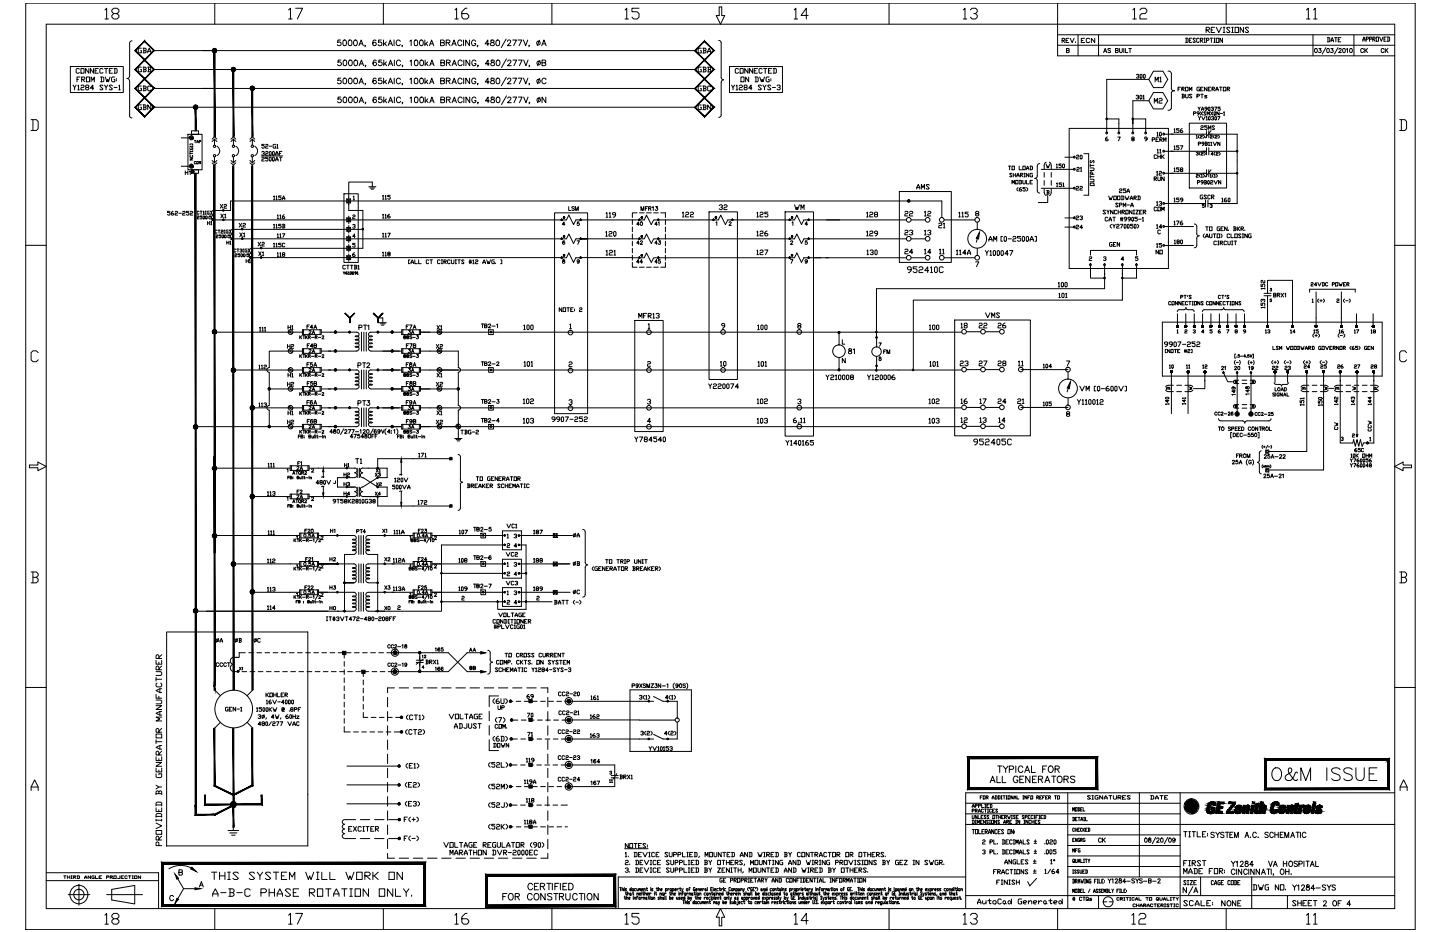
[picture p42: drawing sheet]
<svg xmlns="http://www.w3.org/2000/svg" width="432mm" height="279mm" viewBox="0 0 432 279" stroke-linecap="round" stroke-linejoin="round" font-family="sans-serif">
<!-- layer: 1 -->
<g fill="none" stroke="#000" stroke-width=".3">
<path d="M7.7 .9h416.7v277.8h-416.7zM13.9 7.3h404.3v265.1h-404.3zM21.1 20h15.9v7.7h-15.9zM31.5 3l.5-.5v3.2M31.5 5.7h1M34.1 4.1l-.6-.6v-.5l.6-.5h1l.6 .5v.5l-.6 .6h-1l-.6 .5v.5l.6 .6h1l.6-.6v-.5l-.6-.5M38.9 13v9.8M39.6 12.2l-.5 .3-.3 .5M42.4 14.4h-.7l-.2 .3v.9l.2 .2h.7v-.6h-.2M42.9 14.4h.7l.2 .3-.2 .5M43.1 15.2h.5l.2 .4-.2 .2h-.7M43.1 14.4v1.4"/>
<path d="M44.3 15.8l.5-1.4 .4 1.4M44.3 15.4h.9M64.4 .9v6.4M86.5 3l.6-.5v3.2M86.5 5.7h1.1M88.7 2.5h2l-1.5 3.2M114.9 .9v6.4M136.4 3l.5-.5v3.2M136.4 5.7h1M140.1 2.5h-.6l-1 1v1.6l.5 .6h1.1l.5-.6v-.5l-.5-.5h-1.6M165.5 .9v6.4M187.4 3l.5-.5v3.2"/>
<path d="M187.4 5.7h1M191.6 2.5h-2.1v1h1.6l.5 .6v1l-.5 .6h-1.1l-.5-.6M210.3 14.4h-.7l-.2 .3v.9l.2 .3h.7v-.7h-.2M210.7 14.4h.8l.2 .3-.2 .5M211 15.2h.5l.2 .4-.2 .3h-.8M211 14.4v1.5M212.2 15.9l.5-1.5 .4 1.5M212.2 15.4h.9M215.5 12.1l.5 .2 .3 .6v10.3M215.7 2.1h.7v2.6h.9l-1.3 2.6-1.2-2.6h.9zM218.8 20h15.8v7.7h-15.8zM238.1 3l.5-.5v3.2"/>
<path d="M238.1 5.7h1.1M242.3 4.6h-2.1l1.6-2.1v3.2M266.6 .9v6.4M288.9 3l.5-.5v3.2M288.9 5.7h1M291 3l.5-.5h1l.5 .5v.5l-.5 .6h-.5M292.5 4.1l.5 .5v.5l-.5 .6h-1l-.5-.6M317.1 .9v15.8h101.1M317.1 13.6h101.1M317.1 10.4h101.1M318.5 12.1h.6l.2-.4-.2-.2h-.6v1.3M318.7 12.1l.6 .7"/>
<path d="M319.7 12.1h.4M319.8 15.1l.8-.1v-.4l-.8-.1v1.3l.8-.2v-.3l-.3-.2M320.5 11.5h-.8v1.3h.8M320.9 11.5l.6 1.3 .6-1.3M322.5 12.5v.3M323.3 10.4v6.3M324.2 12.1h.6M325.2 11.5h-1v1.3h1M326.7 11.7l-.2-.2-.8 .2v.8l.3 .3 .7-.3M328.3 11.5v1.3l-1-1.3v1.3M329.4 10.4v6.3M330.9 15.8l.5-1.3 .5 1.3"/>
<path d="M331.1 15.3h.6M333 14.7l-.3-.2-.5 .2 .1 .3 .7 .3-.1 .4-.7-.1M334.5 15.1l.8-.1v-.4l-.8-.1v1.3l.8-.2v-.3l-.3-.2M335.7 14.5l.1 1.1 .3 .2 .4-.2v-1.1M337 14.5v1.3M337.5 14.5v1.3h.7M338.5 14.5h.8M338.9 14.5v1.3M339.7 3l.5-.5v3.2M339.7 5.7h1.1M341.8 3l.5-.5h1.1l.5 .5v.5l-.5 .6h-1.1l-.5 .5v1.1h2.1M355.5 11.4h.6l.1 .3v.8l-.1 .2h-.6"/>
<path d="M355.7 11.4v1.3M356.6 12.1h.4M357.3 11.4h-.7v1.3h.7M358.5 11.7l-.6-.3-.2 .3 .8 .8-.2 .2-.6-.2M359.6 11.7l-.2-.3-.6 .3 .2 1 .6-.2M359.9 12.1h.6l.2-.4-.8-.3v1.3M360.1 12.1l.6 .6M361 12.7h.4M361 11.4h.4M361.2 11.4v1.3M361.7 9h.7l.3-.6-.3-.2h-.7v1.6M361.8 12.1h.5l.2-.2-.2-.5h-.5v1.3"/>
<path d="M361.9 9l.8 .8M362.9 11.4h.7M363.2 9h.5M363.2 11.4v1.3M364 12.7h.4M364 11.4h.4M364.2 11.4v1.3M364.2 8.2h-1v1.6h1M364.7 11.4h.8v1.3h-.8zM364.7 8.2l.8 1.6 .7-1.6M366.6 11.4v1.3l-.8-1.3v1.3M366.8 9.8h.5"/>
<path d="M366.8 8.2h.5M367 8.2v1.6M367.7 .9v6.4M368.8 8.4l-.2-.2h-.5l-.3 .2 1 1.1-.2 .3h-.5l-.3-.3M369.3 9.8h.5M369.3 8.2h.5M369.6 8.2v1.6M370.3 8.2h1.1v1.6h-1.1zM372.9 8.2v1.6l-1-1.6v1.6M374.4 8.4l-.2-.2h-.6l-.2 .2 1 1.1-.2 .3h-.6l-.2-.3M391.8 3l.5-.5v3.2M391.8 5.7h1"/>
<path d="M393.7 10.4v6.3M393.9 3l.5-.5v3.2M393.9 5.7h1M395.5 14.5h.6l-.4 .5a.41 .41 0 0 1 .4 .6 .41 .41 0 0 1-.7 0M397.6 14.3l-1.1 1.9M398 14.6a.58 .58 0 0 1 .6 .5 .58 .58 0 0 1-.6 .6l-.2-.4zM398 11.3h.6l.2 .2v.8l-.2 .2h-.6M398.2 11.3v1.2M399.1 14.5h.6l-.3 .5a.41 .41 0 0 1 .3 .7 .41 .41 0 0 1-.7-.1M399.1 12.5l.4-1.2 .4 1.2M399.1 12.1h.8M400.2 11.3h.8"/>
<path d="M400.6 11.3v1.2M401.2 14.3l-1.1 1.9M401.3 11.9h.4M401.5 14.8l.2-.3 .5 .2-.8 1.1h.8M402.1 11.3h-.8v1.2h.8M402.8 14.6a.58 .58 0 0 1 .6 .5 .58 .58 0 0 1-.6 .6l-.2-.4zM403.7 14.7l.3-.2v1.3M406 10.4v6.3M408.7 12.4l.3-1.3 .3 1.3M408.7 12h.6M408.9 14.8a.46 .46 0 0 0-.5-.3 .46 .46 0 0 0-.4 .5v.3a.46 .46 0 0 0 .4 .5 .46 .46 0 0 0 .5-.3M409.3 14.5v1.3"/>
<path d="M409.5 15l.6 .8M409.7 11.7h.5l.2-.2-.2-.4h-.5v1.3M410.1 14.5l-.8 .8M410.7 11.7h.5l.2-.2-.2-.4h-.5v1.3M411.7 11.7h.5l.1-.2-.1-.4h-.5v1.3M411.8 11.7l.5 .7M412.7 11.1h.7v1.3h-.7zM413.7 11.1l.5 1.3 .5-1.3M415 14.8a.43 .43 0 0 0-.5-.3 .43 .43 0 0 0-.3 .5v.3a.43 .43 0 0 0 .3 .5 .43 .43 0 0 0 .5-.3M415 11.7h.3M415.4 14.5v1.3M415.7 11.1h-.7v1.3h.7"/>
<path d="M415.7 15l.5 .8M416 11.1h.5l.2 .2v.9l-.2 .2h-.5M416.2 11.1v1.3M416.2 14.5l-.8 .8M9.3 35.9h1.6l.5 .5v2.2l-.5 .5h-1.6M9.9 35.9v3.2M21.9 25.5l.5 .7v.7M22.8 25.5l-.4 .7M23.1 23.8h.5M23.3 25.8l.3-.3v1.4M23.3 26.9h.5M23.8 20.8l-.2-.3-.8 .3v.9l.3 .2 .7-.2"/>
<path d="M24 23.1h-.9v1.4M24.3 20.5h.9v1.4h-.9zM24.3 25.8l.2-.3h.5l.2 .3-.2 .4-.7 .2v.5h.9M24.5 23.8h.7l.3-.5-.3-.2h-.7v1.4M24.7 23.8l.8 .7M25.9 23.1h1v1.4h-1zM25.9 26.2l-.2-.2 .2-.5h.5l.2 .5-.2 .2h-.5l-.2 .5 .2 .2h.5l.2-.2-.2-.5M26.6 20.5v1.4l-.9-1.4v1.4M27.3 24.5v-1.4l.5 1 .5-1v1.4M28 20.5v1.4l-.9-1.4v1.4M28 26.4h-.9l.7-.9v1.4M28.5 21.2h.5"/>
<path d="M29.5 20.5h-1v1.4h1M30.2 23.1h.7l.2 .2v1l-.2 .2h-.7M30.4 23.1v1.4M30.9 20.8l-.3-.3-.7 .3v.9l.3 .2 .7-.2M30.9 25.8l-.3-.3h-.4l-.3 .3 1 .9-.3 .2h-.4l-.3-.2M31.3 25.5l.5 .7v.7M31.3 20.5h1M31.6 23.1l.5 1.4 .2-.7 .2 .7 .5-1.4M31.8 20.5v1.4M32.3 25.5l-.5 .7M32.8 21.2h.4M33.7 20.5h-.9v1.4h.9"/>
<path d="M33.7 25.8l-.2-.3h-.5l-.2 .3 .9 .9-.2 .2h-.5l-.2-.2M34.2 20.5h.7l.2 .3v.9l-.2 .2h-.7M34.2 26.2h.9M34.4 23.1h-.7l-.2 .2v1l.2 .2h.7v-.7h-.2M34.4 20.5v1.4M34.9 23.6v.2M34.9 24.1v.2M35.6 25.8l.2-.3v1.4M35.6 26.9h.5M38.8 34.6l.3 .5 .5 .3M38.8 22.8l-.2 .5-.5 .3a.67 .67 0 0 1 .7 .6M38.9 24.3v10.3"/>
<path d="M42.4 25.8h-.7l-.2 .2v1l.2 .2h.7v-.7h-.2M42.4 20.1h-.7l-.2 .2v1l.2 .2h.7v-.7h-.2M42.4 31.4h-.7l-.2 .3v.9l.2 .3h.7v-.8h-.2M42.9 25.8h.7l.2 .2-.2 .5M42.9 20.1h.7l.2 .2-.2 .5M42.9 31.4h.7l.2 .3-.2 .4M43.1 26.5h.5l.2 .5-.2 .2h-.7M43.1 20.8h.5l.2 .5-.2 .2h-.7M43.1 32.1h.5l.2 .5-.2 .3h-.7M43.1 20.1v1.4M43.1 25.8v1.4M43.1 31.4v1.5"/>
<path d="M44.3 20.1h.7l.2 .2-.2 .5M44.5 20.8h.5l.2 .5-.2 .2h-.7M44.5 20.1v1.4M45.2 26l-.2-.2-.7 .2v1l.2 .2 .7-.2M45.2 31.4v1.5l-.9-1.5v1.5M64.3 36.8v4.2M70 36.8v4.2M75.7 36.8v4.2M210.3 25.8h-.7l-.2 .2v1l.2 .2h.7v-.7h-.2M210.3 31.5h-.7l-.2 .2v1l.2 .2h.7v-.8h-.2M210.3 20.1h-.7l-.2 .3v.9l.2 .3h.7v-.8h-.2M210.7 25.8h.8l.2 .2-.2 .5"/>
<path d="M210.7 31.5h.8l.2 .2-.2 .4M210.7 20.1h.8l.2 .3-.2 .4M211 26.5h.5l.2 .5-.2 .2h-.8M211 32.1h.5l.2 .6-.2 .2h-.8M211 20.8h.5l.2 .5-.2 .3h-.8M211 20.1v1.5M211 25.8v1.4M211 31.5v1.4M212.2 20.1h.7l.2 .3-.2 .4M212.4 20.8h.5l.2 .5-.2 .3h-.7M212.4 20.1v1.5M213.1 26l-.2-.2h-.5l-.2 .2v1l.2 .2h.5l.2-.2"/>
<path d="M213.1 31.5v1.4l-.9-1.4v1.4M216.3 23.2l.2 .5 .5 .2-.5 .2-.2 .6v9.8l-.3 .5-.5 .2M219.3 25.5l.5 .7v.7M220.3 25.5l-.5 .7M220.7 25.8l.3-.3v1.4M220.7 26.9h.5M221.5 20.8l-.3-.3-.7 .3v.9l.2 .2 .8-.2M221.7 25.8l.2-.3h.5l.2 .3-.2 .4-.7 .2v.5h.9M221.9 20.5h1v1.4h-1zM222.2 23.1h.9v1.4h-.9zM223.3 26.2l-.2-.2 .2-.5h.5l.2 .3-.2 .4-.7 .2 .2 .5h.5l.2-.2-.2-.5M224.3 20.5v1.4l-1-1.4v1.4"/>
<path d="M224.5 23.1v1.4l-.9-1.4v1.4M225.5 26.4h-1l.7-.9v1.4M225.7 20.5v1.4l-.9-1.4v1.4M226.2 21.2h.5M226.4 23.1h.7l.2 .2v1l-.2 .2h-.7M226.7 23.1v1.4M227.1 20.5h-.9v1.4h.9M227.8 23.1l.5 1.4 .2-.7 .3 .7 .4-1.4M228.3 25.8l-.2-.3h-.5l-.3 .3 1 .9-.2 .2h-.5l-.3-.2M228.5 20.8l-.2-.3-.7 .3v.9l.2 .2 .7-.2M228.8 25.5l.4 .7v.7M229 20.5h1"/>
<path d="M229.5 20.5v1.4M229.7 25.5l-.5 .7M230.4 21.2h.5M230.6 23.1h-.6l-.3 .2v1l.3 .2h.6v-.7h-.2M231.2 25.8l-.3-.3h-.5l-.2 .3 1 .9-.3 .2h-.5l-.2-.2M231.2 23.6v.2M231.2 24.1v.2M231.4 20.5h-1v1.4h1M231.6 26.2h1M231.8 20.5h.8l.2 .3v.9l-.2 .2h-.8M232.1 20.5v1.4M233 25.8l.3-.3h.4l.2 .5-.4 .2"/>
<path d="M233.7 26.2l.2 .2-.2 .5h-.4l-.3-.2M320.6 38.5h29.8v42h-29.8zM331.9 35.7v4.2M331.9 35.7h3.6v4.2M339.7 35.7v1.4v-1.4M339.7 37.1v2.8M339.7 35.7h3.8v4.2M340.7 28.8l.6-.3 .1 .4-.3 .2M340.8 22.5l.2-.2 .5 .2-.4 .3M341.3 29.1l.1 .2-.1 .4-.6-.2M341.3 22.8l.2 .2-.2 .4-.5-.2M341.8 28.8l.2-.3 .4 .3v.7l-.2 .2-.4-.2z"/>
<path d="M341.9 22.5l.2-.2 .3 .2-.1 .9-.4-.2zM342.7 28.8l.3-.3v1.2M342.7 29.7h.4M342.8 22.5l.2-.2 .4 .2v.7l-.2 .2-.4-.2zM344.5 23.8h-12.6v11.9M344.5 30.2h-4.8v5.5M345.9 27.7h2.8l1.5 2.5-1.5 2.5h-2.8l-1.4-2.5zM345.9 21.4h2.8l1.5 2.4-1.5 2.5h-2.8l-1.4-2.5zM346.1 30.9v-1.4l.5 .9 .5-.9v1.4M346.4 24.5v-1.4l.5 1 .4-1v1.4M346.9 39.8l.2-.2v1.2M347.5 29.7l.3-.2h.4l.3 .2-.3 .5-.7 .2v.5h1"/>
<path d="M347.8 23.3l.2-.2v1.4M347.8 24.5h.4M347.9 39.6l.3 .2v.8l-.2 .2-.3-.2zM350.2 21.3l.7 .1 .3 .6M351.2 26.6l.4 .5 .6 .1-.6 .1-.4 .5M351.2 32.4l-.3 .6-.7 .1M351.3 22v4.6M351.3 27.9v4.6M352.1 38.8l.1-.2v1.1M352.1 39.7h.3M353.2 26.7h.4M353.5 38.6h-.7v.4h.6l.1 .2-.1 .5-.6-.1"/>
<path d="M354 26.1h-.8v1.1M354.4 28.3l.7 .1-.2 .4M354.4 26.7h.5l.2-.4-.7-.2v1.1M354.5 38.6l-.6 .4v.6l.6 .1 .2-.1-.2-.4h-.6M354.6 28.8h.3l.2 .4-.7 .2M354.6 28.3v1.1M354.6 26.7l.5 .5M355.5 26.1h.7v1.1h-.7zM355.5 28.3l.2 1.1 .6-.2v-.9M356.6 36.9h11.2v19.5h-11.2zM356.6 27.2v-1.1l.4 .8 .4-.8v1.1M357.4 28.4l-.2-.1-.6 .1 .8 .8-.2 .2-.6-.2"/>
<path d="M357.9 34h.5l.2-.3-.7-.2v1M358.9 28.8h.6l.2-.4-.8-.1v1.1M359.3 32.1l.3 .5v.5M359.3 34.9l.4 .5v.6M359.6 34h-.5l-.2-.2 .2-.3 .5 .2v.5l-.5 .3M359.7 26.1l-.8 .2 .2 .9h.6v-.5h-.2M359.9 32.1l-.3 .5M359.9 33.5l.7 1M360 34.9l-.3 .5M360 26.7h.4M360.1 37.9l.6-.2 .1 .4-.7 .4v.3h.7M360.1 28.3h.7"/>
<path d="M360.3 33.1l.3-1 .3 1M360.3 32.8h.6M360.4 34.9l.5 1.1 .5-1.1M360.4 28.3v1.1M360.6 33.5l-.7 1M360.8 26.1h-.8v1.1h.8M361.6 33.7l-.1-.2-.6 .2 .7 .6-.1 .2-.6-.2M361.7 35.1l.2-.2v1.1M361.7 36h.3M361.8 39.2v2.1M361.9 28.6l-.7 .2 .6 .2 .1 .2-.1 .2h-.6M361.9 26.1v1.1l-.7-1.1v1.1"/>
<path d="M362 37.7h-.8v.4l.8 .2-.2 .5-.6-.1M362 32.6h-.5l-.2-.3 .2-.2 .5 .2v.5l-.5 .3M362 34.5v-1l.3 .7 .3-.7v1M362.3 32.3l.2-.2 .3 .2-.2 .8-.3-.2zM362.3 26.7h.4M362.3 38.8v-1.1l.4 .8 .4-.8v1.1M362.5 39.2v2.1M362.6 34.9l.3 .2-.2 .9-.3-.2zM363 33.5l.7 1M363.1 26.1h-.8v1.1h.8M363.1 32.3l.2-.2 .6 .2-.4 .3M363.1 39.2l-1.7 2.1"/>
<path d="M363.2 35.1l.6-.2 .2 .4-.4 .1M363.4 26.7h.6l.2-.4-.8-.2v1.1M363.6 26.7l.6 .5M363.7 32.6l.2 .2-.2 .3-.6-.2M363.7 33.5l-.7 1M363.8 35.4l.2 .2-.2 .4-.6-.2M364.2 37.9l-.5-.2-.2 .2 .7 .8-.2 .1-.5-.1M364.2 32.1h.7l-.5 1M364.2 33.5l.3 .2-.1 .8-.4-.2zM364.5 34.9l.3 .2-.2 .9-.3-.2zM364.6 27.2l.3-1.1 .4 1.1M364.6 26.9h.7"/>
<path d="M365.1 34.9h.7l-.5 1.1M365.6 33.5v1l-.7-1v1M365.7 26.1h.8M365.9 32.1h-.7v.3h.5l.2 .5-.2 .2-.5-.2M365.9 34h.7M366.1 26.1v1.1M366.8 26.1h.8v1.1h-.8zM366.9 33.7l.2-.2v1M366.9 34.5h.4M368 26.7h.5l.2-.4-.7-.2v1.1M368.1 26.7l.6 .5M419.7 35.9h1.6l.5 .5v2.2l-.5 .5h-1.6"/>
<path d="M420.2 35.9v3.2M63.6 42.4l.7-.7v1.8M63.6 48.8l.7 .7v4.3M63.6 48.1l.7 .7M64.3 41l.7 .7M64.3 41.7l.7 .7M64.3 47v1.8M64.3 41l-.7 .7M65 43.8a1.6 1.6 0 0 1 0 2.9M65 48.1l-.7 .7M65 48.8l-.7 .7M69.3 48.1l.7 .7 .7-.7"/>
<path d="M69.3 48.8l.7 .7v4.3M70 47v1.8M70 41.7l-.7 .7M70 41l-.7 .7M70 41l.7 .7M70.7 43.8a1.6 1.6 0 0 1 0 2.9M70.7 42.4l-.7-.7v1.8M70.7 48.8l-.7 .7M74.9 48.1l.8 .7M74.9 48.8l.8 .7M75.7 47v1.8M75.7 41.7l-.8 .7"/>
<path d="M75.7 41l-.8 .7M75.7 41l.7 .7M76.4 43.8a1.6 1.6 0 0 1 0 2.9M76.4 42.4l-.7-.7v1.8M76.4 48.8l-.7 .7v4.3M76.4 48.1l-.7 .7M78.3 46.8h6.5M78.5 45.6l.2-.2 .6 .2-.4 .4M78.5 47.3l.2-.2 .6 .2-.2 .4-.6 .2v.4h.8M79.1 46l.2 .2-.2 .3-.6-.1M79.3 43.3h-.8v.4l.8 .1-.2 .6-.6-.2M79.6 43.4l.2-.1 .6 .1-.2 .4-.6 .2v.4h.8"/>
<path d="M79.6 45.6l.2-.2 .6 .2-.2 .4-.6 .2v.3h.8M80.4 47.1h-.8v.4l.8 .2-.2 .6-.6-.2M80.7 47.3l.3-.2 .3 .2v.8l-.2 .2-.4-.2zM80.7 43.8h.8M81 45.4l.3 .2v.8l-.2 .1-.4-.1v-.8zM81.9 45.4l.4 .2-.2 .9-.4-.1zM81.9 47.1l.4 .2-.2 1-.4-.2zM82.6 43.3l-.7 .1v.8l.7 .2v-.6h-.1M82.6 46.5l.4-1.1 .4 1.1M82.6 48.3l.4-1.2 .4 1.2M82.6 46.2h.8M82.6 47.9h.8"/>
<path d="M83 43.4l.2-.1v1.1M83 44.4h.4M83.8 46h.4M83.8 47.1h.8M84.2 47.1v1.2M84.6 45.4h-.8v1.1M103.1 58.1h4.3v20.6h-4.3zM104 59.7v1.1M104 59.7h1.1M104 59.7l1.1 1.1M105.1 59.7v1.1M105.1 59.7l-1.1 1.1"/>
<path d="M105.9 58.9l.2-.1v1.1M105.9 59.9h.4M110.6 56h2.1M110.9 56.4h1.5M111.3 56.7h.7M111.6 56v-1.4h-7v8.5h4.2v11.3h-3.7M114.7 58.8l.2-.2v1.1M114.7 59.7h.4M115.5 58.8l.2-.2v1.1M115.5 59.7h.4M117 58.6h-.7v.3l.7 .3-.2 .5-.5-.2M312.2 56.4h10"/>
<path d="M312.2 50.8h10M313.1 56.6l.1 1.5 .5 .5M313.1 51.7v1.4M313.1 54.1v1.5M313.7 49.2l.3 1.1 .2-.5 .2 .5 .4-1.1M313.7 48.6l-.5 .5-.1 1.6M313.8 57.1l.8 .2-.2 .4M314 57.7h.4l.2 .4-.8 .1M314 57.1v1.1M314.2 58.6v2.1h-2.9M314.7 48.6l.4 .5 .1 1.6M315.2 56.6l-.1 1.5-.4 .5"/>
<path d="M315.2 51.7v1.4M315.2 54.1v1.5M316.8 49.3l.1-.1v1.1M316.8 50.3h.3M316.8 55l.2-.2v1.1M316.8 55.9h.4M318.2 49.2h-.7v.3l.7 .2-.1 .6-.6-.2M318.4 54.8h-.8v.4l.8 .2-.3 .5-.5-.1M318.6 49.3l.2-.1 .4 .1v.8l-.2 .2-.4-.2zM318.7 55l.2-.2v1.1M318.7 55.9h.4M319.3 47.1h2.9"/>
<path d="M322.7 56.1l.6-.2 .1 .3-.7 .4v.4h.7M322.8 46.7l.2-.2 .5 .2-.1 .4-.6 .2v.3h.7M322.9 50.4l.2-.2 .6 .2-.3 .4-.5 .1v.4h.8M323.8 56.1l.2-.2 .6 .2-.2 .3-.6 .2v.4h.8M323.9 46.7l.2-.2 .4 .2v.8l-.2 .1-.4-.1zM324 50.4l.2-.2v1.1M324 51.3h.4M325 46.1h1.4v12.4h-1.4M326.9 54.9h1.2v.7h-1.2zM326.9 53.7h1l.2 .2-.2 .6h-1M326.9 50.3l1.2 .2-.2 .6h-1M326.9 49.2v.8"/>
<path d="M326.9 52.6v.8M326.9 53h1.2M326.9 49.6h1.2M327.1 48.1l-.2 .6 .2 .1 .8-.7 .2 .2-.2 .5M327.5 52.2v-.5l-.4-.2-.2 .2v.5h1.2M332.1 41.1l-.6 .4v.6l.2 .1 .6-.1-.2-.4h-.6M332.5 58.8l.3 1.1 .2-.6 .2 .6 .4-1.1M334 58.8h.7v1.1h-.7zM335.1 58.8h.7v1.1h-.7zM335.2 41.1h.7l-.5 1.1M335.7 56.8l.1-.2 .6 .2-.2 .4-.5 .2v.4h.7M336.2 58.8l.8 .1v.8l-.8 .2"/>
<path d="M336.4 58.8v1.1M337.4 58.8l.3 1.1 .2-.6 .2 .6 .4-1.1M337.6 56.6h-.8v.4l.8 .2-.2 .6-.6-.2M337.9 57.8l.4-1.2 .4 1.2M337.9 57.4h.8M338.9 59.9l.4-1.1 .4 1.1M338.9 59.5h.8M339.5 41.7l-.1-.2 .1-.4h.4l.2 .4-.6 .2-.1 .4 .5 .1 .2-.1-.2-.4M340 59.3h.6l.2-.4-.8-.1v1.1M340.2 59.3l.6 .6M341.1 58.8l.8 .1v.8l-.8 .2M341.3 58.8v1.1"/>
<path d="M344 41.7h-.6l-.2-.2 .2-.4 .6 .2v.5l-.6 .4M345.5 41.9h.6l.2-.4-.2-.2h-.6v1.1M346.1 53.6h.5l.2-.4-.2-.2h-.5v1.2M346.3 53.6l.5 .6M346.6 41.9h.4M346.8 51.6l.2-.2v1.1M346.8 46.6l-.2-.2-.5 .2v.7l.2 .2 .5-.2M346.8 52.5h.4M346.9 40.8h.4M347 44.9l.2-.1v1.1M347 45.9h.4M347.2 53v1l.2 .2 .6-.2v-1"/>
<path d="M347.2 46.4v1.1M347.2 47h.8M347.4 41.3h-.8v1.1h.8M347.6 51.6l.6-.2 .1 .3-.7 .4v.4h.7M347.8 44.9l.2-.1v1.1M347.8 41.9h.5l.2-.4-.7-.2v1.1M347.8 45.9h.4M348 46.4v1.1M348 41.9l.5 .5M348.3 46.4v1.1M348.5 47l.6 .5M348.9 42.4v-1.1l.4 .8 .3-.8v1.1"/>
<path d="M349 52h12.8M349 40.2h12.8M349 45.4h12.8M349.1 53v1.2l-.8-1.2v1.2M349.1 46.4l-.8 .6M352.1 50.5l.1-.2v1.1M352.1 43.9l.1-.2v1.1M352.1 59.6l.1-.2v1.1M352.1 51.4h.3M352.1 44.8h.3M353.5 50.3h-.7v.4h.6l.1 .2-.1 .5-.6-.1M353.5 43.7h-.7v.4l.7 .2-.1 .5-.6-.2"/>
<path d="M353.5 59.4h-.7v.3h.6l.1 .3-.1 .5-.6-.2M353.9 43.7h.8l-.6 1.1M354.1 50.9l-.2-.2 .2-.4h.4l.2 .4-.6 .2-.2 .4 .6 .1 .2-.1-.2-.4M354.7 60l-.8-.3 .2-.3 .6 .2v.5l-.6 .4M358.7 52.4l.5-.1 .1 .2a.53 .53 0 0 0-.6 .6h.6M358.7 40.7l.2-.2v.9M358.7 45.7h.6l-.3 .3M358.7 41.4h.3M359.1 54.7h.5l.2-.4-.2-.2h-.5v1.1M359.1 46l.2 .4h-.6M359.3 43.1h.5l.2-.3-.7-.2v1M359.6 40.5l-.3 .3 .3 .6"/>
<path d="M359.9 45.6l-.3 .3 .3 .6M359.9 52.3l-.3 .2 .3 .6M359.9 40.7h.6l-.1 .3-.5 .1v.3h.6M360.2 45.7l.5-.1 .1 .3a.53 .53 0 0 0-.6 .6h.6M360.2 52.4l.2-.1v.8M360.2 53.1h.3M360.7 58.5h-.6l-.2 .2 .2 .9h.6v-.5h-.3M360.8 54.7l-.7-.2 .2-.4 .5 .2v.5l-.5 .4M360.8 52.3l.4 .2-.4 .6M360.8 40.5l.4 .3-.4 .6M361 43.1h-.5l-.1-.3 .1-.2 .5 .2v.5l-.5 .3M361.1 54.1h.5l.2 .2-.2 .4"/>
<path d="M361.1 45.6l.3 .3-.3 .6M361.3 54.7h.3l.2 .3-.7 .2M361.3 54.1v1.1M361.4 42.6l.6 .2-.1 .3M361.5 60v2.1M361.5 43.1h.4l.1 .3-.6 .2M361.5 42.6v1M361.8 58.7l-.6-.2-.2 .2 .8 .8-.2 .1-.6-.1M361.8 44.3v2.1M361.8 50.9v2.1M362.2 60v2.1M362.3 54.1l.3 .2-.1 .9-.4-.2z"/>
<path d="M362.4 42.8l.2-.2v1M362.4 43.6h.3M362.5 52h8.5M362.5 40.2h8.5v20.8h-8.8M362.5 45.4h8.5M362.5 44.3v2.1M362.5 50.9v2.1M362.9 52.4l.2-.1v.8M362.9 40.7l.2-.2 .4 .2-.1 .3-.5 .1v.3h.6M362.9 58.7l-.2-.2-.5 .2v.8l.1 .1 .6-.1M362.9 53.1h.3M363 54.3l.1-.2 .6 .2-.2 .4-.5 .1v.4h.7"/>
<path d="M363.1 42.8l.1-.2v1M363.1 43.6h.3M363.1 50.9l-1.7 2.2M363.3 59.1h.6l.1-.4-.1-.2h-.6v1.1M363.5 59.1l.5 .5M363.7 46.2h-.6l.5-.6v.9M363.8 42.6l.5 1 .5-1M363.8 52.3l-.3 .2 .3 .6M364 54.1l.5 1.1 .6-1.1M364.1 52.4l.2-.1v.8M364.1 40.5l-.3 .3 .3 .6M364.1 53.1h.3"/>
<path d="M364.3 45.6l-.3 .3 .3 .6M364.4 40.7l.5-.2 .1 .3-.6 .3v.3h.6M364.7 45.8l.1-.2 .5 .2-.6 .4v.3h.6M364.7 52.3l.3 .2-.3 .6M365.4 40.5l.2 .3-.2 .6M365.6 45.6l.3 .3-.3 .6M365.8 42.6v1l-.7-1v1M366.1 54.1v1.1l-.7-1.1v1.1M366.4 59.6l.2-.2v1.1M367.7 59.4l-.6 .3v.6l.6 .2 .2-.2-.2-.3h-.6M368.3 59.6l.2-.2 .3 .2-.1 .9-.4-.2zM7.7 73.5h6.2"/>
<path d="M103.6 79.7l-.2-.2-.6 .2v.7l.2 .3 .6-.3M103.9 79.5h.8M104 71h1.1l-1.1 1.2h1.1M104 73.8l1.1 1.2h-1.1l1.1-1.2M104 68.2h1.1l-1.1 1.1h1.1M104 65.3h1.1l-1.1 1.2h1.1M104 65.3v1.2M104 68.2v1.1M104 71v1.2M104 73.8v1.2M104 76.7v1.1M104 76.7l1.1 1.1"/>
<path d="M104 77.8h1.1M104 73.8h1.1M104 71l1.1 1.2M104 76.7h1.1M104 68.2l1.1 1.1M104 60.8h1.1M104 65.3l1.1 1.2M104.3 79.5v1.2M104.6 64.8v2.2M104.6 67.6v2.3M104.6 70.5v2.2M104.6 73.3v2.2"/>
<path d="M104.6 76.1v2.3M105.1 79.5h.7M105.1 76.7l-1.1 1.1M105.1 65.3v1.2M105.1 68.2v1.1M105.1 71v1.2M105.1 73.8v1.2M105.1 76.7v1.1M105.1 68.8h3.7M105.3 60.3h166.8M105.5 79.5v1.2M105.8 64.6l.1-.2 .6 .2-.2 .4-.5 .2v.4h.7"/>
<path d="M105.8 67.5l.1-.2 .6 .2-.4 .3M106.2 79.5l.8 .2-.2 .4M106.3 75.8l-.5 .4v.5l.5 .2 .2-.2-.2-.4h-.5M106.3 67.8l.2 .2-.2 .4-.5-.2M106.4 79.5v1.2M106.5 70.9h-.7l.5-.8v1.2M106.5 73h-.7v.3l.7 .2-.2 .6-.5-.2M107.3 79.7l.2-.2v1.2M114.7 70.1l.2-.2v1.1M114.7 75.7l.2-.1v1.1M114.7 64.4l.2-.2v1.2M114.7 71h.4"/>
<path d="M114.7 76.7h.4M114.7 65.4h.4M115.5 70.1l.2-.2v1.1M115.5 75.7l.2-.1v1.1M115.5 64.4l.2-.2v1.2M115.5 71h.4M115.5 76.7h.4M115.5 65.4h.4M116.3 69.9h.7l-.6 1.1M116.4 76.1l-.1-.1 .1-.4 .6 .1-.2 .4-.5 .2 .1 .4 .6-.2-.2-.4M116.8 64.2l-.5 .4v.6l.5 .2 .2-.4-.7-.2M122.9 77.9h-.4v1.2h.4"/>
<path d="M123.2 79.1l.4-1.2 .4 1.2M123.2 78.7h.8M124.4 77.9v1.2h.8M125.5 77.9v1.2h.8M128.5 78.1l-.1-.2-.6 .2 .2 1 .5-.3M128.9 77.9h.8M129.3 77.9v1.2M132 78.1l-.2-.2-.6 .2 .2 1 .6-.3M132.3 77.9h.4M132.3 79.1h.4M132.5 77.9v1.2M133.1 78.5h.6l.1-.4-.7-.2v1.2"/>
<path d="M133.3 78.5l.5 .6M135 78.1l-.2-.2-.6 .2v.7l.2 .3 .6-.3M135.4 77.9v.9l.2 .3 .5-.3v-.9M136.5 77.9h.4M136.5 79.1h.4M136.7 77.9v1.2M137.3 77.9h.7M137.6 77.9v1.2M139.1 78.1l-.1-.2-.6 .2 .7 .7-.1 .3-.6-.3M140.6 78.7h.8M140.6 78.3h.8M140.9 77.9v1.2"/>
<path d="M141.2 77.9v1.2M141.8 78.1l.2-.2v1.2M141.8 79.1h.4M142.6 78.1l.1-.2 .6 .2-.2 .4-.5 .2v.4h.7M144.8 79.1l.4-1.2 .4 1.2M144.8 78.7h.8M145.9 77.9l.4 1.2 .2-.6 .2 .6 .4-1.2M148.2 77.9l-.7 .2 .1 1h.6v-.6h-.2M148.6 78.8v.3M150.1 77.9h.4v1.2h-.4M181.6 69.6l.3-.2v1.4M181.6 70.8h.5"/>
<path d="M181.8 75.3l.2-.3v1.5M181.8 63.9l.2-.2v1.4M181.8 76.5h.4M181.8 65.1h.4M182.6 69.6l.2-.2 .7 .2-.2 .5h-.5l-.2 .2v.5h.9M182.7 75.3l.2-.3h.5l.3 .3-.3 .4h-.5l-.2 .3v.5h1M182.7 63.9l.2-.2v1.4M182.7 65.1h.5M184 69.6l.2-.2 .5 .2v.9l-.2 .3-.5-.3zM184.1 75.3l.3-.3v1.5M184.1 76.5h.5M184.6 64.4h-.7l-.2-.2 .2-.5 .7 .2v.8l-.7 .4"/>
<path d="M199.5 77.3h37.2M199.5 65.9h14.4M199.5 71.6h37.2M242.7 65.9h29M247.7 77.3h24M319.3 65.3h2.9M319.3 68.1h2.9M322.7 64.9l.2-.2 .5 .2-.1 .4-.6 .2v.4h.7M322.7 67.7l.2-.2 .5 .2-.1 .3-.6 .2v.4h.7M323.8 64.9l.2-.2 .6 .2-.4 .4M324.4 65.3l.2 .2-.2 .4-.6-.2M324.6 68.2h-.8l.6-.7v1.1"/>
<path d="M326.6 77.1l.2-.1 .6 .1-.2 .4-.6 .2v.4h.8M327 79.4v4h4.2M327 76.5v-1.4h13.8v1.4M330.9 77.1l.2-.1 .6 .1-.4 .4M331.2 79.4v7.1M331.4 77.5l.3 .2-.3 .4-.5-.2M331.5 63.2l-.2-.2-.5 .2 .7 .7-.2 .2-.5-.2M331.9 63l.4 .6v.5M332.2 65.3l-.2-.2-.6 .2v.8l.2 .2 .6-.2M332.5 66.3l.4-1.2 .4 1.2M332.5 65.9h.8M332.6 63l-.3 .6"/>
<path d="M333.3 67.2l-.4 .4v.4l.4 .4M333.5 72.7h-.6l-.2 .2v.8l.8 .1v-.5h-.2M333.7 67.2l.4 .6v.6M333.7 65.1h.7M333.8 63v1.1l-.8-1.1v1.1M333.9 73.3h.3M334.1 65.1v1.2M334.4 67.2l-.3 .6M334.6 72.7h-.7v1.1h.7M334.8 67.5l.2-.3 .6 .3-.2 .3-.6 .2v.4h.8M334.9 63.2l-.2-.2-.5 .2v.7l.2 .2 .5-.2M335.3 61.1l-.2-.2-.6 .2 .8 .7-.2 .2-.6-.2"/>
<path d="M335.3 63v1.1M335.3 63.6h.8M335.7 61.4h.5l.2-.3-.7-.2v1.1M335.7 72.7v1.1l-.7-1.1v1.1M336 67.2h.7l-.6 1.2M336 65.9h.7M336 65.5h.7M336.1 63v1.1M336.1 65.1v1.2M336.4 63.6h.6l.2-.4-.8-.2v1.1M336.5 65.1v1.2M336.6 79.4v10.6"/>
<path d="M336.6 63.6l.6 .5M336.8 62v-1.1l.4 .8 .4-.8v1.1M336.9 77.7h-.7l.6-.7v1.1M337.1 67.5l.2-.3 .4 .3v.7l-.2 .2-.4-.2zM337.6 63h.7v1.1h-.7zM337.8 65.7l-.7-.2 .2-.4 .5 .2v.6l-.5 .4M337.9 61.4h.8M338.2 67.2l.4 .3-.2 .9-.4-.2zM339 65.7l-.8-.2 .2-.4 .6 .2v.6l-.6 .4M339.1 62l.3-1.1 .4 1.1M339.1 61.7h.7M339.4 63v1.1l-.7-1.1v1.1"/>
<path d="M339.5 65.1l.4 .2-.2 1-.3-.2zM339.7 67.2h-.7v.4l.7 .2-.2 .6-.5-.2M339.8 63h.4M339.8 64.1h.4M340 63v1.1M340.3 67.2l.4 .3-.2 .9-.4-.2zM340.6 63h.7l-.7 1.1h.7M340.8 79.4v4h-4.2M341.1 65.1h-.8v.4h.6l.2 .2-.2 .6-.6-.2M341.1 67.2l.3 .4v.4l-.3 .4M341.2 77h-.7v.4l.7 .1-.2 .6-.5-.2M341.4 65.7h.8"/>
<path d="M341.7 63.6h.4M342.5 63h-.8v1.1h.8M342.6 65.3l.1-.2v1.2M342.6 66.3h.4M342.8 63.6h.6l.2-.4-.8-.2v1.1M343 63.6l.6 .5M346.8 73.2l.2-.2v1.1M346.8 60.6l.2-.2v1.2M346.8 67.5l.2-.2v1.2M346.8 62.3l-.2-.2-.5 .2 .2 .9 .5-.2M346.8 74.1h.4M346.8 61.6h.4"/>
<path d="M346.8 68.5h.4M347.2 62.1h.8v1.1h-.8zM347.4 75v1.1l-.8-1.1v1.1M347.6 60.6l.6-.2 .1 .4-.3 .2M347.8 75h.7v1.1h-.7zM348 69.1l-.2-.1-.6 .1v.8l.2 .2 .6-.2M348.2 61l.1 .2-.1 .4-.6-.2M348.3 73h-.7v.4l.7 .1-.1 .6-.6-.2M348.3 68.1h-.7l.6-.8v1.2M348.3 63.2v-1.1l.4 .7 .4-.7v1.1M349 61h12.5M349 73.6h8.9"/>
<path d="M349 67.9h8.9M352.1 66.5l.1-.2v1.1M352.1 60.5h.3M352.1 67.4h.3M352.1 72.1l.2-.2v1.2M352.1 73.1h.4M352.8 66.3h.7l-.5 1.1M353.1 72.5l-.2-.2 .2-.4 .5 .2-.1 .4-.6 .2 .2 .4 .5-.2-.1-.4M354 72.1l.2-.2 .4 .2v.8l-.2 .2-.4-.2zM354.5 66.3l-.6 .3v.6l.6 .2 .2-.2-.2-.4h-.6M358.1 67.2l.7 .4 .1 2.4M358.8 70l.2 .5 .6 .2a.68 .68 0 0 0-.7 .8l-.1 2.3-.7 .5"/>
<path d="M361.1 61.3h-.6v.3l.6 .1-.1 .5-.5-.2M361.2 70.1l-.4 .4v.4l.4 .4M361.5 71.3l.4-1.2 .4 1.2M361.5 70.9h.8M361.5 68h.8M361.9 68v1.1M362.7 70.1v1l.2 .2 .5-.2v-1M362.7 68h.7v1.1h-.7zM362.9 61.4h.6l-.3 .4M363.3 61.8l.2 .1-.2 .3-.4-.1M363.8 70.1h.8M364.2 70.1v1.2"/>
<path d="M364.8 72.4l-.2-.1-.6 .1v.8l.2 .2 .6-.2M365 70.1h.7v1.2h-.7zM365.1 72.3h.4M365.1 73.4h.4M365.4 72.3v1.1M365.7 68h-.6l-.1 .2 .1 .9h.6v-.5h-.2M365.9 72.8h.6l.2-.4-.8-.1v1.1M366.1 70.1l.4 .4v.4l-.4 .4M366.1 68.6h.4M366.1 72.8l.6 .6M366.4 60.5h.3M366.8 68h-.7v1.1h.7"/>
<path d="M367.8 72.4l-.2-.1-.6 .1v.8l.2 .2 .6-.2M368 68v1.1l-.8-1.1v1.1M368.2 72.3l.2 1.1 .5-.2v-.9M368.4 68.9v.2M368.7 70.3l-.1-.2-.6 .2v.8l.2 .2 .5-.2M369.1 70.1v1.2h.8M369.3 72.3h.4M369.3 73.4h.4M369.5 72.3v1.1M369.9 68l.7 .2-.2 .4M370 68.6h.4l.2 .3-.7 .2M370 68v1.1"/>
<path d="M370 72.3h.8M370.3 70.1h.7v1.2h-.7zM370.4 72.3v1.1M371 68v1.1M371.2 68.6l.5 .5M371.7 68l-.7 .6M372.1 70.3l-.1-.2-.6 .2 .7 .8-.1 .2-.6-.2M372.1 68.6h.6l.2-.4-.2-.2h-.6v1.1M372.3 68.6l.6 .5M372.5 70.1h.4M372.5 71.3h.4M372.7 70.1v1.2"/>
<path d="M373.3 68.9v.2M374 70.1v1.2l-.7-1.2v1.2M375.2 70.1h-.6l-.2 .2v.8l.8 .2v-.6h-.2M418.2 73.5h6.2M64.4 99.6h22.7M77.8 98.3l.2-.2v1.1M77.8 99.2h.4M78.6 98.3l.2-.2v1.1M78.6 99.2h.4M79.3 98.3l.2-.2v1.1M79.3 99.2h.4M102.9 81.5l.3 .7"/>
<path d="M103.4 81.5l-.2 .3M104.1 81.5l-.4 .2v.4l.4 .1v-.4h-.4M104.5 81.6l.1-.1v.7M104.5 82.2h.2M105 81.6h.4l-.1 .6-.3-.1zM105.7 81.6h.4l-.2 .6-.2-.1zM106.4 80.1h.4l.2 .3-.8 .3M106.9 81.8h-.4l-.1-.2h.5v.4l-.4 .2M107.1 81.6l.1-.1v.7M107.1 82.2h.3M107.3 80.7h.4M131.8 99.6h156.5"/>
<path d="M144.3 97.1h.8M144.7 97.1v1.2M145.3 97.7h.5l.3-.4-.8-.2v1.2l.8-.2-.3-.4M146.5 97.4l.2-.3 .4 .1v.4l-.7 .7h.8M146.5 98.9h1.4v1.4h-1.4zM147.5 97.8h1M148.9 97.3l.3-.2v1.2M317.3 84.9l.3-.2v1.3M317.3 86h.5M317.5 88.1l.2-.2v1.3M317.5 89.2h.5M318.2 84.9l.2-.2 .5 .2v.9l-.2 .2-.5-.2z"/>
<path d="M318.4 88.1l.2-.2 .5 .2v.9l-.2 .2-.5-.2zM319.3 84.9l.2-.2 .5 .2v.9l-.2 .2-.5-.2zM319.5 88.1l.3-.2v1.3M319.5 89.2h.5M11.4 105.7l-.5-.5h-1l-.6 .5v2.2l.6 .5h1l.5-.5M70.1 110.9h17M77.7 109.6l.1-.2v1.2M77.7 110.6h.3M78.4 109.6l.2-.2v1.2M78.4 110.6h.4M79.1 109.6l.2-.2 .6 .2-.2 .4-.6 .2v.4h.8M132.5 110.9h155.8"/>
<path d="M144.3 119.8h.8M144.3 108.5h.8M144.7 108.5v1.1M144.7 119.8v1.1M145.3 109l.6-.1 .2-.2-.8-.2v1.1l.7-.1 .1-.3-.3-.2M146.5 108.7l.2-.2 .4 .1v.3l-.7 .7h.8M146.5 110.2h1.4v1.4h-1.4zM147.5 109.1h1M148.9 108.7a.36 .36 0 0 1 .4-.2 .36 .36 0 0 1 .3 .2l-.7 .9h.8M149 119.8h.6l-.3 .4a.38 .38 0 0 1 .3 .4 .38 .38 0 0 1-.3 .4 .38 .38 0 0 1-.4-.3M312.8 109.4l.2-.3v1.2M312.8 110.3h.4"/>
<path d="M313.6 109.4l.2-.3 .4 .3v.7l-.2 .2-.4-.2zM315.3 109.9h-.7l.5-.8v1.2M421.8 105.7l-.5-.5h-1.1l-.5 .5v2.2l.5 .5h1.1l.5-.5M8.8 139.4h2.6v-.9l2.5 1.3-2.5 1.3v-.9h-2.6zM58.8 127.9h21.9M75.8 122.3h11.3M77.7 121l.1-.2v1.1M77.7 121.9h.3M78.4 121l.2-.2v1.1M78.4 121.9h.4M79.1 121l.6-.2 .2 .4-.4 .1M79.7 121.3l.2 .3-.2 .3-.6-.2"/>
<path d="M80.4 139l.2-.1v1.1M81.2 139l.1-.1v1.1M81.9 139l.2-.1v1.1M87 139.6h5.7v1.4h-5.7zM87.4 139.6v1.4M89.3 138.9h.4M89.9 138.4h-.6v1M90.2 138.6l.2-.2v1M92.3 139.6v1.4M103.3 139v1M103.3 139.5h.7M104 139v1"/>
<path d="M104.3 139.1l.2-.1v1M104.3 140h.4M106.6 137.5h1M107.1 137.5v1.4M108 137.7l.3-.2v1.4M108 138.9h.5M120.3 138.6v3.9M125.5 136l.2-.1v1.1M125.5 137h.4M126.3 135.9h.8l-.6 1.1M127.4 136l.2-.1v1.1M127.4 137h.4"/>
<path d="M132.5 127.9h155.8M132.5 122.3h155.8M134.8 137.1h.8v.8h-.8zM135.2 137.5h-21.9v2.8M137.4 136.2l.5 .2 .2 .5v7M144.3 125.4h.8M144.7 125.4v1.2M145.3 126h.6l.2-.3-.8-.3v1.2l.7-.1 .1-.3-.3-.2M145.3 120.3h.6l.2-.3-.8-.2v1.1l.7-.1 .1-.3-.3-.2M146.5 125.7l.2-.3 .4 .2v.3l-.7 .7h.8M146.5 120.1l.2-.3 .4 .1v.3l-.7 .7h.8M146.5 121.6h1.4v1.4h-1.4z"/>
<path d="M146.5 127.2h1.5v1.4h-1.5zM147.5 126.1h1M147.5 120.5h1M149.7 126.2h-.8l.6-.8v1.2M166.3 124h9.9M312.8 120.7l.2-.2v1.1M312.8 121.6h.4M313.6 120.7l.2-.2 .4 .2v.8l-.2 .1-.4-.1zM315.3 120.5h-.7v.4h.5l.2 .2v.4l-.2 .1-.5-.1M418.2 139.8l2.5-1.3v.9h2.6v.8h-2.6v.9zM64.4 140.3h22.6M75.7 148.9h11.3"/>
<path d="M80.2 147.5l.2-.1v1.1M80.2 148.5h.4M80.4 140h.4M81 147.5l.2-.1v1.1M81 148.5h.3M81.2 140h.3M81.7 147.5l.6-.1 .2 .4-.4 .1M81.9 140h.4M82.3 147.9l.2 .2-.2 .4-.6-.2M86.1 149.2l.2-.2v1M86.1 140.7l.2-.2v1M86.3 151.7h.3"/>
<path d="M86.3 143.1h.3M86.8 151.3h-.5v.8M86.8 142.8h-.5v.8M87 151.7l.5-.3-.5-.1v.8l.5-.1-.2-.3M87 143.1l.5-.2-.5-.1v.8l.5-.1-.2-.4M87 148.1h5.7v1.4h-5.7zM87.4 148.1v1.4M87.8 150.7l.3-.9 .3 .9M87.8 152h.1M87.8 142.2l.3-.9 .3 .9M87.8 143.1h.1M87.8 151.5h.1"/>
<path d="M87.8 143.5h.1M87.9 150.4h.4M87.9 141.9h.4M88.7 149.8h.6M88.7 141.3h.6M89 141.3v.9M89 149.8v.9M89 148.6l.2-.2 .4 .1-.6 .9h.7M89 140.1l.4-.3 .2 .3-.6 .8h.7M89.1 151.7l.4-.1v-.2l-.4-.1v.8l.4-.1-.1-.3M89.1 143.1h.4v-.3h-.4v.8l.4-.1-.1-.4M89.1 147.4h.4"/>
<path d="M89.7 146.9h-.6v1M89.8 151.5l.1 .5 .4-.1M89.8 143.1l.1 .4 .4-.1M89.9 150.6l.2 .2M89.9 142l.2 .3M90 149.4l.4-1 .3 1M90 140.9l.4-1.1 .3 1.1M90 147.2l.2-.3 .4 .2-.6 .8h.6M90.1 149h.5M90.1 140.5h.5M90.3 143.1v.5M90.3 151.5v.6"/>
<path d="M90.4 150.3l.5-.1 .1-.3-.6-.1v.9M90.4 141.7h.5l.1-.3-.6-.1v.9M90.6 151.3h.1M90.6 142.8h.1M90.6 143.1v.5M90.6 151.5v.6M90.7 150.3l.3 .4M90.7 141.7l.3 .5M90.9 142.8v.8M90.9 151.3v.8M91.2 151.5h.3M91.2 143.1h.3"/>
<path d="M91.3 151.3v.6l.2 .2M91.3 142.8v.6l.2 .2M91.4 150l.2-.2 .3 .2-.6 .7h.7M91.4 141.5l.2-.2 .3 .2-.6 .7h.7M91.7 151.7h.7M91.7 143.2h.7M92.3 148.1v1.4M92.7 148.9h11.3M92.7 140.3h13.7M92.7 142.8v.8M92.7 151.3v.8M93 151.7l.3-.2 .1 .6"/>
<path d="M93 143.2l.4-.1v.5M93 143.1v.5M93 151.5v.6M93.4 149.3a.3 .3 0 0 1 .4-.3 .3 .3 0 0 1 .2 .3l-.6 .7h.7M93.4 140.8a.3 .3 0 0 1 .4-.3 .3 .3 0 0 1 .2 .3l-.6 .7h.7M95.5 144.8h-.7l.5-.8v1.2M96.1 144.6l-.2-.2 .2-.4 .6 .2-.2 .4-.6 .2 .2 .4 .6-.2-.2-.4M97 141.4v1.8M97 146v1.8M97 144.2l.2-.2 .4 .2-.2 1-.4-.2zM97.2 142.9l-.2 .2-.4-.2-.2 .2M97.2 145.7l-.2 .2-.4-.2-.2 .2"/>
<path d="M98 144l.6 1.2 .5-1.2M100.6 144.2v.6h-.6M100.6 150.3h-.6l-.1-.2 .1-.4 .6 .2v.6l-.6 .3M101 149.7h.7M101.4 149.7v1.1M102.9 149.7h-.8v.4l.8 .2-.2 .5-.6-.2M103.1 141.8v1M103.1 144.6v1M103.1 147.5v1M103.1 148h.7M103.1 145.1h.7M103.1 142.3h.7"/>
<path d="M103.5 150.3l-.2-.2 .2-.4h.4l.1 .4-.5 .2-.2 .3 .6 .2 .1-.2-.1-.3M103.8 141.8v1M103.8 144.6v1M103.8 147.5v1M104 148.9h2.4M104.2 144.8l.1-.2 .5 .2-.3 .3M104.2 142l.1-.2 .5 .2-.1 .3-.5 .2v.3h.6M104.4 149.7v1.1M104.6 150.3l.6 .5M104.7 145.1l.1 .2-.1 .3-.5-.1M104.8 148.1h-.6l.5-.6v1M105.2 149.7l-.8 .6"/>
<path d="M105.6 149.9l.1-.2 .6 .2-.2 .4-.5 .2v.3h.7M106.4 143.2h-5.2v2.8h5.2M106.4 141.7a.7 .7 0 0 1 .7 .7 .7 .7 0 0 1-.7 .7M106.4 146a.72 .72 0 0 1 .7 .7 .72 .72 0 0 1-.7 .7 .7 .7 0 0 1 .7 .7 .7 .7 0 0 1-.7 .7M106.4 140.3a.7 .7 0 0 1 .7 .7 .7 .7 0 0 1-.7 .7M106.9 150.3l-.2-.2 .2-.4 .5 .2-.2 .4-.5 .2 .2 .3 .5-.2-.2-.3M107.3 140.3v2.9M107.3 146v2.9M107.8 149.9l.2-.2v1.1M107.8 150.8h.4M107.8 140.3v2.9M107.8 146v2.9"/>
<path d="M108.6 149.9l.2-.2 .3 .2v.7l-.2 .2-.3-.2zM108.7 140.3h7.4v2.9h-2.8l-4.5 2.8M108.8 141.8a.7 .7 0 0 0-.8 .7 .7 .7 0 0 0 .8 .7M108.8 146a.72 .72 0 0 0-.8 .7 .72 .72 0 0 0 .8 .7 .7 .7 0 0 0-.8 .7 .7 .7 0 0 0 .8 .7M108.8 140.3a.7 .7 0 0 0-.8 .7 .7 .7 0 0 0 .8 .7M108.8 143.2l4.5 2.8h2.8v2.9h-7.3h1.7M110.3 149.7l-.8 .2v.7l.8 .2v-.5h-.2M110.6 149.9l.6-.2 .2 .4-.4 .2M111.2 150.3l.2 .2-.2 .3-.6-.2M112 150.3l-.2-.2 .2-.4h.3l.2 .4-.5 .2-.2 .3 .5 .2 .2-.2-.2-.3M112.5 148.9h-2.1h2.9v2.8h21.9M112.5 147.5l.6 .9"/>
<path d="M112.5 141.9l.6 .9M112.8 140.6l.6 .9M112.9 144.7l.6 .9M113.1 147.5l-.6 .9M113.1 141.9l-.6 .9M113.4 142h.7l-.4 .3M113.4 140.6l-.6 .9M113.5 144.7l-.6 .9M113.7 140.8l.2-.2v.9M113.7 141.5h.3M113.8 144.8l.4-.1 .2 .3a.53 .53 0 0 0-.6 .6h.6M113.9 142.3l.2 .2-.2 .3-.5-.2"/>
<path d="M114.1 148.1h-.7l.5-.6v.9M118.3 143.5l.2-.2v1.2M118.3 144.5h.4M118.4 145.4h-.7v.4h.6l.1 .2v.4l-.1 .2-.6-.2M118.8 145.6l.2-.2 .4 .2v.8l-.2 .2-.4-.2zM119.1 143.5l.2-.2 .6 .2-.3 .4-.5 .2v.4h.8M119.9 145.4l.4 .2-.1 1-.4-.2zM120.2 143.5l.2-.2 .4 .2-.2 1-.4-.3zM120.3 147.4v3.2M120.5 147.2l-.7 .1M120.5 142.2l-.1 .2-.4-.2-.2 .2M120.7 145.4l.6 1.2 .5-1.2"/>
<path d="M121.2 143.3l.5 1.2 .6-1.2M122.2 146.6l.4-1.2 .4 1.2M122.2 146.2h.8M125.4 150.2l.1-.2v1.2M125.4 151.2h.3M126.1 150h.7l-.5 1.2M127.2 150.2l.2-.2 .6 .2-.2 .4-.6 .2v.4h.8M134.8 151.3h.8v.7h-.8zM138 143.9l.2 .5 .5 .2M138.1 145.3v7l-.2 .5-.5 .2M138.7 144.5l-.5 .2-.2 .5M140.1 145.1h.6l.2 .2-.2 .3"/>
<path d="M140.3 145.6h.4l.2 .4-.8 .2M140.3 145.1v1.1M141.3 145.6h.5l.2-.3-.7-.2v1.1M141.5 145.6l.5 .6M142 158.1h.8M142.4 158.1v1.1M142.4 145.6h.4M142.8 142.9h.8M143 158.6h.6l.1-.3-.7-.2v1.1l.7-.1v-.3l-.3-.2M143.2 145.1h-.8v1.1h.8M143.2 142.9v1.2M143.6 146.2l.3-1.1 .4 1.1"/>
<path d="M143.6 145.8h.7M143.9 142.9h.8v1.2h-.8zM144.2 158.4l.2-.3 .4 .1v.3l-.7 .7h.7M144.2 159.9h1.4v1.4h-1.4zM144.7 145.1v1.1M144.9 145.6l.5 .6M145.2 158.8h.9M145.4 145.1l-.7 .5M145.8 145.6h.4M146.6 145.1h-.8v1.1h.8M147 145.6h.5l.2-.3-.7-.2v1.1M147 142.9l-.8 .2v.8l.8 .2v-.6h-.2"/>
<path d="M147.1 145.6l.6 .6M147.2 158.1h-.5v.5a.4 .4 0 0 1 .6 0 .4 .4 0 0 1-.2 .6 .4 .4 0 0 1-.5-.2M147.3 143.5h.4M148.1 142.9h-.8v1.2h.8M149.2 142.9v1.2l-.7-1.2v1.2M149.6 143.5h.4M150 145.3l-.2-.2-.6 .2 .8 .7-.2 .2-.6-.2M150.3 142.9h-.7v1.2h.7M150.7 143.5h.6l.2-.4-.2-.2h-.6v1.2M150.9 143.5l.6 .6M151.1 145.3l-.2-.2-.6 .2v.7l.3 .2 .5-.2M151.5 145.1v1.1"/>
<path d="M151.5 145.6h.7M151.9 144.1l.3-1.2 .4 1.2M151.9 143.7h.7M152.2 145.1v1.1M152.6 145.6h.4M153 142.9h.8M153.4 145.1h-.8v1.1h.8M153.4 142.9v1.2M153.8 146.2v-1.1l.3 .7 .4-.7v1.1M154.1 142.9h.8v1.2h-.8zM154.9 146.2l.4-1.1 .3 1.1M154.9 145.8h.7"/>
<path d="M155.3 143.5h.5l.2-.4-.2-.2h-.5v1.2M155.5 143.5l.5 .6M156 145.1h.8M156.4 145.1v1.1M157.2 146.2h.3M157.2 145.1h.3M157.3 145.1v1.1M158.7 145.3l-.2-.2-.6 .2 .2 .9 .6-.2M9.3 171.5h1.6l.5 .5v.6l-.5 .5M9.9 173.1h1l.5 .5v.6l-.5 .5h-1.6M9.9 171.5v3.2M142 166.6h.8"/>
<path d="M142 175.1h.8M142.4 166.6v1.1M142.4 175.1v1.1M143 167.1h.6l.1-.3-.7-.2v1.1h.6l.1-.3-.3-.3M143 175.7h.4l.3-.4-.7-.2v1.1l.7-.2-.3-.3M144.2 166.9v-.3h.5l.1 .4-.7 .7h.7M144.2 175.4l.4-.3 .2 .3-.7 .8h.7M144.2 168.4h1.4v1.4h-1.4zM144.2 176.8h1.4v1.5h-1.4zM145.2 167.2h.9M145.2 175.7h.9M146.6 175.1h.7l-.5 1.1"/>
<path d="M147.2 166.8v-.2a.53 .53 0 0 0-.6 .5 .53 .53 0 0 0 .5 .6 .36 .36 0 0 0 0-.6 .36 .36 0 0 0-.5 .3M419.7 171.5h1.6l.5 .5v.6l-.5 .5M420.2 173.1h1.1l.5 .5v.6l-.5 .5h-1.6M420.2 171.5v3.2M46.8 198v1.1h1.7v-1.1M47.6 197.4v-.8l-.5-.3-.3 .3v.8h1.7M47.6 198.5v.6M48.5 199.7l-.9 .8M48.5 196.3l-.9 .8M50 189.5h42.3v64.1h-42.3M50 189.6v64.1M64.4 189v8.5"/>
<path d="M65 191.6l.6 .2-.2 .5-.6-.1zM65.5 191.4l-.6 1.1M66 192.5l.4-1.1 .3 1.1M66 192.2h.7M70 189v8.5M70.7 191.6l.6 .2-.3 .5-.5-.1zM71.1 191.4l-.5 1.1M71.6 191.4h.6l.2 .2-.2 .4M71.8 192h.4l.2 .3-.2 .2h-.6M71.8 191.4v1.1M75.7 189v8.5M76.3 191.6l.6 .2-.2 .5-.5-.1z"/>
<path d="M76.8 191.4l-.5 1.1M78 191.6l-.1-.2-.6 .2v.7l.2 .2 .5-.2M102.8 195.7l.7 .3M102.9 195.5l.7 .3M103.2 195.7v1.6M103.2 198.3v1.4M103.3 195.4l-.3 .6M103.4 195.5l-.3 .6M117 193.5a.39 .39 0 0 0-.4-.2 .39 .39 0 0 0-.3 .3v.3a.39 .39 0 0 0 .3 .4 .39 .39 0 0 0 .4-.3M117 199a.37 .37 0 0 0-.4-.2 .37 .37 0 0 0-.3 .4v.2a.37 .37 0 0 0 .3 .4 .37 .37 0 0 0 .4-.3M118 193.5a.39 .39 0 0 0-.4-.2 .39 .39 0 0 0-.3 .3v.3a.39 .39 0 0 0 .3 .4 .39 .39 0 0 0 .4-.3M118 199a.37 .37 0 0 0-.4-.2 .37 .37 0 0 0-.3 .4v.2a.37 .37 0 0 0 .3 .4 .37 .37 0 0 0 .4-.3"/>
<path d="M118.4 193.5l.1-.2 .4 .1-.6 .9h.7M118.4 199a.3 .3 0 0 1 .3-.2 .3 .3 0 0 1 .3 .3l-.7 .7h.7M119 195.7h15.4l5.7 5.7h4.8M119.3 193.9h.9M119.3 199.4h.9M120.5 193.4l.3-.1v1M120.6 198.9l.2-.1v1M121.4 193.3v.3l.6 .3v.3l-.4 .1a.34 .34 0 0 1-.2-.5 .34 .34 0 0 1 .4-.2l.1-.3zM122 199.1a.32 .32 0 0 1-.5 .3 .32 .32 0 0 1-.1-.6 .32 .32 0 0 1 .5 .1l-.1 .8-.4-.1M125.5 195.6l.6 .3M125.6 195.4l.6 .4M126 195.3l-.4 .6"/>
<path d="M126.1 195.4l-.3 .6M130.5 194.4l.2-.2v1M131.9 194.4l-.1-.2a.45 .45 0 0 0-.6 .5 .45 .45 0 0 0 .7 .4 .33 .33 0 0 0-.2-.5 .33 .33 0 0 0-.4 .3M132.9 194.2h-.6v.4a.37 .37 0 0 1 .5 0 .37 .37 0 0 1 0 .6 .37 .37 0 0 1-.5-.2M144.9 195.7h-4.8l-5.7 5.7h-15.4M146.3 195l.6 .4 .1 2.4M147 197.8l.2 .5 .5 .2-.5 .2-.2 .6M147 199.3l-.1 2.3-.6 .5M149.6 198.1l-.1-.1-.6 .1 .2 1 .5-.2M150 198h.8v1.1h-.8zM151.1 199.1v-1.1l.4 .7 .4-.7v1.1M151.4 195.8h.8"/>
<path d="M151.8 195.8v1.1M152.3 198.5h.5l.2-.4-.7-.1v1.1M152.6 195.8h.7v1.1h-.7zM153.4 198.9v.2M155.6 196l-.2-.2-.5 .2v.8l.1 .1 .6-.1M155.7 198.1l-.2-.1-.6 .1v.8l.2 .2 .6-.2M156 196.4h.6l.1-.4-.7-.2v1.1M156.1 198v1.1M156.2 196.4l.5 .5M156.3 198.5l.5 .6M156.8 198l-.7 .5M157.1 195.8h.8v1.1h-.8z"/>
<path d="M157.2 198h.8M157.6 198v1.1M159 196l-.6-.2-.1 .2 .7 .8-.2 .1-.5-.1M159.1 198.1l-.2-.1-.6 .1 .8 .8-.2 .2-.6-.2M159.5 198.9v.2M160.1 196l-.2-.2-.5 .2 .7 .8-.2 .1-.5-.1M161 198h.7v1.1h-.7zM162.4 196l-.2-.2-.6 .2v.8l.3 .1 .5-.1M162.8 195.8l.2 1.1 .5-.1v-1M162.9 198v1.1l-.8-1.1v1.1M163.9 196.4h.6l.2-.4-.8-.2v1.1M164.1 196.4l.6 .5"/>
<path d="M165.1 196.4h.5l.2-.4-.7-.2v1.1M165.1 198.1l-.2-.1-.5 .1 .7 .8-.2 .2-.5-.2M165.2 196.4l.6 .5M165.5 198l.4 .5v.6M166.2 196.4h.4M166.3 198l-.4 .5M166.9 195.8h-.7v1.1h.7M167.4 198.1l-.2-.1-.6 .1 .8 .8-.2 .2-.6-.2M167.8 198h.7M168.1 195.8v1.1l-.8-1.1v1.1M168.2 198v1.1M168.5 195.8h.7"/>
<path d="M168.8 195.8v1.1M168.9 198.5h.4M169.7 198h-.8v1.1h.8M170.1 199.1v-1.1l.3 .7 .4-.7v1.1M7.7 206.1h6.2M46.8 211.6h1.7l-1.7 1.1h1.7M46.8 209.9h1.4l.3 .3v.5l-.3 .3h-1.4M46.8 208.2v1.1h1.7M46.8 201.4h1.4l.3 .2v.6l-.3 .3h-1.4M46.8 203.1v1.1M46.8 203.6h1.7M47.1 204.8l-.3 .2v.6l.3 .3h1.1l.3-.3v-.6l-.3-.2"/>
<path d="M47.6 219.5v-.8l-.5-.3-.3 .3v.8h1.7M47.6 200.8v-.8l-.5-.3-.3 .3v.8h1.7M47.6 208.7v.6M47.9 206.5v1.1M47.9 213.3v1.1M48.5 215h-1.7l1.1 .5-1.1 .6h1.7M48.5 213.3h-.6l-1.1 .5 1.1 .6h.6M48.5 206.5h-.6l-1.1 .5 1.1 .6h.6M48.5 218.4l-.9 .8M103.2 200.8v1.4M103.2 203.2v1.4M103.2 205.6v1.5"/>
<path d="M103.2 208.1v1.4M103.2 210.5v1.4M103.2 213v1.3M103.2 215.4v1.4M103.2 217.8v1.6h1.8M106 219.4h1.5M108.5 219.4h1.4M108.6 201.3l.6 .3M108.7 201.2l.6 .3M108.9 213.6v1.5h1.4M108.9 201.4v1.4M108.9 203.8v1.5"/>
<path d="M108.9 206.3v1.4M108.9 208.7v1.5M108.9 211.2v1.4M109 201.1l-.3 .6M109.2 201.1l-.3 .6M110.9 219.4h1.4M111.3 215.1h1.4M113.3 219.4h1.5M113.8 215.1h1.4M115.8 219.4h1.4M116.2 209.1v2.8M116.2 213.3v2.9"/>
<path d="M116.2 217.6v2.8M116.2 215.1h1.4M118.2 219.4h1.8M118.3 206.2h-2.1v1.5M118.6 215.1h1.4M119.7 206.2h2.8M120 215l.7 .3M120 219.3l.7 .4M120.1 214.8l.6 .4M120.1 219.2l.6 .3M120.5 214.7l-.3 .6M120.5 219.1l-.3 .6"/>
<path d="M120.6 214.8l-.3 .6M120.6 219.2l-.3 .6M122.1 218.7l-.5 .5v.4l.5 .5M122.4 214.3l-.5 .5v.5l.5 .4M123.5 219l-.2-.3h-.5l-.2 .3v.9l.2 .2h.5l.2-.2M123.8 214.6l-.3-.3-.7 .3v.9l.3 .2 .7-.2M124 206.2h2.8M124 218.7h1M124.3 214.3h.9M124.5 218.7v1.4M124.7 214.3v1.4M125.4 219l.3-.3h.4l.3 .3-.3 .4-.7 .2v.5h1"/>
<path d="M125.5 201.2l.6 .3M125.6 201.1l.6 .3M125.7 214.6l.2-.3v1.4M125.7 215.7h.4M126 200.9l-.4 .6M126.1 201l-.3 .6M126.6 214.3l.5 .5v.5l-.5 .4M126.8 218.7l.5 .5v.4l-.5 .5M128.2 206.2h2.8M130.5 200.2l.2-.2v1M131.9 200.1l-.2-.1a.49 .49 0 0 0-.4 .5 .49 .49 0 0 0 .5 .5 .33 .33 0 0 0 0-.6 .33 .33 0 0 0-.5 .3M132.4 206.2h2.9"/>
<path d="M132.9 200.1l-.3-.1a.49 .49 0 0 0-.4 .5 .49 .49 0 0 0 .6 .5 .33 .33 0 0 0 0-.6 .33 .33 0 0 0-.5 .3M134.7 214.1l.7 1.4 .7-1.4M136.2 218.3l.5-1.4 .5 1.4M136.2 217.9h1M136.5 214.1h1v1.4h-1zM136.7 206.2h2.8M137.7 216.9h.7l.2 .2v1l-.2 .2h-.7M137.9 216.9v1.4M138 214.1v1.4h.9M139.4 214.1h.9M139.9 214.1v1.4M140 216.9v1.2l-.2 .2h-.5l-.2-.2"/>
<path d="M140.5 216.9v1.2l.2 .2h.5l.2-.2v-1.2M140.8 215.5l.5-1.4 .4 1.4M140.8 215h.9M140.9 206.2h2.9M142.8 217.1l-.2-.2-.7 .2 .9 1-.2 .2h-.4l-.3-.2M143.2 214.1h-.7l-.3 .2v1l.3 .2h.7v-.7h-.3M143.4 216.9h.9M143.7 214.8h.4M143.8 216.9v1.4M144.6 214.1h-.9v1.4h.9M145.2 206.2h2.9M146.7 213.2v2.9"/>
<path d="M146.7 217.5v2.9M148.3 209.5l-.5 .4v.5l.5 .5M149 215.1l-.4 .5v.5l.4 .4M149.3 200.4l-.2-.2-.6 .2 .8 .7-.2 .3-.6-.3M149.5 206.2h2.8M149.5 209.5l-.7 .4v.8l.2 .2h.5l.2-.2-.2-.5h-.7M149.5 215.1h.9l-.7 1.4M149.5 208.6h-2.8v3.3M150.2 209.5v1.2l.2 .2h.5l.2-.2v-1.2M150.4 200.4l-.2-.2-.6 .2v.7l.2 .3 .6-.3M150.8 200.2v1.2M150.8 200.8h.7"/>
<path d="M150.9 215.1l.5 .5v.5l-.5 .4M151.5 200.2v1.2M151.6 209.5l.5 .4v.5l-.5 .5M151.9 200.8h.4M152.7 200.2h-.8v1.2h.8M152.8 210.2l.5 .3M152.8 210l.6 .3M153 210.2h.8M153 201.4v-1.2l.4 .8 .4-.8v1.2M153.1 215.8l.6 .3M153.1 215.7l.7 .3M153.2 209.9l-.4 .6"/>
<path d="M153.3 209.9l-.3 .7M153.5 215.9h1.8M153.5 215.5l-.3 .7M153.6 215.6l-.3 .6M153.7 206.2h2.8M154.2 201.4l.4-1.2 .3 1.2M154.2 201h.7M154.8 210.2h1.4M155.3 200.2h.8M155.7 200.2v1.2M156.3 215.9h1.4M156.4 201.4h.4"/>
<path d="M156.4 200.2h.4M156.6 200.2v1.2M157.2 210.2h1.4M158 200.4l-.3-.2-.5 .2 .2 1 .6-.3M158 206.2h2.8M158.1 213.8h.8l-.6 1.1M158.2 219.6h.8l-.6 1.1M158.6 208.2l-.6 .4v.5l.6 .3 .2-.3-.2-.3h-.6M158.7 215.7l.7 .3M158.7 210.1l.7 .4M158.8 215.9h1.4M158.8 215.6l.6 .3"/>
<path d="M158.8 210l.6 .3M159.1 215.4l-.3 .7M159.1 209.9l-.3 .6M159.3 215.5l-.3 .7M159.3 209.9l-.3 .6M159.4 219.7l.1-.1v1.1M159.4 213.8l.4 .2-.1 .9-.4-.1zM159.5 200.2l.4 .6v.6M159.7 210.2h1.4M159.9 208.8h-.5l-.3-.4 .3-.2 .5 .2v.6l-.5 .4M160.2 200.2l-.3 .6M160.6 200.4l.2-.2v1.2"/>
<path d="M160.6 201.4h.4M161.2 215.9h1.4M161.3 200.4l.3-.2 .5 .2-.2 .4-.6 .2v.4h.8M162.1 210.2h1.4M162.2 206.2h2.1v1.5M162.7 200.8l-.2-.2 .2-.4 .6 .2-.3 .4-.5 .2 .2 .4 .6-.3-.3-.3M163.6 215.9h1.4M164.3 209.1v2.8M164.3 213.3v2.9M164.3 217.6v2.8M164.4 201h-.8l.6-.8v1.2M164.5 210.2h1.5"/>
<path d="M164.8 200.8h.7M166 215.9h1.5M166.6 200.4l-.1-.2-.6 .2 .7 .7-.1 .3-.6-.3M167 210.2h1.4M167 200.2l.4 .6v.6M167.8 200.2l-.4 .6M168.2 219l-.2-.2-.6 .2v.7l.2 .2 .6-.2M168.2 207.6l-.1-.2-.6 .2v.8l.2 .2 .5-.2M168.3 213.3l-.1-.2-.6 .2 .2 1 .5-.2M168.5 215.9h2.6M168.9 200.4l-.2-.2-.5 .2 .7 .7-.2 .3-.5-.3M169.3 219l-.2-.2-.6 .2 .2 .9 .6-.2"/>
<path d="M169.3 200.8h.8M169.4 207.6l-.2-.2-.6 .2v.8l.2 .2 .6-.2M169.4 210.2h22.3M169.5 213.3l-.2-.2-.6 .2v.8l.2 .2 .6-.2M169.7 219l.2-.2 .5 .2-.2 .3-.5 .2v.4h.7M169.8 207.6l.1-.2 .6 .2-.2 .4-.5 .2v.4h.7M169.9 213.3l.2-.2 .5 .2-.2 .4-.5 .2v.4h.7M170.1 215.8h1M170.1 216h1M170.1 210.1h1M170.1 210.3h1M170.1 210l.9-.1v.6"/>
<path d="M170.1 215.7h1M170.1 216.1h1M170.1 210.5h1M170.2 209.9v.6M170.2 215.6v.6h.8M170.2 215.5h.8M170.2 209.9h.8M170.2 210.6h.8M170.2 209.8v.8M170.2 215.5v.8M170.3 209.8h.6l-.1 .9M170.3 215.4h.6"/>
<path d="M170.3 210.7h.6M170.4 209.7v1M170.4 215.4v1M170.4 200.4l.2-.2 .6 .2-.4 .4M170.5 209.7v1M170.5 215.4v1M170.6 209.7v1M170.6 215.4v1M170.7 209.7v1M170.7 215.4v1M170.8 219.3h.7M170.8 215.4v1l-.5-.1"/>
<path d="M170.9 209.8v.8M170.9 215.5v.8M170.9 208h.8M171 200.8l.2 .2-.2 .4-.6-.3M171 213.7h.8M171 215.6v.6M171 215.8h20.7M171.9 219l.2-.2 .6 .2-.2 .3-.6 .2v.4h.8M172.1 207.6l.1-.2 .6 .2-.2 .4-.5 .2v.4h.7M172.1 213.3l.2-.2 .6 .2-.2 .4-.6 .2v.4h.8M173.1 219l.2-.2 .5 .2-.2 .3-.5 .2v.4h.7M173.2 207.6l.2-.2 .4 .2v.8l-.3 .2-.3-.2z"/>
<path d="M173.3 213.3l.2-.2v1.2M173.3 214.3h.3M177 214.4l.2-.1v1.1M177 215.4h.4M177.2 208.8l.2-.2v1.1M177.2 209.7h.4M178.3 219.9l-.5 .4v.6l.2 .1 .5-.1-.2-.4h-.5M178.3 214.3l-.5 .3v.6l.2 .2 .5-.2-.2-.4h-.5M178.5 208.6l-.5 .4v.5l.5 .2 .2-.2-.2-.4h-.5M178.9 214.4l.2-.1 .6 .1-.2 .4-.6 .2v.4h.8M179.1 208.8l.2-.2v1.1M179.1 209.7h.4"/>
<path d="M418.2 206.1h6.2M9.3 237v-1.1l1.1-2.1 1 2.1v1.1M9.3 235.9h2.1M46.8 232v.8l.3 .3h1.1l.3-.3v-.8h-.9v.3M46.8 230.3v1.1h1.7v-1.1M46.8 228.6h1.7l-1.7 1.1h1.7M46.8 226.9v1.1h1.7v-1.1M46.8 220.1h1.7v1.1h-1.7zM46.8 221.8v1.1M46.8 237.9h1.7M46.8 235.4l.8 .5M46.8 222.3h1.7"/>
<path d="M47.6 237.9v-.5l.6-.3 .3 .3v.8M47.6 237.4l-.5-.3-.3 .3v.8M47.6 226.3v-.8l-.5-.3-.3 .3v.8h1.7M47.6 227.4v.6M47.6 230.9v.5M47.9 223.5v1.1M48.5 235.9h-.9l-.8 .6M48.5 223.5h-.6l-1.1 .5 1.1 .6h.6M48.5 225.2l-.9 .8M104 229.7h15.3M104 235.3h15.4M116.2 221.8v2.9"/>
<path d="M116.2 226.1v2.8M116.2 230.3v2.8M116.2 234.6v2.8M116.2 238.8v2.9M119.4 235.3l.5 .3M119.4 229.6l.5 .3M119.4 235.1l.6 .3M119.4 229.4l.6 .4M119.8 235l-.4 .6M119.8 229.3l-.4 .6M119.9 235l-.3 .7M119.9 229.4l-.3 .6"/>
<path d="M122 234.6l-.4 .4v.5l.4 .5M122.2 228.9l-.4 .4v.5l.4 .5M122.5 235.3h.5M122.7 229.5h.5M123.4 234.6h-.9v1.4h.9M123.7 228.9h-1v1.4h1M123.9 234.8l.2-.2 .8 .2-.3 .5h-.5l-.2 .2v.5h1M124.1 229.1l.3-.2v1.4M124.1 230.3h.5M125.1 228.9l.5 .4v.5l-.5 .5M125.3 234.6l.5 .4v.5l-.5 .5M146.7 221.8v3.2h2.8"/>
<path d="M147 228.6l-.5 .4v.5l.5 .5M147 235.1l-.5 .5v.4l.5 .5M148.3 220.7l-.5 .5v.5l.5 .5M148.4 228.6h-.9v.4h.7l.2 .3-.2 .7h-.5l-.2-.2M148.4 235.1h-.9v.5h.7l.2 .2-.2 .7-.7-.2M148.9 228.8l.2-.2h.5l.2 .2-.2 .5h-.5l-.2 .2v.5h.9M148.9 235.3l.2-.2 .7 .2-.2 .5h-.5l-.2 .2v.5h.9M149.5 220.7l-.7 .5v.7l.2 .3h.5l.2-.3-.2-.4h-.7M150.2 220.7h.7l.2 .3v.9l-.2 .3h-.7M150.3 228.6v1.4h.9M150.3 236.5v-1.4l.5 .9 .4-.9v1.4M150.4 220.7v1.5"/>
<path d="M151.6 220.7l.5 .5v.5l-.5 .5M151.7 228.6l.5 .4v.5l-.5 .5M151.7 235.1l.5 .5v.4l-.5 .5M152.8 229.2l.5 .3M152.8 235.7l.5 .4M152.8 229.1l.6 .3M152.8 235.6l.6 .3M153 221.5l.6 .3M153 221.3l.7 .3M153.1 235.8h.7M153.2 229.3h1.8M153.2 229l-.4 .6"/>
<path d="M153.2 235.5l-.4 .6M153.3 229.1l-.3 .6M153.3 235.6l-.3 .5M153.3 221.5h1.8M153.4 221.2l-.3 .6M153.6 221.3l-.3 .6M154.8 235.8h1.4M156.1 229.3h1.4M156.2 221.5h1.4M157.2 235.8h1.5M157.3 234l.2-.2v1.1M157.3 234.9h.4"/>
<path d="M157.8 227.5l.2-.2v1.1M157.8 239.5l.2-.1v1.1M157.8 228.4h.4M158 234l.2-.2v1.1M158 234.9h.4M158.5 229.3h1.4M158.6 227.5l.2-.2v1.1M158.6 239.5l.2-.1v1.1M158.6 221.5h1.4M158.6 228.4h.4M158.7 221.5l.7 .3M158.7 229.2l.7 .3"/>
<path d="M158.7 235.7l.7 .3M158.8 221.3l.6 .3M158.8 229.1l.6 .3M158.8 235.6l.6 .3M159.1 221.2l-.3 .6M159.1 229l-.3 .6M159.1 235.5l-.3 .6M159.3 221.3l-.3 .6M159.3 229l-.3 .7M159.3 235.6l-.3 .5M159.4 220.7h.3M159.5 234.4l-.7-.2 .2-.4 .5 .2v.5l-.5 .4"/>
<path d="M159.5 239.9l-.1-.2 .1-.3h.4l.2 .3-.6 .2-.1 .4 .5 .2 .2-.2-.2-.4M159.7 235.8h1.4M159.9 234.9l.4-1.1 .4 1.1M159.9 234.5h.8M160.1 227.9h-.6l-.1-.2 .1-.4 .6 .2v.6l-.6 .3M161 229.3h1.4M161.1 221.5h1.3M162.1 235.8h1.4M163.4 229.3h1.4M163.5 221.5h1.4M164.3 221.8v2.9M164.3 226.1v2.8"/>
<path d="M164.3 230.3v2.8M164.3 234.6v2.8M164.3 238.8v2.9M164.6 235.8h1.4M165.8 229.3h1.4M165.9 221.5h1.4M167 235.8h1.4M168.2 233.2l-.2-.2-.6 .2v.8l.2 .2 .6-.2M168.2 226.8l-.2-.3-.6 .3v.7l.2 .2 .6-.2M168.2 229.3h2.9M168.3 221.5h23.4M169.3 233.2l-.2-.2-.6 .2 .2 1 .6-.2"/>
<path d="M169.3 226.8l-.2-.3-.6 .3 .2 .9 .6-.2M169.4 235.8h1.7M169.7 233.2l.2-.2 .5 .2-.2 .4-.5 .2v.4h.7M169.7 226.8l.2-.3 .5 .3-.2 .3-.5 .2v.4h.7M170.1 235.9h1M170.1 235.7h1M170.1 229.4h1M170.1 229.2h1M170.1 221.5h1M170.1 221.7h1M170.1 229.5h1M170.1 236h1"/>
<path d="M170.1 221.3h.9v.5h-.9M170.1 235.6h1M170.1 229.1h1M170.2 221.3v.5M170.2 235.6v.5h.8M170.2 229.7h.8M170.2 235.5h.8M170.2 221.2h.8M170.2 221.9h.8M170.2 221.2v.8M170.2 228.9v.8M170.2 235.4v.8"/>
<path d="M170.3 235.3h.6l-.1 1h-.5M170.3 228.9h.6M170.3 221.1h.6M170.4 221.1v1M170.4 228.8v1M170.4 235.3v1M170.5 221v1.1M170.5 228.8v1M170.5 235.3v1M170.6 221v1.1M170.6 228.8v1M170.6 235.3v1.1"/>
<path d="M170.7 221v1.1M170.7 228.8v1M170.7 235.3v1M170.8 221.1v1l-.5-.1M170.8 228.8v1h-.5M170.8 233.6h.7M170.8 227.1h.7M170.9 221.2v.8M170.9 228.9v.8M170.9 235.4v.8M171 229h-.8v.6M171 229v.6"/>
<path d="M171 235.6v.5M171.9 233.2l.6-.2 .2 .4-.8 .4v.4h.8M171.9 226.8l.6-.3 .2 .4-.8 .4v.4h.8M173.1 226.8l.5-.3 .2 .4-.3 .2M173.6 227.1l.2 .2-.2 .4-.5-.2M173.8 233.8h-.7l.5-.8v1.2M177 220.1l.2-.2v1.1M177 221h.4M178.9 220.1l.2-.2 .6 .2-.4 .4M179.5 220.5l.2 .2-.2 .3-.6-.1M182.8 231.4l.5-.2 .1 .3-.3 .2M182.8 233.9l.1-.2v.9"/>
<path d="M182.8 234.6h.3M183.3 231.7v.4l-.5-.1M183.4 233.9l.1-.2v.9M183.4 234.6h.3M293.9 239.1h.3M294.5 238.6h-.6v.9M294.8 238.6h.6v.9h-.6zM295.7 239.1h.5v-.5h-.5v.9M295.9 239.1l.4 .4M296.9 234.6l.8-1.9 .7 1.9M297.2 234h.9M297.5 239.5l.3-.9 .3 .9"/>
<path d="M297.5 239.2h.6M298.4 238.6l.6 .1v.7l-.6 .1M298.5 238.6v.9M298.9 232.7v1.9h1.2M299.1 229.6h1.3M299.3 238.6l.6 .1v.7l-.6 .1M299.4 238.6v.9M299.8 229.6v2M300.2 238.6h.3M300.2 239.5h.3M300.3 238.6v.9M300.5 232.7v1.9h1.1"/>
<path d="M300.8 229.6l.8 1 .7-1M300.8 238.6h.6M301.1 238.6v.9M301.6 230.6v1M301.7 238.6h.3M301.7 239.5h.3M301.8 238.6v.9M302.3 238.6h.6v.9h-.6zM302.7 230.6h1.1l.2-.6-.5-.4h-.8v2M303.8 238.6v.9l-.6-.9v.9M304.1 239.5l.2-.9 .3 .9M304.1 239.2h.5"/>
<path d="M304.6 229.6v2M304.9 238.6v.9h.6M305.2 233.1a.72 .72 0 0 0-.8-.4 .72 .72 0 0 0-.6 .7v.5a.7 .7 0 0 0 .7 .7 .7 .7 0 0 0 .7-.7h-.4M305.8 233.6h.7M306.7 230.1a.72 .72 0 0 0-.8-.5 .72 .72 0 0 0-.6 .8v.5a.72 .72 0 0 0 .6 .7 .72 .72 0 0 0 .8-.5M306.7 238.6h.3M306.7 239.5h.3M306.8 238.6v.9M307 232.7h-1.2v1.9h1.2M307.3 231.6l.7-2 .8 2M307.6 230.9h.9M307.9 238.6v.9l-.6-.9v.9"/>
<path d="M308.2 239.1h.3M308.8 238.6h-.6v.9M308.8 232.7v1.9l-1.2-1.9v1.9M309.1 238.6h.6v.9h-.6zM309.3 229.6v2h1.1M309.6 233.6h.8M310.8 232.7h-1.2v1.9h1.2M310.9 239.1h.4l.2-.4-.6-.1v.9M311 239.1l.5 .4M311.4 233.6l1.1-.1 .1-.7-1.2-.1v1.9M311.8 239.1h.3M312 233.6l.6 1"/>
<path d="M312.3 238.6h-.5v.9h.5M312.6 239.1h.3M312.6 230.6h.8M313.2 238.6h-.6v.9M313.3 234.6l.7-1.9 .8 1.9M313.5 239.1h.3M313.6 234h.9M313.9 229.6h-1.3v2M314.1 238.6h-.6v.9h.6M314.4 239.1h.4l.2-.4-.6-.1v.9M314.6 239.1l.4 .4M314.7 229.7a.92 .92 0 0 1 1.1 .9 .92 .92 0 0 1-1.1 .9l-.4-.6z"/>
<path d="M315.4 232.7h1.2M316 232.7v1.9M316.2 238.6h.6M316.4 230.6l1.1-.1 .1-.7-1.2-.2v2M316.5 238.6v.9M317 230.6l.6 1M317.1 238.6h.6v.9h-.6zM317.2 232.9l.2-.1a.92 .92 0 0 1 1.1 .9 .92 .92 0 0 1-1.1 .8l-.4-.6zM319 233.6l1.1-.1 .3-.3-.1-.4-1.3-.1v1.9M319.7 233.6l.7 1M320.2 237.7v34.7M322.3 232.9l-.5-.2-.8 .2 .1 .4 1.1 .6 .1 .4-.5 .3-.8-.3"/>
<path d="M327 238.7l-.7-.2-.2 .2 .9 .7-.3 .2-.6-.2M327.4 238.5h.5M327.4 239.6h.5M327.7 238.5v1.1M329.3 238.5l-.9 .2v.7l.2 .2h.7v-.5h-.3M330.6 238.5v1.1l-.9-1.1v1.1M331.1 239.6l.5-1.1 .4 1.1M331.1 239.2h.9M332.5 238.5h.9M333 238.5v1.1M333.9 238.5v.9l.2 .2 .7-.2v-.9M335.3 239.1h.6l.3-.4-.9-.2v1.1"/>
<path d="M335.5 239.1l.7 .5M336.6 239.1h.5M337.5 238.5h-.9v1.1h.9M338.9 238.7l-.7-.2-.2 .2 .9 .7-.2 .2-.7-.2M341.6 237.7v25.1M345 238.5l1 .2v.7l-1 .2M345.2 238.5v1.1M346.4 239.6l.5-1.1 .5 1.1M346.4 239.2h1M347.8 238.5h1M348.3 238.5v1.1M349.2 239.1h.5"/>
<path d="M350.2 238.5h-1v1.1h1M353.9 237.7v34.7M356.5 240h.5M356.7 239.9h.3M356.9 239.8h.1M357 240h.1M357.1 239.8l-.1 .2M357.1 239.8h-.2M357.1 239.8h.1M357.2 239.8l-.8 .3M357.2 239.8h.1M357.3 239.7l-.2 .1"/>
<path d="M357.3 239.7l-.1 .1M357.3 239.7l.3 .1M382.1 230.3a1.44 1.44 0 0 1 2.2 1.3 1.67 1.67 0 0 1-.4 1.8 1.67 1.67 0 0 1-1.8 .4 2.35 2.35 0 0 1 0-3.5zM389 231.8l-.4-.3-.3 .5a2.25 2.25 0 0 1-2.2 2 .91 .91 0 0 1-.7-.7 .91 .91 0 0 1 .4-1l1.2-.7a.81 .81 0 0 0 .4-.8 .81 .81 0 0 0-.6-.6l-.3 .1a1.5 1.5 0 0 0 .3 1.9l1.3 1.6 .7 .2 .2-.4M390.1 234v-3.8l1.5 3.8 1.4-3.8v3.8M397.9 230.2v3.8M401.8 230.7a1.44 1.44 0 0 0-2.5 .4l.4 .5 1.4 .6a.95 .95 0 0 1 .4 1.6 1.81 1.81 0 0 1-2.2-.4M405.5 230.7a1.43 1.43 0 0 0-1.4-.6 1.43 1.43 0 0 0-1.2 1l.4 .5 1.5 .6a.93 .93 0 0 1 .7 .7 .93 .93 0 0 1-.4 .9 1.73 1.73 0 0 1-2.2-.4M406.6 230.2v2.7a1.26 1.26 0 0 0 1.2 1.1 1.26 1.26 0 0 0 1.3-1.1v-2.7M410.6 232h1.4M412.9 230.2h-2.3v3.8h2.3M418.2 237.7h-128.6v34.7"/>
<path d="M419.8 237v-1.1l1.1-2.1 1.1 2.1v1.1M419.8 235.9h2.2M46.8 249h1.7v1.1h-1.7zM46.8 246.7l1.7 .9-1.7 .8M46.8 245v-.8l.3-.3h1.1l.3 .3v.8M46.8 242.2v1.1h1.7v-1.1M46.8 241.6v-.8l.3-.3h1.1l.3 .3v.8M46.8 245.9h1.7M46.8 241.3h1.7M46.8 245.6v.5M46.8 244.7h1.7M47.6 253.5v-.8l-.5-.3-.3 .3v.8h1.7"/>
<path d="M47.6 251.8v-.8l-.5-.3-.3 .3v.8h1.7M47.6 242.8v.5M48.5 250.7l-.9 .8M48.5 245.6v.5M68.4 249h3.2M68.9 249.7h2.1M69.4 250.4h1.1M69.9 247.5v1.5M103.3 245.7a.7 .7 0 0 0-.7 .7 .7 .7 0 0 0 .7 .7 .7 .7 0 0 0-.7 .7 .7 .7 0 0 0 .7 .7 .7 .7 0 0 0-.7 .7 .7 .7 0 0 0 .7 .7 .72 .72 0 0 0-.7 .7 .72 .72 0 0 0 .7 .7M103.4 245.7h3.3M103.4 251.4h3.3M104 241h15.3"/>
<path d="M104.5 248.5h.5M105.5 247.8h-1v1.4h1M106 247.8l.9 1.4M106.9 247.8l-.9 1.4M108 245.7h2.9M108 251.4h2.9M108.3 248l-.2-.2-.7 .2v1l.2 .2 .7-.2M108.8 249.2h.5M108.8 247.8h.5M109 247.8v1.4M109.7 247.8h1M110.2 247.8v1.4"/>
<path d="M111.2 248.5h.4M112.1 247.8h-.9v1.4h.9M112.3 245.7h2.9M112.3 251.4h2.9M112.6 248.5h.7l.2-.5-.2-.2h-.7v1.4M112.8 248.5l.7 .7M116.2 255.8v1.5h2.1M116.2 243.1v2.8M116.2 247.3v2.9M116.2 251.6v2.8M116.6 245.7h3.1M116.6 251.4h3.1"/>
<path d="M119.4 240.9l.5 .3M119.4 251.3l.6 .3M119.4 245.6l.6 .3M119.4 240.8l.6 .3M119.5 251.1l.6 .3M119.5 245.5l.6 .3M119.7 257.3h2.8M119.8 240.7l-.4 .6M119.8 251l-.3 .6M119.8 245.4l-.3 .6M119.9 240.7l-.3 .7M120 251.1l-.3 .6"/>
<path d="M120 245.4l-.3 .7M121.2 251.3h.5M121.2 245.7h.5M122 240.3l-.4 .4v.5l.4 .5M122.1 250.6h-.9v1.4M122.1 245h-.9v1.4M122.5 240.9h.5M123.1 250.6l-.5 .5v.5l.5 .4M123.1 245l-.5 .4v.5l.5 .5M123.4 240.3h-.9v1.4h.9M123.5 251.3h1M123.5 245.7h1"/>
<path d="M123.9 240.5l.2-.2 .8 .2v.2l-.5 .2M124 257.3h2.8M124.1 245.2v.9M124.6 240.9l.3 .3-.3 .5h-.5l-.2-.3M125 250.6l.4 .5v.5l-.4 .4M125 245l.4 .4v.5l-.4 .5M125.3 240.3l.5 .4v.5l-.5 .5M128.2 257.3h2.8M132.4 257.3h2.9M133.1 252.6l.7 1.4 .7-1.4M134.9 252.6h1v1.4h-1zM134.9 256.3v-1.4l.5 .9 .5-.9v1.4"/>
<path d="M136.4 252.6v1.4h.9M136.4 256.3v-.5l.4-.9 .5 .9v.5M136.4 255.8h.9M136.7 257.3h2.8M137.8 255.6h.7l.2-.5-.2-.2h-.7v1.4M137.8 252.6h.9M138 255.6l.7 .7M138.3 252.6v1.4M139.2 254l.5-1.4 .4 1.4M139.2 256.3v-.5l.5-.9 .4 .9v.5M139.2 253.5h.9M139.2 255.8h.9"/>
<path d="M140.6 254.9h.9M140.9 257.3h2.9M141.1 254.9v1.4M141.6 252.6h-.7l-.3 .2v1l.3 .2h.7v-.7h-.3M142 255.6h1M142 253.3h.5M142 254.9v1.4M143 252.6h-1v1.4h1M143 254.9v1.4M143.4 254.9h1v1.4h-1zM144.9 253.3h.7l.2-.5-.2-.2h-.7v1.4M145.1 253.3l.7 .7"/>
<path d="M145.2 257.3h2.9M145.8 254.9v1.4l-1-1.4v1.4M146.3 253.3h.4M147 247.1l-.5 .5v.4l.5 .6M147 240.6l-.5 .5v.5l.5 .4M147.2 252.6h-.9v1.4h.9M147.7 254.9h.7l.2 .2v.9l-.2 .3h-.7M147.9 254.9v1.4M148.4 247.1h-.9v.5h.7l.2 .2-.2 .8h-.5l-.2-.3M148.4 240.6h-.9v.5h.7l.2 .2-.2 .7-.7-.2M148.6 252.6h-.7l-.2 .2v1l.2 .2h.7v-.7h-.2M148.9 247.4l.2-.3h.5l.2 .3-.2 .4-.7 .2v.6h.9"/>
<path d="M148.9 240.8l.2-.2 .7 .2-.2 .5h-.5l-.2 .3v.4h.9M149.1 252.6v1.2l.3 .2h.4l.3-.2v-1.2M149.1 254.9l.7 1.4 .7-1.4M149.5 257.3h2.8M150.3 247.1v1.5M150.6 252.6v1.4h.9M150.6 247.8l.6 .8M151 255.6h.7l.2-.5-.2-.2h-.7v1.4M151.2 247.1l-.6 .7h-.3M151.2 240.6v1.2l-.2 .2-.7-.2M151.2 255.6l.7 .7M151.7 247.1l.5 .5v.4l-.5 .6"/>
<path d="M151.7 240.6l.5 .5v.5l-.5 .4M151.9 254l.5-1.4 .5 .9v.5M151.9 253.5h1M152.4 255.6h.9M152.8 247.8l.5 .3M152.8 241.3l.5 .3M152.8 247.6l.6 .3M152.8 241.1l.6 .3M153.1 247.9h.7M153.2 241.4h1.8M153.2 247.5l-.4 .6M153.2 241l-.4 .7"/>
<path d="M153.3 247.6l-.3 .6M153.3 241.1l-.3 .6M153.4 252.6h.9M153.7 257.3h2.8M153.8 255.1l.3-.2h.4l.3 .2-.3 .5-.7 .2v.5h1M153.9 252.6v1.4M154.8 252.6h.9v1.4h-.9zM154.8 247.9h1.4M155.3 255.1l.2-.2 .5 .2v.9l-.3 .3-.4-.3zM156.1 241.4h1.4M156.2 253.3h.7l.3-.5-.3-.2h-.7v1.4M156.4 253.3l.8 .7"/>
<path d="M156.6 254.9l.6 .2v.9l-.3 .3-.5-.3v-.9zM157.2 247.9h1.5M157.3 246l.2-.2v1.2M157.3 247h.4M157.8 254.9l.5 .2v.9l-.2 .3-.5-.3v-.9zM157.8 240.5h.4M158 257.3h2.8M158 246l.2-.2v1.2M158 247h.4M158.5 241.4h1.4M158.6 240.5h.4M158.7 247.7l.7 .4"/>
<path d="M158.7 241.3l.7 .3M158.8 255.6h.5M158.8 247.6l.6 .3M158.8 241.1l.6 .3M159 246.4l-.2-.2 .2-.4 .5 .2-.1 .4-.6 .2 .2 .4 .5-.2-.1-.4M159.1 247.5l-.3 .6M159.1 241l-.3 .6M159.3 247.6l-.3 .6M159.3 241.1l-.3 .6M159.5 252.6l-.4 .4v.5l.4 .5M159.7 247.9h1.4M159.7 254.9h-.9v1.4h.9"/>
<path d="M159.9 247l.4-1.2 .4 1.2M159.9 246.6h.8M160.9 253.3h-.7l-.2-.3 .2-.4h.5l.2 .2v.7l-.7 .5M161 241.4h1.4M161.1 255.1l-.2-.2h-.4l-.3 .2v.9l.3 .3h.4l.2-.3M161.4 252.8l.2-.2 .5 .2v1l-.2 .2-.5-.2zM162.1 247.9h1.4M162.6 252.6l.4 .4v.5l-.4 .5M163.4 241.4h1.4M164.3 255.8v1.5h-2.1M164.3 243.1v2.8M164.3 247.3v2.9"/>
<path d="M164.3 251.6v2.8M164.6 247.9h1.4M165.8 241.4h1.4M167 247.9h1.4M168.2 241.4h2M169.4 247.9h.8M187.3 254.4h7M187.5 258.1l.2-.2 .7 .2-.2 .5-.7 .2v.4h.9M187.5 255.7l.2-.2v1.4M187.5 256.9h.4M188.4 252.9v1.3l-.9-1.3v1.3M188.4 256.6v.3"/>
<path d="M188.8 252.9h.9v1.3h-.9zM188.8 259v.2M190.1 255.5h.7l.2 .2v.9l-.2 .3h-.7M190.1 252.9h.9M190.3 255.5v1.4M190.6 257.9h.6l.2 .2v.9l-.2 .2h-.6M190.6 252.9v1.3M190.8 257.9v1.3M191.4 256.2h.5M191.4 253.5h.5M191.9 258.6h.4M192.3 255.5h-.9v1.4h.9"/>
<path d="M192.3 252.9h-.9v1.3h.9M192.8 257.9h-.9v1.3h.9M192.8 255.5l.6 1.4 .7-1.4M193.2 257.9l.7 1.3 .6-1.3M193.6 253.1l-.2-.2-.6 .2 .8 .9-.2 .2-.6-.2M194.1 253.3v.2M194.1 253.8v.2M194.5 256.9h.5M194.5 255.5h.5M194.7 255.5v1.4M195 259.2h.4M195 257.9h.4"/>
<path d="M195.2 257.9v1.3M196.3 255.7l-.2-.2-.7 .2v.9l.2 .3 .7-.3M196.7 258.1l-.2-.2-.7 .2v.9l.3 .2 .6-.2M196.7 256.2h.5M197.2 258.6h.4M197.6 255.5h-.9v1.4h.9M198 257.9h-.8v1.3h.8M200.3 255.7l-.7-.2-.2 .2 .9 .9-.3 .3-.6-.3M200.7 258.1l-.2-.2-.7 .2 .9 .9-.2 .2-.7-.2M200.7 255.5v1.1l.2 .3 .7-.3v-1.1M201.1 257.9v1.1l.3 .2 .6-.2v-1.1M202 256.2h.7l.2-.5-.2-.2h-.7v1.4"/>
<path d="M202.5 258.6h.6l.2-.5-.2-.2h-.6v1.3M203.3 256.2h.7l.2-.5-.2-.2h-.7v1.4M203.8 258.6h.6l.3-.5-.9-.2v1.3M204.7 255.5v1.4h.8M205.1 257.9v1.3h.9M206 256.9h.4M206 255.5h.4M206.2 255.5v1.4M206.4 259.2h.4M206.4 257.9h.4M206.6 257.9v1.3M206.8 256.2h.5"/>
<path d="M207.3 258.6h.4M207.7 255.5h-.9v1.4h.9M208.2 257.9h-.9v1.3h.9M208.2 255.5h.6l.2 .2v.9l-.2 .3h-.6M208.4 255.5v1.4M208.6 257.9h.7l.2 .2v.9l-.2 .2h-.7M208.8 257.9v1.3M209.7 256.6l-.2 .5M211.2 257.9h.7l.2 .2-.2 .5M211.4 258.6h.5l.2 .4-.2 .2h-.7M211.4 256.9v-1.4l.5 .9 .4-.9v1.4M211.4 257.9v1.3"/>
<path d="M212.5 257.9l.5 .7v.6M212.8 255.5h.8v1.4h-.8zM213.4 257.9l-.4 .7M214.1 255.5v1.1l.2 .3 .6-.3v-1.1M215.2 257.9h.8v1.3h-.8zM216.3 255.5v1.4l-.9-1.4v1.4M216.5 257.9h.9M216.7 255.5h.9M216.9 257.9v1.3M217.1 255.5v1.4M217.8 258.6h.9M217.8 257.9v1.3"/>
<path d="M218 256.2h.5M218.7 257.9v1.3M218.9 255.5h-.9v1.4h.9M219.1 258.6h.5M219.3 255.5h.7l.2 .2v.9l-.2 .3h-.7M219.6 255.5v1.4M220 257.9h-.9v1.3h.9M220.4 258.6h.7l.2-.5-.2-.2h-.7v1.3M220.7 258.6l.6 .6M222 256.9l.4-1.4 .5 1.4M222 256.4h.9M222.6 258.1l-.2-.2-.6 .2 .8 .9-.2 .2-.6-.2"/>
<path d="M223.3 259l-.2 .4M224.2 255.5v1.4l-.9-1.4v1.4M224.6 255.5h.7l.2 .2v.9l-.2 .3h-.7M224.8 255.5v1.4M225.1 259.2v-1.3l.4 .9 .4-.9v1.3M226.4 257.9h.9v1.3h-.9zM227.3 255.5l.4 1.4 .2-.7 .2 .7 .5-1.4M227.7 257.9v1.1l.2 .2 .7-.2v-1.1M229 256.9h.5M229 255.5h.5M229.2 255.5v1.4M229.9 257.9v1.3l-.9-1.3v1.3"/>
<path d="M229.9 256.2h.7l.2-.5-.2-.2h-.7v1.4M230.1 256.2l.7 .7M230.3 257.9h.9M230.8 257.9v1.3M231.2 256.2h.5M231.7 259.2h.4M231.7 257.9h.4M231.9 257.9v1.3M232.1 255.5h-.9v1.4h.9M232.5 255.5h.7l.2 .2v.9l-.2 .3h-.7M232.8 255.5v1.4M233.4 257.9v1.3l-.9-1.3v1.3"/>
<path d="M234.7 257.9l-.9 .2v.9l.9 .2v-.6h-.2M235.2 255.5h.6l.2 .2-.2 .5M235.4 256.2h.4l.2 .4-.2 .3h-.6M235.4 255.5v1.4M236.5 259.2l.4-1.3 .4 1.3M236.5 255.5l.4 .7v.7M236.5 258.8h.8M237.3 255.5l-.4 .7M238.7 257.9v1.3l-.9-1.3v1.3M239.1 257.9l.9 .2v.9l-.9 .2M239.3 257.9v1.3M240 255.7l-.3-.2-.6 .2v.9l.2 .3 .7-.3"/>
<path d="M240.4 255.5h.9v1.4h-.9zM241.7 257.9l.5 1.3 .2-.6 .2 .6 .4-1.3M242.6 255.5v1.4l-.9-1.4v1.4M243 255.5h.9M243.5 259.2h.4M243.5 257.9h.4M243.5 255.5v1.4M243.7 257.9v1.3M244.4 258.6h.6l.3-.5-.3-.2h-.6v1.3M244.4 256.2h.6l.3-.5-.3-.2h-.6v1.4M244.6 258.6l.7 .6M244.6 256.2l.7 .7"/>
<path d="M245.7 256.9l.4-1.4 .5 1.4M245.7 259.2h.4M245.7 257.9h.4M245.7 256.4h.9M245.9 257.9v1.3M247.5 257.9v1.3l-.9-1.3v1.3M247.9 255.7l-.2-.2-.7 .2v.9l.2 .3 .7-.3M248.3 255.5h.9M248.8 257.9l-.9 .2v.9l.9 .2v-.6h-.2M248.8 255.5v1.4M249.7 255.5h.8v1.4h-.8zM250.5 258.6h.7l.2-.5-.2-.2h-.7v1.3"/>
<path d="M251 256.2h.6l.3-.5-.3-.2h-.6v1.4M251.2 256.2l.7 .7M251.9 258.6h.6l.2-.5-.8-.2v1.3M252.1 258.6l.6 .6M253.2 257.9h.9v1.3h-.9zM253.6 255.5h.9v1.4h-.9zM254.5 257.9l.7 1.3 .6-1.3M254.9 256.2h.7l.2-.5-.2-.2h-.7v1.4M255.2 256.2l.6 .7M256.3 259.2h.4M256.3 257.9h.4M256.5 257.9v1.3"/>
<path d="M257.6 255.5h.8v1.4h-.8zM258 258.1l-.2-.2-.7 .2 .9 .9-.2 .2-.7-.2M258.4 259.2h.5M258.4 257.9h.5M258.7 257.9v1.3M258.9 255.5h.9M259.3 257.9h.9v1.3h-.9zM259.3 255.5v1.4M260.2 255.5v1.4M260.2 256.2h.9M261.1 255.5v1.4M261.5 257.9v1.3l-.9-1.3v1.3"/>
<path d="M261.5 256.2h.4M262.4 255.5h-.9v1.4h.9M262.8 258.1l-.2-.2-.7 .2 .9 .9-.2 .2-.7-.2M262.8 256.2h.7l.2-.5-.2-.2h-.7v1.4M263 256.2l.7 .7M264.6 257.9h.6l.2 .2-.2 .5M264.8 258.6h.4l.2 .4-.2 .2h-.6M264.8 257.9v1.3M265 255.7l-.7-.2-.2 .2 .9 .9-.2 .3-.7-.3M265.4 256.6v.3M265.9 257.9l.4 .7v.6M266.8 257.9l-.5 .7"/>
<path d="M269.4 257.9h-.7l-.2 .2v.9l.2 .2h.7v-.6h-.2M269.8 258.6h.5M270.7 257.9h-.9v1.3h.9M271.2 257.9h.8l-.8 1.3h.8M273.8 259.2h.4M273.8 257.9h.4M274 257.9v1.3M275.6 257.9v1.3l-.9-1.3v1.3M278.2 258.1l-.2-.2-.7 .2 .9 .9-.2 .2-.7-.2M278.7 257.9l.4 1.3 .2-.6 .2 .6 .5-1.3M281.3 257.9h-.7l-.2 .2v.9l.2 .2h.7v-.6h-.2M281.7 258.6h.7l.2-.5-.2-.2h-.7v1.3"/>
<path d="M281.9 258.6l.7 .6M283 259v.2M289.6 247.2h128.6M289.6 244h64.3M289.6 240.8h64.3M291.5 244.4l.2 1 .4-.1v-.9M291.5 245.9l.7 .2v.6l-.7 .2M291.5 243h.5l.2-.3-.7-.2v1M291.5 242.1l.4-1 .3 1M291.5 248.7h.7M291.5 241.7h.7M291.7 245.9v1"/>
<path d="M291.9 248.7v1.3M292.5 243h.4v-.5h-.4v1M292.5 241.6h.5l.1-.3-.6-.2v1M292.5 245.9h.2M292.5 246.9h.2M292.5 248.7h.7v1.3h-.7zM292.6 245.9v1M292.6 243l.4 .5M293 244.4v1l-.6-1v1M293 246.9v-1l.3 .7 .4-.7v1M293.3 244.4v1h.6M293.4 243.5l.3-1 .3 1"/>
<path d="M293.4 243.2h.6M293.4 241.6h.5l.1-.3-.6-.2v1M293.5 248.7v1.3h.6M294 246.4h.3M294.2 245h.3M294.4 241.1v1h.6M294.4 249.3h.4M294.6 245.9h-.6v1h.6M294.7 255l.2-.2 .5 .2-.4 .4M294.7 252l.2-.2 .5 .2-.2 .4-.5 .2v.4h.7M294.8 244.4h-.6v1h.6M294.9 242.7l-.2-.2-.4 .2v.6l.1 .2 .5-.2"/>
<path d="M295.1 248.7h-.7v1.3h.7M295.2 255.4l.2 .2-.2 .4-.5-.2M295.2 242.5h.6M295.3 241.1h.3M295.3 242.1h.3M295.4 249.3h.5l.2-.2-.2-.4h-.5v1.3M295.5 241.1v1M295.5 245.9v1l-.6-1v1M295.5 242.5v1M295.6 249.3l.5 .7M295.6 244.6l-.1-.2-.4 .2 .5 .7-.1 .1-.4-.1M295.9 241.6h.3"/>
<path d="M296.1 242.5h.3M296.1 243.5h.3M296.3 242.5v1M296.4 246.1l-.5-.2-.1 .2 .6 .6h-.6M296.4 250l.3-1.3 .4 1.3M296.4 249.5h.7M296.5 244.6l-.1-.2-.5 .2 .6 .7-.1 .1-.5-.1M296.5 241.1h-.6v1h.6M296.7 245.9h.3M296.7 246.9h.3M296.9 255.4h.5l.2-.4-.7-.2v1.2M296.9 252.4h.5l.2-.4-.7-.2v1.2"/>
<path d="M296.9 241.1l.5 .2v.6l-.5 .2M296.9 245.9v1M297 241.1v1M297.3 245.9h.6v1h-.6zM297.3 242.7l-.1-.2-.5 .2 .2 .8 .4-.2M297.6 243h.4M297.7 244.4h.6v1h-.6zM298 254.8v1.2h.7M298 251.8v1.2h.7M298 248.7v1.3l-.6-1.3v1.3M298.3 242.5h-.7v1h.7M298.6 244.4h.6"/>
<path d="M298.8 245.9v1l-.6-1v1M298.9 244.4v1M299 248.9l-.2-.2-.5 .2v.8l.2 .3 .5-.3M299.1 252.8v.2M299.1 255.8v.2M299.1 242.7l-.1-.2-.5 .2 .6 .6-.1 .2-.5-.2M299.3 249.3h.3M299.5 245h.6M299.5 244.4v1M299.7 246.1l-.4-.2-.2 .2 .6 .6h-.6M300 248.7h-.7v1.3h.7M300.1 244.4v1"/>
<path d="M300.3 245h.3M300.5 254.8l.8 .2v.8l-.8 .2M300.5 251.8l.8 .2v.8l-.8 .2M300.8 251.8v1.2M300.8 254.8v1.2M300.9 244.4h-.6v1h.6M301 246.9l.3-1 .3 1M301 248.9l-.2-.2-.5 .2 .7 .8-.2 .3-.5-.3M301 246.6h.6M301.2 245h.5v-.6h-.5v1M301.3 259l.4-1.3 .4 1.3M301.3 258.6h.8"/>
<path d="M301.4 245l.4 .4M301.6 255.4h.4M301.6 252.4h.4M301.9 246.4h.4v-.5h-.4v1M302 246.4l.4 .5M302.1 244.4l.3 1 .2-.4 .1 .4 .3-1M302.2 248.7h.7v1.3h-.7zM302.4 254.8h-.8v1.2h.8M302.4 251.8h-.8v1.2h.8M302.8 246.4h.3M303.3 245.4h.3M303.3 244.4h.3"/>
<path d="M303.3 257.7v1.3l-.8-1.3v1.3M303.4 245.9h-.6v1h.6M303.4 244.4v1M303.5 255l-.2-.2-.6 .2v.8l.3 .2 .5-.2M303.5 252l-.2-.2-.6 .2v.8l.3 .2 .5-.2M303.8 256h.4M303.8 254.8h.4M303.8 253h.4M303.8 251.8h.4M303.9 248.7v1.3l-.7-1.3v1.3M304.1 251.8v1.2M304.1 254.8v1.2"/>
<path d="M304.2 249.1v.2M304.2 249.5v.2M304.5 244.6l-.5-.2-.1 .2 .6 .7-.2 .1-.4-.1M304.6 257.7h-.6l-.2 .3v.8l.2 .2h.6v-.6h-.3M304.6 256v-1.2l.3 .8 .4-.8v1.2M304.6 253v-1.2l.3 .8 .4-.8v1.2M304.6 245.9h.3M304.6 246.9h.3M304.7 245.9v1M304.8 245h.3M305 257.7v1.3h.8M305.3 244.4h-.5v1h.5"/>
<path d="M305.7 256l.3-1.2 .4 1.2M305.7 253l.3-1.2 .4 1.2M305.7 255.6h.7M305.7 252.6h.7M305.8 245.9v1l-.6-1v1M306.2 258.4h.4M306.8 254.8v1.2h.7M306.8 251.8v1.2h.7M307 257.7h-.8v1.3h.8M307 245.9h.3M307 246.9h.3M307.1 244.6l-.1-.2-.5 .2 .6 .7-.1 .1-.5-.1"/>
<path d="M307.2 245.9v1M307.4 245h.4l.2-.4-.6-.2v1M308.2 245.9v1l-.6-1v1M308.2 258l-.6-.3-.2 .3 .8 .8-.2 .2-.6-.2M308.3 245h.3M308.6 255l-.5-.2-.2 .2 .7 .8-.1 .2-.6-.2M308.6 252l-.1-.2-.6 .2 .7 .8-.1 .2-.6-.2M308.9 244.4h-.6v1h.6M309.1 246.1l-.1-.2-.5 .2v.6h.6M309.4 246.4h.7M309.4 245.9v1M309.8 244.6l-.2-.2-.4 .2 .1 .8 .5-.1"/>
<path d="M309.9 258.8h.8M309.9 258.2h.8M310 245.4h.3M310 244.4h.3M310.1 245.9v1M310.1 255.8h.7M310.1 255.2h.7M310.1 252.8h.7M310.1 252.2h.7M310.2 244.4v1M310.3 257.7v.9M310.4 246.4h.3"/>
<path d="M310.4 251.8v.8M310.4 254.8v.8M310.6 245h.3M311 245.9h-.6v1h.6M311.2 244.4h-.6v1M311.5 245.4h.3M311.5 244.4h.3M311.7 244.4v1M311.9 246.1l-.2-.2-.5 .2 .7 .6h-.7M312.1 245h.3M312.7 244.4h-.6v1h.6M313 244.4l.6 .2v.7l-.6 .1"/>
<path d="M313.1 244.4v1M313.3 252.8v.2M313.3 255.8v.2M313.7 254.9l.3-.2 .4 .2v.9l-.2 .2-.5-.2zM313.7 252l.3-.2 .4 .2v.8l-.2 .2-.5-.2zM314.8 254.9l.2-.2 .4 .2v.9l-.2 .2-.4-.2zM314.8 252l.2-.2 .7 .2-.3 .4-.6 .2v.4h.9M315.1 257.9l.2-.2v1.3M315.1 259h.4M316 252l.2-.2 .5 .2v.8l-.2 .2-.5-.2zM316.1 257.7l.2 .2-.2 .2-.2-.2zM316.7 254.7h-.8v.5h.6l.2 .6-.2 .2-.6-.2"/>
<path d="M320.2 259.8h33.7M320.2 256.6h33.7M320.2 253.5h33.7M320.2 250.3h33.7M321.7 255.5v-1.1l.3 .7 .2-.7v1.1M321.7 245l.5 .2v.7l-.5 .2M321.7 243.1v-1l.2 .7 .3-.7v1M321.7 251.8h.2M321.8 245v1.1M321.9 258.2l.2 .2-.3 .2-.1-.9 .4-.1 .1 1M322.2 251.3h-.5v1h.5M322.2 248.4l-.2-.1-.3 .1 .1 .8 .4-.1"/>
<path d="M322.4 248.3v.9M322.4 248.8h.5M322.5 257.6l.1 1 .4-.2v-.8M322.5 242.1h.5v1h-.5zM322.5 254.9h.3M322.5 245.5h.3M322.9 248.3v.9M323 251.3v1l-.5-1v1M323 254.4h-.5v1.1M323 245h-.5v1.1h.5M323.2 248.8h.2M323.2 242.1l.6 .2v.7l-.6 .1"/>
<path d="M323.3 258.6l.3-1 .2 1M323.3 258.2h.5M323.3 245h.6M323.4 242.1v1M323.6 245v1.1M323.7 248.3h-.5v.9h.5M323.8 251.3l-.6 .2 .2 .8h.4v-.5h-.2M323.9 254.4l-.6 .2 .1 .9h.5l-.2-.6M324 251.8l.5-.2-.1-.3h-.4v1M324 242.6h.3M324.1 257.6v1h.5M324.1 246.1l.3-1.1 .3 1.1"/>
<path d="M324.1 245.7h.6M324.2 251.8l.3 .5M324.5 248.4l-.1-.1-.4 .1 .1 .8 .4-.1M324.5 242.1h-.5v1h.5M324.8 248.3v.9M324.8 242.1v1h.5M324.9 248.8l.4 .4M324.9 258.6h.3M324.9 257.6h.3M325 246.1h.2M325 245h.2M325 257.6v1"/>
<path d="M325.1 245v1.1M325.3 248.3l-.5 .5M325.3 251.3l-.5 .2 .1 .8h.4l-.1-.5M325.4 257.6h.6M325.5 245v1.1h.6M325.5 248.8h.3M325.7 257.6v1M326 248.3h-.5v.9h.5M326.2 257.6l.3 1M326.3 248.3l.5 .1v.7l-.5 .1M326.4 248.3v.9M326.8 257.6l-.3 .5"/>
<path d="M330.3 251.6a.43 .43 0 0 0-.6-.4 .43 .43 0 0 0-.3 .5v.3a.43 .43 0 0 0 .4 .5 .43 .43 0 0 0 .5-.3M330.6 251.2v1.3M330.9 251.8l.5 .7M331.4 251.2l-.8 .9M343.4 251.3l.1-.1a.62 .62 0 0 1 .5 .7 .62 .62 0 0 1-.6 .5l-.2-.5zM344.5 251.3l-.1 .3a.68 .68 0 0 1 .7 .8h-.7a.71 .71 0 0 1 .7-.8l-.2-.4zM346.6 251l-1.1 1.9M346.9 251.6a.37 .37 0 0 1 .5-.3 .37 .37 0 0 1 0 .6l-.6 .6h.8M348.2 251.3l.1-.1a.62 .62 0 0 1 .5 .7 .62 .62 0 0 1-.6 .5l-.2-.5zM350.2 251l-1.1 1.9M350.6 251.3l.2-.1a.62 .62 0 0 1 .5 .7 .62 .62 0 0 1-.7 .5l-.2-.5zM352.4 251.6a.38 .38 0 0 1-.6 .4 .38 .38 0 0 1-.1-.7 .38 .38 0 0 1 .6 .1l-.1 1-.6-.1"/>
<path d="M354.9 258.8h.5M354.9 249.3h1.1M355.4 241.1h.1M355.4 241v.2M355.4 241h.1M355.4 240.7v.4M355.4 241.9v.1M355.4 241.9v.2M355.4 242h.1M355.4 242.1v.1M355.4 242.2v.2M355.4 242.2h.7"/>
<path d="M355.4 242l.1 .1M355.4 242.2h.1M355.4 242.4h.1M355.4 249.3v1.6M355.4 242.3h.6M355.5 242.5h.1M355.5 242.4h.5M355.6 242.1h.1M355.6 242.6h.1M355.6 242.6h.4M355.6 242.5v.1M355.6 242.7l.1 .1"/>
<path d="M355.6 242.6v.1M355.7 241.2h.1M355.7 242.1h.1M355.7 241.4v.1M355.7 241.4h.1M355.7 241.3h.1M355.7 241.4l.5 .1M355.7 241.3h.4M355.7 241.2h.4M355.7 242.8h.3M355.7 241.2v.2M355.7 241.1v.1"/>
<path d="M355.7 241.1h.1M355.7 241h.1M355.7 241.5h.1M355.7 241.1h.4M355.7 241.6h.7M355.7 241.4l.7 .1v.2M355.7 241h.4M355.7 241v.1M355.7 241.5v.1M355.7 240.9v.1M355.7 240.9h.1M355.7 242.8l.1 .1"/>
<path d="M355.7 241.6l.1 .1M355.8 241.7h.1M355.8 242.9v.1M355.8 241.7h.7M355.8 242v.1M355.8 242.9h.1M355.8 242.9h.2M355.8 240.7l-.1 .2M355.8 240.7h.1M355.8 241.8h.1M355.8 241.9h.1M355.8 243h.1"/>
<path d="M355.8 241.7h1M355.8 241.7v.3M355.8 241.9h.7M355.8 243h.3M355.9 243l2.7 .1M355.9 243h.1M355.9 243h2.8M355.9 240.6l-.1 .1M355.9 240.6h.1M356 258h-1.1v1.6M356 240.5l-.1 .1M356 240.5h.1"/>
<path d="M356 242.7h.1M356 242.5h.1M356 242.5h-.5M356 242.5v.3M356 240.4h2.6l.5 .7M356 240.4h.1M356 242.8h.1M356 243.1h.1M356 240.4v.1M356 242.8l.2 .2M356 242.4v.1M356 242.3v.1"/>
<path d="M356 242.9h.1M356 240.3h2.5M356.1 241.2h.1M356.1 241.1h.1M356.1 242.2l-.7 .1M356.1 242.2h.1M356.1 242.9h.1M356.1 243.2h2.4M356.1 243.1v.1M356.1 241.2v.1M356.1 240.9h.1M356.1 240.3l-.1 .1"/>
<path d="M356.1 243.2l.2 .1M356.1 243h.1M356.1 240.3h2.3M356.1 240.3h.1M356.1 240.9v.3M356.1 241.3l.1 .1M356.2 240.8h.1M356.2 241.4h.1M356.2 242.2h.1M356.2 243h.1M356.2 240.8l-.5 .1M356.2 240.8l-.1 .1"/>
<path d="M356.2 242.2l-.2 .1M356.2 240.2v.1M356.2 240.2h.1M356.2 240.2l.9 .1M356.2 240.8h.2M356.2 242.1l-.8 .1M356.2 240.8h-.4M356.2 242v.1M356.3 241.5h.1M356.3 243h.1M356.3 243.3l.2 .1M356.3 240.1h.7"/>
<path d="M356.3 240.1l-.1 .1M356.3 243.3h1M356.3 240.1h.1M356.3 242.6h.1M356.4 241h.1M356.4 241v.1M356.4 241.1h.1M356.4 240.9h.1M356.4 240.1h.1M356.4 242.7h.1M356.4 242.4h.3M356.4 240.8v.3"/>
<path d="M356.4 241.9l-.7 .2M356.4 241.9h-.6M356.5 240.8h.1M356.5 241.7h.1M356.5 242.7h.1M356.5 241.9h-.1M356.5 249.3h.5M356.5 258h.5M356.5 259.6h.5M356.5 250.9h.5M356.5 240.8l-.1 .1M356.5 242.3v.1"/>
<path d="M356.5 242.3h.3M356.5 242.3h.1M356.5 240.7h.1M356.5 241.8v.1M356.5 241.8h.1M356.5 243.4h.1M356.5 240.6l-.1 .2M356.5 240.7h-.7M356.6 241.7h.1M356.6 243.4h.1M356.6 242.5l-.3 .1M356.6 243.4h.2"/>
<path d="M356.6 242.5l-.3 .2 .2-.1M356.6 242.2h.2M356.6 240.6h-.7M356.6 242.2h.1M356.6 242.5h.1M356.7 242.4l-.1 .1M356.7 240.5l-.8 .1M356.7 241.1h.1M356.7 240.5h.1M356.7 241.7h.1M356.7 242.3h.1M356.7 241v.1"/>
<path d="M356.7 242.3v.1M356.7 249.3v1.6M356.7 258v1.6M356.7 242.3l-.3 .2M356.7 243h.8M356.8 241h.1M356.8 241.1h.1M356.8 241.1h-.1M356.8 241.4h.1M356.8 241.7l-.3 .1M356.8 242.2l-.1 .1M356.8 243.4h.1"/>
<path d="M356.8 242.2l-.3 .1M356.8 242.2h.1M356.8 240.5h.1M356.8 240.9h.1M356.8 242.1l-.2 .1M356.8 242.1h.1M356.8 241.7h.1M356.8 241h-.1M356.8 240.5h-.8M356.8 240.9l-.1 .1M356.8 240.8h.1M356.8 242.1v.1"/>
<path d="M356.8 240.4h.1M356.8 242.8l.6 .1M356.8 240.4l-.1 .1M356.8 240.8v.1M356.8 242.8v.1M356.9 240.8h.1M356.9 243.4h.1M356.9 240.9l-.1 .2M356.9 241.4h-.1M357 240.4h.1M357 240.1v.1M357 240.1h.1"/>
<path d="M357 243.4h.1M357 242.7h.3M357 241.2l-.1 .1M357 240v.1M357 242.7h.1M357 240.2h.1M357 242.6h.1M357 242.6v.1M357 243.8h.3M357 241.2l-.1 .2M357 242.6h.3M357.1 241.2h-.1"/>
<path d="M357.1 241.1h.1M357.1 242.5h.1M357.1 242.5l-.1 .1M357.1 243.4h.1M357.1 242.5l.2 .2M357.1 242.4l.1 .1M357.1 240.3h.1M357.1 240.4h.1M357.1 241.1v.1M357.1 242.2h.1M357.1 240.4l.1 .2M357.1 242.2v.3"/>
<path d="M357.1 241.9h.1M357.1 241.9v.3M357.1 242h.1M357.1 242.1h.1M357.1 240.5h.8M357.2 240.3h.1M357.2 240.5h.1M357.2 241h.1M357.2 243.3l-.7 .1M357.2 241l-.1 .1M357.2 241h.4M357.2 240.5v.4"/>
<path d="M357.2 240.6h.1M357.2 240.7h.1M357.2 240.8h.1M357.2 240.9v.1M357.2 242.5h.1M357.2 242.3h.1M357.2 242.2h.1M357.2 242.1h.1M357.2 241.4h.1M357.2 240.8h.4M357.2 243.3h.1M357.3 240.3h.1"/>
<path d="M357.3 242.6h.1M357.3 242h.1M357.3 241.4h.1M357.3 241.8h.1M357.3 243.8h.1M357.3 242l-.2 .1M357.3 242l-.1 .5M357.3 242.6v.2M357.3 241.4v.1M357.3 241.4h-.1M357.3 241h.1M357.3 242.7h.1"/>
<path d="M357.3 241.9h.1M357.3 243.3h.1M357.3 241.9h-.2M357.3 241.8v.2M357.3 240.2h.1M357.3 242.8h.1M357.3 242.8h-.5M357.3 241.7v.1M357.3 241.8l-.2 .1M357.3 241v.4M357.3 240.2v.1M357.3 243.3h.2"/>
<path d="M357.4 241.1h.1M357.4 241.7h.1M357.4 243.3h.1M357.4 241.1h.2M357.4 241.7l-.1 .1M357.5 258.8h.7l.3-.6-.3-.2h-.7v1.6M357.5 240.1l-.1 .1M357.5 241.3h.1M357.5 243.3h.1M357.5 249.3h1M357.5 241.3l-.2 .1M357.5 240.1h.6"/>
<path d="M357.5 241.7h.1M357.5 240.1h.1M357.5 243h-1.1M357.5 243h.4M357.5 243.7h.1M357.5 243.7l-.2 .1M357.6 241.1l-.3 .1M357.6 241.1h.1M357.6 241h.1M357.6 241.6l-.1 .1M357.6 241.6h.1M357.6 243.3h.1"/>
<path d="M357.6 243.3v.3M357.6 241l-.2 .1M357.6 240.1h.1M357.6 240.8h.1M357.6 242.3v.1M357.6 242.4h.1M357.6 242.2h.1M357.6 243.6l-.1 .1M357.6 242.5h.1M357.6 242.3h.1M357.6 242.1h.1M357.6 240.8l-.4 .1"/>
<path d="M357.6 240.8v.3M357.6 242.4v.1M357.6 243.4h.7M357.6 243.6h.3M357.6 240.7h.1M357.6 242h.1M357.6 241.5v.1M357.6 241.5h.1M357.6 243.7h.1M357.6 242.5l.2 .1M357.6 243.6h.1M357.6 241.9v.1"/>
<path d="M357.7 240.1h.1M357.7 242.6h.1M357.7 242.4h.1M357.7 242.3h.1M357.7 242.2h.1M357.7 242.1h.1M357.7 241.9h.1M357.7 242.6h.2M357.7 240.7h-.5M357.7 240.6l-.1 .2M357.7 242.1v.5M357.7 242.4v.1"/>
<path d="M357.7 242.5h.1M357.7 242h.1M357.7 242.1l-.1 .2M357.7 242.6h.5M357.7 258.8l.8 .8M357.7 240.6h-.5M357.7 241.8l1.1 .1M357.7 242.6l.2 .1M357.7 243.7h.1M357.8 240.1h.1M357.8 242.7h.1M357.8 243.7h.1"/>
<path d="M357.8 241.8h1M357.8 241.9v.1M357.8 240.1h.2M357.8 241.9h.1M357.8 241.8h.1M357.8 243.7l-.5 .1M357.9 240.5l-.7 .1M357.9 242.7h.1M357.9 242.6h.1M357.9 241.9h.1M357.9 241.7h.1M357.9 241.9h-.3"/>
<path d="M357.9 240.9h.1M357.9 243h.1M357.9 241h.1M357.9 241.9l-.2 .1M357.9 240.5h.1M357.9 240.9v.1M357.9 240.8h.1M357.9 241.4h.1M357.9 243.6l-.1 .1M357.9 240.8v.2M357.9 241.4h1.3M357.9 241.7l-.3 .2"/>
<path d="M358 240.1h.1M358 240.8l-.1 .1M358 240.8h.1M358 242.6h.1M358 241.7h.1M358 243h.1M358 241.8v.1M358 249.3v1.6M358 240.4l-.1 .1M358 240.4h.1M358 242.3h.1M358 242.7h.1"/>
<path d="M358 242.2h.1M358 243.6h-.1M358 242.3h.2M358 242.2h.2M358 242.2v.1M358 240.8h-.1M358 242.3l.1 .2M358.1 240.1l.1 .1M358.1 241.8h.1M358.1 241.4h.1M358.1 242.3h.1M358.1 242.6h.1"/>
<path d="M358.1 243h.1M358.1 240.4h.1M358.1 241.7h.1M358.1 242.2h.1M358.1 242.4h.1M358.1 242.5h.1M358.1 242.7h.1M358.1 242.5l-.1 .1M358.2 240.2l.1 .1M358.2 241.8h.1M358.2 241.4h.1M358.2 242.6h.1"/>
<path d="M358.2 240.2h-.9M358.2 241.1h.1M358.2 241.1v.1M358.2 243h.1M358.2 240.4l.5 .1M358.2 242.2v.1M358.2 241.4h.9M358.2 240.5h.1M358.2 242.3h.1M358.2 242.4h.1M358.2 242.5h.1M358.2 243.5h-.6"/>
<path d="M358.2 241.1h.9M358.2 242.3v.2M358.2 240.5l.1 .1M358.2 242.5l-.2 .2M358.3 241h.1M358.3 241.9h.1M358.3 241.4h.1M358.3 241.7h.1M358.3 243h.1M358.3 241l-.1 .1M358.3 243h-.1M358.3 241h.7"/>
<path d="M358.3 241.4v.1M358.3 243h.4M358.3 240.3h.1M358.3 240.6h.1M358.3 240.6l.1 .1M358.3 240.9h.1M358.3 240.9v.1M358.3 241.5h.1M358.3 241.6h.1M358.3 241.5h.5M358.3 240.9h.7M358.3 240.6h.5"/>
<path d="M358.3 240.6h.4M358.3 241.5v.1M358.3 241.6h.4M358.3 241.6l-.1 .1M358.4 240.7h.1M358.4 240.8h.1M358.4 241.9h.1M358.4 241.9l.1 .1M358.4 240.8h.5M358.4 240.7h.5M358.4 240.7v.1M358.4 241.9h.5"/>
<path d="M358.4 240.3l.1 .1M358.4 243.3l-.8 .3M358.4 242.9h.1M358.5 242l.1 .2M358.5 242.8h.2M358.5 242h.1M358.5 242.8v.1M358.5 242h.4M358.5 242.8h.3M358.6 240.4h.1M358.5 242.7h.1M358.5 242.7v.1"/>
<path d="M358.5 242.7h.3M358.5 242.1h.4M358.6 242.2h.1M358.6 242.3v.1M358.6 242.4v.1M358.6 242.5v.1M358.6 242.6l-.1 .1M358.6 243.1l-.1 .2h-1M358.6 242.5h.3M358.6 242.2v.1M358.6 242.5h.1M358.6 243.1h.1"/>
<path d="M358.6 242.6h.3M358.6 242.4h.3M358.6 242.3h.3M358.6 242.2h.3M358.7 243l-.1 .1M358.7 243h.1M358.7 241.6h.1M358.7 242.9h.1M358.7 241.7h-.5M358.7 242.9l-.4 .1M358.8 240.6h.1M358.8 241.8l.1 .7"/>
<path d="M358.8 242.8h.1M358.8 241.5h.1M358.8 241.8h.1M358.8 242.8l-.1 .2M358.8 241.5v.3M358.8 242.8l-.1 .1M358.8 241.6h-.1M358.8 242.6v.2M358.9 242.5v.1M358.9 242.6h.1M358.9 242.6h-.1M359 249.3v1.6h1"/>
<path d="M359.1 241.1l.1 .2M359.1 241.1h.1M359.1 241.2h-1M359.2 241.3v.1M359.2 241.5h.1M359.2 241.3l-1.2 .1M359.2 241.2l-1.2 .1M359.2 241.6h.1M359.2 241.4v.3M359.2 241.7h.1M359.2 241.4v.2M359.2 241.6l.1 .1"/>
<path d="M359.3 241.8l-.1 .3M360 258.2l-.2-.2h-.5l-.3 .2 1 1.1-.2 .3h-.5l-.3-.3M360.6 258h1M360.6 250.1h.5M361.1 258v1.6M361.6 249.3h-1v1.6h1M362.1 249.8v.3M362.1 250.3v.3M364.1 249.7l-.4-.2-.5 .1-.1 .4 .9 .4 .1 .4-.4 .3-.6-.3M364.5 249.5l.6 .7 .6-.7M365.1 250.2v.9M367 249.7l-.3-.2-.7 .2 .2 .4 .8 .5-.3 .5-.7-.3"/>
<path d="M367.5 249.5h1M368 249.5v1.6M368.8 250.2h.6M369.2 258.2l.6 .7 .6-.7M369.7 249.5h-.9v1.6h.9M369.8 258.9v.9M370.2 251.1v-1.6l.5 1.6 .6-1.6v1.6M370.7 258.5l.3-.3v1.6M371.9 258.5l.3-.3h.3l.3 .4-1 1.2h1M373.3 251.1l.6-1.6 .6 1.6M373.4 258.2v.5a.63 .63 0 0 1 .8 .2 .63 .63 0 0 1 0 .8h-.8a.66 .66 0 0 1 .1-.7 .66 .66 0 0 1 .7-.3v-.5zM373.5 250.5h.7"/>
<path d="M375 250.9v.1M375.8 259.2h-1.1l.8-1v1.6M376.7 249.9a.57 .57 0 0 0-.6-.4 .57 .57 0 0 0-.5 .6v.4a.56 .56 0 0 0 .5 .6 .56 .56 0 0 0 .6-.4M377.2 250.9l.1 .1M380.3 249.7l-.3-.2-.7 .2 .1 .4 .8 .3v.6l-.5 .1-.4-.3M380.4 258.2l.6 1.6 .5-1.6M381.8 259.8l.6-1.6 .6 1.6M381.8 249.9a.54 .54 0 0 0-.6-.4 .54 .54 0 0 0-.4 .6v.4a.54 .54 0 0 0 .4 .6 .54 .54 0 0 0 .6-.4M382.1 259.2h.7M382.3 250.2h1M382.3 249.5v1.6M383.3 249.5v1.6"/>
<path d="M383.9 250.2h.5M384.8 249.5h-.9v1.6h.9M384.8 258.9h1M384.8 258.2v1.6M385.2 251.1v-1.6l.6 1.6 .6-1.6v1.6M385.8 258.2v1.6M386.6 258.4l.1-.2a.74 .74 0 0 1 .9 .8 .74 .74 0 0 1-.9 .7l-.3-.5zM387 251.1l.6-1.6 .6 1.6M387.2 250.5h.8M388.6 249.5h1.1M389.1 258.4l-.4-.2h-.5v.6l.7 .3 .2 .4-.4 .3-.7-.3M389.1 249.5v1.6"/>
<path d="M389.5 259l.9-.1 .1-.6-1-.1v1.6M389.9 249.5v1.6M391 258.2v1.6M391.6 249.9a.57 .57 0 0 0-.7-.4 .57 .57 0 0 0-.4 .6v.4a.56 .56 0 0 0 .5 .6 .56 .56 0 0 0 .6-.4M391.6 258.2h1M392.1 258.2v1.6M392.9 259.8l.6-1.6 .6 1.6M393.1 259.2h.8M394.5 258.2v1.6h.9M13.9 261.6h33.7v10.8M13.9 264h33.7M19.1 262.6h.7"/>
<path d="M19.4 262.6v.8M20.2 262.6v.8M20.2 262.9h.7M20.4 268.2h6.5M20.9 262.6v.8M21.3 262.6h.3M21.3 263.4h.3M21.5 262.6v.8M22 262.9h.6l.1-.2-.7-.1v.8M22.2 262.9l.5 .5M23.1 262.6l.7 .1v.5l-.7 .2M23.3 262.6v.8"/>
<path d="M23.7 265.1v6.3M25.3 263.4l.4-.8 .3 .8M25.3 263.1h.7M27.1 262.6v.8l-.7-.8v.8M28.3 262.6l-.8 .1v.5l.8 .2v-.5h-.2M28.6 262.6v.8h.8M29.7 262.9h.4M30.5 262.6h-.8v.8h.8M31.5 274.4l.5-.6v3.2M31.5 277h1M31.9 262.9h.6l.2-.2-.8-.1v.8M32 268.2h10.7"/>
<path d="M33 262.9h.6l.2-.2-.8-.1v.8M33.2 262.9l.6 .5M33.5 266.6l6.9-1.2v5.6l-6.9-1.2zM34.1 275.4l-.6-.5v-.5l.6-.6h1l.6 .6v.5l-.6 .5h-1l-.6 .6v.5l.6 .5h1l.6-.5v-.5l-.6-.6M34.1 262.6h.8v.8h-.8zM36 262.6v.6h-.8M36.3 262.9h.4M37.1 262.6h-.8v.8h.8M38.2 262.7h-.8v.5h.8M38.5 262.6h.8M38.9 262.6v.8M39.6 262.6h.4"/>
<path d="M39.6 263.4h.4M39.8 262.6v.8M40.4 262.6h.7v.8h-.7zM42.2 262.6v.8l-.7-.8v.8M64.4 272.4v6.3M86.5 274.4l.6-.6v3.2M86.5 277h1.1M88.7 273.8h2l-1.5 3.2M114.9 272.4v6.3M136.4 274.4l.5-.6v3.2M136.4 277h1M140.1 273.8h-.6l-1 1.1v1.6l.5 .5h1.1l.5-.5v-.5l-.5-.6h-1.6"/>
<path d="M150.8 268.8h.7M152 267.9h-1.2v1.9M152.6 268.1l.2-.2a.92 .92 0 0 1 1.1 .9 .92 .92 0 0 1-1.1 .9l-.4-.7zM154.5 268.8l1.1-.1 .1-.7-1.2-.1v1.9M155.1 268.8l.7 1M159.6 268.3a.72 .72 0 0 0-.8-.5 .72 .72 0 0 0-.6 .8v.4a.72 .72 0 0 0 .5 .8 .72 .72 0 0 0 .9-.5M159.7 265.3a.72 .72 0 0 0-.8-.5 .72 .72 0 0 0-.6 .7v.5a.72 .72 0 0 0 .6 .8 .72 .72 0 0 0 .8-.5M160.2 265.7h.8M160.3 268.1l.2-.2a.92 .92 0 0 1 1.1 .9 .92 .92 0 0 1-1.1 .9l-.4-.7zM161.5 264.8h-1.3v2h1.3M162 265.7h1.1l.2-.5-.4-.4h-.9v2M162.7 265.7l.6 1.1"/>
<path d="M163.5 267.9v1.9l-1.3-1.9v1.9M164 264.8h1.3M164.6 264.8v2M165.5 268.1l-.5-.2-.8 .2 .2 .5 1 .4-.1 .7-.7 .1-.4-.3M165.5 272.4v6.3M165.6 264.8v2M166 267.9h1.4M166.4 265.7h.7M166.7 267.9v1.9M167.6 264.8h-1.2v2M167.7 268.8l1.1-.1 .1-.7-1.2-.1v1.9M168 264.8v2"/>
<path d="M168.4 268.8l.6 1M168.8 265.7h.7M169.6 267.9v1.4l.6 .5 .7-.3 .1-1.6M170 264.8h-1.2v2h1.2M170.5 264.8h.7a1.04 1.04 0 0 1 .7 1 1.04 1.04 0 0 1-.7 1h-.7zM173.1 268.3a.69 .69 0 0 0-.8-.4 .69 .69 0 0 0-.6 .7v.4a.7 .7 0 0 0 .6 .8 .7 .7 0 0 0 .8-.5M173.7 267.9h1.2M174.3 267.9v1.9M175.3 267.9v1.9M176.2 268.1l.2-.2a.92 .92 0 0 1 1.2 .9 .92 .92 0 0 1-1.2 .9l-.4-.7zM179.4 267.9v1.9l-1.3-1.9v1.9M185.8 266h.5"/>
<path d="M186.1 266v1.1M186.5 266.7l.4-.3 .1 .7M186.5 266v1.1M187.1 269h.5M187.2 266v.2M187.2 266.4v.7M187.3 268.6v.9l.2 .1 .1-.1M187.4 274.4l.5-.6v3.2M187.4 277h1M187.5 267.7h.4M187.5 260.4l.2-.2 .7 .2-.2 .4h-.3M187.7 267.3v.9l.1 .2 .1-.2"/>
<path d="M187.8 269.3l.3-.3 .2 .6M187.8 268.6v1M187.9 266.4l-.5 .1 .4 .2v.4h-.4M188.1 268l.4-.3 .2 .7M188.1 267.3v1.1M188.2 260.8l.2 .3-.2 .4-.7-.2M188.5 269.3h.4v-.3l-.4 .1 .1 .5h.3M188.8 261.3v.2M188.9 266.4l.4 .3-.2 .4-.3-.2zM189 267.7l.2 .2-.1 .5-.2-.2zM189.2 268.2l.1 .2M189.3 266v1.1"/>
<path d="M189.6 267.7h.4M189.7 266.4l.3 .1-.1 .6-.4-.2zM189.8 267.3l.1 1.1 .1-.2M189.9 268.6v.2M189.9 269v.6M190.1 269.3l.4-.3 .1 .6M190.1 269v.6M190.6 260.2h.6l.2 .2v.9l-.2 .2h-.6M190.7 266.4l-.5 .1 .1 .6h.4M190.8 269.1h.3M190.8 260.2v1.3M190.9 266.4l.2 .7 .3-.4"/>
<path d="M191 268l.4-.3 .1 .7M191 267.7v.7M191.3 268.8l-.2-.2-.2 .2v.8M191.4 266.4v.7M191.6 266.5l.1-.1 .2 .3M191.6 269l.4 .1-.1 .5-.4-.1zM191.6 273.8h-2.1v1.1h1.6l.5 .5v1.1l-.5 .5h-1.1l-.5-.5M191.6 266.4v.7M191.7 268h.4v-.3l-.4 .2v.3l.4 .2M191.9 266.5l.1-.1 .1 .7M191.9 260.8h.4M192.2 269v.6"/>
<path d="M192.3 266.7h.4v-.3l-.4 .1v.4l.4 .2M192.4 267.3v.2M192.4 267.7v.7M192.7 269.1l-.3-.1-.2 .3M192.7 267.7h.4M192.8 260.2h-.9v1.3h.9M192.9 267.3v.9l.1 .2 .1-.2M192.9 269.1l.1-.1 .1 .3M192.9 269v.6M193 266.7l.4-.3 .1 .7M193 266.4v.7M193.1 269.1l.2-.1 .1 .6"/>
<path d="M193.2 260.2l.7 1.3 .6-1.3M193.4 268l.3-.3 .2 .7M193.4 267.3v1.1M193.7 269l.2 .1-.1 .5-.2-.1zM193.7 266.4h.5M193.9 266v.9l.2 .2 .1-.2M193.9 269.5l.2 .1M194.1 268h.4v-.3l-.4 .2v.3l.4 .2M194.3 269h.4M194.5 268.6l.1 1 .1-.1M194.8 267.7v.7M195 268.6v.2"/>
<path d="M195 269v.6M195 261.5h.4M195 260.2h.4M195.1 266v.2M195.1 266.4v.7M195.2 260.2v1.3M195.3 267.9l-.3-.2-.2 .3M195.3 269l.4 .1-.1 .5-.4-.1zM195.8 266.4l-.5 .1 .5 .4-.5 .2M195.9 269.3l.3-.3 .2 .6M195.9 269v.6M196.2 267.3v.2"/>
<path d="M196.2 267.7v.7M196.4 267.7h.5M196.7 267.3v.9l.1 .2 .1-.2M196.7 260.4l-.2-.2-.7 .2v.9l.3 .2 .6-.2M196.7 266.4h.5M197 266l.1 1.1 .1-.2M197.2 260.8h.4M197.5 266.7l.3-.3 .1 .7M197.5 266v1.1M197.8 269l-.5 .1 .5 .4-.5 .1M197.9 268l.3-.3 .1 .7M197.9 267.7v.7"/>
<path d="M198 269.3l.3-.3 .1 .6M198 268.6v1M198 260.2h-.8v1.3h.8M198.1 266.7h.4v-.3l-.4 .1v.4l.4 .2M198.7 267.7l.4 .2-.2 .5-.3-.2zM198.8 269l.2 .1-.1 .5-.2-.1zM199 269.5l.2 .1M199.3 267.7v.7M199.4 268.6l.1 1M199.5 266.5l.2-.1 .3 .1-.1 .6h-.4M199.5 266.4v1M199.7 268.6l.1 1"/>
<path d="M199.7 267.9l-.2-.2-.2 .3M200.3 266.4v.7M200.7 260.4l-.2-.2-.7 .2 .9 .9-.2 .2-.7-.2M200.7 266.5l-.2-.1-.2 .3M200.7 267.7h.5M200.8 268.6v1M200.9 267.3v.9l.2 .2 .1-.2M201 269l.2 .1-.1 .5-.3-.3zM201.1 266.4l.3 .1-.1 .6-.4-.2zM201.1 260.2v1.1l.3 .2 .6-.2v-1.1M201.4 268l.4-.3 .1 .7M201.4 269.3h.4v-.3l-.4 .1v.4l.4 .1"/>
<path d="M201.4 267.3v1.1M201.6 266.5l.1-.1 .4 .1-.1 .6h-.4M201.6 266.4v1M202.1 268h.4v-.3l-.4 .2v.3l.4 .2M202.3 266.7h.4v-.3l-.4 .1v.4l.4 .2M202.5 260.8h.6l.2-.4-.2-.2h-.6v1.3M202.8 269l.2 .6 .3-.3M203 266.4v.7M203.3 269v.6M203.5 266.5l-.2-.1-.3 .3M203.6 267.3v.2M203.6 267.7v.7"/>
<path d="M203.7 266.4h.5M203.8 260.8h.6l.3-.4-.9-.2v1.3M203.8 268l.3-.3 .2 .7M203.8 267.7v.7M203.9 266v.9l.2 .2 .1-.2M204 269l-.5 .1 .4 .2v.3h-.4M204.2 269.3h.4v-.3l-.4 .1v.4l.4 .1M204.4 266.4l.3 .7M204.5 267.9h.4M204.7 269.9h.5M204.9 266.4l-.5 1M205 267.5l-.1-.2-.3 .2v.9"/>
<path d="M205 269.9v1M205 269l.4 .3-.2 .3-.3-.1zM205.1 260.2v1.3h.9M205.3 267.7l.4 .2-.1 .5-.4-.2zM205.4 268.6v1M205.5 270.6l.3-.3 .1 .6M205.5 269.9v1M205.9 266.4l.4 .1-.1 .6-.4-.2zM205.9 267.7v.7M206.1 269.9v.2M206.1 270.3v.6M206.3 268.6v1"/>
<path d="M206.4 267.9l-.3-.2-.2 .3M206.4 261.5h.4M206.4 260.2h.4M206.5 269l.3 .1-.2 .5-.3-.3zM206.5 266.5h.4M206.6 260.2v1.3M206.6 267.9l.1-.2 .2 .3M206.6 267.7v.7M206.8 270.3l-.5 .1 .4 .2v.3h-.4M206.9 267.9l.1-.2 .1 .2v.5M207 266.2l-.1-.2-.3 .2v.9M207 269l.2 .6"/>
<path d="M207.3 260.8h.4M207.4 267.7l.3 .2-.1 .5-.3-.2zM207.4 269l-.4 1M207.7 268.2l.1 .2M207.9 270.3l.3 .3-.2 .3-.3-.1zM208 267.7h.5M208.2 260.2h-.9v1.3h.9M208.2 269.9v1M208.3 267.3v.9l.1 .2 .1-.2M208.4 266l-.5 .2 .1 .9h.4l-.1-.6M208.4 269h.4M208.5 270.3l.4 .1-.1 .5-.3-.1z"/>
<path d="M208.6 266.7h.3v-.3l-.3 .1v.4l.3 .2M208.6 260.2h.7l.2 .2v.9l-.2 .2h-.7M208.6 268.6l.1 1 .1-.1M208.8 267.3v.2M208.8 267.7v.7M208.8 260.2v1.3M209.1 269.3l.3-.3 .1 .6M209.1 268.6v1M209.1 267.7l.4 .2-.1 .5-.4-.2zM209.3 266.7l.3-.3 .2 .7M209.3 266.4v.7M209.6 270.3l-.5 .1 .2 .5h.3"/>
<path d="M209.7 268l.4-.3 .1 .7M209.7 267.7v.7M209.8 269.3h.3v-.3l-.3 .1v.4l.3 .1M209.8 270.3l.1 .6 .4-.3M210 266.7h.3v-.3l-.3 .1v.4l.3 .2M210.3 270.3v.6M210.5 270.4l.2-.1v.3M210.5 270.3v.6M210.7 266.4v.7M210.7 270.4l.2-.1 .1 .1v.5M211.2 266.5l-.3-.1-.2 .3M211.2 269v.6"/>
<path d="M211.2 270.6h.4v-.3l-.4 .1v.4l.4 .1M211.2 260.2h.7l.2 .2-.2 .4M211.4 260.8h.5l.2 .5-.2 .2h-.7M211.4 260.2v1.3M211.5 266.4l.2 .1-.1 .6-.2-.2zM211.6 267.7l-.5 .2 .2 .5h.3M211.6 269.1l-.2-.1-.2 .3M211.7 266.9l.2 .2M211.9 269.3h.3v-.3l-.3 .1v.4l.3 .1M211.9 270.6l.4-.3 .1 .6M211.9 270.3v.6M212 267.7l.3 .2-.1 .5-.3-.2z"/>
<path d="M212.1 266l.1 1.1M212.5 260.2l.5 .6v.7M212.6 268l.3-.3 .1 .7M212.6 267.7v.7M212.6 270.3h.5M212.8 269.9v.9l.2 .1 .1-.1M213 269l-.5 .1 .2 .5h.3M213.1 266.5h.3M213.2 267.7h.6M213.2 268.6v.2M213.2 269v.6M213.4 260.2l-.4 .6"/>
<path d="M213.5 269.1l.1-.1 .3 .1-.1 .5h-.3M213.5 269v1M213.5 267.3v.9l.1 .2 .2-.2M213.6 266h-.5v1.1h.5M213.8 266l.2 1.1M214 270.4l.1-.1 .1 .3M214 270.3v.6M214.1 267.7l.2 .2-.1 .5-.2-.2zM214.2 266.7h.3v-.3l-.3 .1v.4l.3 .2M214.2 268.6v.2M214.2 269v.6M214.2 270.4l.1-.1 .2 .1v.5"/>
<path d="M214.3 268.2l.1 .2M214.4 269.3h.3v-.3l-.3 .1v.4l.3 .1M214.7 267.3v.2M214.7 267.7v.7M214.8 270.3l.2 .1-.1 .5-.2-.1zM214.9 268l.4-.3 .1 .7M214.9 267.7v.7M215 270.8l.2 .1M215.1 269.3l.3-.3 .1 .6M215.1 269v.6M215.2 260.2h.8l-.8 1.3h.8M215.4 266.4l-.5 .1 .1 .6h.4"/>
<path d="M215.4 270.3l.2 .6M215.6 266.4h.4M215.6 268h.4v-.3l-.4 .2v.3l.4 .2M215.8 269h.5M215.8 266l.1 1.1 .1-.2M215.8 270.3l-.4 1M216 268.6v.9l.1 .1 .2-.1M216 272.4l1.3 2.6h-.9v2.6h-.7v-2.6h-.9zM216.3 266.4v.7M216.5 267.7l.3 .3-.2 .4-.3-.2zM216.5 260.8h.4M216.5 263.3h-.5l-.1 .2 .1 1h.5v-.6h-.1"/>
<path d="M216.7 266.5l-.2-.1-.2 .3M216.8 269.9v1M216.8 267.3v1.1M216.9 263.9h.4M217 266v.2M217 266.4v.7M217 270.3l.2 .1-.1 .5-.3-.3zM217.3 269l.3 .1-.1 .5-.4-.1zM217.4 260.2h-.9v1.3h.9M217.5 270.6h.3v-.3l-.3 .1 .1 .5h.2M217.6 263.3h-.7v1.2h.7M217.6 266.4l-.4 .1 .1 .6h.3"/>
<path d="M217.8 267.7h.4M217.9 269.3l.3-.3 .1 .6M217.9 269v.6M218 267.3v.9l.1 .2 .1-.2M218.5 268l.3-.3 .2 .7M218.5 267.3v1.1M218.5 268.6l.2 1M218.7 260.2v1.3l-.9-1.3v1.3M218.9 269l.2 .6M219 266.2v-.2l-.4 .2v.7l.1 .2 .3-.2M219 263.9h.6l.2-.4-.2-.2h-.6v1.2M219.1 261.5h.5"/>
<path d="M219.1 260.2h.5M219.2 268h.4v-.3l-.4 .2v.3l.4 .2M219.3 270.3l-.5 .1 .4 .2v.3h-.4M219.3 269l-.4 1M219.3 260.2v1.3M219.4 266.4l.4 .1-.2 .6-.3-.2zM219.6 270.3l.1 .6 .3-.3M219.9 267.7v.7M220 266.5l.1-.1 .1 .3M220 266.4v.7M220 270.3v.6M220 260.2h.9"/>
<path d="M220.1 263.9h.6l.1-.4-.1-.2h-.6v1.2M220.2 266.5l.2-.1v.7M220.2 269.9v1M220.3 263.9l.5 .6M220.4 267.9l-.3-.2-.2 .3M220.4 269l.2 .1-.1 .5-.2-.1zM220.4 260.2v1.3M220.5 270.3l.2 .1-.1 .5-.4-.3zM220.6 268h.4v-.3l-.4 .2v.3l.4 .2M220.6 269.5l.1 .1M220.7 266.5l.1-.1 .4 .1-.2 .6h-.3M220.7 266.4v1"/>
<path d="M221.2 263.3h.7v1.2h-.7zM221.3 270.3v.8l-.1 .2-.2-.2M221.3 269.9v.2M221.3 260.8h.9M221.3 260.2v1.3M221.3 267.3v.2M221.3 267.7v.7M221.4 269h-.3v.3l.3 .2-.4 .1M221.5 266.4l.3 .1-.2 .6-.2-.2zM221.5 270.6h.3v-.3l-.3 .1v.4l.3 .1M221.5 268l.4-.3 .1 .7M221.5 267.7v.7"/>
<path d="M221.8 266.9v.2M222.1 266.7l.3-.3 .2 .7M222.1 266.4v.7M222.2 260.2v1.3M222.3 263.9h.5l.1-.2-.1-.4h-.5v1.2M222.5 269l.2 .1-.1 .5-.3-.1zM222.7 270.3l-.5 .1 .1 .5h.4M222.7 269.5l.1 .1M222.8 266.4l.2 .7M222.9 261.3l-.3 .4M222.9 270.3h.5M223.1 269.1l.1-.1 .3 .1-.1 .5h-.3"/>
<path d="M223.1 269v1M223.1 269.9v.9l.1 .1 .2-.1M223.2 266.4l-.4 1M223.3 263.9h.5l.2-.4-.7-.2v1.2M223.4 267.7h-.3v.3l.3 .2-.4 .2M223.5 263.9l.5 .6M223.7 268l.3-.3 .2 .7M223.7 267.3v1.1M223.7 269.1l.2-.1 .3 .1-.1 .5h-.4M223.7 269v1M224.3 270.3h.5M224.4 264.5h.3"/>
<path d="M224.4 263.3h.3M224.4 266l-.2 .4 .2 .7M224.4 269v.6M224.5 267.7l.3 .2-.2 .5-.2-.2zM224.5 269.9v.9l.1 .1 .2-.1M224.6 263.3v1.2M224.6 261.5v-1.3l.5 .9 .4-.9v1.3M224.8 266l-.2 .4M224.8 268.2v.2M224.9 269.1l-.2-.1-.3 .3M224.9 266l-.1 .4M225.1 267.3l.1 1.1"/>
<path d="M225.1 270.3l.3 .1-.1 .5-.3-.1zM225.1 263.9h.3M225.3 269l.3 .1-.1 .5-.4-.1zM225.4 267.3l.2 1.1M225.6 266l-.5 .2 .1 .9h.4l-.2-.6M225.8 269l.3 .6 .2-.6M225.8 263.3h-.7v1.2h.7M225.8 266.5h.2M225.9 260.2h.9v1.3h-.9zM226.2 263.3h.7M226.3 266h-.5v1.1h.5M226.5 263.3v1.2"/>
<path d="M226.5 269.3h.4v-.3l-.4 .1 .1 .5h.3M226.5 267.3v1.1M226.6 266l-.1 .4M226.8 267.7l.2 .2-.1 .5-.4-.4zM226.8 266l-.2 .4M226.8 270.3l-.4 .1 .1 .5h.3M227 266l.2 .4-.2 .7M227 270.6h.4v-.3l-.4 .1 .2 .5h.2M227.2 268h.4v-.3l-.4 .2v.3l.4 .2M227.2 264.5l.4-1.2 .3 1.2M227.2 264.1h.7M227.3 260.2v1.1l.2 .2 .6-.2v-1.1"/>
<path d="M227.3 269l.4 .3-.3 .3-.2-.1zM227.7 268.6v1M227.8 270.3v.6M228.2 266.4l.3 .1-.1 .6-.3-.2zM228.2 270.4l-.2-.1-.2 .3M228.3 263.9h.5l.2-.4-.2-.2h-.5v1.2M228.4 270.3h.5M228.5 266.9l.1 .2M228.5 263.9l.5 .6M228.6 269.3h.4v-.3l-.4 .1 .1 .5h.3M228.7 269.9l.1 1 .1-.1M228.8 267.7l.3 .3-.2 .4-.2-.2z"/>
<path d="M228.8 266.7l.4-.3 .1 .7M228.8 266.4v.7M229.1 267.3v1.1M229.2 270.3l.3 .1-.1 .5-.2-.1zM229.3 269l.5 .6M229.4 263.3l.3 .6v.6M229.4 267.3v.2M229.4 267.7v.7M229.5 260.2v1.3l-.9-1.3v1.3M229.5 270.8l.1 .1M229.6 266.4l.4 .3-.2 .4-.3-.2zM229.8 269l-.5 .6"/>
<path d="M229.8 269.9v.2M229.8 270.3v.6M229.9 260.2h.9M230 269.1l.1-.1 .3 .1-.1 .5h-.3M230 269v1M230 266v1.1M230.1 267.7l-.5 .2 .4 .1v.4h-.4M230.1 270.6l.3-.3 .1 .6M230.1 270.3v.6M230.1 263.3l-.4 .6M230.3 260.2v1.3M230.7 269v.6"/>
<path d="M230.8 267.7l-.5 .2 .1 .5h.4M231 267.3l.2 1.1M231.2 269.1l-.3-.1-.2 .3M231.2 260.8h.5M231.4 266.4l-.5 .1 .1 .6h.4M231.4 269.3h.3v-.3l-.3 .1v.4l.3 .1M231.5 270.3v.6M231.5 267.7l.3 .2-.1 .5-.3-.2zM231.5 264.5l.3-1.2 .4 1.2M231.5 264.1h.7M231.7 266.4l.4 .1-.1 .6-.4-.2zM231.9 270.4l-.2-.1-.2 .3"/>
<path d="M232.1 260.2h-.9v1.3h.9M232.2 270.6h.3v-.3l-.3 .1 .1 .5h.2M232.3 266.7l.4-.3 .1 .7M232.3 266.4v.7M232.5 269h-.3v.3l.3 .2-.4 .1M232.5 260.2h.7l.2 .2v.9l-.2 .2h-.7M232.6 267.7l-.5 .2 .5 .3-.5 .2M232.8 260.2v1.3M232.8 268h.3v-.3l-.3 .2v.3l.3 .2M233 266.4h.5M233.2 266v.9l.2 .2 .1-.2M233.2 269l-.4 .1 .4 .4-.4 .1"/>
<path d="M233.3 263.3v1.2l-.7-1.2v1.2M233.3 270.3l-.5 .1 .5 .4-.5 .1M233.4 268.6l.2 1M233.5 270.3h.5M233.6 267.7l.4 .3-.3 .4-.2-.2zM233.6 263.3h.6l.1 .2v.8l-.1 .2h-.6M233.8 269.9v.9l.1 .1 .1-.1M233.8 269l.2 .6M233.8 266.4l.3 .1-.2 .6-.2-.2zM233.8 263.3v1.2M234 267.3v1.1M234.1 266.9l.1 .2"/>
<path d="M234.2 269l-.4 1M234.2 270.3v.6M234.4 266v.2M234.4 266.4v.7M234.6 266.7l.4-.3 .1 .7M234.6 266.4v.7M234.7 270.4l-.2-.1-.3 .3M234.9 267.7h.5M234.9 269.9v.2M234.9 270.3v.6M235.2 267.3v.9l.1 .2 .1-.2M235.2 261.5l.4-1.3 .4 1.3"/>
<path d="M235.2 261.1h.8M235.2 268.6v1M235.4 269l.2 .1-.1 .5-.3-.3zM235.6 270.3l-.4 .1 .1 .5h.3M235.8 267.7l.3 .2-.1 .5-.4-.2zM235.8 266.4l-.5 .1 .5 .4-.5 .2M235.9 270.3h.4M235.9 269l.2 .6M236.1 269.9v.9l.1 .1 .1-.1M236.4 269l-.5 1M236.5 263.5l-.2-.2-.5 .2 .1 1 .6-.2M236.5 269.9v.2"/>
<path d="M236.5 270.3v.6M236.7 266.5l.2-.1 .3 .1-.1 .6h-.4M236.7 266.4v1M236.8 263.3h.7v1.2h-.7zM236.9 270.3l.4 .1-.2 .5-.3-.1zM237.2 267.7l.3 .2-.1 .5-.3-.2zM237.3 260.2v1.3l-.8-1.3v1.3M237.4 266.4v.7M237.5 270.6l.3-.3 .1 .6M237.5 270.3v.6M237.7 268.6l-.4 .2 .1 .8h.3l-.1-.5M237.8 267.7h.4"/>
<path d="M237.8 260.2l.9 .2v.9l-.9 .2M237.9 266.5l-.2-.1-.3 .3M238 267.3v.9l.1 .2 .1-.2M238 269.1h.2M238 260.2v1.3M238.1 274.4l.5-.6v3.2M238.1 277h1.1M238.2 266.4l.4 .1-.1 .6-.4-.2zM238.4 268l.4-.3 .1 .7M238.4 268.6h-.4v1h.4M238.4 267.3v1.1M238.6 263.3v1.2l-.7-1.2v1.2"/>
<path d="M238.6 270.3h-.3v.3l.3 .2-.4 .1M238.8 266.5l.1-.1 .4 .1-.1 .6h-.4M238.8 266.4v1M238.9 263.9h.4M239.1 268h.4v-.3l-.4 .2v.3l.4 .2M239.3 268.6h.3M239.3 269.6h.3M239.5 268.6v1M239.5 270.3l.2 .6 .3-.3M239.5 266.4v.7M239.7 263.3h-.8v1.2M239.8 267.7v.7"/>
<path d="M239.8 269.3l.4-.3 .1 .6M239.8 269v.6M240 266.5l-.3-.1-.2 .3M240 270.3v.6M240 264.5h.4M240 263.3h.4M240.2 263.3v1.2M240.2 266v.2M240.2 266.4v.7M240.3 267.9l-.3-.2-.2 .3M240.3 270.6l.3-.3 .1 .6M240.3 270.3v.6"/>
<path d="M240.4 260.2l.4 1.3 .3-.7 .2 .7 .4-1.3M240.5 266.7h.3v-.3l-.3 .1 .1 .6h.2M240.6 269l.4 .3-.2 .3-.3-.1zM240.7 263.3h.6l.1 .2v.8l-.1 .2h-.6M240.9 267.7l-.4 .2 .4 .3-.4 .2M240.9 263.3v1.2M241 268.6v1M241.1 270.3l.3 .3-.2 .3-.3-.1zM241.1 266.4h.5M241.2 269l.2 .6 .3-.3M241.4 266l.1 1.1 .1-.2M241.4 269.9v1"/>
<path d="M241.7 270.6h.3v-.3l-.3 .1v.5h.3M241.7 269v.6M241.8 263.9h.4M241.8 267.7l.1 .7 .2-.7 .1 .7 .1-.7M241.9 266.4l.3 .1-.1 .6-.2-.2zM242.2 266.9l.1 .2M242.2 261.5h.4M242.2 260.2h.4M242.3 276h-2.1l1.6-2.2v3.2M242.3 270.3v.6M242.4 269h-.4l-.1 .1 .5 .4-.5 .1M242.4 260.2v1.3"/>
<path d="M242.5 263.3h-.7v1.2h.7M242.5 267.3v.2M242.5 267.7v.7M242.5 266.4v.7M242.6 269h.5M242.8 267.7h.4M242.8 270.4l-.3-.1-.2 .3M242.9 268.6l.1 1 .1-.1M243 267.3v.9l.1 .2 .1-.2M243 266.5l-.2-.1-.3 .3M243 260.8h.7l.2-.4-.2-.2h-.7v1.3M243.2 266.4l.3 .7"/>
<path d="M243.3 260.8l.6 .7M243.3 269v.6M243.4 268l.4-.3 .1 .7M243.4 267.3v1.1M243.6 263.3v1.2l-.7-1.2v1.2M243.7 266.4l-.5 1M243.7 269.9l.1 1 .4-.1v-.9M243.8 269.1l-.2-.1-.3 .3M243.9 263.3h.8M244 268.6v.2M244 269v.6M244.2 267.7l.4 .2-.2 .5-.3-.2z"/>
<path d="M244.3 263.3v1.2M244.4 260.8h.4M244.4 269l.2 .1-.1 .5-.2-.1zM244.4 270.8v.1M244.6 269.5l.1 .1M244.6 266v.2M244.6 266.4v.7M244.8 267.7l.1 .7 .4-.4M244.9 266.7l.3-.3 .1 .7M244.9 266.4v.7M245 268.6l.1 1M245 264.5h.3"/>
<path d="M245 263.3h.3M245.1 270.1l-.4-.2v.2l.4 .7-.1 .1-.3-.1M245.2 263.3v1.2M245.3 260.2h-.9v1.3h.9M245.3 267.7v.7M245.3 270.8v.1M245.5 267.7h.4M245.5 266.5h.4M245.7 267.3l.1 1.1 .1-.2M245.7 264.5l.4-1.2 .3 1.2M245.7 260.2h.7l.2 .2v.9l-.2 .2h-.7M245.7 264.1h.7"/>
<path d="M245.9 260.2v1.3M246 266.2l-.1-.2-.2 .2v.9M246.3 270.6h.3v-.3l-.3 .1v.4l.3 .1M246.4 266.4l.3 .1-.1 .6-.3-.2zM246.5 268.8l-.4-.2 .4 .9-.1 .1-.3-.1M246.7 269l.3 .6M246.8 263.3v1.2h.7M246.8 267.7h.5M246.9 266.4v.7M246.9 270.3l.5 .6M247.1 267.3l.1 1.1 .1-.2M247.2 269l-.5 1"/>
<path d="M247.4 266.5l-.2-.1-.3 .3M247.4 270.3l-.5 .6M247.5 268l.4-.3 .1 .7M247.5 267.3v1.1M247.7 266.5v-.1l.2 .3M247.7 270.4v-.1l.4 .1-.1 .5h-.3M247.7 266.4v.7M247.7 270.3v1M247.9 266.5l.1-.1 .1 .1v.6M247.9 269l-.4 .1 .4 .4-.4 .1M248.1 269h.5M248.2 268h.4v-.3l-.4 .2 .1 .5h.3"/>
<path d="M248.3 260.2l.9 .2-.2 .4M248.4 268.6v.9l.1 .1 .1-.1M248.5 266.4l.2 .1-.1 .6-.3-.2zM248.5 270.3l.3 .1-.1 .5-.4-.1zM248.6 260.8h.4l.2 .5-.9 .2M248.6 260.2v1.3M248.7 266.9l.1 .2M248.8 269.3h.4v-.3l-.4 .1v.4l.4 .1M248.9 264.5h.4M248.9 263.3h.4M249 270.3v.6M249.1 266.4h.4"/>
<path d="M249.1 263.3v1.2M249.3 266v.9l.1 .2 .1-.2M249.5 270.4l-.2-.1-.3 .3M249.6 268h.3v-.3l-.3 .2v.3l.3 .2M249.6 269.1l.1-.1 .1 .3M249.6 269v.6M249.7 260.2l.4 .6v.7M249.7 266v.2M249.7 266.4v.7M249.7 270.3h.5M249.8 269.1l.1-.1 .1 .1v.5M250 269.9v.9l.1 .1 .1-.1"/>
<path d="M250.1 266.4l.4 .1-.2 .6-.3-.2zM250.2 267.7l.5 .7M250.3 263.3v1.2l-.7-1.2v1.2M250.5 260.2l-.4 .6M250.7 266.7l.3-.3 .1 .7M250.7 266.4v.7M250.7 263.9h.4M250.7 269l-.5 .1 .4 .2v.3h-.4M250.7 267.7l-.5 .7M250.9 267.9l.2-.2 .3 .2-.1 .5h-.4M250.9 267.7v1M251 269.5v.1"/>
<path d="M251.4 263.3h-.7v1.2M251.6 270.3l-.5 .1 .1 .5h.4M251.6 267.7v.7M251.8 263.3h.6v1.2h-.6zM251.9 268.6h.5M251.9 270.3l.4 .1-.1 .5-.4-.1zM252.1 267.9l-.2-.2-.3 .3M252.2 268.6v1M252.2 266.4l.3 .1-.1 .6-.3-.2zM252.3 268h.3v-.3l-.3 .2v.3l.3 .2M252.3 260.2h.9v1.3h-.9zM252.5 270.6l.3-.3 .2 .6"/>
<path d="M252.5 270.3v.6M252.6 269.3l.4-.3 .1 .6M252.6 268.6v1M252.7 266.5h.4M252.8 263.9h.5l.2-.4-.7-.2v1.2M253 263.9l.5 .6M253.2 266.2l-.1-.2-.2 .2v.9M253.2 270.3h.5M253.3 268.6v.2M253.3 269v.6M253.4 267.7l-.4 .2 .4 .3-.4 .2M253.4 269.9v.9l.1 .1 .2-.1"/>
<path d="M253.6 260.2h.9M253.9 264.5v-1.2l.3 .8 .4-.8v1.2M253.9 270.3v.6M254 269l-.5 .1 .5 .4-.5 .1M254.1 260.2v1.3M254.1 267.7l-.5 .2 .4 .1v.4h-.4M254.4 270.4l-.3-.1-.2 .3M254.6 266l-.5 .2 .2 .9h.3l-.1-.6M254.7 270.3l.3 .1-.1 .5-.3-.1zM254.9 266.5h.2M254.9 260.8h.9M254.9 260.2v1.3"/>
<path d="M254.9 264.5l.4-1.2 .4 1.2M254.9 264.1h.8M255 267.7l.1 .7 .1-.7 .2 .7 .1-.7M255.1 269l.3 .3-.2 .3-.3-.1zM255.3 269.9l.1 1M255.3 266h-.4v1.1h.4M255.4 268.6v1M255.5 266.9v.2M255.7 267.7v.7M255.8 269l.3 .1-.1 .5-.3-.1zM255.8 260.2v1.3M256 263.3h.7"/>
<path d="M256.2 267.9l-.3-.2-.2 .3M256.3 260.8h.4M256.3 269.9l.1 1M256.4 263.3v1.2M256.4 267.3v.2M256.4 267.7v.7M256.6 267.7h.5M256.8 270.3l.3 .1-.2 .5-.2-.1zM256.9 267.3v1.1l.2-.2M256.9 269l-.5 .1 .1 .5h.4M257.1 269l.1 .6 .3-.3M257.1 270.8l.1 .1"/>
<path d="M257.1 260.2h-.8v1.3h.8M257.1 264.5h.3M257.1 263.3h.3M257.2 266h.5M257.3 267.7h.4M257.3 263.3v1.2M257.4 270.3l.1 .6 .2-.6 .1 .6 .1-.6M257.4 266v1.1M257.5 267.3l.1 1.1 .1-.2M257.5 269v.6M257.6 260.8h.6l.2-.4-.2-.2h-.6v1.3M257.8 269.1l.1-.1 .1 .3"/>
<path d="M257.8 263.3h.7v1.2h-.7zM257.8 269v.6M257.8 260.8l.6 .7M257.9 266.7l.3-.3 .1 .7M257.9 266v1.1M258 268h.3v-.3l-.3 .2 .1 .5h.2M258 269.1l.1-.1 .1 .1v.5M258.5 269.3h.3v-.3l-.3 .1 .1 .5h.2M258.6 266v.2M258.6 266.4v.7M258.6 270.3h-.4v.3l.4 .2-.4 .1M258.7 268l.3-.3 .1 .7"/>
<path d="M258.7 267.7v.7M259.2 269.3l.4-.3v.6M259.2 269v.6M259.3 266.4l-.5 .1 .5 .4-.5 .2M259.6 263.3v1.2l-.7-1.2v1.2M259.7 270.3l.3 .1-.1 .5-.3-.1zM259.8 260.4l-.3-.2-.6 .2 .9 .9-.3 .2-.6-.2M259.9 269h.5M260 270.8l.1 .1M260.1 268.6v.9l.1 .1 .2-.1M260.2 261.3v.2M260.3 266.4l.4 .3-.3 .4-.2-.2z"/>
<path d="M260.3 270.6l.4-.3 .1 .6M260.3 270.3v.6M260.5 267.7l-.5 .2 .2 .5h.3M260.7 266v1.1M260.8 267.7l.4 .2-.2 .5-.3-.2zM261 266.4l.4 .1-.1 .6-.4-.2zM261.2 270.3l.3 .3-.2 .3-.2-.1zM261.4 268l.3-.3 .1 .7M261.4 267.7v.7M261.5 269.9v1M261.8 269l-.5 .1 .5 .4-.5 .1M262 269.3l.4-.3 .1 .6"/>
<path d="M262 268.6v1M262.1 266.4l-.5 .1 .1 .6h.4M262.3 266.4l.1 .7 .3-.4M262.5 267.7l-.4 .2 .4 .3-.4 .2M262.5 270.3v.6M262.7 268h.4v-.3l-.4 .2v.3l.4 .2M262.7 266.4v.7M262.8 269l.3 .1-.2 .5-.2-.1zM263 266.5l.1-.1 .1 .3M263 266.4v.7M263 270.4l-.2-.1-.3 .3M263.1 269.5l.1 .1"/>
<path d="M263.2 266.5l.1-.1 .2 .1v.6M263.2 270.6h.4v-.3l-.4 .1v.4l.4 .1M263.4 268l.4-.3 .1 .7M263.4 268.6l.1 1M263.4 267.7v.7M263.7 266.7h.3v-.3l-.3 .1 .1 .6h.2M263.8 268.6l.1 1M264.1 267.7h.5M264.3 267.3v.9l.2 .2 .1-.2M264.4 266.7l.3-.3 .2 .7M264.4 266.4v.7M264.5 270.9h-.4v-.6l.4 .1v.7l-.2 .2-.3-.2"/>
<path d="M264.7 270.3l.2 .6 .3-.3M264.8 268.6v1M265.1 269l.2 .1-.1 .5-.4-.3zM265.1 266.4h.4M265.2 270.3v.6M265.3 266v.9l.1 .2 .1-.2M265.4 269.9l.2 1M265.5 269.3h.4v-.3l-.4 .1v.4l.4 .1M265.6 267.7l.3 .2-.1 .5-.3-.2zM266 270.3l.2 .1-.2 .5-.2-.1zM266.2 267.9h.3M266.2 270.8l.1 .1"/>
<path d="M266.5 266v.2M266.5 266.4v.7M266.5 270.3h.5M266.6 272.4v6.3M266.6 267.5l-.1-.2-.3 .2v.9M266.8 269.9v.9l.1 .1 .1-.1M266.9 269v.6M267.2 266.4h-.4v.3l.4 .2-.5 .2M267.3 269.9v.2M267.3 270.3v.6M267.4 269.1l-.2-.1-.3 .3M267.6 269.3h.4v-.3l-.4 .1v.4l.4 .1"/>
<path d="M267.6 270.3l.4 .1-.1 .5-.4-.1zM268 267.3l-.5 .2 .1 .9h.4l-.1-.5M268.1 266l.1 1.1M268.2 267.9h.2M268.2 270.6l.4-.3 .1 .6M268.2 270.3v.6M268.4 269h.4M268.6 268.6v.9l.1 .1 .1-.1M268.6 266.4l.3 .1-.1 .6-.4-.2zM268.7 267.3h-.5v1.1h.5M269 269l.2 .6 .3-.3M269.3 266.4l.2 .1-.1 .6-.3-.2z"/>
<path d="M269.5 270.3l-.5 .1 .3 .2v.3h-.3M269.5 269v.6M269.5 266.9l.1 .2M269.6 268.4h.2M269.6 267.3h.2M269.7 267.3v1.1M269.7 270.8v.1M269.8 269v.6M269.8 266.7l.4-.3 .1 .7M269.8 266.4v.7M270 268l.4-.3 .1 .7M270 267.7v.7"/>
<path d="M270.2 269.1l-.2-.1-.2 .3M270.4 269.3l.4-.3 .1 .6M270.4 269v.6M270.5 266.7h.4v-.3l-.4 .1v.4l.4 .2M270.8 267.7l.4 .3-.3 .4-.2-.2zM271.2 269.3h.3v-.3l-.3 .1v.4l.3 .1M271.2 267.3v1.1M271.3 266.4l.4 .3-.2 .4-.3-.2zM271.4 267.7l.1 .7 .3-.4M271.7 266v1.1M271.8 267.7v.7M272 269l.3 .3-.2 .3-.2-.1z"/>
<path d="M272.3 268.6v1M272.5 267.7l-.5 .2 .5 .3-.5 .2M272.7 266.4l.4 .1-.1 .6-.4-.2zM272.8 267.7h.4M273 267.3v.9l.1 .2 .1-.2M273.3 269h.4M273.3 266.7l.4-.3 .1 .7M273.3 266.4v.7M273.4 267.7v.7M273.5 268.6l.1 1 .1-.1M273.9 267.9l-.2-.2-.3 .3M274.1 269l.4 .1-.2 .5-.3-.1z"/>
<path d="M274.1 267.3v.2M274.1 267.7v.7M274.5 267.7l.2 .2-.2 .5-.2-.2zM274.7 268.2l.1 .2M274.7 266.4h.5M275 266l.1 1.1 .1-.2M275 267.3l.1 1.1M275.4 266.7l.4-.3 .1 .7M275.4 266v1.1M275.9 268.6l-.5 .2 .1 .8h.4l-.2-.5M276.1 266.7h.4v-.3l-.4 .1v.4l.4 .2M276.1 269.1h.2"/>
<path d="M276.5 267.5l-.1-.2-.4 .2 .5 .7-.1 .2-.4-.2M276.6 268.6h-.5v1h.5M276.7 267.7l.3 .7M277.2 267.7l-.5 1M277.5 269l.1 .6 .4-.3M277.5 266.7h.3v-.3l-.3 .1v.4l.3 .2M277.8 267.7l-.4 .2 .4 .1v.4h-.4M278 269v.6M278.1 267.7h.4M278.2 269.1l.1-.1 .4 .1-.1 .5h-.4M278.2 269v1M278.2 266.4l.5 .7"/>
<path d="M278.3 267.3v.9l.1 .2 .1-.2M278.7 266.4l-.5 .7M278.8 268h.3v-.3l-.3 .2 .1 .5h.2M278.9 266.5l.1-.1 .4 .1-.2 .6h-.3M278.9 266.4v1M279 269l.4 .1-.2 .5-.3-.1zM279.5 267.9l.1-.2 .1 .3M279.5 267.7v.7M279.6 266.4v.7M279.6 269.3l.4-.3 .1 .6M279.6 269v.6M279.7 267.9l.1-.2 .1 .2v.5"/>
<path d="M280 266.5l-.2-.1-.2 .3M280.3 266.7h.3v-.3l-.3 .1v.4l.3 .2M280.6 267.7l-.5 .2 .5 .3-.5 .2M280.9 268.2l-.1 .3M281 268.6v.2M281 269v.6M281.3 269h.4M281.4 266.4l-.4 .1 .4 .4-.4 .2M281.5 268.6v.9l.1 .1 .1-.1M282 267.7l.2 .2-.1 .5-.3-.2zM282.2 266.4h-.4v.3l.4 .2-.5 .2M282.2 268.2l.1 .2"/>
<path d="M282.4 269l-.4 .1 .3 .2v.3h-.3M282.5 268l.3-.3 .2 .7M282.5 267.7v.7M283.3 267.7l.3 .3-.2 .4-.2-.2zM283.4 269v.6M283.6 266.4l-.5 .1 .1 .6h.4M283.6 267.3v1.1M283.9 269.1l-.3-.1-.2 .3M283.9 266.4l.4 .1-.1 .6-.4-.2zM284.1 269.3h.3v-.3l-.3 .1v.4l.3 .1M284.6 266.7l.4-.3 .1 .7M284.6 267.7h.4"/>
<path d="M284.6 266.4v.7M284.8 267.3v.9l.1 .2 .1-.2M285.3 268l.3-.3 .1 .7M285.3 269.1l-.2-.1-.3 .1 .1 .5h.4M285.3 267.3v1.1M285.3 269v1M285.5 269l.1 .6 .4-.3M285.5 266.4l.3 .3-.2 .4-.3-.2zM285.8 266v1.1M286 269v.6M286.1 267.7l.2 .2-.2 .5-.2-.2zM286.1 266v.2"/>
<path d="M286.1 266.4v.7M286.2 269.3h.3v-.3l-.3 .1v.4l.3 .1M286.3 268.2l.1 .2M286.4 266.4h.5M286.6 266v.9l.1 .2 .2-.2M286.6 267.7h.5M286.8 267.3v.9l.1 .2 .2-.2M287.1 266v.2M287.1 266.4v.7M287.4 269h-.4v.3l.4 .2-.5 .1M287.5 266.4l.3 .1-.1 .6-.4-.2zM287.6 269h.5"/>
<path d="M287.8 268.6v.9l.2 .1 .1-.1M288.1 266.7l.4-.3 .1 .7M288.1 266.4v.7M288.3 269.5v.1M288.9 274.4l.5-.6v3.2M288.9 277h1M289.6 262.9h-104.2v9.5M289.6 268.5h128.6M291 274.4l.5-.6h1l.5 .6v.5l-.5 .5h-.5M292.5 275.4l.5 .6v.5l-.5 .5h-1l-.5-.5M293.1 271v-.5l.5-1 .5 1v.5M293.1 270.5h1"/>
<path d="M294.7 270v.7l.2 .3 .8-.5M295.7 270v1M296.2 270h1M296.7 269.5v1.2l.2 .3 .3-.3M297.7 270.3l.3-.3h.5l.2 .3v.4l-.2 .3h-.5l-.3-.3zM297.9 261.3h.4M298.8 260.7h-.9v1.3M298.9 264.5h.4M299.1 261.3h.7l.2-.4-.2-.2h-.7v1.3M299.4 261.3l.6 .7M299.8 263.8h-.9v1.3M300.2 269.8l-.2-.3h-.5l-.3 .3v.9l.3 .3h.5l.2-.3"/>
<path d="M300.2 263.8h.5M300.2 265.1h.5M300.4 262l.4-1.3 .4 1.3M300.4 261.5h.8M300.5 263.8v1.3M300.8 270.3l.5-.3 .2 .3v.4l-.5 .3-.2-.3zM301.5 270.7l.3 .3M302.1 263.8v1.3l-1-1.3v1.3M302.3 270.3l.5-.3 .5 .5-.8 .5-.2-.3zM302.4 260.9l-.2-.2-.6 .2 .2 1.1 .6-.2M302.5 263.8h.5M302.5 265.1h.5"/>
<path d="M302.7 263.8v1.3M302.9 260.7h.8M303.2 260.7v1.3M303.3 269.5v1.5M304.1 260.7h.4M304.1 262h.4M304.3 264l-.7-.2-.2 .2 .9 .9-.2 .2-.7-.2M304.3 260.7v1.3M304.8 264.5h.9M304.8 263.8v1.3M304.9 260.7h.8v1.3h-.8zM305.7 263.8v1.3"/>
<path d="M306.3 269.5h-.7l-.3 .3v.9l.3 .3h.7v-.7h-.2M306.8 270.5h.8l.3-.2-.3-.3h-.5l-.3 .3v.4l.3 .3h.5M307 260.7v1.3l-.8-1.3v1.3M308.2 260.9l-.2-.2-.6 .2 .8 .9-.2 .2-.6-.2M308.4 270.5l.7-.5 .3 .3v.7M308.4 270v1M309.9 261.8h.8M309.9 261.1h.8M309.9 270.5h.8l.2-.2-.2-.3h-.6l-.2 .3v.4l.2 .3h.6M310.3 260.7v.8M310.8 263.3l-2 2.3-.6-1.3M311.4 270v1"/>
<path d="M312.4 270.3l-.5-.3-.5 .5M312.9 270.3l.6-.3 .2 .3v.4l-.5 .3-.3-.3zM313.3 260.8l.2-.2v1.3M313.3 261.9h.4M313.7 270.7l.3 .3M314.5 270h1M315 269.5v1.2l.2 .3 .3-.3M315 260.6l-.8 1.3M316 270.5h.8l.2-.2-.2-.3h-.6l-.2 .3v.4l.2 .3h.6M316 260.6l-.6 .4v.7l.3 .2 .5-.2-.2-.4h-.6M317.1 272.4v6.3M317.5 270.3l.5-.3 .5 .5-.7 .5-.3-.3z"/>
<path d="M317.5 261.5h-.8l.6-.9v1.3M318.5 269.5v1.5M320.2 262.9h98M321.7 267.6v-1.1l.2 .7 .3-.7v1.1M321.7 263.6l.5 .2v.7l-.1 .2h-.4M321.7 269.6h.6M321.7 269.3h.6M321.7 261.8h.3M321.7 260.8h.3M321.8 260.8v1M321.8 263.6v1.1M321.8 269v1"/>
<path d="M322.2 269v1M322.4 266.5h.6v1.1h-.6zM322.5 264.1h.4v-.5h-.4v1.1M322.6 264.1l.4 .6M322.8 261l-.2-.2-.4 .2 .6 .6-.2 .2-.4-.2M323.2 266.5l.5 .2v.7l-.5 .2M323.3 264.7l.3-1.1 .2 1.1M323.3 264.3h.5M323.4 266.5v1.1M323.6 261l-.2-.2-.4 .2 .6 .6-.2 .2-.4-.2M323.9 260.8l.1 1 .4-.2v-.8M324 267.1h.2"/>
<path d="M324.1 263.6l.3 1.1 .1-.6 .2 .6 .2-1.1M324.4 269.1l-.2-.1-.5 .1 .2 .9 .5-.2M324.5 266.5h-.5v1.1h.5M324.7 261.3h.3M324.7 269h.7M324.8 266.5v1.1h.5M325 269v1M325.2 260.8h-.5v1h.5M325.2 263.6h.3M325.2 264.7h.3M325.3 263.6v1.1M325.5 260.8l.6 .2v.6l-.6 .2"/>
<path d="M325.6 260.8v1M326 269.6l.2 .2-.3 .2-.2-.9 .5-.1 .2 1M326.3 263.6v1.1l-.5-1.1v1.1M326.9 266.5l-.5 1.1M327.1 263.6l-.5 .2 .1 .9h.4v-.6h-.1M327.4 269.3l-.7 .2 .5 .1 .2 .2-.2 .2h-.5M327.9 267.6l.3-1.1 .2 1.1M327.9 267.2h.5M328.2 264.1h.3M328.7 263.6h-.5v1.1M329 263.6h.3M329 264.7h.3"/>
<path d="M329.2 263.6v1.1M329.2 266.7l-.1-.2-.4 .2 .5 .7-.1 .2-.4-.2M329.4 268.5v3.9M329.6 263.6v1.1h.5M330 266.7l-.4-.2-.1 .2 .5 .7-.1 .2-.4-.2M330.3 267.1h.2M330.4 264.1h.2M330.8 266.5h-.5v1.1h.5M330.8 270.4h1.1M330.9 263.6h-.5v1.1h.5M331 267.6v-1.1l.3 .7 .3-.7v1.1M331.2 264v.1"/>
<path d="M331.2 264.3v.2M331.8 266.5h.4v.6M331.9 267.1h.3l.1 .3-.5 .2M331.9 266.5v1.1M332.2 263.5l.5 .5 .5-.5M332.6 266.5v1.1h.5M332.6 270.4h1.1M332.7 264v.7M333.4 266.5l.2 1.1M333.4 263.7l.3-.2v1.2M333.9 266.5l-.3 .6M334.4 263.8a.36 .36 0 0 1 .4-.4 .36 .36 0 0 1 .3 .4l-.7 .9h.8"/>
<path d="M334.9 267.1h.3M335.5 266.5h-.6v1.1M335.6 269.2h-.7v.6h.7M335.6 263.5v.3a.68 .68 0 0 1 .6 .8h-.6a.51 .51 0 0 1 .1-.5 .51 .51 0 0 1 .5-.2v-.4zM335.7 267.6h.3M335.7 266.5h.3M335.8 266.5v1.1M335.9 269.5h.6l.1-.3-.7-.1v.8M336.1 269.5l.5 .4M336.2 266.5v1.1h.5M337 269.1h.3M337 269.9h.3"/>
<path d="M337 267.1h.3M337.2 269.1v.8M337.5 266.5h-.5v1.1h.5M337.6 264.3h-.9l.6-.8v1.2M337.7 269.1h.7M337.8 266.9v.2M337.8 267.2v.2M337.8 264.2h1.1M338 269.1v.8M338.7 269.1h.4M338.7 269.9h.4M338.9 269.1v.8"/>
<path d="M339.4 274.4l.6-.6v3.2M339.4 277h1.1M340.1 269.2h-.7v.6h.7M340.2 263.6l-.3-.1-.5 .1 .8 .7-.3 .4-.5-.2M340.5 271.2l-.2-.2-.6 .2v.5l.3 .1 .5-.1M340.5 269.9l.3-.8 .4 .8M340.5 269.6h.7M340.5 263.5l.5 .5 .5-.5M340.8 271v.8M340.8 271.4h.7M341 264v.7M341.5 269.1v.8h.7"/>
<path d="M341.5 274.4l.5-.6h1.1l.5 .6v.5l-.5 .5h-1.1l-.5 .6v1h2.1M341.5 271v.8M341.9 271.8l.3-.8 .3 .8M341.9 271.5h.6M342.5 263.6l-.3-.1-.5 .1 .8 .7-.3 .4-.5-.2M342.9 264.2h1M342.9 271.4h.5l.2-.2-.7-.2v.8M343.1 271.4l.5 .4M343.6 269.1h.7M343.9 271.8l.4-.8 .3 .8M343.9 271.5h.7M344 269.1v.8"/>
<path d="M344.4 264h.7l.1-.4-.8-.1v1.2l.8-.1v-.4l-.3-.2M344.6 269.1h.8v.8h-.8zM345.6 264.2h1.1M345.7 271.2l-.2-.2-.5 .2 .2 .6 .5-.1M346 271h.7M346.4 271v.8M347.1 271.4h.3M347.1 269.6l.2 .2-.2 .1-.4-.1v-.6h.7l-.1 .6 .1 .1M347.2 263.8a.36 .36 0 0 1 .4-.4 .36 .36 0 0 1 .3 .4l-.8 .9h.9M347.8 271h-.7v.8h.7M347.8 269.1l.2 .8 .5-.1v-.7M348.1 271.4h.6l.1-.2-.7-.2v.8"/>
<path d="M348.3 271.4l.5 .4M348.8 269.9l.4-.8 .3 .8M348.8 269.6h.7M349.2 271h.3M349.2 271.8h.3M349.3 271v.8M349.9 269.1v.8h.7M350.6 271.2l-.2-.2-.5 .2 .7 .5-.2 .1-.5-.1M350.9 271h.7M350.9 269.1h.4M350.9 269.9h.4M351.1 269.1v.8"/>
<path d="M351.3 271v.8M351.6 269.1h.7M352 271h.3M352 271.8h.3M352 269.1v.8M352.1 271v.8M352.7 269.1l.3 .4v.4M353.4 271.2l-.2-.2-.5 .2 .1 .6 .6-.1M353.4 269.1l-.4 .4M354.9 261.9v-1.5l.5 1 .6-1v1.5M355.7 264.2l-.6-.2-.2 .2 .8 .8-.2 .2-.6-.2M355.8 266.1v1.5l-1-1.5v1.5"/>
<path d="M356.1 270.2l-.3-.2h-.6l-.3 .2 1.2 1.1-.3 .2h-.6l-.3-.2M356.1 265.2h.4M356.1 264h.4M356.2 264v1.2M356.5 261.9v-.5l.5-1 .5 1v.5M356.5 261.4h1M356.8 264h.8l-.8 1.2h.8M357.7 265.8l-1.3 2.4M357.8 270.2l-.3-.2h-.5l-.3 .2v1.1l.3 .2h.5l.3-.2M358 260.4h.7l.3 .2v1.1l-.3 .2h-.7M358 267.6l.6-1.5 .6 1.5M358 264.6h.4"/>
<path d="M358.2 267.1h.7M358.2 260.4v1.5M358.4 271.5v-.5l.6-1 .6 1v.5M358.4 271h1.2M358.7 264h-.7v1.2h.7M359.5 261.1h.5M360 262.9v5.6M360.1 270v1.5h1.2M360.6 260.4h-1.1v1.5h1.1M361.9 270.7h.5M362.6 261.1h.5M363 270h-1.1v1.5h1.1"/>
<path d="M363.6 260.4h-1v1.5M363.6 270.5v.2M363.6 271v.3M363.9 264.2l-.2-.2-.5 .2v.8l.2 .2 .5-.2M364.1 260.4h1v1.5h-1zM364.2 265.2l.3-1.2 .4 1.2M364.2 264.8h.7M365.6 261.1h.8l.3-.5-.3-.2h-.8v1.5M365.9 264h-.5l-.2 .2 .2 1h.5v-.6h-.2M365.9 261.1l.8 .8M366.2 264.6h.3M366.9 264h-.7v1.2h.7"/>
<path d="M367.2 260.9v.2M367.2 261.4v.3M367.3 270v1.6l-1-1.6v1.6M367.7 272.4v6.3M368.1 270.2l.1-.1a.74 .74 0 0 1 .9 .7 .74 .74 0 0 1-.9 .7l-.3-.5zM368.8 264.2l-.1-.2-.5 .2v.8l.2 .2 .4-.2M369.2 264h.6v1.2h-.6zM370.2 264l.6 .2v.8l-.6 .2M370.3 260.9a.63 .63 0 0 0-.9-.3 .63 .63 0 0 0-.2 .9 .57 .57 0 0 0 .4 .6 .57 .57 0 0 0 .7-.3M370.3 264v1.2M370.6 270v1.6l-1.1-1.6v1.6M370.7 260.5v1.6"/>
<path d="M371.2 264.6h.3M371.2 270.8h.5M371.8 264h-.6v1.2h.6M372.1 270h-.9v1.6h.9M372.3 260.5v1.6l-1-1.6v1.6M374 260.9a.63 .63 0 0 0-.8-.3 .63 .63 0 0 0-.3 .9 .57 .57 0 0 0 .5 .6 .57 .57 0 0 0 .6-.3M374.5 260.5v1.6M375.3 262.9v9.5M375.8 265.2h.8l.2 .3v1l-.2 .3h-.8M376 265.2v1.6M376.1 260.5v1.6l-1.1-1.6v1.6M377.3 265.2l.5 1.6 .3-.8 .2 .8 .6-1.6"/>
<path d="M377.7 260.5v1.6l-1-1.6v1.6M378.3 262.1l.6-1.6 .5 1.6M378.5 261.6h.7M379.9 260.5h1M380.4 265.2h-.8l-.2 .3v1l.2 .3h.8v-.8h-.3M380.4 260.5v1.6M381.2 260.5v1.6M381.9 262.1l-.1 .3M383.4 265.2v1.6l-1-1.6v1.6M383.9 265.2h1.1v1.6h-1.1zM384.2 260.6a.73 .73 0 0 1 .9 .7 .73 .73 0 0 1-.9 .8l-.3-.6zM385.5 261.3h1"/>
<path d="M385.5 260.5v1.6M385.5 266.5v.3M386.1 268.5v3.9M386.5 260.5v1.6M387.2 262v.1M387.6 265.3l.6 .7 .6-.7M388.2 266v.9M388.6 270.2l-.3-.2h-.5l-.2 .2 1 1.1-.3 .2h-.5l-.2-.2M389.1 265.6l.3-.3v1.6M389.1 270.7h1.1M389.1 270v1.5M390.2 270v1.5"/>
<path d="M390.3 265.7l.3-.4 .6 .3-1 1.3h1.1M390.7 270.7h.5M391.8 270h-1.1v1.5h1.1M391.8 274.4l.5-.6v3.2M391.8 277h1M391.8 265.4v.4a.66 .66 0 0 1 .7 .3 .66 .66 0 0 1 .1 .7h-.8a.66 .66 0 0 1 .1-.7 .66 .66 0 0 1 .7-.3v-.4zM392.3 270.7h.5M393.3 270h-1v1.5h1M393.8 270h1.1M393.9 274.4l.5-.6v3.2M393.9 277h1M394.2 266.3h-1.1l.8-1v1.6"/>
<path d="M394.3 270v1.5M394.6 266.2h1.3M396.8 270.4l.3-.4 .6 .3-.2 .6-.7 .7h1M397.5 265.5l-.4-.2-.5 .1v.4l.8 .4 .1 .4-.4 .3-.6-.3M397.9 265.3l.6 .7 .6-.7M398.5 266v.9M399.8 270.2l.3-.2a.77 .77 0 0 1 .7 .8 .77 .77 0 0 1-.9 .7l-.3-.5zM400.4 265.5l-.3-.2-.5 .1-.1 .4 .9 .4v.4l-.3 .3-.7-.3M401.2 270.8h.6M402.2 270h-1v1.6M405 271.1h-1.1l.8-1.1v1.6"/>
<circle cx="394.6" cy="15.1" r=".57"/>
<circle cx="405.1" cy="15.1" r=".57"/>
<circle cx="331.8" cy="39.9" r=".28"/>
<circle cx="331.8" cy="35.6" r=".23"/>
<circle cx="331.8" cy="35.6" r=".15"/>
<circle cx="335.5" cy="39.9" r=".28"/>
<circle cx="339.7" cy="39.9" r=".28"/>
<circle cx="339.7" cy="35.6" r=".23"/>
<circle cx="339.7" cy="35.6" r=".15"/>
<circle cx="343.5" cy="39.9" r=".28"/>
<circle cx="64.3" cy="43.9" r=".35"/>
<circle cx="64.3" cy="46.7" r=".35"/>
<circle cx="70" cy="43.9" r=".35"/>
<circle cx="70" cy="46.7" r=".35"/>
<circle cx="75.6" cy="43.9" r=".35"/>
<circle cx="75.6" cy="46.7" r=".35"/>
<circle cx="322.1" cy="50.8" r=".28"/>
<circle cx="322.1" cy="47.1" r=".28"/>
<circle cx="322.1" cy="56.4" r=".28"/>
<circle cx="348.9" cy="45.3" r=".28"/>
<circle cx="348.9" cy="51.9" r=".28"/>
<circle cx="348.9" cy="40.2" r=".28"/>
<circle cx="371" cy="45.3" r=".23"/>
<circle cx="371" cy="51.9" r=".23"/>
<circle cx="371" cy="45.3" r=".15"/>
<circle cx="371" cy="51.9" r=".15"/>
<circle cx="108.8" cy="68.7" r=".23"/>
<circle cx="108.8" cy="68.7" r=".15"/>
<circle cx="322.1" cy="65.3" r=".28"/>
<circle cx="322.1" cy="68.1" r=".28"/>
<circle cx="327" cy="79.4" r=".28"/>
<circle cx="331.2" cy="79.4" r=".28"/>
<circle cx="336.5" cy="79.4" r=".28"/>
<circle cx="340.8" cy="79.4" r=".28"/>
<circle cx="348.9" cy="67.9" r=".28"/>
<circle cx="348.9" cy="73.6" r=".28"/>
<circle cx="348.9" cy="61" r=".28"/>
<circle cx="147.2" cy="99.6" r=".23"/>
<circle cx="147.2" cy="99.6" r=".15"/>
<circle cx="262.8" cy="99.6" r=".23"/>
<circle cx="262.8" cy="99.6" r=".15"/>
<circle cx="331.2" cy="83.3" r=".23"/>
<circle cx="331.2" cy="83.3" r=".15"/>
<circle cx="336.5" cy="83.3" r=".23"/>
<circle cx="336.5" cy="83.3" r=".15"/>
<circle cx="147.2" cy="110.9" r=".23"/>
<circle cx="147.2" cy="110.9" r=".15"/>
<circle cx="262.8" cy="111" r=".23"/>
<circle cx="262.8" cy="111" r=".15"/>
<circle cx="273.8" cy="110.9" r=".23"/>
<circle cx="273.8" cy="110.9" r=".15"/>
<circle cx="58.8" cy="127.9" r=".23"/>
<circle cx="58.8" cy="127.9" r=".15"/>
<circle cx="135.2" cy="137.5" r=".23"/>
<circle cx="135.2" cy="137.5" r=".15"/>
<circle cx="147.2" cy="127.9" r=".23"/>
<circle cx="147.2" cy="122.2" r=".23"/>
<circle cx="147.2" cy="127.9" r=".15"/>
<circle cx="147.2" cy="122.2" r=".15"/>
<circle cx="89.8" cy="141.7" r=".42"/>
<circle cx="89.8" cy="150.2" r=".42"/>
<circle cx="104" cy="148.8" r=".23"/>
<circle cx="104" cy="143.2" r=".23"/>
<circle cx="104" cy="146" r=".23"/>
<circle cx="104" cy="140.3" r=".23"/>
<circle cx="104" cy="146" r=".15"/>
<circle cx="104" cy="143.2" r=".15"/>
<circle cx="104" cy="140.3" r=".15"/>
<circle cx="104" cy="148.8" r=".15"/>
<circle cx="113.2" cy="148.8" r=".23"/>
<circle cx="113.2" cy="146" r=".23"/>
<circle cx="113.2" cy="143.2" r=".23"/>
<circle cx="113.2" cy="140.3" r=".23"/>
<circle cx="113.2" cy="146" r=".15"/>
<circle cx="113.2" cy="140.3" r=".15"/>
<circle cx="113.2" cy="148.8" r=".15"/>
<circle cx="113.2" cy="143.2" r=".15"/>
<circle cx="135.2" cy="151.7" r=".23"/>
<circle cx="135.2" cy="151.7" r=".15"/>
<circle cx="144.9" cy="160.5" r=".23"/>
<circle cx="144.9" cy="169" r=".23"/>
<circle cx="144.9" cy="177.5" r=".23"/>
<circle cx="144.9" cy="177.5" r=".15"/>
<circle cx="144.9" cy="169" r=".15"/>
<circle cx="144.9" cy="160.5" r=".15"/>
<circle cx="103.2" cy="195.7" r=".36"/>
<circle cx="125.8" cy="195.7" r=".36"/>
<circle cx="109" cy="201.4" r=".36"/>
<circle cx="120.4" cy="219.4" r=".36"/>
<circle cx="120.4" cy="215" r=".36"/>
<circle cx="125.8" cy="201.2" r=".36"/>
<circle cx="153.1" cy="210.2" r=".36"/>
<circle cx="153.4" cy="215.9" r=".36"/>
<circle cx="159.1" cy="210.2" r=".36"/>
<circle cx="159.1" cy="215.8" r=".36"/>
<circle cx="170.6" cy="215.9" r="1.08"/>
<circle cx="170.6" cy="210.2" r="1.08"/>
<circle cx="170.6" cy="210.2" r=".53"/>
<circle cx="170.6" cy="215.9" r=".53"/>
<circle cx="119.7" cy="229.7" r=".36"/>
<circle cx="119.7" cy="235.3" r=".36"/>
<circle cx="153.1" cy="235.8" r=".36"/>
<circle cx="153.1" cy="229.3" r=".36"/>
<circle cx="153.3" cy="221.5" r=".36"/>
<circle cx="159.1" cy="221.5" r=".36"/>
<circle cx="159.1" cy="235.8" r=".36"/>
<circle cx="159.1" cy="229.3" r=".36"/>
<circle cx="170.6" cy="229.3" r="1.08"/>
<circle cx="170.6" cy="235.8" r="1.08"/>
<circle cx="170.6" cy="221.5" r="1.08"/>
<circle cx="170.6" cy="229.3" r=".53"/>
<circle cx="170.6" cy="235.8" r=".53"/>
<circle cx="170.6" cy="221.5" r=".53"/>
<circle cx="119.7" cy="241" r=".36"/>
<circle cx="119.7" cy="251.4" r=".36"/>
<circle cx="119.7" cy="245.7" r=".36"/>
<circle cx="153.1" cy="247.9" r=".36"/>
<circle cx="153.1" cy="241.3" r=".36"/>
<circle cx="159.1" cy="247.8" r=".36"/>
<circle cx="159.1" cy="241.3" r=".36"/>
<circle cx="357.3" cy="241.7" r="2.27"/>
<circle cx="23.7" cy="268.2" r="1.57"/>
<circle cx="23.7" cy="268.1" r="2.74"/>
<circle cx="332.3" cy="270.4" r="1.49"/>
</g>
<g fill="#000" stroke="#000" stroke-width=".3">
<path d="M120.3 137.5l.2 1.1h-.3zM96.7 147.8h.4l-.1 1.1zM97 140.3l.1 1.1h-.4zM120.2 150.6h.3l-.2 1.1zM144.2 195.3l1.4 .4-1.4 .4zM144.2 201l1.4 .4-1.4 .3zM362.6 243.9h.8zM363.1 243.4h.9zM363.3 243.4h.7zM363.4 243.3h.6zM363.3 240.4h.7zM370.8 243.9h.6z"/>
<path d="M370.9 241.7h1.4zM371.5 243.2h.7zM371.2 241.4h.8zM374.1 241.4h.2zM376.5 243.9h.6zM376.7 243.9h.2zM377.2 240.8h.2zM378.8 241.5h.6zM379 241.4h.2zM381.4 243.8h1zM382.4 240.4h.6zM383.6 243.7h1.4l-.3 .2z"/>
<path d="M384.3 241.4h.9zM387 241.5h.7zM387.2 241.4h.2zM388.5 243.9h.2zM388.5 243.9h.3zM388.9 240.9l.4-.1zM390.9 241.4h.1zM391.3 243.9h.8zM393.7 241.7h.6zM394.8 243.9h.7zM395.5 243.4h.7zM395.5 241.4h.4z"/>
<path d="M40.5 15.1l.1 .1 2.8-3zM43.4 12.2l-2.8 3zM43.4 12.2l2.9 3zM43.4 12.4l2.9 2.8zM46.1 15.2l-2.7 2.9 2.9-2.9zM46.1 15.2l-2.7 2.9zM40.5 15.2l2.9 2.9zM40.6 15.1l2.8 2.8z"/>
<path d="M64.2 15.3l.3 25.7v-25.7zM64.2 15.3l.3 25.7h-.3z"/>
<path d="M208.3 15.1l3-2.9zM211.3 12.2l-2.8 3zM211.3 12.2l2.9 3zM211.3 12.4l2.9 2.8zM214 15.2l-2.7 2.9 2.9-2.9zM214 15.2l-2.7 2.9zM208.3 15.2l3 2.9zM208.3 15.2l3 2.7z"/>
<path d="M40.5 26.4l.1 .2 2.8-3zM43.4 23.6l-2.8 3zM43.4 23.6l2.9 2.9zM43.4 23.8l2.9 2.7zM46.1 26.5l-2.7 2.9 2.9-2.9zM46.1 26.5l-2.7 2.9zM40.5 26.6l2.9 2.8zM40.6 26.4l2.8 2.8z"/>
<path d="M40.5 20.8l.1 .1 2.8-3zM43.4 17.9l-2.8 3zM43.4 17.9l2.9 2.9zM43.4 18.1l2.9 2.7zM46.1 20.8l-2.7 3 2.9-3zM43.4 23.6l2.7-2.8-2.7 3zM40.5 20.9l2.9 2.9zM40.6 20.8l2.8 2.8z"/>
<path d="M40.5 32.1l2.9-2.9zM43.4 29.2l-2.8 3zM43.4 29.2l2.9 2.9zM43.4 29.4l2.9 2.7zM46.1 32.1l-2.7 3 2.9-3zM46.1 32.1l-2.7 3zM40.5 32.2l2.9 2.9zM40.6 32.1l2.8 2.8z"/>
<path d="M58.5 32.3l.3 6.9v-6.9zM58.5 32.3l.3 6.9h-.3z"/>
<path d="M69.9 21.2l.2 19.8v-19.8zM69.9 21.2l.2 19.8h-.2z"/>
<path d="M75.5 26.9l.3 14.1v-14.1zM75.5 26.9l.3 14.1h-.3z"/>
<path d="M208.3 26.5l3-2.9zM211.3 23.6l-2.8 3zM211.3 23.6l2.9 2.9zM211.3 23.8l2.9 2.7zM214 26.5l-2.7 2.9 2.9-2.9zM214 26.5l-2.7 2.9zM208.3 26.6l3 2.8v-.2zM208.3 26.6l3 2.6z"/>
<path d="M208.3 32.1l.2 .1 2.8-3zM211.3 29.2l-2.8 3zM211.3 29.2l2.9 2.9zM211.3 29.4l2.9 2.7zM214 32.1l-2.7 3 2.9-3zM214 32.1l-2.7 3zM208.3 32.2l3 2.9v-.2zM208.3 32.2l.2-.1 2.8 2.8z"/>
<path d="M208.3 20.8l3-2.9zM211.3 17.9l-2.8 3zM211.3 17.9l2.9 2.9zM211.3 18.1l2.9 2.7zM214 20.8l-2.7 3 2.9-3zM214 20.8l-2.7 3zM208.3 20.9l3 2.9zM208.3 20.9l3 2.7z"/>
<path d="M58.5 52l.3 192.4v-192.4zM58.5 52l.3 192.4h-.3z"/>
<path d="M64.2 49.5l.3 116.2v-116.2zM64.2 49.5l.3 116.2h-.3z"/>
<path d="M69.9 49.8l.2 157.1v-157.1zM69.9 49.8l.2 157.1h-.2z"/>
<path d="M75.5 49.8l.3 157.1v-157.1zM75.5 49.8l.3 157.1h-.3z"/>
<path d="M64.2 136.9l.3 68.6v-68.6zM64.2 136.9l.3 68.6h-.3z"/>
<path d="M64.2 205.5l.3 1.4v-1.4zM64.2 205.5l.3 1.4h-.3z"/>
<path d="M290.1 226.9h39.1zM290.3 227l38.9-.1zM329.2 226.9v9.8zM329.1 227l.1 9.7zM290.1 236.7h39.1zM290.1 236.7l39-.1zM290.1 226.9v9.8zM290.1 226.9l.2 9.7z"/>
<path d="M290.6 236.2l-.4 .5zM290.6 236.2l-.4 .5z"/>
<path d="M290.2 226.9l.5 .4zM290.2 227l.5 .3z"/>
<path d="M290.6 227.3h38.1zM290.7 227.4l38-.1zM328.6 227.4l.1 8.9v-9zM328.6 227.4l.1 8.9zM290.6 236.3h38.1zM290.7 236.1h37.9l-38 .2zM290.6 227.3v9zM290.6 227.3l.1 8.8z"/>
<path d="M328.6 227.3l.5-.4zM329.1 226.9l-.4 .5z"/>
<path d="M328.7 236.2l.4 .4zM328.6 236.2l.5 .4z"/>
<path d="M379.2 227.4h37.4zM379.3 227.5l37.3-.1zM416.6 227.4v9.3zM416.5 227.5l.1 9.2zM379.2 236.7h37.4zM379.3 236.7h37.2zM379.2 227.4v9.3zM379.2 227.4l.1 9.3z"/>
<path d="M379.3 227.4l.4 .4zM379.2 227.5l.5 .3z"/>
<path d="M379.6 227.8h36.6zM379.7 227.9l36.5-.1zM416.1 227.9l.1 8.5v-8.6zM416.1 227.9l.1 8.5zM379.6 236.4h36.6zM379.6 236.4l36.5-.1zM379.6 227.8v8.6zM379.6 227.8l.1 8.5z"/>
<path d="M416.5 227.4l-.3 .5zM416.5 227.4l-.3 .5z"/>
<path d="M362 242.5l-.1 .2h.7zM362 242.5h.7l-.1 .2z"/>
<path d="M361.9 242.7l.7 .1zM361.9 242.7l.7 .1z"/>
<path d="M361.9 242.8v.2h.7zM361.9 242.8h.7v.2z"/>
<path d="M361.9 243v.3h.7zM361.9 243h.7v.3z"/>
<path d="M361.9 243.3h.8zM361.9 243.3h.8z"/>
<path d="M362 242.1v.4h.7zM362 242.1h.7v.4z"/>
<path d="M361.9 243.3l.9 .1zM361.9 243.3l.9 .1z"/>
<path d="M362 243.4h1zM362 243.4h1z"/>
<path d="M362.1 241.7l-.1 .4h.8zM362.1 241.7h.7v.4z"/>
<path d="M362 243.4v.2h2zM362 243.4h2v.2z"/>
<path d="M362.2 241.6l-.1 .1h.7zM362.2 241.6h.7l-.1 .1z"/>
<path d="M362.2 241.4v.2h.7zM362.2 241.4h.7v.2z"/>
<path d="M362.3 241.1l-.1 .3h.7zM362.3 241.1h.8l-.2 .3z"/>
<path d="M362 243.6l2 .2zM362 243.6h2v.2z"/>
<path d="M362.5 240.9l-.2 .2h.8zM362.5 240.9h.7l-.1 .2z"/>
<path d="M362.3 241.1h.8zM362.3 241.1h.8z"/>
<path d="M362.3 243.8h1.5zM362.3 243.8h1.7z"/>
<path d="M362.3 243.8l1.3 .1zM362.3 243.8h1.5z"/>
<path d="M362.5 240.9h.8zM362.5 240.8h.9z"/>
<path d="M362.5 240.9h.7zM362.5 240.9h.8z"/>
<path d="M362.6 240.8h1.8zM362.6 240.8h1.8z"/>
<path d="M362.6 240.8h1.8zM362.6 240.7l1.8 .1z"/>
<path d="M362.6 240.7h1.8l-1.5-.1zM362.9 240.6h1.4l.1 .1z"/>
<path d="M362.4 243.9h1zM362.4 243.9h1.2z"/>
<path d="M362.6 243.9h.6zM362.8 243.9h.4z"/>
<path d="M362 242.1h.7zM362 242.1h.8z"/>
<path d="M362.9 240.6h1.4zM363 240.5l1.3 .1z"/>
<path d="M362 243.4h.9zM362 243.4h.9z"/>
<path d="M363 243.4h1zM363.1 243.4h.9z"/>
<path d="M363 240.5h1.1zM363.3 240.4l.8 .1z"/>
<path d="M363.1 243.4h.9zM363.1 243.4h.9zM363.2 243.4h.8z"/>
<path d="M363.1 242.5l1.1 .1zM363.1 242.5l1.1 .1z"/>
<path d="M363.2 242l-.1 .5h1.1zM363.2 242h1.1l-.1 .5z"/>
<path d="M363.2 243.4h.8zM363.3 243.3l.7 .1zM363.3 243.3l.7 .1z"/>
<path d="M363.3 243.3h.7zM363.4 243v.3h.6zM363.4 243h.7l-.1 .3z"/>
<path d="M363.4 243h.7zM363.4 242.9l.7 .1z"/>
<path d="M363.5 242.6l-.1 .3h.7zM363.5 242.6h.7l-.1 .3z"/>
<path d="M363.4 240.8l1.1 .1zM363.4 240.8l1.1 .1z"/>
<path d="M363.6 240.9l.9 .1zM363.6 240.9l.9 .1z"/>
<path d="M363.7 241l.8 .1zM363.7 241l.8 .1z"/>
<path d="M363.8 241.3l-.1 .2h.7zM363.8 241.3h.7l-.1 .2z"/>
<path d="M363.7 241.1h.8zM363.7 241.1h.8z"/>
<path d="M363.8 241.1v.2h.7zM363.8 241.1h.7v.2z"/>
<path d="M364.6 243.4l-.1 .5h1.9zM364.6 243.4h1.9l-.1 .5z"/>
<path d="M364.7 243.3l1.8 .1zM364.7 243.3h1.8z"/>
<path d="M364.7 243v.3h.7zM364.7 243h.7v.3z"/>
<path d="M364.8 242.8l-.1 .2h.7zM364.8 242.8h.7l-.1 .2z"/>
<path d="M364.8 242.6v.2h.7zM364.8 242.6h.7v.2z"/>
<path d="M364.9 242.3l-.1 .3h.7zM364.9 242.3h.7l-.1 .3z"/>
<path d="M365 241.8l-.1 .3h1.8zM365 241.8h1.7v.3z"/>
<path d="M364.9 242.1v.2h1.7zM364.9 242.1h1.8l-.1 .2z"/>
<path d="M365 241.7l.7 .1zM365 241.7l.7 .1z"/>
<path d="M365.1 241.4l-.1 .3h.7zM365.1 241.4h.7l-.1 .3z"/>
<path d="M365.1 241.3l.7 .1zM365.1 241.3l.7 .1z"/>
<path d="M365.1 240.9v.4h.7zM365.1 240.9h.8l-.1 .4z"/>
<path d="M365.2 240.8l1.8 .1zM365.2 240.8h1.8z"/>
<path d="M365.3 240.4l-.1 .4h1.8zM365.3 240.4h1.8l-.1 .4z"/>
<path d="M367.8 243.6l-.1 .3h2.1zM367.8 243.6h2.1l-.1 .3z"/>
<path d="M367.8 243.3v.3h2.1zM367.8 243.3h2.1v.3z"/>
<path d="M367.8 243.2l.7 .1zM367.8 243.2h.8z"/>
<path d="M368.2 242.8l-.4 .4h.8zM368.2 242.8h.7l-.3 .4z"/>
<path d="M368.2 242.8h.7zM368.3 242.7h.7z"/>
<path d="M368.7 242.2l-.4 .5h.7zM368.7 242.2h.7l-.4 .5z"/>
<path d="M368.4 240.7v.2h2zM368.4 240.7h2v.2z"/>
<path d="M368.5 240.4l-.1 .3h2zM368.5 240.4h2l-.1 .3z"/>
<path d="M368.8 242.1l-.1 .1h.7zM368.8 242.1h.7z"/>
<path d="M369.2 241.6l-.4 .5h.7zM369.2 241.6h.7l-.4 .5z"/>
<path d="M369.2 241.6h.7zM369.2 241.5h.8z"/>
<path d="M369.6 241l-.4 .5h.8zM369.6 241h.8l-.4 .5z"/>
<path d="M369.6 241h.8zM369.7 240.9l.7 .1z"/>
<path d="M370.3 242.9l.7 .1zM370.3 242.9l.7 .1z"/>
<path d="M370.3 243l.7 .1zM370.3 243l.7 .1z"/>
<path d="M370.3 243.1v.2h.7zM370.3 243.1h.7v.2z"/>
<path d="M370.3 243.3l.7 .1zM370.3 243.3l.7 .1z"/>
<path d="M370.4 242.8l-.1 .1h.7zM370.4 242.8h.6v.1z"/>
<path d="M370.3 243.4h.8zM370.3 243.4h.8z"/>
<path d="M370.3 243.4l.9 .1zM370.3 243.4l.9 .1z"/>
<path d="M370.5 242.4l-.1 .2h1.9zM370.5 242.4h1.8v.2z"/>
<path d="M370.4 242.6l1.9 .2zM370.4 242.6h1.9z"/>
<path d="M370.3 243.5l1.6 .1zM370.3 243.5h1.7z"/>
<path d="M370.5 242.2l.6 .2zM370.5 242.2l.6 .2z"/>
<path d="M370.6 241.9l.6 .2zM370.6 241.9h.6z"/>
<path d="M370.4 243.7l1.3 .1zM370.4 243.7h1.4z"/>
<path d="M370.6 241.9h.6zM370.6 241.9h.7z"/>
<path d="M370.6 241.9h.7zM370.7 241.9h.7z"/>
<path d="M370.6 243.8h1zM370.6 243.8h1.1z"/>
<path d="M370.8 241.7l-.1 .1h1.6zM370.8 241.7h1.5v.1z"/>
<path d="M370.7 241.8l.7 .1zM370.7 241.8h.8z"/>
<path d="M370.6 243.8l.9 .1zM370.6 243.8h1z"/>
<path d="M370.7 243.9h.7zM370.7 243.9h.8z"/>
<path d="M370.8 243.9h.5zM371 243.9h.3z"/>
<path d="M370.8 241.7h1.5zM370.9 241.7h1.4l-1.1-.2zM371.2 241.5l1.1 .2z"/>
<path d="M370.5 242.2h.6zM370.5 242.2h.6zM370.6 242.1l-.1 .1h.6zM370.6 242.1h.6l-.1 .1z"/>
<path d="M371.2 241.4l.8 .1zM371.2 241.4l.8 .1z"/>
<path d="M371.2 243.5h.8zM371.2 243.5h.8z"/>
<path d="M370.3 243.5h.9zM370.3 243.5h.9z"/>
<path d="M371.2 243.5h.8zM371.3 243.4l.7 .1z"/>
<path d="M371.3 243.4h.7zM371.4 243.4h.7z"/>
<path d="M371.4 243.3h.7zM371.4 243.3h.7z"/>
<path d="M371.4 243.3l.7 .1zM371.4 243.3l.7 .1z"/>
<path d="M371.5 243.2l.6 .1zM371.5 243.2h.7z"/>
<path d="M371.5 243.2h.7zM371.5 243l.7 .2zM371.5 243h.7z"/>
<path d="M371.5 241.8l.8 .1zM371.5 241.8l.8 .1z"/>
<path d="M371.7 242.2l.7 .1zM371.7 242.2l.7 .1z"/>
<path d="M371.7 242.3l.6 .1zM371.7 242.3h.7z"/>
<path d="M371.7 241.9h.7zM371.7 241.9h.7z"/>
<path d="M371.7 241.9l.7 .2zM371.7 241.9l.7 .2z"/>
<path d="M371.7 242.1v.1h.7zM371.7 242.1h.7v.1z"/>
<path d="M370.4 243.7h1.4zM370.4 243.7h1.4zM370.4 243.6l1.4 .1zM370.4 243.6h1.5z"/>
<path d="M372.6 243.4l-.1 .5h.7zM372.6 243.4h.7l-.1 .5z"/>
<path d="M372.6 243.3v.1h.7zM372.6 243.3h.7v.1z"/>
<path d="M372.7 243l-.1 .3h.7zM372.7 243h.7l-.1 .3z"/>
<path d="M372.8 242.7l-.1 .3h.7zM372.8 242.7h.6v.3z"/>
<path d="M372.8 242.2v.4h.6zM372.8 242.2h.7l-.1 .4z"/>
<path d="M372.8 242.6l.6 .1zM372.8 242.6h.6z"/>
<path d="M372.9 242.1l.6 .1zM372.9 242.1l.6 .1z"/>
<path d="M372.9 241.9h.7zM372.9 241.9h.7z"/>
<path d="M372.9 241.9l.7 .1zM372.9 241.9h.7z"/>
<path d="M372.9 242l.6 .1zM372.9 242h.7z"/>
<path d="M372.9 241.7h1.8zM373 241.7h1.7z"/>
<path d="M372.9 241.7l1.8 .1zM372.9 241.7l1.8 .1z"/>
<path d="M372.9 241.8l.7 .1zM372.9 241.8h.8z"/>
<path d="M373 241.4v.3h.6zM373 241.4h.6v.3z"/>
<path d="M373.6 241.7h1.1zM373.7 241.6l1 .1z"/>
<path d="M373.7 243.4l-.1 .5h.7zM373.7 243.4h.7l-.1 .5z"/>
<path d="M373.7 241.6h1zM373.8 241.5l.9 .1z"/>
<path d="M372.9 241.8h.8zM372.9 241.8h.9z"/>
<path d="M373.7 243.4h.7zM373.8 243.4h.6z"/>
<path d="M373.8 241.5h.8zM373.9 241.5h.7z"/>
<path d="M373.8 243v.4h.6zM373.8 243h.7l-.1 .4z"/>
<path d="M373.9 242.9l.6 .1zM373.9 242.9l.6 .1z"/>
<path d="M373.9 241.5h.6zM373.9 241.5h.6z"/>
<path d="M373.9 242.6v.3h.6zM373.9 242.6h.7l-.1 .3z"/>
<path d="M373.9 241.5h.6zM373.9 241.4l.6 .1z"/>
<path d="M373.9 242.4v.2h.7zM373.9 242.4h.7v.2z"/>
<path d="M373.9 241.4h.6zM374 241.4h.5z"/>
<path d="M373.8 241.8h.9zM373.8 241.8h.9z"/>
<path d="M374 242.2l-.1 .2h.7zM374 242.2h.7l-.1 .2z"/>
<path d="M373.9 241.8l.8 .1zM373.9 241.8l.8 .1z"/>
<path d="M374 241.9h.7zM374 241.9h.7z"/>
<path d="M374 242.1l.7 .1zM374 242.1l.7 .1z"/>
<path d="M374 241.4h.4zM374.1 241.4h.3z"/>
<path d="M374 241.9h.7zM374 241.9h.7z"/>
<path d="M374 241.9l.7 .2zM374 241.9h.7z"/>
<path d="M373.9 241.5h.7zM373.9 241.5h.7z"/>
<path d="M373.7 241.6h1zM373.7 241.6h1zM373.7 241.6h1zM373.7 241.6h1z"/>
<path d="M375 243.3l-.1 .6h.7zM375 243.3h.7l-.1 .6z"/>
<path d="M375.6 240.4l-.1 .5h.6zM375.6 240.4h.7l-.2 .5z"/>
<path d="M375 243.3h.7zM375 243.3h.7zM375.1 242.7l-.1 .6h.7zM375.1 242.7h.7l-.1 .6z"/>
<path d="M375.1 242.7h.7zM375.1 242.7h.7zM375.3 242l-.2 .7h.7zM375.3 242h.6l-.1 .7z"/>
<path d="M375.3 242h.6zM375.3 242h.6zM375.4 241.4l-.1 .6h.6zM375.4 241.4h.7l-.2 .6z"/>
<path d="M376.3 243.1l.6 .2zM376.3 243.1l.6 .2z"/>
<path d="M376.2 243.3l.7 .1zM376.2 243.3l.7 .1z"/>
<path d="M376.2 243.4h.8zM376.2 243.4h.8z"/>
<path d="M376.2 243.4l1 .1zM376.2 243.4l1 .1z"/>
<path d="M376.2 243.5l1 .1zM376.2 243.5h1z"/>
<path d="M376.4 241.4l-.1 .5h1.2zM376.4 241.4h1.2l-.1 .5z"/>
<path d="M376.3 241.9h.9zM376.3 241.9h.9z"/>
<path d="M376.3 243v.1h.6zM376.3 243h.7l-.1 .1z"/>
<path d="M376.4 242.6l-.1 .2h.7zM376.4 242.6h.6v.2z"/>
<path d="M376.3 242.8l.7 .2zM376.3 242.8h.7z"/>
<path d="M376.2 243.6l.9 .1zM376.2 243.6h1z"/>
<path d="M376.4 242.2v.3h.7zM376.4 242.2h.7v.3z"/>
<path d="M376.4 242.5l.6 .1zM376.4 242.5h.7z"/>
<path d="M376.4 242.2h.7zM376.5 242.2h.6z"/>
<path d="M376.5 241.9v.3h.6zM376.5 241.9h.7l-.1 .3z"/>
<path d="M376.7 241.1l-.1 .3h.7zM376.7 241.1h.6v.3z"/>
<path d="M376.5 243.9h.6zM376.3 243.7l.8 .2zM376.3 243.7l.8 .2z"/>
<path d="M376.6 243.9h.4zM376.6 243.9h.4z"/>
<path d="M376.7 241.1h.7l-.3-.2zM377.1 240.9l.3 .2z"/>
<path d="M376.7 241.1h.6zM376.7 241.1h.7z"/>
<path d="M376.7 243.9h.2zM376.7 243.9h.3z"/>
<path d="M376.2 243.3h.7zM376.2 243.3h.7zM376.2 243.3h.7zM376.2 243.3h.7z"/>
<path d="M377.1 240.9h.3zM377.2 240.8h.2z"/>
<path d="M376.2 243.4h.9zM376.2 243.4h.9z"/>
<path d="M377.5 243.4l-.1 .5h.7zM377.5 243.4h.6v.5z"/>
<path d="M377.6 243l-.1 .4h.7zM377.6 243h.6v.4z"/>
<path d="M377.7 242.6l-.1 .4h.7zM377.7 242.6h.6v.4z"/>
<path d="M377.8 242.2l-.1 .4h.6zM377.8 242.2h.6l-.1 .4z"/>
<path d="M377.7 242.6h.6zM377.7 242.6h.6z"/>
<path d="M377.8 242.1h.6zM377.8 242.1h.6z"/>
<path d="M377.8 242.1l.6 .1zM377.8 242.1h.6z"/>
<path d="M377.8 241.9h.7zM377.8 241.9h.8z"/>
<path d="M377.8 241.9l.6 .2zM377.8 241.9h.7z"/>
<path d="M377.8 241.7h1.8zM377.9 241.7h1.7z"/>
<path d="M377.8 241.7l1.8 .1zM377.8 241.7l1.8 .1z"/>
<path d="M377.8 241.8l.8 .1zM377.8 241.8h.8z"/>
<path d="M377.9 241.4v.3h.6zM377.9 241.4h.7l-.1 .3z"/>
<path d="M377.9 241.7h1.7zM377.9 241.7h1.7z"/>
<path d="M378 241.3l.6 .1zM378 241.3l.6 .1z"/>
<path d="M378 241.1v.2h.6zM378 241.1h.6v.2z"/>
<path d="M378.1 240.8l-.1 .3h.6zM378.1 240.8h.6l-.1 .3z"/>
<path d="M378.1 240.4v.3h.6zM378.1 240.4h.7l-.1 .3z"/>
<path d="M378.1 240.7l.6 .1zM378.1 240.7h.6z"/>
<path d="M377.5 243.4h.6zM377.5 243.4h.7z"/>
<path d="M377.6 243h.6zM377.6 243h.7z"/>
<path d="M378.5 241.7h1.1zM378.6 241.6l1 .1z"/>
<path d="M378.6 243.4v.5h.6zM378.6 243.4h.7l-.1 .5z"/>
<path d="M378.6 241.6h.9zM378.7 241.5l.8 .1z"/>
<path d="M377.8 241.8h.8zM377.8 241.8h.9z"/>
<path d="M378.7 243l-.1 .4h.7zM378.7 243h.7l-.1 .4z"/>
<path d="M378.6 243.4h.7zM378.6 243.4h.7z"/>
<path d="M378.7 241.5h.8zM378.7 241.5h.8z"/>
<path d="M378.7 241.5h.7zM378.8 241.5h.6zM378.8 241.5h.6z"/>
<path d="M378.8 242.9l.6 .1zM378.8 242.9l.6 .1z"/>
<path d="M378.8 242.6v.3h.6zM378.8 242.6h.7l-.1 .3z"/>
<path d="M378.8 241.5h.6zM378.9 241.4l.5 .1z"/>
<path d="M378.9 242.4l-.1 .2h.7zM378.9 242.4h.6v.2z"/>
<path d="M378.9 241.4h.5zM378.9 241.4h.5z"/>
<path d="M378.7 241.8h.9zM378.7 241.8h.9z"/>
<path d="M378.9 242.2v.2h.6zM378.9 242.2h.7l-.1 .2z"/>
<path d="M378.9 241.8l.7 .1zM378.9 241.8l.7 .1z"/>
<path d="M378.9 241.9h.7zM378.9 241.9h.7z"/>
<path d="M378.9 242.1l.7 .1zM378.9 242.1l.7 .1z"/>
<path d="M379 241.4h.3zM379 241.4h.3z"/>
<path d="M378.9 241.9h.7zM378.9 241.9h.7z"/>
<path d="M378.9 241.9l.7 .2zM378.9 241.9h.7z"/>
<path d="M378.6 241.6h1zM378.6 241.6h1zM378.6 241.6h1zM378.6 241.6h1z"/>
<path d="M381 243v.1h.7zM381 243h.7v.1z"/>
<path d="M381.1 242.1l-.1 .5h.7zM381.1 242.1h.7l-.1 .5z"/>
<path d="M381 242.6l.7 .1zM381 242.6l.7 .1z"/>
<path d="M381 242.7v.3h.7zM381 242.7h.7v.3z"/>
<path d="M381 243.1l.7 .1zM381 243.1l.7 .1z"/>
<path d="M381 243.2l.8 .1zM381 243.2l.8 .1z"/>
<path d="M381 243.3l1 .1zM381 243.3l1 .1z"/>
<path d="M381.1 243.4l1.7 .1zM381.1 243.4h1.8z"/>
<path d="M381.2 241.7l-.1 .4h.7zM381.2 241.7h.7l-.1 .4z"/>
<path d="M381.1 243.5l1.7 .1zM381.1 243.5h1.7z"/>
<path d="M381.4 241.3l-.2 .3h.7zM381.4 241.3h.6l-.1 .3z"/>
<path d="M381.2 241.6l.7 .1zM381.2 241.6l.7 .1z"/>
<path d="M381.1 243.6l.2 .2h1.3zM381.1 243.6h1.7l-.2 .2z"/>
<path d="M381.4 241.1v.2h.6zM381.4 241.1h.8l-.2 .2z"/>
<path d="M381.3 243.8h1.1zM381.3 243.8h1.3z"/>
<path d="M381.4 243.8l.9 .1zM381.7 243.9h.6z"/>
<path d="M381.4 241.1h.8zM381.4 241.1h.8z"/>
<path d="M381.5 240.9l-.1 .2h.8zM381.5 240.9h.8z"/>
<path d="M381.5 240.9h.8zM381.6 240.9h.9z"/>
<path d="M381.6 240.8h1.8zM381.6 240.8h1.8z"/>
<path d="M381.6 240.8l.9 .1zM381.6 240.8h.9z"/>
<path d="M381.6 240.8h1.8zM381.6 240.7l1.8 .1z"/>
<path d="M381.6 240.7h1.8l-1.5-.1zM381.9 240.6h1.4l.1 .1z"/>
<path d="M381.9 240.6h1.4zM382.1 240.4l1.2 .2z"/>
<path d="M382 243.4h.9zM382.2 243.3l.7 .1z"/>
<path d="M382.1 240.4h1zM382.4 240.4h.7z"/>
<path d="M382.3 243.2l-.1 .1h.7zM382.3 243.2h.7z"/>
<path d="M382.3 243.2h.7zM382.3 243.2h.7z"/>
<path d="M382.4 243l.6 .2zM382.4 243h.7z"/>
<path d="M382.5 242.9l-.1 .1h.7zM382.5 242.9h.6v.1z"/>
<path d="M382.5 242.7v.2h.6zM382.5 242.7h.7l-.1 .2z"/>
<path d="M382.5 240.8l.9 .1zM382.5 240.8l.9 .1z"/>
<path d="M382.6 240.9l.8 .1zM382.6 240.9l.8 .1z"/>
<path d="M382.7 241.3v.2h.7zM382.7 241.3h.7v.2z"/>
<path d="M382.7 241l.7 .1zM382.7 241l.7 .1z"/>
<path d="M382.7 241.1h.7zM382.7 241.1h.7z"/>
<path d="M382.7 241.1v.2h.7zM382.7 241.1h.7v.2z"/>
<path d="M383.5 243h.6zM383.5 243h.6z"/>
<path d="M383.5 243v.2h.6zM383.5 243h.6v.2z"/>
<path d="M383.5 243.2v.2h.6zM383.5 243.2h.6v.2z"/>
<path d="M383.5 243.4h.6zM383.5 243.4h.6z"/>
<path d="M383.6 242.6l-.1 .4h.6zM383.6 242.6h.6l-.1 .4z"/>
<path d="M383.5 243.4l.7 .1zM383.5 243.4l.7 .1z"/>
<path d="M383.6 242.3v.3h.6zM383.6 242.3h.7l-.1 .3z"/>
<path d="M383.6 242.6h.6zM383.6 242.6h.6z"/>
<path d="M383.5 243.5l.1 .2h1.4zM383.5 243.5h1.7l-.2 .2z"/>
<path d="M383.6 243.7l1.1 .2zM383.8 243.9h.9z"/>
<path d="M383.7 242.1l.6 .1zM383.7 242.1h.7z"/>
<path d="M383.6 242.2l.7 .1zM383.6 242.2l.7 .1z"/>
<path d="M383.8 241.9l-.1 .2h.7zM383.8 241.9h.6v.2z"/>
<path d="M383.8 241.9h.7zM383.8 241.9h.7z"/>
<path d="M383.8 241.9h.6zM383.8 241.9h.7z"/>
<path d="M383.8 241.9h.7zM383.9 241.8h.8z"/>
<path d="M384 241.7l-.1 .1h1.6zM384 241.7h1.4l.1 .1z"/>
<path d="M384 241.7h1.4l-1.1-.3zM384.3 241.4h.9l.2 .3z"/>
<path d="M384.3 243.5h.9zM384.4 243.5h.8z"/>
<path d="M383.5 243.5h.8zM383.5 243.5h.8z"/>
<path d="M384.4 243.5h.8zM384.5 243.4h.7z"/>
<path d="M384.5 243.4h.7zM384.6 243.4h.6z"/>
<path d="M384.7 243.2l-.1 .2h.6zM384.7 243.2h.6l-.1 .2z"/>
<path d="M384.7 243v.2h.6zM384.7 243h.7l-.1 .2z"/>
<path d="M384.7 243h.7zM384.7 243h.7z"/>
<path d="M384.8 242.6l-.1 .4h.7zM384.8 242.6h.7l-.1 .4z"/>
<path d="M384.7 241.8l.8 .1zM384.7 241.8l.8 .1z"/>
<path d="M384.8 242.6h.7zM384.8 242.6h.7z"/>
<path d="M384.8 241.9h.7zM384.8 241.9h.7z"/>
<path d="M384.9 242.3l-.1 .3h.7zM384.9 242.3h.6v.3z"/>
<path d="M384.8 241.9h.7zM384.8 241.9h.7z"/>
<path d="M384.9 241.9v.2h.6zM384.9 241.9h.6v.2z"/>
<path d="M384.9 242.1l.6 .1zM384.9 242.1l.6 .1z"/>
<path d="M384.9 242.2l.6 .1zM384.9 242.2l.6 .1z"/>
<path d="M385.8 243.4l-.1 .5h.6zM385.8 243.4h.6l-.1 .5z"/>
<path d="M385.8 243.3v.1h.6zM385.8 243.3h.6v.1z"/>
<path d="M385.8 243v.3h.6zM385.8 243h.7l-.1 .3z"/>
<path d="M385.9 242.7l-.1 .3h.7zM385.9 242.7h.7l-.1 .3z"/>
<path d="M386 242.2l-.1 .4h.7zM386 242.2h.6v.4z"/>
<path d="M385.9 242.6l.7 .1zM385.9 242.6l.7 .1z"/>
<path d="M386.1 242.1l.5 .1zM386.1 242.1h.6z"/>
<path d="M386.1 241.9h.6zM386.1 241.9h.7z"/>
<path d="M386.1 241.9l.6 .1zM386.1 241.9h.6z"/>
<path d="M386.1 242l.6 .1zM386.1 242l.6 .1z"/>
<path d="M386.1 241.7h1.8zM386.1 241.7h1.8z"/>
<path d="M386.1 241.7l1.8 .1zM386.1 241.7l1.8 .1z"/>
<path d="M386.1 241.8l.7 .1zM386.1 241.8h.8z"/>
<path d="M386.2 241.4l-.1 .3h.7zM386.2 241.4h.6v.3z"/>
<path d="M386.8 241.7h1.1zM386.9 241.6l1 .1z"/>
<path d="M386.9 243.4l-.1 .5h.7zM386.9 243.4h.7l-.1 .5z"/>
<path d="M386.9 241.6h.9zM386.9 241.5l.9 .1z"/>
<path d="M386.1 241.8h.8zM386.1 241.8h.9z"/>
<path d="M387 243l-.1 .4h.7zM387 243h.7l-.1 .4z"/>
<path d="M386.9 243.4h.7zM386.9 243.4h.7z"/>
<path d="M386.9 241.5h.8zM387 241.5h.7z"/>
<path d="M387 241.5h.7zM387 241.5h.7zM387.1 241.5h.6z"/>
<path d="M387 242.9l.7 .1zM387 242.9l.7 .1z"/>
<path d="M387.1 242.6l-.1 .3h.7zM387.1 242.6h.6v.3z"/>
<path d="M387.1 241.5h.6zM387.1 241.4l.6 .1z"/>
<path d="M387.1 242.4v.2h.6zM387.1 242.4h.7l-.1 .2z"/>
<path d="M387.1 241.4h.5zM387.2 241.4h.4z"/>
<path d="M387 241.8h.9zM387 241.8h.9z"/>
<path d="M387.2 242.2l-.1 .2h.7zM387.2 242.2h.6v.2z"/>
<path d="M387.1 241.8l.8 .1zM387.1 241.8l.8 .1z"/>
<path d="M387.2 241.9h.7zM387.2 241.9h.7z"/>
<path d="M387.2 242.1l.6 .1zM387.2 242.1l.6 .1z"/>
<path d="M387.2 241.4h.4zM387.2 241.4h.4z"/>
<path d="M387.2 241.9h.7zM387.2 241.9h.7z"/>
<path d="M387.2 241.9l.6 .2zM387.2 241.9h.7z"/>
<path d="M386.9 241.6h.9zM386.9 241.6h.9zM386.9 241.6h.9zM386.9 241.6h.9z"/>
<path d="M388.1 243.3l.7 .1zM388.1 243.3l.7 .1z"/>
<path d="M388.1 243.4h.7zM388.1 243.4h.7z"/>
<path d="M388.1 243.4l1 .1zM388.1 243.4l1 .1z"/>
<path d="M388.1 243.5l.9 .1zM388.1 243.5h1z"/>
<path d="M388.2 241.4l-.1 .5h1.3zM388.2 241.4h1.3l-.1 .5z"/>
<path d="M388.1 241.9h1zM388.1 241.9h1z"/>
<path d="M388.2 243l-.1 .1h.7zM388.2 243h.6v.1z"/>
<path d="M388.1 243.1l.7 .2zM388.1 243.1h.7z"/>
<path d="M388.2 242.8l.6 .2zM388.2 242.8l.6 .2z"/>
<path d="M388.1 243.6l.9 .1zM388.1 243.6l.9 .1z"/>
<path d="M388.3 242.6l-.1 .2h.6zM388.3 242.6h.6l-.1 .2z"/>
<path d="M388.3 242.2v.3h.6zM388.3 242.2h.7l-.1 .3z"/>
<path d="M388.3 242.5l.6 .1zM388.3 242.5h.6z"/>
<path d="M388.4 241.9l-.1 .3h.7zM388.4 241.9h.7l-.1 .3z"/>
<path d="M388.3 242.2h.7zM388.3 242.2h.7z"/>
<path d="M388.2 243.7l.8 .2zM388.2 243.7h.8z"/>
<path d="M388.3 243.9h.7zM388.3 243.9h.7z"/>
<path d="M388.5 241.1v.3h.6zM388.5 241.1h.7l-.1 .3z"/>
<path d="M388.5 243.9h.3zM388.5 243.9h.4z"/>
<path d="M388.5 241.1h.7zM388.6 241.1h.6z"/>
<path d="M388.5 243.9h.3zM388.5 243.9h.3z"/>
<path d="M388.6 241.1h.6l-.3-.2zM388.9 240.9h.4l-.1 .2z"/>
<path d="M388.1 243.3h.7zM388.1 243.3h.7zM388.1 243.3h.7zM388.1 243.3h.7z"/>
<path d="M388.1 243.4h.8zM388.1 243.4h.8z"/>
<path d="M389.4 243.5l-.1 .4h.6zM389.4 243.5h.6l-.1 .4z"/>
<path d="M389.4 243.3v.2h.6zM389.4 243.3h.7l-.1 .2z"/>
<path d="M389.5 242.9l-.1 .3h.7zM389.5 242.9h.6v.3z"/>
<path d="M389.4 243.2l.7 .1zM389.4 243.2l.7 .1z"/>
<path d="M389.5 242.7v.2h.6zM389.5 242.7h.7l-.1 .2z"/>
<path d="M389.6 242.5l.6 .2zM389.6 242.5l.6 .2z"/>
<path d="M389.6 242.2l.6 .2zM389.6 242.2h.7z"/>
<path d="M389.6 242.4v.1h.6zM389.6 242.4h.6v.1z"/>
<path d="M389.7 242.1l.6 .1zM389.7 242.1h.7z"/>
<path d="M389.7 241.7v.3h1.2zM389.7 241.7h1.3l-.1 .3z"/>
<path d="M389.7 242h.9zM389.7 242h1.2z"/>
<path d="M389.7 242l.7 .1zM389.7 242h.8z"/>
<path d="M389.8 241.4l-.1 .3h.6zM389.8 241.4h.6l-.1 .3z"/>
<path d="M390.3 241.7h.7zM390.5 241.6l.5 .1z"/>
<path d="M390.5 241.6h.5zM390.6 241.5h.4z"/>
<path d="M389.7 242h.8zM389.7 242h.9z"/>
<path d="M390.6 241.5h.4zM390.7 241.4l.3 .1z"/>
<path d="M390.7 241.4h.3zM390.9 241.4h.1z"/>
<path d="M391 242.6v.4h.6zM391 242.6h.7l-.1 .4z"/>
<path d="M391 243h.6zM391 243h.6z"/>
<path d="M391 243v.2h.6zM391 243h.6v.2z"/>
<path d="M391 243.2v.2h.6zM391 243.2h.6v.2z"/>
<path d="M391 243.4l.7 .1zM391 243.4l.7 .1z"/>
<path d="M391 243.5h.8zM391 243.5h.8z"/>
<path d="M391.1 242.3l-.1 .3h.7zM391.1 242.3h.7l-.1 .3z"/>
<path d="M391 242.6h.7zM391 242.6h.7z"/>
<path d="M391 243.5v.2h1.5zM391 243.5h1.6l-.1 .2z"/>
<path d="M391.1 242.2l.7 .1zM391.1 242.2l.7 .1z"/>
<path d="M391.2 242.1l.6 .1zM391.2 242.1h.6z"/>
<path d="M391.3 241.9l-.1 .2h.6zM391.3 241.9h.6l-.1 .2z"/>
<path d="M391.3 241.9h.6zM391.3 241.9h.7z"/>
<path d="M391.3 241.9h.6zM391.3 241.9h.6z"/>
<path d="M391.3 241.8h1.7l-1.5-.1zM391.5 241.7h1.4l.1 .1z"/>
<path d="M391.3 241.8l.7 .1zM391.3 241.8h.8z"/>
<path d="M391 243.7l1.1 .2zM391 243.7h1.5l-.4 .2z"/>
<path d="M391.3 243.9h.6zM391.6 243.9h.3z"/>
<path d="M391.5 241.7h1.4l-1.1-.3zM391.8 241.4h.9l.2 .3z"/>
<path d="M391 243.4h.6zM391 243.4h.6z"/>
<path d="M391 243.5h.7zM391 243.5h.7z"/>
<path d="M391.8 241.4h.9zM392.2 241.4h.5z"/>
<path d="M391.8 243.5h.8zM391.9 243.5h.8z"/>
<path d="M391.9 243.5h.8zM391.9 243.5h.8z"/>
<path d="M391.9 243.5h.8zM392 243.4h.7z"/>
<path d="M392.1 243.2l-.1 .2h.7zM392.1 243.2h.7l-.1 .2z"/>
<path d="M392 243.4h.7zM392 243.4h.7z"/>
<path d="M392.2 243l-.1 .2h.7zM392.2 243h.6v.2z"/>
<path d="M392.3 242.6l-.1 .4h.7zM392.3 242.6h.7l-.1 .4z"/>
<path d="M392.2 243h.6zM392.2 243h.7z"/>
<path d="M392.1 241.8l.9 .1zM392.1 241.8l.9 .1z"/>
<path d="M392.4 242.3l-.1 .3h.7zM392.4 242.3h.6v.3z"/>
<path d="M392.3 242.6h.7zM392.3 242.6h.7z"/>
<path d="M392.3 241.9h.7zM392.3 241.9h.7z"/>
<path d="M392.3 241.9h.7zM392.3 241.9h.7z"/>
<path d="M392.4 241.9v.2h.6zM392.4 241.9h.6v.2z"/>
<path d="M392.4 242.1l.6 .1zM392.4 242.1l.6 .1z"/>
<path d="M392.4 242.2l.6 .1zM392.4 242.2l.6 .1z"/>
<path d="M393.3 243.4l-.1 .5h.6zM393.3 243.4h.7l-.2 .5z"/>
<path d="M393.4 243l-.1 .4h.7zM393.4 243h.7l-.1 .4z"/>
<path d="M393.3 243.4h.7zM393.3 243.4h.7z"/>
<path d="M393.6 241.7l-.1 .4h.7zM393.6 241.7h.7l-.1 .4z"/>
<path d="M393.6 241.7h.7zM393.8 241.3l-.1 .4h.6zM393.8 241.3h.6l-.1 .4z"/>
<path d="M393.4 243h.7zM393.4 243h.7zM393.5 242.6l-.1 .4h.7zM393.5 242.6h.6v.4z"/>
<path d="M393.5 242.6h.6zM393.5 242.6h.6zM393.5 242.1v.5h.6zM393.5 242.1h.7l-.1 .5z"/>
<path d="M393.8 241.3h.6zM393.8 241.3h.6zM393.8 240.8v.5h.6zM393.8 240.8h.7l-.1 .5z"/>
<path d="M394.4 243.3h.7zM394.5 243.2h.6z"/>
<path d="M394.4 243.3h.7zM394.4 243.3h.7z"/>
<path d="M394.4 243.3l.7 .1zM394.4 243.3l.7 .1z"/>
<path d="M394.4 243.4h.7zM394.4 243.4h.7z"/>
<path d="M394.4 243.4h.7zM394.4 243.4h.7z"/>
<path d="M394.4 243.4l.8 .1zM394.4 243.4l.8 .1z"/>
<path d="M393.8 240.8h.7zM393.8 240.8h.7zM393.9 240.4l-.1 .4h.7zM393.9 240.4h.7l-.1 .4z"/>
<path d="M394.5 243.1h.6zM394.5 243.1h.6z"/>
<path d="M394.5 243.1l.6 .1zM394.5 243.1l.6 .1z"/>
<path d="M394.4 243.5l1.6 .1zM394.4 243.5h1.7z"/>
<path d="M394.5 243.6l1.4 .1zM394.5 243.6h1.5z"/>
<path d="M394.5 243.7l1.3 .1zM394.5 243.7h1.4z"/>
<path d="M394.6 243.8h1.1zM394.6 243.8h1.2z"/>
<path d="M394.7 241.9l.6 .1zM394.7 241.9h.7z"/>
<path d="M394.7 242l.7 .1zM394.7 242l.7 .1z"/>
<path d="M394.7 242.1l.7 .1zM394.7 242.1l.7 .1z"/>
<path d="M394.8 241.9h.6zM394.8 241.9h.6z"/>
<path d="M394.7 242.2v.2h1zM394.7 242.2l1 .2z"/>
<path d="M394.7 242.4l1.1 .1zM394.7 242.4l1.1 .1z"/>
<path d="M394.8 241.8h.6zM394.8 241.8h.7z"/>
<path d="M394.8 241.8l.6 .1zM394.8 241.8h.6z"/>
<path d="M394.8 241.8h1.6zM394.9 241.7l1.5 .1z"/>
<path d="M394.7 242.5h1.3zM394.7 242.5h1.3z"/>
<path d="M394.6 243.8l.9 .1zM394.6 243.8h1.1z"/>
<path d="M394.8 243.9h.6zM394.9 243.9h.5z"/>
<path d="M394.9 241.7h1.5zM395 241.6l1.4 .1z"/>
<path d="M395 241.6h1.3zM395.2 241.5l1.1 .1z"/>
<path d="M394.8 242.5l1.3 .2zM394.8 242.5l1.3 .2z"/>
<path d="M394.4 243.4h.8zM394.4 243.4h.8z"/>
<path d="M395.2 241.5h1zM395.2 241.5h1z"/>
<path d="M395 242.7l1.2 .1zM395 242.7l1.2 .1z"/>
<path d="M395.2 241.5h1zM395.4 241.4l.8 .1z"/>
<path d="M394.4 243.5h.8zM394.4 243.5h.8z"/>
<path d="M395.2 242.8h1zM395.2 242.8h1z"/>
<path d="M395.3 243.5h.8zM395.4 243.5h.7z"/>
<path d="M395.3 243.5h.8zM395.3 243.5h.8z"/>
<path d="M394.4 243.5h.9zM394.4 243.5h.9z"/>
<path d="M395.4 243.5h.7zM395.4 243.4l.7 .1z"/>
<path d="M395.5 241.4h.5zM395.5 241.4h.5z"/>
<path d="M395.4 243.4h.7zM395.5 243.4h.7z"/>
<path d="M394.8 241.8h.7zM394.8 241.8h.7z"/>
<path d="M395.5 243.4h.7zM395.5 243.4h.7zM395.6 243.3h.6z"/>
<path d="M394.8 241.8h.7zM394.8 241.8h.8z"/>
<path d="M395.3 242.8l.9 .2zM395.3 242.8h.9v.2z"/>
<path d="M395.5 243l.1 .2h.7zM395.5 243h.7l.1 .2z"/>
<path d="M395.6 243.2h.6zM395.6 243.2h.7z"/>
<path d="M395.6 243.2l.6 .1zM395.6 243.2l.6 .1z"/>
<path d="M395.7 241.8h.7zM395.7 241.8h.7z"/>
<path d="M395.7 241.8h.7zM395.7 241.8h.7z"/>
<path d="M395.7 241.8h.7zM395.7 241.8h.7z"/>
<path d="M395.8 241.8l.6 .1zM395.8 241.8l.6 .1z"/>
<path d="M395.8 241.9h.6zM395.8 241.9h.6z"/>
<path d="M395.8 241.9h.6zM395.8 241.9h.6z"/>
<path d="M395.8 241.9l.6 .1zM395.8 241.9l.6 .1z"/>
<path d="M395.8 242l.6 .1zM395.8 242l.6 .1z"/>
<path d="M145.6 262.1h39zM145.7 262.2l38.9-.1zM184.6 262.1v9.8zM184.5 262.2l.1 9.7zM145.6 271.9h39zM145.7 271.8h38.8l-38.9 .1zM145.6 262.1v9.8zM145.6 262.1l.1 9.7z"/>
<path d="M146.1 271.3l-.5 .5zM146.1 271.3l-.4 .5z"/>
<path d="M145.7 262.1l.4 .4zM145.6 262.2l.5 .3z"/>
<path d="M146.1 262.5h38.1zM146.1 262.6l38.1-.1zM184.2 262.5v8.9zM184.1 262.6l.1 8.8zM146.1 271.4h38.1zM146.1 271.4l38-.1zM146.1 262.5v8.9zM146.1 262.5v8.8z"/>
<path d="M184.1 262.5l.4-.4zM184.5 262.1l-.3 .5z"/>
<path d="M184.2 271.3l.4 .5zM184.1 271.4l.5 .4z"/>
</g>
<!-- layer: 0 -->
<g fill="none" stroke="#000" stroke-width=".3">
<path d="M46.3 15.2h162.5M46.2 20.8h162.6M46.5 26.5h161.9M46.5 32.1h161.9M57.4 39.2h2.1v1.1h-2.1zM54.4 41.3h3M54.4 49.8h3M55.6 51.2v1.1M55.6 51.7h.7M56.3 51.2v1.1M56.4 40.3h4.2v10.6h-4.2zM56.7 51.4l.3-.2v1.1"/>
<path d="M56.8 49.6l.5 .3-.2 .2 .2 .2 .2-.3 .4 .3M56.8 41.1l.5 .3-.2 .2 .2 .2 .2-.3 .4 .3M57 47.4h.8l-.8 .6h.8M57 45.1v.3h.8v-.3M57 44.3l.1 .5 .7-.1v-.4l-.4 .1M57 43.4v-.2h.8v.2M57 40.9l.4 .3 .1-.3 .2 .1-.2 .3 .5 .3M57 49.4l.4 .3 .1-.3 .2 .1-.2 .3 .5 .3M57 45.7v.6M57 46h.8M57.1 46.5v.6l.7-.1-.2-.5M57.1 41l-.1 .2"/>
<path d="M57.1 49.5l-.1 .2M57.4 50.9h2.1v1.1h-2.1zM57.8 43.9h-.8l.1 .1M57.8 43.7v.3M57.8 41.5l-.1 .2M57.8 50l-.1 .1M58.3 42.1h.5M58.5 42.1v.7M58.7 48.5h-.4v.5h.4M59 48.4h.5v.7h-.5zM59 42.8l.2-.7 .3 .7M59 42.6h.5"/>
<path d="M59.7 49.1v-.7l.3 .5 .2-.5v.7M59.7 42.4h.4l.1-.2-.5-.1v.7M302.4 49.8h.7M302.7 49.8v1.1M303.5 55.1v-1l.3 .7 .4-.7v1M303.5 49.8h.7v1.1h-.7zM303.5 52.1l-.2-.1-.6 .1 .8 .7-.2 .2-.6-.2M303.8 52v1M303.8 52.5h.8M304.6 54.1h.7v1h-.7zM304.6 52v1M304.9 53l.4-1 .3 1"/>
<path d="M304.9 52.7h.7M305.3 56.2l-.4 .4v.4l.4 .3M305.6 54.1l.7 .1v.8l-.7 .1M305.6 49.8v1.1h.7M305.8 54.1v1M306 52.5h.5l.2-.4-.7-.1v1M306.2 52.5l.5 .5M306.2 56.2l-.5 .4v.5l.5 .2 .2-.2-.2-.4h-.5M306.7 54.1l.2 1 .5-.1v-.9M306.7 49.8h.7v1.1h-.7zM307.1 52h.3M307.1 53h.3"/>
<path d="M307.3 52v1M307.4 56.2h-.7v.4l.7 .1-.1 .6-.6-.2M307.8 54.1v1h.7M307.8 50.9l.4-1.1 .3 1.1M307.8 50.5h.7M307.8 56.2l.4 .4v.4l-.4 .3M308.5 52v1l-.7-1v1M308.9 49.8h.5l.2 .2v.7l-.7 .2M308.9 54.6h.3M309 49.8v1.1M309.6 54.1h-.7v1h.7M309.6 52l-.7 .1v.7l.7 .2v-.5h-.2"/>
<path d="M311 57.1l.3 .6 .5 .2M311.8 49l-.7 .5-.1 3.3-.2 .5-.5 .2a.67 .67 0 0 1 .7 .7v3M51 63.3h-.8v.4h.6l.2 .2-.2 .6-.6-.2M51.9 63.3l-.5 .4v.6l.1 .2 .6-.2-.2-.4h-.5M52.5 63.6l.2-.3 .6 .3-.2 .3-.6 .2v.4h.8M53.7 63.9h.7M54.8 63.6l.5-.3 .2 .4-.7 .4v.4h.7M56.7 63.3h-.8v.4l.8 .2-.3 .6-.5-.2M57 63.6l.2-.3 .6 .3-.2 .3-.6 .2v.4h.8M104.6 71.6h65.3l.7-1.4 1.4 2.8 .7-1.4h1.2M104.6 65.9h65.3l.7-1.4 1.4 2.8 .7-1.4h1.2M104.6 77.2h64.1"/>
<path d="M168.7 77.3h1.2l.7-1.5 1.4 2.9 .7-1.4h1.2M168.8 77.9v.3l.6 .3a.36 .36 0 0 1-.4 .4 .36 .36 0 0 1-.3-.4l.6-.4-.2-.3zM169.3 72.3l-.2-.1a.47 .47 0 0 0-.4 .6 .47 .47 0 0 0 .6 .3 .34 .34 0 0 0-.1-.5 .34 .34 0 0 0-.5 .3M169.4 67.2h-.8l.5-.7v1.1M170.5 61.9v1.2h.7M172.2 62.1l-.7-.1v.3l.6 .3 .1 .3-.3 .2-.4-.2M172.5 63.1v-1.2l.4 1.2 .5-1.2v1.2M173 72.2h.8l-.6 1.1M173.7 66.5h-.5l-.1 .5a.38 .38 0 0 1 .6 0 .38 .38 0 0 1-.1 .5 .38 .38 0 0 1-.6-.1M173.7 78.2a.34 .34 0 0 1-.5 .3 .34 .34 0 0 1-.1-.6 .34 .34 0 0 1 .6 .1l-.2 .9-.4-.1M173.9 77.2h15.7M174.2 71.6h15.4"/>
<path d="M174.3 65.9h15.3M204.7 63.9l.2-.3v1.4M204.7 65h.4M205.6 63.9l.2-.3h.5l.2 .3-.2 .4-.7 .2v.5h.9M207 63.9l.2-.3h.5l.3 .3-.3 .4-.7 .2v.5h1M212.6 63.5h8.5v50.3h-8.5zM214.2 65.9h1.2l.7-1.4 1.4 2.8 .7-1.4h1.2M214.7 66.7l.2-.2v1.1M215.7 61.7l.2-.3h.5l.2 .5-.4 .2M216.4 62.1l.2 .3-.2 .4h-.5l-.2-.2M217.1 61.7l.2-.3h.5l.2 .3-.2 .4h-.5l-.2 .3v.4h.9M218.6 66.7l.4-.2 .3 .3-.7 .8h.7"/>
<path d="M220 65.9h16.6M227 63.9l.2-.3v1.4M227 69.5l.2-.2v1.4M227 75.2l.2-.3v1.4M227 65h.4M227 70.7h.4M227 76.3h.4M227.9 63.9l.2-.3h.5l.2 .3-.2 .4-.7 .2v.5h.9M227.9 69.5l.2-.2h.5l.2 .2-.2 .5-.7 .2v.5h.9M227.9 75.2l.2-.3h.5l.2 .3-.2 .5-.7 .2v.4h.9M229.3 74.9h1l-.8 1.4M230 69.3l-.7 .4v.8l.2 .2h.5l.3-.2-.3-.5h-.7"/>
<path d="M230.3 63.6h-1v.5h.7l.3 .2v.5l-.3 .2h-.5l-.2-.2M235.4 63.5h8.5v67.2h-8.5zM237 71.6h1.2l.7-1.4 1.4 2.8 .8-1.4h1.1M237 77.8h.8l-.5 1.1M237 65.9h1.2l.7-1.4 1.4 2.8 .8-1.4h1.1M237 77.3h1.2l.7-1.5 1.4 2.9 .8-1.4h1.1M237.1 72.4l.2-.2 .4 .2-.7 .9h.8M237.5 66.7l.3-.2v1.1M238.3 61.4l.4 1.4 .3-.7 .2 .7 .5-1.4M240.2 62.8v-1.4l.4 1 .5-1v1.4M242 72.2h-.5l-.1 .4a.39 .39 0 0 1 .6 0 .39 .39 0 0 1 0 .6 .39 .39 0 0 1-.6-.2M242.1 78.2a.34 .34 0 0 1-.5 .3 .34 .34 0 0 1-.1-.6 .34 .34 0 0 1 .5 .1v.7l-.2 .2-.4-.1"/>
<path d="M242.2 67.2h-.8l.5-.7v1.1M242.7 77.3h5.7M242.8 71.6h29M247.8 65.9h4M259.9 63.9l.2-.3v1.4M259.9 69.5l.2-.2v1.4M259.9 65h.4M259.9 70.7h.4M260 75.2l.2-.3v1.4M260 76.3h.4M260.8 63.9l.2-.3h.5l.3 .3-.3 .4-.7 .2v.5h1M260.8 69.5l.2-.2h.5l.3 .2-.3 .5-.7 .2v.5h1"/>
<path d="M260.9 75.2l.3-.3h.4l.2 .5-.4 .3M261.6 75.7l.2 .2-.2 .4-.7-.2M262.4 64.3l-.2-.2 .2-.5h.5l.3 .3-.3 .4-.7 .2 .2 .5h.5l.3-.2-.3-.5M262.6 74.9l.4 .3v.9l-.2 .2-.4-.2v-.9zM263.2 70h-.8l-.2-.3 .2-.4h.5l.3 .2v.7l-.8 .5M275 80h-1.2v.6h.9l.3 .3v.5l-.3 .3h-.6l-.3-.3M157 97.6l.3-.2v1.4M157 98.8h.5M158 97.6l.2-.2 .5 .2v1l-.2 .2-.5-.2zM159.1 97.6l.3-.2 .5 .2v1l-.2 .2-.6-.2zM168.5 92.3v1.1l-.8-1.1v1.1M168.8 92.3h.8v1.1h-.8z"/>
<path d="M170 92.3h.7M170.4 92.3v1.1M170.8 97.3l.3-.2v1.4M170.8 98.5h.5M171.1 92.9h.4M171.9 92.3h-.8v1.1h.8M172.3 92.6v.3M172.3 93v.2M173.8 92.5l.5-.2 .2 .3-.7 .4v.4h.7M217.3 97.7h-.7l-.2-.5 .2-.2h.5l.2 .2v.7l-.7 .5M227.2 97.6l.2-.2v1.4M227.2 98.8h.5"/>
<path d="M228.4 97.4l.4 .2v1l-.2 .2-.5-.2v-1zM229.3 97.6l.2-.2 .5 .2v1l-.2 .2-.5-.2zM239.5 97.7l-.3-.3 .3-.4h.4l.3 .4-.3 .3h-.4l-.3 .4 .3 .3h.4l.3-.3-.3-.4M262.8 86.5h68.4M273.2 80.9h-.8l-.3-.3 .3-.6h.5l.3 .3v.8l-.8 .6M273.9 90h62.7M275.6 80.3l.3-.3h.6l.2 .3-.2 .6h-.6l-.3 .2v.6h1.1M278.5 81.1h-1.2l.9-1.1v1.7M278.7 97.6l.2-.2v1.4M278.7 98.8h.5M279 80.3l.3-.3v1.7M279 81.7h.6"/>
<path d="M279.6 97.6l.3-.2 .4 .2v1l-.2 .2-.5-.2zM280.2 80.3l.3-.3 .6 .3v1.1l-.3 .3-.6-.3zM280.8 97.6l.3-.2 .4 .2v1l-.2 .2-.5-.2zM282.8 80.3l-.3-.3h-.5l-.3 .3v1.1l.3 .3h.5l.3-.3M392.7 87.6v-.9h13.7v.9M156.9 119.8l.3-.2v1.4M157.2 108.6l.2-.2v1.4M157.2 109.8h.4M158.1 119.6l.5 .2v.9l-.3 .3-.4-.3v-.9zM158.1 108.6l.2-.2 .5 .2v1l-.2 .2-.5-.2zM159.1 119.8l.2-.2h.4l.3 .2-.3 .5h-.4l-.2 .2v.5h.9M159.3 108.6l.2-.2v1.4"/>
<path d="M159.3 109.8h.4M170.6 108.7l.2-.2h.5l.2 .2-.2 .5h-.5l-.2 .2v.5h.9M216 108.6l.3-.3v1.4M216 109.7h.5M217 108.6l.2-.3 .5 .3v.9l-.3 .2-.4-.2zM227.1 119.8l.2-.2v1.4M227.3 108.6l.3-.2v1.4M227.3 109.8h.5M228.2 108.6l.3-.2 .5 .2v1l-.3 .2-.5-.2zM228.2 119.6l.5 .2v.9l-.2 .3-.5-.3v-.9zM229.2 119.8l.2-.2h.5l.2 .2-.2 .5h-.5l-.2 .2v.5h.9M229.4 108.6l.3-.2v1.4"/>
<path d="M229.4 109.8h.5M239.2 119.9l.3-.3 .7 .3v.2l-.5 .3M262.9 101.2v2.8M262.9 106.9v2.8M263.5 102.8h.8l-.5 1M263.7 107.1l.1 .4 .5 .2a.36 .36 0 0 1-.4 .4 .36 .36 0 0 1-.4-.4l.7-.4-.2-.3zM265 105.4h.4M265.7 104.9h-.7v1.1M266 106v-1.1l.4 1.1 .4-1.1v1.1M278.6 119.8l.2-.2v1.4M278.8 108.6l.2-.2v1.4M278.8 109.8h.5"/>
<path d="M279.5 119.8l.3-.2 .4 .2v.9l-.2 .3-.5-.3zM279.8 108.6l.2-.2 .5 .2v1l-.3 .2-.4-.2zM280.7 119.8l.2-.2h.5l.2 .2-.2 .5h-.5l-.2 .2v.5h.9M280.9 108.6l.2-.2v1.4M280.9 109.8h.5M306.1 110.8h14.2M366.3 110.1l.2-.3 .3 .1v.3l-.5 .6h.6M366.9 111.7l1.2 2.7h1.5M367.2 110l.2-.2v1M369.7 116a.34 .34 0 0 1 .3 .4 .34 .34 0 0 1-.4 .3 .34 .34 0 0 1-.2-.5 .54 .54 0 0 1 .7-.2 .54 .54 0 0 1 .3 .6h-.1M370.1 116.9v.8l-.7-.5h1M370.2 110.1a.3 .3 0 0 1 .3-.3 .3 .3 0 0 1 .3 .3l-.6 .7h.7"/>
<path d="M370.3 114.1l.2 .7 .1-.7 .2 .7 .1-.7M370.4 118.3h-1l.2 .2M370.4 108a.78 .78 0 0 0 0 1.3M370.5 106.1h-.2v1.3h.2M370.7 108.6h.7M370.9 107v.1M371 111.7v12.7M371.7 106.3h-.4l-.1 .4a.29 .29 0 0 1 .5-.1 .29 .29 0 0 1-.1 .5 .29 .29 0 0 1-.4-.2M371.7 108l.2 .6-.2 .7M372 106.8h.6M373.5 106.8h-.6l.4-.5v.8M373.6 116v.5h.3a.41 .41 0 0 1 .2-.5 .41 .41 0 0 1 .5 .1l-.1 .4-.3 .1-.3-.6z"/>
<path d="M373.7 107l.1 .1M374.2 116.8v.8l-.6-.5h1M374.4 110l.3-.2v1M374.5 106.3h-.3l-.1 .4a.29 .29 0 0 1 .5-.1 .29 .29 0 0 1-.1 .5 .29 .29 0 0 1-.4-.2M374.6 108.1l-.3 .3v.6l.3 .3M374.6 118.1h-1l.1 .3M374.8 106.3l.3 .8 .3-.8M374.8 108.7h.7M375.1 111.7v12.7M375.2 108.3v.7M375.6 114.4h.4l-.2-.3h-.2v.7l.4-.1-.2-.3M375.6 106.1h.2v1.3h-.2"/>
<path d="M375.8 108.1l.3 .3v.6l-.3 .3M375.8 110.2a.32 .32 0 0 1-.4 .2 .32 .32 0 0 1-.1-.5 .32 .32 0 0 1 .5 .1v.6l-.3 .2-.3-.1M382.1 114.7l.2 .4 1.7 .2 .3 .4 .2-.4 1.6-.2 .2-.4M396.9 113.1v27.8M398.4 116.4h1.6M136.4 131.5h2.1M136.8 131.8h1.3M137.1 132.2h.7M137.4 130.1v1.4M156.9 125.7l.3-.3v1.4M156.9 121h.5M156.9 126.8h.5"/>
<path d="M158.1 125.4l.5 .3v.9l-.3 .2-.4-.2v-.9zM159.1 125.7l.2-.3h.4l.3 .5-.5 .2M159.7 126.1l.3 .2-.3 .5h-.4l-.2-.2M166.3 124v-60.2h9.9v60.2M170.6 120.1l.2-.3h.5l.2 .5-.4 .2M171.3 120.5l.2 .2-.2 .6h-.5l-.2-.3M227.1 125.7l.2-.3v1.4M227.1 121h.5M227.1 126.8h.5M228.2 125.4l.5 .3v.9l-.2 .2-.5-.2v-.9zM229.2 125.7l.2-.3h.5l.2 .5-.4 .2M229.9 126.1l.2 .2-.2 .5h-.5l-.2-.2"/>
<path d="M238.6 125.3l-.7 .5v.7l.2 .2 .8-.2-.3-.5h-.7M239.6 126.5l-.3 .5M239.9 120.4l.3 .2-.3 .4-.7-.2M240 125.5l.3-.2v1.4M240 126.7h.5M241 125.5l.2-.2v1.4M241 126.7h.4M278.6 125.7l.2-.3v1.4M278.6 121h.4M278.6 126.8h.4M279.8 125.4l.4 .3v.9l-.2 .2-.5-.2v-.9zM280.7 125.7l.2-.3h.5l.2 .5-.5 .2"/>
<path d="M281.4 126.1l.2 .2-.2 .5h-.5l-.2-.2M293.1 132.5h-.8l-.3-.6 .3-.3h.5l.3 .3v.9l-.8 .6M294.9 131.6h-1.2v.6h.9l.3 .3v.6l-.3 .3h-.6l-.3-.3M295.5 131.9l.3-.3h.5l.3 .3-.3 .6h-.5l-.3 .3v.6h1.1M298.4 132.8h-1.2l.9-1.2v1.8M298.9 131.9l.3-.3 .6 .3v1.2l-.3 .3-.6-.3zM301.6 131.6h-1.2v.6h.9l.3 .3v.6l-.3 .3h-.6l-.3-.3M303.3 131.9l-.3-.3h-.6l-.3 .3v1.2l.3 .3h.6l.3-.3M306.1 122.1h14.2M364.9 123.8a.38 .38 0 0 0-.5-.3 .38 .38 0 0 0-.1 .6 .35 .35 0 0 0 .2 .4 .35 .35 0 0 0 .4-.2M365.4 128h.6M365.4 125.5l.2 .5 .4 .2h6.6"/>
<path d="M365.7 128v1M365.9 123.8a.4 .4 0 0 0-.6-.1 .4 .4 0 0 0 0 .6 .4 .4 0 0 0 .6 0M366.2 123.8l.2-.3 .3 .2-.5 .8h.6M367.1 124.1h.8M368.3 123.8l.2-.3 .3 .2-.5 .8h.6M369 128.2l-.6-.2v.4l.4 .1 .2 .4h-.7M369.3 128.5h.6v-.5h-.6v1M369.4 129.6h-.4v1.7h.4M369.5 138.2l.3-.2 .3 .1v.3l-.6 .7h.7M369.7 123.7v-.1a.41 .41 0 0 0-.6 .4 .41 .41 0 0 0 .6 .3 .3 .3 0 0 0-.1-.4 .3 .3 0 0 0-.4 .2M369.8 129.9a.58 .58 0 0 1 .7 .3 .58 .58 0 0 1-.2 .7h-.5zM370.3 121.5l.2 .6 .1-.6 .2 .6 .1-.6"/>
<path d="M370.4 128.5h.4M370.6 124.1h.7M370.7 124h.6v.2h-.6M370.8 136.6h.4M370.9 130.4h.3M370.9 123.8h.2v.6h-.2zM371 128h-.6v1h.6M371.2 138h-.6v.4a.4 .4 0 0 1 .6 .1 .4 .4 0 0 1-.1 .6 .4 .4 0 0 1-.6-.2M371.2 123.8v.6M371.2 123.8h-.4v.6M371.3 124.3h-.6v-.4h.5v.5l-.5-.1M371.3 128.5h.4"/>
<path d="M371.4 136.1h-.6v1.1M371.5 129.9h-.6v1h.6M371.6 139.1l.4-1.1 .4 1.1M371.7 136.6h.5l.3-.3-.8-.2v1.1M371.7 138.7h.6M372 128h-.7v1h.7M372.1 136.6l.4 .6M372.3 128a.58 .58 0 0 1 .7 .3 .58 .58 0 0 1-.2 .7h-.5zM372.5 130.1a.37 .37 0 0 0-.4-.2 .37 .37 0 0 0-.3 .4v.2a.37 .37 0 0 0 .3 .4 .37 .37 0 0 0 .4-.2M372.6 126.2l.5 .2 .2 .4 .2-.4 .4-.2h6.6M372.9 130.4h.9M373.9 137.2v-1.1l.5 1.1 .4-1.1v1.1"/>
<path d="M374.1 137.8a1.16 1.16 0 0 0 0 1.6M374.8 129.9h-.5l-.1 .4a.37 .37 0 0 1 .6 .1 .37 .37 0 0 1-.1 .5 .37 .37 0 0 1-.5-.2M374.8 124.1h.6M374.8 124h.6v.2h-.6M374.8 123.9v.4h.6M374.9 123.9h.4l.1 .4h-.5zM374.9 123.8h.4v.6M375 123.8h.2v.6h-.2zM375 128.2a.39 .39 0 0 0-.4-.2 .39 .39 0 0 0-.3 .4 .45 .45 0 0 0 .1 .6 .45 .45 0 0 0 .6-.1v-.1M375 123.8v.6M375.2 138.2a.39 .39 0 0 0-.4-.2 .39 .39 0 0 0-.3 .4 .45 .45 0 0 0 .1 .6 .45 .45 0 0 0 .6-.1v-.2h-.2M375.6 137.8a1.16 1.16 0 0 1 0 1.6"/>
<path d="M375.6 121.8l.4-.1v-.2h-.4v.6h.4l-.2-.3M375.8 129.9h-.5l-.1 .4a.38 .38 0 0 1 .6 0 .38 .38 0 0 1-.1 .6 .38 .38 0 0 1-.5-.2M377 123.8a.35 .35 0 0 0-.4-.2 .35 .35 0 0 0-.3 .4v.2a.35 .35 0 0 0 .3 .4 .35 .35 0 0 0 .4-.3M377.2 128v1l-.7-1v1M377.2 129.6h.3v1.7h-.3M377.6 128h.7M377.6 138l-.5 .6 .5 .6 .1 2.6 .5 .2M377.9 123.8a.35 .35 0 0 0-.4-.2 .35 .35 0 0 0-.3 .4v.2a.35 .35 0 0 0 .3 .4 .35 .35 0 0 0 .4-.3M377.9 128v1M378.2 135.2l-.6 .6v2.3M378.3 123.8l.1-.2 .4 .2-.6 .8h.7M378.5 128.5h.6l.1-.3-.7-.2v1"/>
<path d="M378.6 139.3l-.2 .5 .2 .5M378.6 133.5l-.2 .4 .2 .5M378.8 128.5l.4 .5M378.9 134h.5M379.1 136.5l.2-.2 .4 .1v.3l-.6 .7h.7M379.1 133.7v.5M379.1 124.2h.8M379.2 139.8l-.2-.2-.1 .2v.3l.3-.1M379.5 134.9h1v1h-1zM380 139.8l.2-.2 .1 .5M380 139.6v.5M380.2 133.5l-.5 .9"/>
<path d="M380.3 139.8l.2-.2 .1 .5M380.3 134h.5M380.3 123.8l.2-.2 .4 .2-.6 .8h.6M380.6 128v1h.7M380.7 136.3h-.5v.5a.4 .4 0 0 1 .6 0 .4 .4 0 0 1-.2 .6 .4 .4 0 0 1-.5-.2M380.9 139.3l.2 .5-.2 .5M381.1 133.5l.2 .4-.2 .5M381.1 137.4l.5-1.1 .4 1.1M381.1 125.5l-.2 .5-.4 .2M381.3 137h.5M381.7 123.6h-.4l-.1 .4a.34 .34 0 0 1 .5 0 .34 .34 0 0 1 0 .5 .34 .34 0 0 1-.5-.1M382.3 136.9h.9"/>
<path d="M383.7 136.5l.2-.2 .4 .2-.7 .9h.8M384.7 136.5l.3-.2 .3 .1v.3l-.6 .7h.7M91.4 159.1h.4M92 158.6h-.6v1.1M92.3 158.9a.3 .3 0 0 1 .4-.3 .3 .3 0 0 1 .2 .3l-.6 .8h.7M99.1 159.1h.7M99.1 158.6v1.1M99.8 158.6v1.1M100.2 158.8l.2-.2v1.1M106.9 159.3l.6-.1 .2-.3-.8-.1v1M108 158.8h.7M108.3 158.8v1"/>
<path d="M109.6 159.4h-.7l.5-.6v1M114.7 158.6l.8 1.1M115.5 158.6l-.8 1.1M115.7 158.8l.3-.2v1.1M125.4 159.1h.4M126.1 158.6h-.7v1.1M126.4 158.9l.1-.3 .4 .2-.6 .9h.7M127.4 158.6h.5l-.3 .4a.34 .34 0 0 1 .3 .3 .34 .34 0 0 1-.3 .4 .34 .34 0 0 1-.3-.3M150.7 159.1h5.7v5.7h-5.7zM152 157.1l.5 1.2 .6-1.2M154.2 157.3l-.1-.2-.6 .2 .2 1 .5-.3M154.6 157.3l.2-.2v1.2"/>
<path d="M154.6 158.3h.4M165.9 160v1.1h1.2l-1.2-1.1h1.2v1.1M167.1 160l-1.2 1.1M172.6 159.9l-.6 1.1M174.7 158.7l.6 .2 .2 .6v9.1l.2 .5 .5 .2-.5 .3-.2 .5v8.2l-.2 .5-.6 .2M379 142.4l.2-.3 .4 .2-.7 .9h.8M379.5 140.5h1v1h-1zM380.6 142.1h-.5l-.1 .5a.4 .4 0 0 1 .6 0 .4 .4 0 0 1-.1 .6 .4 .4 0 0 1-.5-.2M381 143.2l.4-1.1 .5 1.1M381.2 142.8h.5M382.2 142.8h.9M383.6 142.4l.2-.3 .3 .1v.4l-.6 .6h.7"/>
<path d="M384.6 142.3l.2-.2v1.1M75.7 177.6h14.1M81.3 160.5h8.5M81.3 169.1h8.5M88.2 161.5v.9M88.2 170v.9M88.2 178.5v.9M88.4 170.4l.3 .5M88.4 178.9l.3 .5M88.4 161.9l.3 .5M88.7 170l-.5 .6M88.7 178.5l-.5 .6"/>
<path d="M88.7 161.5l-.5 .6M88.9 169.4l.3-.1v1M88.9 177.9l.3-.1v1M88.9 160.9l.3-.1v1M89.1 170h.6M89.1 178.5h.6M89.1 161.5h.6M89.4 161.5v.9M89.4 170v.9M89.4 178.5v.9M89.8 161.5v.9M89.8 170v.9"/>
<path d="M89.8 178.5v.9M90.1 170.4l.3 .5M90.1 178.9l.3 .5M90.1 161.9l.3 .5M90.4 170l-.6 .6M90.4 178.5l-.6 .6M90.4 161.5l-.6 .6M90.7 170.5h.8M90.7 179h.8M90.7 162h.8M91.2 160.1a.47 .47 0 0 1 .6 .4 .47 .47 0 0 1-.6 .5l-.1-.4zM91.4 176.1h.4"/>
<path d="M91.7 167.6h.3M91.9 170.4h.5v-.3l-.5-.1v.9M91.9 179l.5-.1v-.3l-.5-.1v.9M91.9 161.9h.5v-.3l-.5-.1v.9M92 175.6h-.6v1.1M92.1 169.5h.1M92.1 178h.1M92.1 161h.1M92.2 170.4l.3 .5M92.2 179l.3 .4M92.2 161.9l.3 .5M92.3 167.1h-.6v1.1"/>
<path d="M92.3 175.9a.3 .3 0 0 1 .5-.3 .3 .3 0 0 1 0 .6l-.5 .5h.7M92.6 167.4l.4-.3 .1 .3-.6 .8h.7M92.8 170.5h.8M92.8 179h.8M92.8 162h.8M93.1 168.5h-.5v.5a.37 .37 0 0 1 .5 0 .37 .37 0 0 1 0 .5 .37 .37 0 0 1-.5-.1M93.1 177.1h-.5v.4a.36 .36 0 0 1 .5 0 .36 .36 0 0 1 0 .5 .36 .36 0 0 1-.5-.1M93.1 160h-.5v.5a.36 .36 0 0 1 .5 0 .36 .36 0 0 1 0 .5 .36 .36 0 0 1-.5-.1M93.3 175.9a.29 .29 0 0 1 .4-.3 .29 .29 0 0 1 .2 .4l-.6 .7h.7M93.5 167.3l.2-.2v1.1M93.5 169.6l.4-1.1 .4 1.1M93.5 178.1l.4-1 .4 1"/>
<path d="M93.5 161.1l.4-1.1 .4 1.1M93.7 169.2h.5M93.7 177.7h.5M93.7 160.7h.5M93.9 170.2l.2-.2v.9M93.9 178.7l.2-.2v.9M93.9 161.7l.2-.2v.9M95.3 169.9l-.7 1.3M95.3 178.4l-.7 1.3M95.3 161.3l-.7 1.4M95.5 160.5h10.6a.7 .7 0 0 1 .7 1 .7 .7 0 0 1-1.1 .3 .7 .7 0 0 1 .9 0 .7 .7 0 0 1 0 1 .7 .7 0 0 1-.9 0l.4-.1 .5 .1M95.5 177.6h10.6a.7 .7 0 0 1 .7 .9 .7 .7 0 0 1-1.1 .3 .7 .7 0 0 1 .9 0 .7 .7 0 0 1 0 1 .7 .7 0 0 1-.9 .1l.4-.2 .5 .2"/>
<path d="M95.5 169.1h5.7h-5.7M95.5 169.1h2.9M95.6 170.2l.2-.2 .3 .2-.5 .7h.6M95.6 178.7l.2-.2 .3 .2-.5 .7h.6M95.6 161.7l.2-.2 .3 .2-.5 .7h.6M96.3 169.5v-.1a.29 .29 0 0 1 .4-.1 .29 .29 0 0 1 .1 .3l-.6 .7h.7M96.3 178v-.1a.29 .29 0 0 1 .4-.1 .29 .29 0 0 1 .1 .4l-.6 .6h.7M96.3 161a.3 .3 0 0 1 .3-.3 .3 .3 0 0 1 .3 .4l-.7 .7h.7M98.9 167.6h.7M98.9 176.1h.7M98.9 167.1v1.1M98.9 175.6v1.1"/>
<path d="M99.6 167.1v1.1M99.6 175.6v1.1M100 167.4l.4-.3 .2 .3-.6 .8h.6M100.1 175.6h.5l-.3 .4h.2a.35 .35 0 0 1 0 .6 .35 .35 0 0 1-.5-.1M101.2 169.1h4.9a.7 .7 0 0 1 .7 .9 .7 .7 0 0 1-1.1 .3M103.3 174.7h2.8h-2.8M105.7 170.3a.7 .7 0 0 1 .9 0 .7 .7 0 0 1 0 1 .7 .7 0 0 1-.9 0M106.1 162.7a.7 .7 0 0 1 .7 .9 .7 .7 0 0 1-1.1 .3 .7 .7 0 0 1 .9 0 .7 .7 0 0 1 0 1 .7 .7 0 0 1-.9 0l.4-.1 .5 .2M106.1 171.2a.7 .7 0 0 1 .7 .9 .7 .7 0 0 1-1.1 .3 .7 .7 0 0 1 .9 0 .7 .7 0 0 1 0 1 .7 .7 0 0 1-.9 .1l.4-.2 .5 .2M106.1 179.7a.7 .7 0 0 1 .7 .9 .7 .7 0 0 1-1.1 .3 .7 .7 0 0 1 .9 .1 .7 .7 0 0 1 0 .9 .7 .7 0 0 1-.9 .1l.4-.2 .5 .2M106.1 173.3a.7 .7 0 0 1 .7 .7 .7 .7 0 0 1-.7 .7M106.1 164.8a.7 .7 0 0 1 .7 .7 .7 .7 0 0 1-.7 .7h-2.8v17"/>
<path d="M106.6 171.3l-.5-.1-.4 .1M107.6 160.5v5.7M107.6 169.1v5.6M107.6 177.6v5.6M108.3 160.5v5.7M108.3 169.1v5.6M108.3 177.6v5.6M109 160.5v5.7M109 169.1v5.6M109 177.6v5.6M110.4 179.7a.7 .7 0 0 0-.7 .9 .7 .7 0 0 0 1.2 .3 .7 .7 0 0 0-1 .1 .7 .7 0 0 0 0 .9 .7 .7 0 0 0 1 .1l-.5-.2-.5 .2M110.4 173.3a.7 .7 0 0 0-.7 .7 .7 .7 0 0 0 .7 .7"/>
<path d="M110.4 171.2a.7 .7 0 0 0-.7 .9 .7 .7 0 0 0 1.2 .3 .7 .7 0 0 0-1 0 .7 .7 0 0 0 0 1 .7 .7 0 0 0 1 .1l-.5-.2-.5 .2M110.4 162.7a.7 .7 0 0 0-.7 .9 .7 .7 0 0 0 1.2 .3 .7 .7 0 0 0-1 0 .7 .7 0 0 0 0 1 .7 .7 0 0 0 1 0l-.5-.1-.5 .2M110.4 164.8a.7 .7 0 0 0-.7 .7 .7 .7 0 0 0 .7 .7h2.9v17M110.4 174.7h2.9M110.9 171.3l-.5-.1-.5 .1M110.9 170.3a.7 .7 0 0 0-1 0 .7 .7 0 0 0 0 1 .7 .7 0 0 0 1 0M115.3 175.6l.7 1.1M115.3 167.1l.7 1.1M116 175.6l-.7 1.1M116 167.1l-.7 1.1M116.4 167.4l.4-.3 .1 .3-.6 .8h.7M116.4 175.6h.5l-.3 .4a.34 .34 0 0 1 .4 .4 .34 .34 0 0 1-.3 .3 .34 .34 0 0 1-.4-.2"/>
<path d="M122.7 170.4h.5l.1-.2-.6-.2v.9l.6-.1-.2-.4M122.7 179l.5-.1 .1-.2-.6-.2v.9l.6-.1-.2-.3M122.9 169.4l.3-.1v1M122.9 177.9l.3-.1v1M122.9 160.9l.3-.1v1M123.2 161.9h.6v-.3l-.6-.1v.9l.6-.1-.2-.4M123.6 170.4h.5l.1-.3-.6-.1v.9l.6-.1-.2-.4M123.6 179l.5-.1 .1-.3-.6-.1v.9l.6-.1-.2-.3M123.9 177.6h-13.5a.7 .7 0 0 0-.7 .9 .7 .7 0 0 0 1.2 .3 .7 .7 0 0 0-1 0 .7 .7 0 0 0 0 1 .7 .7 0 0 0 1 0l-.5-.1-.5 .2M123.9 169.1h-13.5a.7 .7 0 0 0-.7 .9 .7 .7 0 0 0 1.2 .3M123.9 160.5h-13.5a.7 .7 0 0 0-.7 1 .7 .7 0 0 0 1.2 .3 .7 .7 0 0 0-1 0 .7 .7 0 0 0 0 1 .7 .7 0 0 0 1 0l-.5-.1-.5 .1M124.1 161.9h.6l.1-.2-.7-.2v.9l.6-.1-.1-.4"/>
<path d="M125.1 170.2h-.6l.6 .5-.2 .2-.4-.1M125.1 178.7h-.6l.6 .5-.2 .2-.4-.1M125.4 167.6h.4M125.4 170.5h.8M125.4 179h.8M125.4 176.1h.4M125.7 161.6h-.6l.6 .6-.3 .2-.3-.1M125.9 162h.8M126 167.1h-.6v1.1M126.1 175.6h-.7v1.1M126.1 169.5h.1M126.1 178h.1"/>
<path d="M126.1 161h.1M126.3 167.4v-.1a.29 .29 0 0 1 .4-.2 .29 .29 0 0 1 .2 .4l-.6 .7h.7M126.4 175.9l.1-.3 .4 .2-.6 .9h.7M127.1 170.6h-.6l.4-.6v.9M127.1 179.1h-.6l.4-.6v.9M127.3 169.2h-.8l.6-.7v1.1M127.3 177.7h-.8l.6-.6v1M127.3 160.7h-.8l.6-.7v1.1M127.5 169.6l.4-1.1 .4 1.1M127.5 178.1l.4-1 .4 1M127.5 161.1l.4-1.1 .4 1.1M127.7 162.1h-.6l.4-.6v.9"/>
<path d="M127.7 169.2h.5M127.7 177.7h.5M127.7 160.7h.5M127.9 175.6h-.5v.5a.35 .35 0 0 1 .5 0 .35 .35 0 0 1-.1 .5 .35 .35 0 0 1-.5-.1M128 167.8h-.7l.4-.7v1.1M128.2 169.9l-.8 1.3M128.2 178.4l-.8 1.3M128.3 170.2l.2-.2v.9M128.3 178.7l.2-.2v.9M128.7 161.3l-.8 1.4M128.9 161.7l.2-.2v.9M129.5 160.5h21.9"/>
<path d="M129.5 177.6h21.9M129.5 169.1h21.9M130.3 169.5l.4-.2 .2 .3-.7 .7h.8M130.3 178l.2-.2 .4 .1-.7 .9h.8M130.3 161l.2-.2 .4 .1-.7 .9h.8M132.4 171.9h19M150.7 167.7h5.7v5.6h-5.7zM150.7 176.2h5.7v5.6h-5.7zM151.4 163.4h-19v19.8h-19.9M151.8 174.3l.6 1.1 .5-1.1M151.8 165.6l.6 1.2 .5-1.2M152.1 177.3l.2-.2v1.2"/>
<path d="M152.1 168.8l.2-.2v1.2M152.1 171.7l.6-.2 .1 .3-.5 .2-.2 .6h.7M152.1 163.2l.6-.2 .1 .3-.7 .4v.4h.7M152.1 160.3l.2-.2v1.2M152.1 178.3h.4M152.1 169.8h.4M152.1 161.3h.4M154.1 174.4l-.2-.1-.6 .1v.8l.2 .2 .6-.2M154.1 165.8l-.2-.2-.6 .2v.8l.2 .2 .6-.2M154.1 177.3l.6-.2 .2 .4-.4 .2M154.1 168.8l.6-.2 .2 .4-.4 .2M154.1 160.3l.6-.2 .2 .4-.4 .2"/>
<path d="M154.4 174.4l.2-.1 .6 .1-.4 .4M154.4 165.8l.2-.2 .6 .2-.2 .4-.6 .2v.4h.8M154.7 177.7l.2 .2-.2 .4-.6-.2M154.7 169.2l.2 .2-.2 .4-.6-.2M154.7 160.7l.2 .2-.2 .4-.6-.2M154.9 172.2h-.8l.6-.7v1.1M154.9 163.7h-.8l.6-.7v1.1M155 174.8l.2 .2-.2 .4-.6-.2M155.6 163.4h2.1v19.3h-8.5v-2.3M155.6 160.5h16M155.6 177.6h15.4M155.6 169.1h15.4"/>
<path d="M155.6 171.9h2.1M165.9 178.1v-1.1l1.2 1.1h-1.2l1.2-1.1v1.1M165.9 169.6v-1.1l1.2 1.1h-1.2l1.2-1.1v1.1M165.9 177h1.2M165.9 168.5h1.2M166.3 180l.7 .1-.2 .4M166.4 180v1.1M168.5 180h.8M168.9 180v1.1M169.6 180h.8M170 180v1.1M171.9 168.8l.6-.2 .1 .5-.5 .2z"/>
<path d="M171.9 177.3l.6-.2 .1 .5-.5 .2zM171.9 160.2l.6-.1 .1 .5-.5 .2zM172.3 180l-.4 .4v.3l.4 .4M172.6 168.4l-.6 1.1M172.6 176.9l-.6 1.1M173 168.4h.6l.2 .2-.2 .4M173 161l.4-1.1 .4 1.1M173 160.6h.8M173.2 169h.4l.2 .3-.8 .2M173.2 168.4v1.1M173.8 180l.4 .4v.3l-.4 .4M173.8 177.1l-.2-.2-.6 .2v.7l.2 .2 .6-.2"/>
<path d="M65.6 198.9a.46 .46 0 0 0-.6-.2 .46 .46 0 0 0-.2 .7 .41 .41 0 0 0 .3 .4 .41 .41 0 0 0 .5-.3M66.8 198.9a.48 .48 0 0 0-.7 0 .48 .48 0 0 0 0 .7 .48 .48 0 0 0 .7-.1M67.9 198.9a.45 .45 0 0 0-.6-.2 .45 .45 0 0 0-.2 .7 .41 .41 0 0 0 .3 .4 .41 .41 0 0 0 .5-.3M68.2 198.7h.8M68.6 198.7v1.1M70.1 197.1h1M70.1 197a1.08 1.08 0 0 0-1 1.1 1.08 1.08 0 0 0 1 1.1 1.06 1.06 0 0 0-1 1.1 1.06 1.06 0 0 0 1 1M73.5 195.7l-1.8-.1v1.5h-1M74.6 195.7h1.4M77 195.7h1.5M79.5 195.7h1.4M81.9 195.7h1.4"/>
<path d="M84.3 195.7h1.4M86.8 195.7h1.4M88.8 180.4h.3M89.2 195.7h1.4M89.3 180h-.5v.8M89.5 180.4h.4v-.4h-.4v.8l.5-.1-.2-.3M91 180.3h.1M91 180.7h.1M91.7 195.7h1.4M92.3 180.4h.4v-.4h-.4v.8l.5-.1-.2-.3M93.1 180.3v.5l.4-.1M93.5 180.3v.5"/>
<path d="M93.8 180h.1M93.8 180.3v.5M94.1 195.7h1.4M94.1 180v.8M94.4 180.3h.2M94.5 180l.2 .8M94.9 180.4h.7M95.9 180h.1M95.9 180.3v.5M96.2 180.4l.4-.1v.5M96.2 180.3v.5M96.5 195.7h1.4"/>
<path d="M97.9 184.9h.4M97.9 186.1h.4M98.1 184.9v1.2M98.7 184.9h.7M98.9 181.8v1M98.9 182.3h.7M98.9 195.7h1.5M99 184.9v1.2M99.6 181.8v1M99.8 185.7h.7M99.8 185.3h.7M100 184.9v1.2"/>
<path d="M100.3 184.9v1.2M100.9 185.1l.6-.2 .2 .4-.4 .2M101.4 195.7h1.4M101.5 185.5l.2 .2-.2 .4-.6-.2M102 184.9l.6 1.2 .6-1.2M102.7 195.3h1v.9h-1zM103.6 184.9h.7M103.8 195.7h1.5M103.9 184.9v1.2M105.5 185.7h-.8l.6-.8v1.2M105.8 184.9h.8l-.6 1.2M106.1 181.8a.7 .7 0 0 1 .7 .7 .7 .7 0 0 1-.7 .7h-47.4"/>
<path d="M106.3 195.7h1.4M106.9 185.1l.6-.2 .2 .4-.8 .4v.4h.8M108.1 185.5h.8M108.7 195.7h1.4M110 185.7h-.8l.6-.8v1.2M110.4 181.8a.7 .7 0 0 0-.7 .7 .7 .7 0 0 0 .7 .7h5M110.5 185.5l-.1-.4 .5-.2 .2 .4-.7 .4 .1 .4 .6-.2-.2-.4M111.1 195.7h1.5M111.7 184.9l.4 .2v.8l-.2 .2-.4-.2v-.8zM112.5 185.5h.7M113.6 185.1l.5-.2 .2 .4-.7 .4v.4h.7M113.6 195.7h1.4"/>
<path d="M114.9 184.9l.4 .2v.8l-.2 .2-.4-.2v-.8zM115.3 181.8l.7 1M115.8 185.5l-.1-.4 .5-.2 .2 .4-.7 .4 .1 .4 .6-.2-.2-.4M116 195.7h1.9M116 181.8l-.7 1M116.8 185.5h.4M117.5 184.9h-.7v1.2M117.9 185.5h.4M118 195.7h1M118 195.6h1M118 195.8h1M118 195.5h1"/>
<path d="M118 195.9h1M118 195.4v.6M118.1 195.3h.8M118.1 196h.8M118.1 195.3v.8M118.2 195.3h.6M118.2 196.1h.6M118.3 195.2v1M118.4 195.2v1M118.5 195.2v1M118.6 195.2v1M118.7 184.9h-.8v1.2"/>
<path d="M118.7 195.2v1M118.8 195.3v.8M118.9 195.4v.6M122.7 180.4h.3M123.1 180h-.4v.8M123.3 180.4h.5v-.4h-.5v.8l.5-.1-.1-.3M124.1 180.3h.1M124.1 180.7h.1M125.4 180.4h.5v-.4h-.5v.8l.5-.1-.2-.3M125.9 195.7v2.2M125.9 198.6v2.8M126.2 180.3v.4h.4"/>
<path d="M126.6 180.3v.5M126.9 180h.1M126.9 180.3v.5M127.2 180v.8M127.5 180.3h.3M127.6 180v.7l.2 .1M128 180.4h.7M129 180h.1M129 180.3v.5M129.3 180.4l.4-.1 .1 .5M129.3 180.3v.5M132.4 180.4h19"/>
<path d="M140.8 195.3l.4-1 .3 1M140.9 195h.5M141.8 195.3l.5-1 .3 1M142 195h.5M148.2 188.1h.7M148.2 187.7h.7M148.4 187.3v1.1M148.6 185.9l-.2-.2-.6 .2v.8l.2 .1 .6-.1M148.7 187.3v1.1M149 185.7h.7v1.1h-.7zM149.3 187.9h.6l.1-.4-.1-.2h-.6v1.1M149.5 183.8l.6 1.1 .6-1.1"/>
<path d="M150.4 187.3v1.1h.8M150.8 185.7v1.1l-.7-1.1v1.1M151.1 183.8h.7v1.1h-.7zM151.2 185.7l.8 .2v.8l-.8 .1M151.4 185.7v1.1M151.6 187.3l.5 1.1 .6-1.1M152.1 180.1l.2-.1 .5 .1-.1 .4-.6 .2v.4h.7M152.2 183.8v1.1h.7M152.4 185.7h.4M152.4 186.8h.4M152.5 185.7v1.1M153.1 185.7h.8"/>
<path d="M153.3 183.8h.8M153.5 185.7v1.1M153.7 183.8v1.1M153.8 187.5l-.2-.2-.5 .2v.8l.2 .1 .5-.1M154.2 187.5l.2-.2v1.1M154.2 188.4h.4M154.2 185.7h.4M154.2 186.8h.4M154.4 184.9l.4-1.1 .4 1.1M154.4 185.7v1.1M154.4 184.5h.8M154.9 180.7h-.8l.6-.7v1.1"/>
<path d="M155 185.7h.8v1.1h-.8zM155.6 180.4h9.9M155.7 187.3l-.7 .2v.8l.7 .1v-.5h-.2M156.3 187.3l.3 .2-.1 .9-.4-.1zM156.4 183.8l-.8 .2v.7l.8 .2v-.6h-.3M156.7 184.3h.4M156.9 185.7v1.1l-.8-1.1v1.1M157 187.5l.2-.2v1.1M157 188.4h.4M157.3 186.3h.4M157.5 183.8h-.8v1.1h.8M158 185.7h-.7v1.1h.7"/>
<path d="M158.4 186.3h.6l.2-.4-.8-.2v1.1M158.6 186.3l.6 .5M166.4 180.5h.4l.2 .4-.7 .2M167.4 181.1l.4-1.1 .4 1.1M167.4 180.7h.8M172.7 180.5h.8M64.4 206.9l1.7 1.6M66.1 216.5l-1.7 1.7M68.4 212l-.8 .2v.8l.8 .2v-.6h-.2M68.8 212.6h.3M69.5 212h-.7v1.2h.7M70.2 201.4h1.4"/>
<path d="M70.7 212v1.2l-.8-1.2v1.2M71 212.6h.8M72.2 212.2l.2-.2v1.2M72.2 213.2h.3M72.6 201.4h1.4M74.1 216.5l1.6 1.7M75 201.4h1.4M75.7 206.9l-1.6 1.6M76.9 212.3l.2-.2v1.1M76.9 213.2h.4M77.4 214.4l.6-.1 .2 .3-.4 .2M77.4 201.4h1.4"/>
<path d="M78 214.8l.2 .2-.2 .4-.6-.2M78.2 217.1h-.8l.6-.7v1.1M78.5 212.1h-.8v.4l.8 .2-.3 .5-.5-.1M78.5 214.6l.6-.2 .2 .6-.5 .2zM78.8 216.9l-.3-.4 .6-.1 .2 .4-.8 .3 .3 .4 .5-.2-.2-.4M78.8 212.3l.2-.2 .4 .2-.2 .9-.4-.1zM79.2 214.3l-.6 1.1M79.7 216.5l.2-.1 .3 .1-.1 1-.4-.2zM79.8 212.3l.2-.2 .4 .2v.8l-.2 .1-.4-.1zM79.8 207.7v1.2M79.9 215.2l-.2 .4M79.9 210l.2-.1v1.1"/>
<path d="M79.9 211h.4M79.9 201.4h1.4M80 208.3l.5 .6M80.5 207.7l-.7 .6M80.7 212.1v1.1M80.9 207.7h.8v1.2h-.8zM80.9 212.7l.6 .5M81.2 209.9l-.5 .3v.6l.5 .2 .2-.2-.2-.4h-.5M81.4 216.4l-.8 1.1M81.5 212.1l-.8 .6M81.8 216.5l.1-.1 .6 .1-.2 .4-.5 .2v.4h.7M81.8 209.9l.6 1.1 .5-1.1"/>
<path d="M81.8 212.1l.4 1.1 .2-.5 .2 .5 .4-1.1M82.1 207.7v1.2M82.1 208.3h.7M82.1 215h-.7l.5-.7v1.1M82.3 201.4h1.4M82.5 214.3l.4 1.1 .2-.6 .2 .6 .4-1.1M82.8 207.7v1.2M82.9 216.4h.8l-.6 1.1M83.2 207.7v1.2h.7M83.3 210.4h.7M84 216.4h.8l-.6 1.1M84.2 215.2l-.2 .4"/>
<path d="M84.3 208.3h.4M84.8 201.4h1.4M85.1 212.7l-.4 .2 .2-.4h.2v.4l.2-.2v-.4l-.6-.2-.2 1 .8 .1M85.1 207.7h-.8v1.2h.8M85.2 210.6h-.8l.6-.7v1.1M85.4 208.3h.6l.2-.3-.8-.3v1.2M85.6 210l.1-.1 .4 .1-.1 1-.4-.2zM85.6 208.3l.6 .6M86.3 216.4l.6 1.1 .5-1.1M86.3 214.3l-.6 .3v.6l.6 .2 .2-.4-.8-.2M86.7 209.9l.4 .1-.2 1-.4-.2zM86.8 213.1v.1"/>
<path d="M86.9 214.4l.2-.1 .3 .1v.8l-.2 .2-.3-.2zM87.2 201.4h1.4M87.3 212.7l-.2-.4 .6-.2 .2 .2-.2 .4-.6 .2 .2 .3 .6-.1-.2-.4M87.4 210l.2-.1 .4 .1v.8l-.2 .2-.4-.2zM87.8 217.5l.4-1.1 .4 1.1M87.8 217.1h.8M87.8 214.3v1.1M87.8 214.8h.8M88.3 212.7h.5l.2-.4-.7-.2v1.1M88.6 214.3v1.1M89 214.6h.7l-.7 .8h.7M89.4 212.7h.4"/>
<path d="M89.6 201.4h1.4M89.7 216.5l-.2-.1-.5 .1 .1 1 .6-.2M90.2 212.1h-.8v1.1M92 201.4h1.5M94.5 201.4h1.4M97 201.4h1.4M99.4 201.4h1.4M101.8 201.4h1.4M104.2 201.4h1.5M106.7 201.4h1.4M108.5 200.9h1v1h-1zM109.1 201.4h1.4"/>
<path d="M111.6 201.4h1.4M114 201.4h1.4M116.4 201.4h1.4M117.9 201.4h1M117.9 201.3h1M117.9 201.5h1M117.9 201.6h1M118 201h.8M118.1 201v.8M118.1 201.8h.6M118.3 200.8v1.1M118.4 200.8v1.1"/>
<path d="M118.5 200.8v1.1M118.6 200.9v1M118.7 200.9h-.6l.1 1M118.8 201v.8M118.8 201.1v.6h-.8M118.9 201.1h-1l.1 .5M140.9 200.3l.6-.1-.2-.5h-.4v1.1l.6-.1v-.4h-.2M141.9 200.3l.7-.1-.3-.5h-.4v1.1l.7-.1v-.3l-.3-.1M149.2 217.4l-.1-.2-.6 .2v.7l.2 .2 .5-.2M149.3 211.6v.9l.2 .2 .6-.2v-.9M149.6 217.2h.8v1.1h-.8zM150.5 212.1h.5l.2-.3-.7-.2v1.1"/>
<path d="M150.8 218.3v-1.1l.3 .7 .4-.7v1.1M151.9 218.1v.2M158.6 215.3h1v1h-1zM158.6 209.7h1v1h-1zM188.9 206.8h18.4v18.5h-18.4zM189.5 205.6l.7-.1 .1-.4-.8-.1v1.1M191.4 205.4a.37 .37 0 0 1-.5 .3 .37 .37 0 0 1-.2-.5 .37 .37 0 0 1 .5-.2 .53 .53 0 0 1 .2 .7 .53 .53 0 0 1-.7 .3M191.7 208.6l.6-.1 .2 .3-.4 .2M191.7 210.2h4.3M191.7 215.9h10.8M191.8 205l.7 1.1M192.2 219.4l.5-.2 .2 .4-.4 .2"/>
<path d="M192.3 209l.2 .2-.2 .4-.6-.2M192.5 205l-.7 1.1M192.7 219.8l.2 .2-.2 .4-.5-.3M193.3 208.5l-.4 .3v.4l.4 .4M193.6 205.2l-.2-.2-.6 .2 .8 .6-.2 .3-.6-.1M193.6 208.6l.2-.1v1.1M193.6 209.6h.4M193.7 219.2l-.4 .4v.4l.4 .4M193.9 206.1v-1.1l.5 1.1 .4-1.1v1.1M194 219.4l.6-.2 .2 .4-.6 .2-.2 .6h.8M194.4 208.5l.4 .3v.4l-.4 .4M195.2 219.2l.4 .4v.4l-.4 .4"/>
<path d="M195.2 205h.8l-.8 1.1h.8M196 208.8l2.8 1.4h4.3v5M196.4 205h.6l-.3 .4a.37 .37 0 0 1 .3 .6 .37 .37 0 0 1-.7-.1M198.1 205v1.1l-.7-1.1v1.1M198.6 205.6h.9M200 205.2l.3-.2v1.1M200 220h-.8l.6-.8v1.2M200.3 209.2h-.8l.6-.7v1.1M200.8 219.2l-.4 .4v.4l.4 .4M201 208.5l-.4 .3v.4l.4 .4M201.1 219.4l.2-.2 .6 .2-.2 .4-.6 .2v.4h.8M201.4 208.6l.2-.1v1.1"/>
<path d="M201.4 209.6h.4M202.2 208.5l.3 .3v.4l-.3 .4M202.2 204.8a1.13 1.13 0 0 0 0 1.7M202.3 219.2l.4 .4v.4l-.4 .4M203.1 216.5v5h-4.3l-2.8-1.4M203.3 205.4a.37 .37 0 0 1-.4 .3 .37 .37 0 0 1-.3-.5 .37 .37 0 0 1 .6-.2 .53 .53 0 0 1 .2 .7 .53 .53 0 0 1-.7 .3M205.5 205.2l-.3-.2-.4 .2 .7 .6-.3 .3-.4-.1M205.9 204.8a1.22 1.22 0 0 1 0 1.7M61.5 238.4v2.8h17v-2.8M64.3 235.5l5.7 2.8 5.7-2.8M148 222.9l.8 .1v.8l-.8 .2M148.2 222.9v1.1"/>
<path d="M149.2 222.9h.7v1.1h-.7zM150.3 222.9l.3 1.1 .2-.6 .2 .6 .4-1.1M152.5 222.9v1.1l-.7-1.1v1.1M158.6 221h1v1h-1zM158.6 228.8h1v1h-1zM158.6 235.3h1v1h-1zM171.1 229.3h13.2v3.2M183.3 232.5h2.1M183.3 233.2h2.1M184.3 233.2v2.6h-13.2M185 231.9l-1.1 1.7M185.9 232.3h.6l.1 .2-.1 .4"/>
<path d="M186.1 232.9h.4l.1 .4-.1 .2h-.6M186.1 232.3v1.2M187 232.9h.6l.2-.4-.8-.2v1.2M187.2 232.9l.6 .6M188.1 232.3l.8 1.2M188.9 232.3l-.8 1.2M189.3 232.5l.2-.2v1.2M189.3 233.5h.3M191.7 221.5h4.3M194.6 223.8l.4 .6v.6M195.4 223.8l-.4 .6M195.8 223.8l.5 1.2 .6-1.2"/>
<path d="M197.2 224l.3-.2v1.2M197.2 225h.4M198 224l.2-.2 .4 .2v.8l-.2 .2-.4-.2zM198.9 224l.3-.2v1.2M198.9 225h.4M200.5 223.8h-.8v.4h.6l.2 .2-.2 .6-.6-.2M200.8 224l.6-.2 .2 .4-.4 .2M201.4 224.4l.2 .2-.2 .4-.6-.2M70 241.4l-5.7 2.8M158.6 247.4h1v.9h-1zM158.6 240.8h1v1h-1zM50.6 260.5a6.7 6.7 0 0 1 8.3 .8"/>
<path d="M52 268.8a.6 .6 0 0 0-.6-.4 .6 .6 0 0 0-.5 .6v.4a.59 .59 0 0 0 .5 .6 .59 .59 0 0 0 .6-.4M53.3 263.5l1.7 2.9h3.5M53.7 261.5l.9-.1 .1-.4-.4-.3h-.6v1.7l.9-.1 .1-.5-.4-.3M55 266.4l-1.7 3M59.8 265.9l.6-1.6 .6 1.6M60 265.4h.8M63.4 261.5h1.6M63.8 268.7v-.7l.8-1.5 .8 1.5v.7M63.8 268h1.6M64.2 261.5v2.2M65.8 261.5v2.2M65.8 262.6h1.7"/>
<path d="M66.2 267.6h1.6M67.5 261.5v2.2M68.3 261.5h.8M68.3 263.7h.8M68.6 266.5h1.2l.4 .3v.4l-.4 .4M68.7 261.5v2.2M69 267.6h.8l.4 .4v.3l-.4 .4h-1.2M69 266.5v2.2M71 267.6h1.6M71.5 261.8l-.4-.3h-.8l-.4 .3 1.6 1.5-.4 .4h-.8l-.4-.4M75 266.8l-.4-.3h-.8l-.4 .3v1.5l.4 .4h.8l.4-.4M76.3 261.8l-.4-.3h-.8l-.4 .3 1.6 1.5-.4 .4h-.8l-.4-.4"/>
<path d="M77.1 261.5l.8 1.1v1.1M78.2 267.6h1.3l.4-.4v-.4l-.4-.3h-1.3v2.2M78.8 261.5l-.9 1.1M80.7 266.5v2.2M80.7 267.6h1.6M81.2 261.8l-.5-.3h-.8l-.3 .3 1.6 1.5-.5 .4h-.8l-.3-.4M82 261.5h1.6M82.3 266.5v2.2M82.8 261.5v2.2M83.1 268.7v-.7l.8-1.5 .8 1.5v.7M83.1 268h1.6M84.4 262.6h.8"/>
<path d="M86 261.5h-1.6v2.2h1.6M86.8 263.7v-2.2l.8 1.4 .8-1.4v2.2M87.1 266.8l-.4-.3h-.8l-.4 .3 1.6 1.5-.4 .4h-.8l-.4-.4M87.9 267.6h.8M89.5 266.5h-1.6v2.2h1.6M91.7 261.5l.8 2.2 .4-1.1 .4 1.1 .8-2.2M92.8 267.6h1.2l.4-.4v-.4l-.4-.3h-1.2v2.2M93.2 267.6l1.2 1.1M94.9 261.5h.8M94.9 263.7h.8M95.2 266.5h1.6v2.2h-1.6zM95.3 261.5v2.2"/>
<path d="M96.5 261.5v2.2h1.6M97.6 266.5h1.6M98.4 266.5v2.2M98.9 261.5v2.2h1.6M100 268.7v-.7l.9-1.5 .8 1.5v.7M100 268h1.7M102.5 266.5h1.6M103.3 266.5v2.2M103.7 261.5l.8 2.2 .5-1.1 .3 1.1 .8-2.2M104.9 268.7h.8M104.9 266.5h.8M105.3 266.5v2.2"/>
<path d="M106.5 266.5h1.6v2.2h-1.6zM106.9 261.5h1.7v2.2h-1.7zM109.4 262.6h1.2l.4-.4v-.4l-.4-.3h-1.2v2.2M109.8 262.6l1.2 1.1M110.5 266.5v2.2l-1.6-2.2v2.2M111.8 261.5v2.2M112.2 262.6l1.2 1.1M113.4 261.5l-1.2 1.1h-.4M113.7 266.5h1.7v2.2h-1.7zM116.6 261.5h1.7v2.2h-1.7zM117.8 266.5v2.2l-1.6-2.2v2.2M118.6 266.5v2.2h1.6"/>
<path d="M120.7 261.5v2.2l-1.6-2.2v2.2M121 266.5l.8 1.1v1.1M122.6 266.5l-.8 1.1M123.4 268.3v.4"/>
<circle cx="57.4" cy="49.8" r=".61"/>
<circle cx="57.4" cy="41.3" r=".61"/>
<circle cx="57.9" cy="51.5" r=".23"/>
<circle cx="57.9" cy="51.5" r=".15"/>
<circle cx="57.9" cy="51.5" r=".36"/>
<circle cx="168.4" cy="65.9" r=".23"/>
<circle cx="168.4" cy="71.6" r=".23"/>
<circle cx="168.4" cy="77.3" r=".23"/>
<circle cx="168.4" cy="71.6" r=".19"/>
<circle cx="168.4" cy="65.9" r=".19"/>
<circle cx="168.4" cy="77.3" r=".19"/>
<circle cx="169.1" cy="70.9" r=".19"/>
<circle cx="169.1" cy="65.2" r=".19"/>
<circle cx="169.1" cy="76.5" r=".19"/>
<circle cx="169.1" cy="76.5" r=".15"/>
<circle cx="169.1" cy="70.9" r=".15"/>
<circle cx="169.1" cy="65.2" r=".15"/>
<circle cx="174.1" cy="77.3" r=".23"/>
<circle cx="174.1" cy="65.9" r=".23"/>
<circle cx="174.1" cy="71.6" r=".23"/>
<circle cx="174.1" cy="65.9" r=".19"/>
<circle cx="174.1" cy="71.6" r=".19"/>
<circle cx="174.1" cy="77.3" r=".19"/>
<circle cx="213.9" cy="65.9" r=".23"/>
<circle cx="213.9" cy="65.9" r=".19"/>
<circle cx="214.7" cy="65.2" r=".19"/>
<circle cx="214.7" cy="65.2" r=".15"/>
<circle cx="219.6" cy="65.9" r=".23"/>
<circle cx="219.6" cy="65.9" r=".19"/>
<circle cx="236.8" cy="77.3" r=".23"/>
<circle cx="236.8" cy="65.9" r=".23"/>
<circle cx="236.8" cy="71.6" r=".23"/>
<circle cx="236.8" cy="77.3" r=".19"/>
<circle cx="236.8" cy="65.9" r=".19"/>
<circle cx="236.8" cy="71.6" r=".19"/>
<circle cx="237.5" cy="70.9" r=".19"/>
<circle cx="237.5" cy="65.2" r=".19"/>
<circle cx="237.5" cy="76.5" r=".19"/>
<circle cx="237.5" cy="70.9" r=".15"/>
<circle cx="237.5" cy="65.2" r=".15"/>
<circle cx="237.5" cy="76.5" r=".15"/>
<circle cx="242.5" cy="77.3" r=".23"/>
<circle cx="242.5" cy="71.6" r=".23"/>
<circle cx="242.5" cy="65.9" r=".23"/>
<circle cx="242.5" cy="77.3" r=".19"/>
<circle cx="242.5" cy="71.6" r=".19"/>
<circle cx="242.5" cy="65.9" r=".19"/>
<circle cx="171.1" cy="99.7" r=".7"/>
<circle cx="216.8" cy="99.5" r=".7"/>
<circle cx="239.7" cy="99.5" r=".7"/>
<circle cx="171.1" cy="111.1" r=".7"/>
<circle cx="216.8" cy="110.9" r=".7"/>
<circle cx="262.8" cy="105.4" r="1.42"/>
<circle cx="262.8" cy="109.7" r=".23"/>
<circle cx="262.8" cy="101.2" r=".23"/>
<circle cx="262.8" cy="109.7" r=".15"/>
<circle cx="262.8" cy="101.2" r=".15"/>
<circle cx="366.9" cy="111.7" r=".23"/>
<circle cx="366.9" cy="111.7" r=".15"/>
<circle cx="371" cy="111.7" r=".23"/>
<circle cx="371" cy="111.7" r=".15"/>
<circle cx="371.5" cy="110.3" r=".45"/>
<circle cx="375.1" cy="111.7" r=".23"/>
<circle cx="375.1" cy="111.7" r=".15"/>
<circle cx="171.1" cy="122.4" r=".7"/>
<circle cx="239.7" cy="122.2" r=".7"/>
<circle cx="239.7" cy="127.9" r=".7"/>
<circle cx="366.6" cy="128.5" r=".49"/>
<circle cx="371" cy="124.1" r=".66"/>
<circle cx="371" cy="124.1" r=".32"/>
<circle cx="373.2" cy="136.6" r=".51"/>
<circle cx="375.1" cy="124.1" r=".66"/>
<circle cx="375.1" cy="124.1" r=".32"/>
<circle cx="375.8" cy="128.5" r=".48"/>
<circle cx="376.5" cy="130.3" r=".48"/>
<circle cx="379.6" cy="139.8" r=".21"/>
<circle cx="379.9" cy="128.5" r=".49"/>
<circle cx="380" cy="135.4" r=".32"/>
<circle cx="93.6" cy="159.1" r=".46"/>
<circle cx="380" cy="141" r=".32"/>
<circle cx="91.4" cy="169" r=".47"/>
<circle cx="91.4" cy="177.5" r=".45"/>
<circle cx="101.2" cy="169" r=".23"/>
<circle cx="101.2" cy="177.5" r=".23"/>
<circle cx="101.2" cy="160.5" r=".23"/>
<circle cx="101.2" cy="169" r=".15"/>
<circle cx="101.2" cy="177.5" r=".15"/>
<circle cx="101.2" cy="160.5" r=".15"/>
<circle cx="103.3" cy="174.7" r=".23"/>
<circle cx="103.3" cy="174.7" r=".15"/>
<circle cx="113.2" cy="174.7" r=".23"/>
<circle cx="113.2" cy="174.7" r=".15"/>
<circle cx="115.4" cy="169" r=".23"/>
<circle cx="115.4" cy="160.5" r=".23"/>
<circle cx="115.4" cy="177.5" r=".23"/>
<circle cx="115.4" cy="169" r=".15"/>
<circle cx="115.4" cy="177.5" r=".15"/>
<circle cx="115.4" cy="160.5" r=".15"/>
<circle cx="125.4" cy="177.5" r=".46"/>
<circle cx="125.4" cy="169" r=".48"/>
<circle cx="125.4" cy="160.5" r=".48"/>
<circle cx="129.3" cy="170.4" r=".41"/>
<circle cx="129.3" cy="178.9" r=".41"/>
<circle cx="129.9" cy="161.9" r=".41"/>
<circle cx="132.4" cy="171.9" r=".23"/>
<circle cx="132.4" cy="171.9" r=".15"/>
<circle cx="151.3" cy="171.9" r=".23"/>
<circle cx="151.3" cy="177.5" r=".23"/>
<circle cx="151.3" cy="169" r=".23"/>
<circle cx="151.3" cy="163.4" r=".23"/>
<circle cx="151.3" cy="160.5" r=".23"/>
<circle cx="151.3" cy="177.5" r=".15"/>
<circle cx="151.3" cy="163.4" r=".15"/>
<circle cx="151.3" cy="171.9" r=".15"/>
<circle cx="151.3" cy="169" r=".15"/>
<circle cx="151.3" cy="160.5" r=".15"/>
<circle cx="155.6" cy="169" r=".23"/>
<circle cx="155.6" cy="163.4" r=".23"/>
<circle cx="155.6" cy="171.9" r=".23"/>
<circle cx="155.6" cy="160.5" r=".23"/>
<circle cx="155.6" cy="177.5" r=".23"/>
<circle cx="155.6" cy="171.9" r=".15"/>
<circle cx="155.6" cy="169" r=".15"/>
<circle cx="155.6" cy="160.5" r=".15"/>
<circle cx="155.6" cy="177.5" r=".15"/>
<circle cx="155.6" cy="163.4" r=".15"/>
<circle cx="157.7" cy="171.9" r=".23"/>
<circle cx="157.7" cy="171.9" r=".15"/>
<circle cx="100.3" cy="182.2" r=".46"/>
<circle cx="103.3" cy="183.2" r=".23"/>
<circle cx="103.3" cy="183.2" r=".15"/>
<circle cx="113.2" cy="183.2" r=".23"/>
<circle cx="113.2" cy="183.2" r=".15"/>
<circle cx="116.7" cy="182.2" r=".45"/>
<circle cx="118.4" cy="195.7" r="1.08"/>
<circle cx="118.4" cy="195.7" r=".53"/>
<circle cx="132.4" cy="180.4" r=".23"/>
<circle cx="132.4" cy="180.4" r=".15"/>
<circle cx="149.2" cy="180.4" r=".23"/>
<circle cx="149.2" cy="180.4" r=".15"/>
<circle cx="151.3" cy="180.4" r=".23"/>
<circle cx="151.3" cy="180.4" r=".15"/>
<circle cx="155.6" cy="180.4" r=".23"/>
<circle cx="155.6" cy="180.4" r=".15"/>
<circle cx="157.7" cy="180.4" r=".23"/>
<circle cx="157.7" cy="180.4" r=".15"/>
<circle cx="70.1" cy="212.6" r="5.7"/>
<circle cx="71.4" cy="201.3" r=".23"/>
<circle cx="71.4" cy="201.3" r=".19"/>
<circle cx="71.5" cy="201.2" r=".23"/>
<circle cx="71.5" cy="201.2" r=".15"/>
<circle cx="118.4" cy="201.3" r="1.08"/>
<circle cx="118.4" cy="201.3" r=".53"/>
<circle cx="194.6" cy="210.2" r=".15"/>
<circle cx="194.6" cy="210.2" r=".23"/>
<circle cx="200.2" cy="210.2" r=".15"/>
<circle cx="200.2" cy="210.2" r=".23"/>
<circle cx="203.1" cy="215.9" r=".61"/>
<circle cx="204.1" cy="205.5" r=".5"/>
<circle cx="194.6" cy="221.5" r=".15"/>
<circle cx="194.6" cy="221.5" r=".23"/>
<circle cx="200.2" cy="221.5" r=".15"/>
<circle cx="200.2" cy="221.5" r=".23"/>
</g>
<g fill="#000" stroke="#000" stroke-width=".3">
<path d="M169.1 65.2v.2zM57.5 260l1.4 1.3-1.7-.8zM53.1 269.3l.4 .3-1 1.3zM52.5 262l1 1.3-.4 .3zM58.5 266.2l1.6 .2-1.6 .3z"/>
<path d="M64.4 15.2h.6l-.1 .3zM64.4 15.2h.6zM64.4 15.2l.5-.4 .1 .4zM64.4 15.1l.5-.3zM64.7 14.6l.2 .2-.5 .3zM64.7 14.6l-.3 .5zM64.3 14.5l.4 .1-.3 .5zM64.3 14.5l.1 .6zM64 14.6l.3-.1v.6zM64 14.6l.3 .5zM63.8 14.8l.2-.2 .3 .5zM63.8 14.8l.5 .3zM63.8 14.8l.4 .3-.5 .1zM63.7 15.2l.5-.1zM63.7 15.2h.5l-.4 .3zM63.8 15.5l.4-.3zM63.8 15.5l.4-.3-.2 .5zM64.2 15.2l-.2 .5zM64.3 15.3v.5l-.3-.1zM64.3 15.3v.5zM64.3 15.3l.4 .4-.4 .1zM64.3 15.3l.4 .4zM64.4 15.3l.5 .2-.2 .2zM64.4 15.3l.5 .2z"/>
<path d="M58.7 32.2l.6-.1-.1 .4zM58.7 32.1h.6zM58.7 32.1l.5-.3 .1 .3zM58.7 32.1l.5-.3zM59 31.6l.2 .2-.5 .3zM59 31.6l-.3 .5zM58.6 31.5l.4 .1-.3 .5zM58.6 31.5l.1 .6zM58.3 31.6l.3-.1v.6zM58.3 31.6l.3 .5zM58.1 31.8l.2-.2 .3 .5zM58.1 31.8l.5 .3zM58.1 31.8l.5 .3h-.6zM58 32.1h.6zM58 32.1h.6l-.5 .4zM58.1 32.5l.5-.4zM58.1 32.5l.5-.3-.3 .5zM58.6 32.2l-.3 .5zM58.6 32.2v.6l-.3-.1zM58.6 32.2v.6zM58.6 32.2l.4 .5-.4 .1zM58.6 32.2l.4 .5zM58.7 32.2l.5 .3-.2 .2zM58.7 32.2l.5 .3z"/>
<path d="M70.1 20.9l.5-.1-.1 .3zM70.1 20.8h.5zM70.1 20.8l.4-.3 .1 .3zM70.1 20.8l.4-.3zM70.3 20.3l.2 .2-.4 .3zM70.3 20.3l-.2 .5zM70 20.2l.3 .1-.3 .5zM70 20.2v.6zM69.7 20.3l.3-.1v.6zM69.7 20.3l.3 .5zM69.7 20.3l.2 .5-.5-.3zM69.4 20.5l.5 .3zM69.4 20.5l.5 .3h-.5zM69.4 20.8h.5zM69.4 20.8h.5l-.5 .3zM69.4 21.1l.5-.3zM69.4 21.1l.5-.2-.2 .5zM69.9 20.9l-.2 .5zM69.9 20.9l.1 .6-.3-.1zM69.9 20.9l.1 .6zM70 20.9l.3 .5-.3 .1zM70 20.9l.3 .5zM70 20.9l.5 .2-.2 .3zM70 20.9l.5 .2z"/>
<path d="M75.7 26.5h.6l-.1 .3zM75.7 26.5h.6zM75.7 26.5l.5-.4 .1 .4zM75.7 26.4l.5-.3zM76 25.9l.2 .2-.5 .3zM76 25.9l-.3 .5zM75.7 25.8l.3 .1-.3 .5zM75.7 25.8v.6zM75.3 25.9l.4-.1v.6zM75.3 25.9l.4 .5zM75.1 26.1l.2-.2 .3 .5zM75.1 26.1l.5 .3zM75.1 26.1l.5 .3-.6 .1zM75 26.5l.6-.1zM75 26.5h.6l-.5 .3zM75.1 26.8l.5-.3zM75.1 26.8l.5-.3-.3 .5zM75.6 26.5l-.3 .5zM75.6 26.6l.1 .5-.4-.1zM75.6 26.6l.1 .5zM75.7 26.6l.3 .4-.3 .1zM75.7 26.6l.3 .4zM75.7 26.6l.5 .2-.2 .2zM75.7 26.5l.5 .3z"/>
<path d="M169.1 76.4v.2zM169.1 76.6v.1z"/>
<path d="M169.1 70.8v.1zM169.1 70.9v.1z"/>
<path d="M169.1 76.6l.2 .1zM169.1 76.6l.2 .1z"/>
<path d="M169.1 70.9l.2 .1zM169.1 70.9l.2 .1z"/>
<path d="M169.1 65.2l.2 .1zM169.1 65.2l.2 .1z"/>
<path d="M169.1 76.6l.2-.2zM169.1 76.4v.2zM169.1 76.4v.2z"/>
<path d="M169.1 70.9l.2-.1zM169.1 70.7v.2zM169.1 70.8v.1z"/>
<path d="M169.1 65.2h.2zM169.1 65v.2zM169.1 65v.2z"/>
<path d="M214.6 65.1l.1 .1zM214.5 65.2h.2zM214.7 65.2l-.1 .1z"/>
<path d="M214.7 65.2l.1 .1zM214.7 65.2l.1 .1z"/>
<path d="M214.8 65.1l-.1 .1zM214.7 65v.2zM214.6 65.1l.1 .1z"/>
<path d="M237.4 76.4l.1 .2zM237.5 76.6v.1z"/>
<path d="M237.4 70.8l.1 .1zM237.5 70.9v.1z"/>
<path d="M237.4 65.1l.1 .1zM237.5 65.2v.2z"/>
<path d="M237.5 76.6v.1zM237.5 76.6h.2z"/>
<path d="M237.5 70.9l.1 .1zM237.5 70.9l.1 .1z"/>
<path d="M237.5 65.2l.1 .1zM237.5 65.2l.1 .1z"/>
<path d="M237.6 76.4l-.1 .2zM237.5 76.4v.2zM237.4 76.4l.1 .2z"/>
<path d="M237.6 70.8l-.1 .1zM237.5 70.7v.2zM237.4 70.8l.1 .1z"/>
<path d="M237.6 65.1l-.1 .1zM237.5 65v.2zM237.4 65.1l.1 .1z"/>
<path d="M64.4 99.5h.6l-.1 .3zM64.4 99.5h.6zM64.4 99.5l.5-.3 .1 .3zM64.4 99.4l.5-.2zM64.7 98.9l.2 .3-.5 .2zM64.7 98.9l-.3 .5zM64.3 98.8l.4 .1-.3 .5zM64.3 98.8l.1 .6zM64 98.9l.3-.1v.6zM64 98.9l.3 .5zM63.8 99.2l.2-.3 .3 .5zM63.8 99.2l.5 .2zM63.8 99.2l.4 .2-.5 .1zM63.7 99.5l.5-.1zM63.7 99.5h.5l-.4 .3zM63.8 99.8l.4-.3zM63.8 99.8l.4-.3-.2 .5zM64.2 99.5l-.2 .5zM64.3 99.5v.6l-.3-.1zM64.3 99.5v.6zM64.3 99.5l.4 .5-.4 .1zM64.3 99.5l.4 .5zM64.4 99.5l.5 .3-.2 .2zM64.4 99.5l.5 .3z"/>
<path d="M69.4 111.3l.5-.3-.2 .6zM69.9 111l-.2 .6zM69.9 111.1l.1 .5h-.3zM69.9 111.1l.1 .5zM70 111.1l.3 .5h-.3zM70 111.1l.3 .5zM70 111.1l.5 .2-.2 .3zM70 111.1l.5 .2zM70.1 111h.5l-.1 .3z"/>
<path d="M70.1 111l.4-.3 .1 .3zM70.1 111l.4-.3zM70.3 110.4l.2 .3-.4 .3zM70.3 110.4l-.2 .6zM70 110.3l.3 .1-.3 .5zM70 110.3v.6zM69.7 110.4l.3-.1v.6zM69.7 110.4l.3 .5zM69.7 110.4l.2 .5-.5-.2zM69.4 110.7l.5 .2zM69.4 110.7l.5 .3h-.5zM69.4 111h.5zM69.4 111h.5l-.5 .3z"/>
<path d="M58.7 128h.6l-.1 .3zM58.7 128h.6zM58.7 128l.5-.4 .1 .4zM58.7 127.9l.5-.3zM59 127.4l.2 .2-.5 .3zM59 127.4l-.3 .5zM58.6 127.4h.4l-.3 .5zM58.6 127.4l.1 .5zM58.3 127.4h.3v.5zM58.3 127.4l.3 .5zM58.1 127.6l.2-.2 .3 .5zM58.1 127.6l.5 .3zM58.1 127.6l.5 .3-.6 .1zM58 128l.6-.1zM58 128h.6l-.5 .3zM58.1 128.3l.5-.3zM58.1 128.3l.5-.3-.3 .5zM58.6 128l-.3 .5zM58.6 128v.6l-.3-.1zM58.6 128v.6zM58.6 128.1l.4 .4-.4 .1zM58.6 128.1l.4 .4zM58.7 128l.5 .3-.2 .2zM58.7 128l.5 .3z"/>
<path d="M75.7 122.3h.6l-.1 .3zM75.7 122.3h.6zM75.7 122.3l.5-.4 .1 .4zM75.7 122.2l.5-.3zM76 121.7l.2 .2-.5 .3zM76 121.7l-.3 .5zM75.7 121.6l.3 .1-.3 .5zM75.7 121.6v.6zM75.3 121.7l.4-.1v.6zM75.3 121.7l.4 .5zM75.3 121.7l.3 .5-.5-.3zM75.1 121.9l.5 .3zM75.1 121.9l.5 .3-.6 .1zM75 122.3l.6-.1zM75 122.3h.6l-.5 .3zM75.1 122.6l.5-.3zM75.1 122.6l.5-.3-.3 .5zM75.6 122.3l-.3 .5zM75.6 122.3l.1 .6-.4-.1zM75.6 122.3l.1 .6zM75.7 122.4l.3 .4-.3 .1zM75.7 122.4l.3 .4zM75.7 122.3l.5 .3-.2 .2z"/>
<path d="M64.4 140.5l.6-.1-.1 .3zM64.4 140.4h.6zM64.4 140.4l.5-.3 .1 .3zM64.4 140.4l.5-.3zM64.7 139.9l.2 .2-.5 .3zM64.7 139.9l-.3 .5zM64.3 139.8l.4 .1-.3 .4zM64.3 139.8l.1 .5zM64 139.9l.3-.1v.5zM64 139.9l.3 .4zM63.8 140.1l.2-.2 .3 .4zM63.8 140.1l.5 .2zM63.8 140.1l.4 .3h-.5zM63.7 140.4h.5zM63.7 140.4h.5l-.4 .3zM63.8 140.7l.4-.3zM63.8 140.7l.4-.2-.2 .5zM64.2 140.5l-.2 .5zM64.3 140.5v.6l-.3-.1zM64.3 140.5v.6zM64.3 140.5l.4 .5-.4 .1zM64.3 140.5l.4 .5zM64.4 140.5l.5 .2-.2 .3zM64.4 140.5l.5 .2z"/>
<path d="M75.7 148.9h.6l-.1 .3zM75.7 148.9h.6zM75.7 148.9l.5-.4 .1 .4zM75.7 148.8l.5-.3zM76 148.3l.2 .2-.5 .3zM76 148.3l-.3 .5zM75.7 148.2l.3 .1-.3 .5zM75.7 148.2v.6zM75.3 148.3l.4-.1v.6zM75.3 148.3l.4 .5zM75.1 148.5l.2-.2 .3 .5zM75.1 148.5l.5 .3zM75.1 148.5l.5 .3-.6 .1zM75 148.9l.6-.1zM75 148.9h.6l-.5 .3zM75.1 149.2l.5-.3zM75.1 149.2l.5-.3-.3 .5zM75.6 148.9l-.3 .5zM75.6 148.9l.1 .6-.4-.1zM75.6 148.9l.1 .6zM75.7 148.9l.3 .5-.3 .1zM75.7 148.9l.3 .5zM75.7 148.9l.5 .3-.2 .2zM75.7 148.9l.5 .3z"/>
<path d="M64.4 160.7l.6-.1-.1 .3zM64.4 160.6h.6zM64.4 160.6l.5-.3 .1 .3zM64.4 160.6l.5-.3zM64.7 160.1l.2 .2-.5 .3zM64.7 160.1l-.3 .5zM64.3 160l.4 .1-.3 .4zM64.3 160l.1 .5zM64 160.1l.3-.1v.5zM64 160.1l.3 .4zM63.8 160.3l.2-.2 .3 .4zM63.8 160.3l.5 .2zM63.8 160.3l.4 .3h-.5zM63.7 160.6h.5zM63.7 160.6h.5l-.4 .3zM63.8 160.9l.4-.3zM63.8 160.9l.4-.2-.2 .5zM64.2 160.7l-.2 .5zM64.3 160.7v.6l-.3-.1zM64.3 160.7v.6zM64.3 160.7l.4 .5-.4 .1zM64.3 160.7l.4 .5zM64.4 160.7l.5 .2-.2 .3zM64.4 160.7l.5 .2z"/>
<path d="M70.1 169.1h.5l-.1 .3zM70.1 169.1h.5zM70.1 169.1l.4-.3 .1 .3zM70.1 169.1l.4-.3zM70.3 168.5l.2 .3-.4 .3zM70.3 168.5l-.2 .6zM70 168.5h.3l-.3 .5zM70 168.5v.5zM69.7 168.5h.3v.5zM69.7 168.5l.3 .5zM69.7 168.5l.2 .5-.5-.2zM69.4 168.8l.5 .2zM69.4 168.8l.5 .3h-.5zM69.4 169.1h.5zM69.4 169.1h.5l-.5 .3zM69.4 169.4l.5-.3zM69.4 169.4l.5-.3-.2 .5zM69.9 169.1l-.2 .5zM69.9 169.1l.1 .6-.3-.1zM69.9 169.1l.1 .6zM70 169.2l.3 .4-.3 .1zM70 169.2l.3 .4zM70 169.1l.5 .3-.2 .2zM70 169.1l.5 .3z"/>
<path d="M75.7 177.5l.6-.1-.1 .3zM75.7 177.5l.6-.1zM75.7 177.4l.5-.3 .1 .3zM75.7 177.4l.5-.3zM76 176.9l.2 .2-.5 .3zM76 176.9l-.3 .5zM75.7 176.8l.3 .1-.3 .4zM75.7 176.8v.5zM75.3 176.9l.4-.1v.5zM75.3 176.9l.4 .4zM75.1 177.1l.2-.2 .3 .4zM75.1 177.1l.5 .2zM75.1 177.1l.5 .3h-.6zM75 177.4h.6zM75 177.4h.6l-.5 .3zM75.1 177.7l.5-.3zM75.1 177.7l.5-.2-.3 .5zM75.6 177.5l-.3 .5zM75.6 177.5l.1 .6-.4-.1zM75.6 177.5l.1 .6zM75.7 177.5l.3 .5-.3 .1zM75.7 177.5l.3 .5zM75.7 177.5l.5 .2-.2 .3zM75.7 177.5l.5 .2z"/>
<path d="M58.7 183.1h.6l-.1 .3zM58.7 183.1h.6zM58.7 183.1l.5-.3 .1 .3zM58.7 183.1l.5-.3zM59 182.6l.2 .2-.5 .3zM59 182.6l-.3 .5zM58.6 182.5l.4 .1-.3 .4zM58.6 182.5l.1 .5zM58.3 182.6l.3-.1v.5zM58.3 182.6l.3 .4zM58.3 182.6l.3 .4-.5-.2zM58.1 182.8l.5 .2zM58.1 182.8l.5 .3h-.6zM58 183.1h.6zM58 183.1h.6l-.5 .3zM58.1 183.4l.5-.3zM58.1 183.4l.5-.3-.3 .6zM58.6 183.1l-.3 .6zM58.6 183.2v.5h-.3zM58.6 183.2v.5zM58.6 183.2l.4 .5h-.4zM58.6 183.2l.4 .5zM58.7 183.2l.5 .2-.2 .3zM58.7 183.2l.5 .2z"/>
<path d="M64.2 218.3l.2 17.1v-17.1zM64.2 218.3l.2 17.1-.2 .2zM64.2 235.6l5.8 2.6-5.6-2.8zM64.2 235.6l5.8 2.6-.1 .3z"/>
<path d="M69.9 218.3l.2 22.9v-22.9zM69.9 218.3l.2 22.9h-.2z"/>
<path d="M75.5 218.3l.3 17.3v-17.3zM75.5 218.3l.3 17.3-.3-.2zM70 238.4l5.8-2.8-.3-.2zM69.9 238.2l5.6-2.8-5.5 3z"/>
<path d="M61.4 238.4l.2 2.6v-2.6zM61.4 238.4l.2 2.6-.2 .3zM61.6 241l-.2 .3 16.9-.3zM61.4 241.3l16.9-.3 .3 .3zM78.3 238.4v2.6l.3 .3zM78.3 238.4h.3v2.9z"/>
<path d="M48.4 258.5h79.2zM48.5 258.6l79.1-.1zM127.5 258.6l.1 13.1v-13.2zM127.5 258.6l.1 13.1zM48.4 271.7h79.2zM48.5 271.6h79l-79.1 .1zM48.4 258.5v13.2zM48.4 258.5l.1 13.1z"/>
<path d="M48.5 258.5l.5 .5zM48.4 258.6l.6 .4z"/>
<path d="M48.9 258.9h78.2zM49 259.1l78.1-.2zM127.1 258.9v12.3zM127 259.1l.1 12.1zM48.9 271.2h78.2zM49 271.2h78zM48.9 258.9v12.3zM48.9 258.9l.1 12.3z"/>
<path d="M58.5 241.4l.3 2.7v-2.7zM58.5 241.4l.3 2.7-.3 .3zM58.5 244.4l5.6-.3h-5.3zM58.5 244.4l5.6-.3 .3 .3zM64.1 244.1l.3 .3v-.3z"/>
<path d="M69.9 241.2l-.2 .7-.3-.1zM69.9 241.2l-.2 .7zM69.9 241.3l.1 .7-.3-.1zM69.9 241.3l.1 .7zM70 241.3l.3 .6-.3 .1zM70 241.3l.3 .6zM70 241.3l.6 .5-.3 .1zM70 241.3l.6 .5zM70.1 241.2l.7 .3-.2 .3z"/>
<path d="M69.9 241.2l.2 6.8v-6.8zM69.9 241.2l.2 6.8h-.2z"/>
<path d="M69.9 241.2l.2 .3v-.3zM69.9 241.2l.2 .3zM64.4 244.4l5.7-2.9-.2-.1zM64.3 244.1l5.6-2.7-5.5 3z"/>
<path d="M70.1 241.2h.7v.3zM70.1 241.2h.7z"/>
<path d="M70.1 241.2l.7-.4v.4zM70.1 241.1l.7-.3zM70.6 240.6l.2 .2-.7 .3zM70.6 240.6l-.5 .5zM70.3 240.4l.3 .2-.5 .5zM70.3 240.4l-.2 .7zM70 240.3l.3 .1-.3 .7zM70 240.3v.8zM69.7 240.4l.3-.1v.8zM69.7 240.4l.3 .7zM69.4 240.6l.3-.2 .2 .7zM69.4 240.6l.5 .5zM69.4 240.6l.5 .5-.7-.3zM69.2 240.8l.7 .3zM69.2 240.8l.7 .3-.8 .1zM69.1 241.2l.8-.1zM69.1 241.2h.8l-.7 .3zM69.2 241.5l.7-.3zM69.2 241.5l.7-.3-.5 .6z"/>
<path d="M127.1 259l.4-.5zM127.5 258.5l-.4 .6z"/>
<path d="M48.4 271.6l.5-.4zM48.9 271.2l-.4 .5z"/>
<path d="M127.1 271.2l.5 .4zM127.1 271.2l.4 .5z"/>
</g>
<!-- layer: M-AM -->
<g fill="none" stroke="#000" stroke-width=".3">
<path d="M269.7 57.4h15.6v21.3h-15.6zM272.6 59.9l-.3 .6M274.9 56.7l.5-1.4 .4 1.4M274.9 56.2h.9M276.3 56.7v-1.4l.4 .9 .5-.9v1.4M278.7 55.5l-.3-.2-.7 .2 1 1-.3 .2-.7-.2M271.3 63.6l.2-.3h.5l.3 .3-.3 .5-.7 .2v.4h1M271.3 69.2l.2-.2 .8 .2-.3 .5-.7 .2v.5h1M271.3 74.9l.2-.2 .8 .2-.3 .5h-.5l-.2 .2v.5h1M272.2 60.2l.6 .3M272.3 60l.6 .3M272.5 60.3h9.9v4.9"/>
<path d="M272.7 63.6l.3-.3h.4l.3 .3-.3 .5-.7 .2v.4h1M272.7 69.2l.3-.2 .7 .2v.3l-.5 .2M272.7 60l-.3 .6M273.2 77.3h4.3M273.2 65.9h4.3M273.2 71.6h4.3M273.4 69.7l.3 .2-.3 .5-.7-.2M273.7 75.6h-1l.7-.9v1.4M277.2 63.6l.3-.3v1.4M277.2 69.2l.3-.2v1.4M277.2 74.9l.3-.2v1.4M277.2 64.7h.5"/>
<path d="M277.2 70.4h.5M277.2 76.1h.5M278.2 63.6l.2-.3h.5l.2 .3-.2 .5-.7 .2v.4h.9M278.2 69.2l.2-.2 .7 .2v.3l-.4 .2M278.9 69.7l.2 .2-.2 .5-.7-.2M279.1 75.6h-.9l.7-.9v1.4M281.5 67.1l.2-.2 .7 .2-.2 .5h-.5l-.2 .2v.5h.9M281.7 74.9l.3-.2v1.4M281.7 76.1h.5M282.7 74.9l.2-.2v1.4M282.7 76.1h.4M282.9 67.1l.2-.2v1.4"/>
<path d="M282.9 68.3h.5M283.1 77.3h9.2M283.1 65.9h9.2M286.8 75.2l.2-.3v1.4M286.8 76.3h.4M287.5 63.9l.3-.3v1.4M287.5 65h.5M287.8 75.2l.2-.3v1.4M287.8 76.3h.4M288.4 63.9l.3-.3v1.4M288.4 65h.5M289.6 75.9h-.9l.7-1v1.4"/>
<path d="M290.1 76.3v-.4l.5-1 .5 1.4M290.1 75.9h1M290.3 63.6h-.9v.5h.7l.2 .2v.5l-.2 .2h-.5l-.2-.2M292.5 78.5h1l-.7 1.4M292.8 64.1l-.3-.3 .3-.5h.5l.2 .5-.2 .3h-.5l-.3 .4 .8 .2 .2-.2-.2-.4M293 66.6v2.2M293 74.4v2.2M293.1 71.5l-.4 1.1M296.5 72.3v-.5l.5-.9 .5 .9v.5M296.5 71.8h1M298 72.3v-1.4l.4 .9 .5-.9v1.4"/>
<circle cx="272.5" cy="65.9" r=".7"/>
<circle cx="272.5" cy="71.6" r=".7"/>
<circle cx="272.5" cy="77.3" r=".7"/>
<circle cx="272.5" cy="60.2" r=".36"/>
<circle cx="272.5" cy="60.2" r=".23"/>
<circle cx="272.5" cy="60.2" r=".15"/>
<circle cx="278.2" cy="77.3" r=".7"/>
<circle cx="278.2" cy="71.6" r=".7"/>
<circle cx="278.2" cy="65.9" r=".7"/>
<circle cx="282.4" cy="77.3" r=".7"/>
<circle cx="282.4" cy="65.9" r=".7"/>
<circle cx="293" cy="71.6" r="2.82"/>
<circle cx="293" cy="65.9" r=".7"/>
<circle cx="293" cy="77.3" r=".7"/>
</g>
<path d="M293.7 69.6l-.3 2-.7-.2z" fill="#000" stroke="#000" stroke-width=".3"/>
<!-- layer: TEXTA -->
<path d="M126.6 196.6l.2-.2v.8M127.2 196.6l.2-.2 .3 .2-.5 .6h.5M71.8 200l.5 .8M72.3 200l-.5 .8M72.5 200.2l.2-.2v.8M127.1 200.1h-.5l.4-.5v.8" fill="none" stroke="#000" stroke-width=".3"/>
<!-- layer: SYMBOL -->
<g fill="none" stroke="#000" stroke-width=".3">
<path d="M124.8 197.9h2.1M124.8 198.6h2.1M125.9 196.9v1M125.9 198.6v1.1M126.9 197.6l-2.1 1.6M127.7 197.9l.7 .1-.2 .4M127.9 198.4h.3l.2 .4-.2 .2h-.5M127.9 197.9v1.1M128.8 198.4h.6l.2-.4-.8-.1v1.1M129 198.4l.6 .6M129.9 197.9l.8 1.1M130.7 197.9l-.8 1.1"/>
<path d="M131.1 198l.1-.1v1.1M131.1 199h.4"/>
</g>
<!-- layer: TEXTC -->
<path d="M177.2 227.9l.3-.3v1.1M177.2 234.4l.3-.2v1.1M178.7 227.8l-.3-.2a.53 .53 0 0 0-.4 .6 .53 .53 0 0 0 .5 .5 .34 .34 0 0 0 0-.6 .34 .34 0 0 0-.5 .3M178.7 234.3l-.1-.1a.48 .48 0 0 0-.6 .5 .48 .48 0 0 0 .7 .4 .34 .34 0 0 0-.2-.5 .34 .34 0 0 0-.5 .3M179.1 234.2h.7l-.5 1.1M179.8 228.4h-.7l.5-.8v1.1" fill="none" stroke="#000" stroke-width=".3"/>
<!-- layer: CT-ACT-Y -->
<path d="M262.8 86.5v14.8M273.9 90v20.9M262.8 109.7v1.4" fill="none" stroke="#000" stroke-width=".3"/>
<!-- layer: M-WM-2PT -->
<g fill="none" stroke="#000" stroke-width=".3">
<path d="M295.5 75.1l.4 .7v.8M296.4 75.1l-.5 .7M296.9 75.4l.2-.3v1.5M296.9 76.6h.4M298 75.1l.5 .3v.9l-.2 .3-.5-.3v-.9zM299.2 75.1l.5 .3v.9l-.2 .3-.5-.3v-.9zM300.2 75.4l.2-.3 .5 .3v.9l-.2 .3-.5-.3zM300.6 70.9h-.4v1.4h.4M301.3 70.9l.5 .2v1l-.2 .2-.5-.2v-1zM302.3 71.6h.9M302.3 76.1h-1l.8-1v1.5M302.8 75.1h.9l-.7 1.5"/>
<path d="M303.7 71.1l.2-.2h.5l.2 .2-.2 .5-.7 .2v.5h.9M306.1 70.9h-1v.4h.7l.3 .3v.5l-.3 .2h-.4l-.3-.2M306.8 70.9l.4 .2v1l-.2 .2-.5-.2v-1zM307.9 70.9l.5 .2v1l-.2 .2-.5-.2v-1zM308.9 72.3v-.5l.5-.9 .5 .9v.5M308.9 71.8h1M310.3 70.9h.5v1.4h-.5M212.5 115.1l.5 .7v.7M213.4 115.1l-.4 .7M213.9 115.3l.2-.2 .8 .2-.3 .5h-.5l-.2 .2v.5h1M215.3 115.3l.2-.2 .8 .2-.3 .5h-.5l-.2 .2v.5h1M216.7 115.3l.3-.2 .4 .2v.9l-.2 .3-.5-.3z"/>
<path d="M217.9 115.3l.3-.2 .4 .2v.9l-.2 .3-.5-.3zM219.1 115.1h.9l-.7 1.4M221.5 116h-1l.7-.9v1.4M247.7 112.4l.4 .7v.7M248.6 112.4l-.5 .7M249.1 112.6l.2-.2 .7 .2-.2 .5h-.5l-.2 .2v.5h.9M250.5 112.6l.3-.2v1.4M250.5 113.8h.5M251.4 112.6l.3-.2 .5 .2v1l-.3 .2-.5-.2zM252.6 112.6l.3-.2 .4 .2v1l-.2 .2-.5-.2zM253.8 112.6l.3-.2 .4 .2v1l-.2 .2-.5-.2zM255.2 113.1l-.2-.2 .2-.5 .7 .2-.2 .5h-.5l-.2 .2 .2 .5h.5l.2-.2-.2-.5"/>
<path d="M260.1 112.4l.5 .7v.7M261.1 112.4l-.5 .7M261.5 112.6l.3-.2v1.4M261.5 113.8h.5M262.5 112.6l.2-.2 .7 .2-.2 .5h-.5l-.2 .2v.5h.9M263.9 112.6l.2-.2 .5 .2v1l-.2 .2-.5-.2zM265.1 112.6l.2-.2 .5 .2v1l-.2 .2-.5-.2zM266.2 112.6l.3-.2 .5 .2v1l-.2 .2-.6-.2zM268.2 112.4l-.8 .5v.7l.3 .2h.5l.2-.2-.2-.5h-.8M323.1 119.8l.4 .7v.7M324 119.8l-.5 .7M326.7 119.8l.5 .2v1l-.3 .2-.5-.2v-1z"/>
<path d="M327.9 119.8l.5 .2v1l-.3 .2-.4-.2v-1zM328.6 115.8h-.5v1.4h.5M329.1 116l.2-.2 .5 .2v1l-.3 .2-.4-.2zM330.3 116.5h.9M332.4 115.8l-.7 .5v.7l.2 .2 .7-.2-.2-.5h-.7M333.1 116l.2-.2 .5 .2v1l-.2 .2-.5-.2zM334.3 116l.2-.2 .5 .2v1l-.3 .2-.4-.2zM335.5 115.8l.6 1.4 .8-1.4M337.3 115.8h.5v1.4h-.5M350.1 103.2h-.7l-.2-.2 .2-.5 .7 .2v.7l-.7 .5M351.6 103.2h-.8l-.2-.5 .2-.2 .8 .2v.7l-.8 .5M352 102.7l.2-.2 .5 .2v1l-.2 .2-.5-.2z"/>
<path d="M353.2 102.5h.9l-.7 1.4M354.6 103.2h1M356 102.7l.2-.2 .8 .2-.3 .5-.7 .2v.5h1M358.4 102.5h-1v.5h.8l.2 .2-.2 .7-.8-.2M358.9 102.7l.2-.2 .7 .2-.2 .5-.7 .2v.5h.9M166.4 125.7h-.7l-.2-.3 .2-.4 .7 .2v.7l-.7 .5M167.9 125.7h-.8l-.2-.5 .2-.2 .8 .2v.7l-.8 .5M168.5 125l.5 .2v1l-.2 .2-.5-.2v-1zM169.5 125h.9l-.7 1.4M170.9 125.7h.9M172.4 125.2l.2-.2 .7 .2-.3 .5-.6 .2v.5h.9M174.7 125h-.9v.4h.7l.2 .3-.2 .7-.7-.2"/>
<path d="M175.2 125.2l.2-.2 .7 .2-.2 .5-.7 .2v.5h.9M190.3 131l.5 .7v.7M191.3 131l-.5 .7M191.7 131h1l-.7 1.4M193.4 131.7l-.2-.5 .2-.2h.5l.2 .5-.9 .4 .2 .5h.5l.2-.2-.2-.5M195.6 131.9h-1l.7-.9v1.4M196.9 131h-.9v.5h.7l.2 .2-.2 .7h-.5l-.2-.2M198.4 131.9h-1l.7-.9v1.4M199.1 131l.4 .2v1l-.2 .2-.4-.2v-1zM235.6 132.1l.5 .6v.7M236.6 132.1l-.5 .6M237.1 132.3l.2-.2v1.3"/>
<path d="M237.1 133.4h.4M239 133h-1l.7-.9v1.3M239.7 132.1l.4 .2v.9l-.2 .2-.4-.2v-.9zM240.6 132.3l.2-.2v1.3M240.6 133.4h.5M242.3 132.1l-.7 .4v.7l.2 .2h.5l.2-.2-.2-.5h-.7M243.9 132.1h-.9v.4h.7l.2 .2v.5l-.2 .2h-.5l-.2-.2M324.5 120l.3-.2v1.4M324.5 121.2h.5M325.5 120l.2-.2v1.4M325.5 121.2h.5M328.9 120l.2-.2v1.4"/>
<path d="M328.9 121.2h.5M329.8 120l.3-.2h.5l.2 .2-.2 .5h-.5l-.3 .2v.5h1"/>
</g>
<!-- layer: ECS_LEV_LINE -->
<path d="M64.4 160.5h21.9M70 169.1h11.3" fill="none" stroke="#000" stroke-width=".3"/>
<!-- layer: CATCIM -->
<g fill="none" stroke="#000" stroke-width=".3">
<path d="M80.4 159.3l.2-.2v1.1M81.2 159.3l.1-.2v1.1M81.9 159.3l.2-.2v1.1M118.1 159.1l.2-.2v1.1M118.9 159.1l.2-.2v1.1M119.6 159.1l.2-.2v1.1M120.4 159.7h.8M137.7 159.1l.2-.2v1.1M138.5 159.1l.2-.2 .3 .2-.1 .9-.4-.1zM139.4 158.9h.8l-.6 1.1M160 159.1l.2-.2v1.1M161 159.5l-.2-.2 .2-.4h.3l.2 .4-.5 .2-.2 .4 .5 .1 .2-.1-.2-.4"/>
<path d="M161.9 158.9h.8l-.6 1.1M80.2 167.8l.2-.2v1.1M80.2 176.3l.2-.2v1.1M80.2 168.7h.4M80.2 177.2h.4M80.4 160.2h.4M81 167.8l.2-.2v1.1M81 176.3l.2-.2v1.1M81 168.7h.3M81 177.2h.3M81.2 160.2h.3M81.7 167.8l.6-.2 .2 .4-.8 .3v.4h.8"/>
<path d="M81.7 176.3l.6-.2 .2 .4-.4 .2M81.9 160.2h.4M82.3 176.7l.2 .1-.2 .4-.6-.1M118 167.6l.1-.2v1.1M118 176.1l.1-.2v1.2M118 168.5h.3M118 177.1h.3M118.1 160h.4M118.7 167.6l.2-.2v1.1M118.7 176.1l.2-.2v1.2M118.7 168.5h.4M118.7 177.1h.4"/>
<path d="M118.9 160h.4M119.5 167.6l.1-.2 .6 .2-.2 .4-.5 .2v.3h.7M119.5 176.1l.5-.2 .2 .4-.4 .2M119.6 160h.4M120 176.5l.2 .2-.2 .4-.5-.2M120.4 160l.4-1.1 .4 1.1M120.6 168.5l.4-1.1 .3 1.1M120.6 177.1l.4-1.2 .3 1.2M120.6 168.2h.7M120.6 176.7h.7M137.6 167.6l.2-.2v1.1M137.6 176.1l.2-.2v1.2"/>
<path d="M137.6 168.5h.4M137.6 177.1h.4M137.7 160h.4M138.5 179l.2-.3 .5 .3-.2 .3-.5 .2v.4h.7M138.5 167.4l.4 .2-.2 .9-.3-.1zM138.5 175.9l.4 .2-.2 1-.3-.2zM139.5 168l-.2-.2 .2-.4h.3l.3 .4-.6 .2-.2 .4 .5 .1 .3-.1-.3-.4M140.1 176.5h-.6l-.2-.2 .2-.4 .6 .2v.6l-.6 .4M160 167.6l.2-.2v1.1M160 176.1l.2-.2v1.2M160 168.5h.4M160 177.1h.4"/>
<path d="M160 160h.4M161 168l-.2-.2 .2-.4h.3l.2 .4-.5 .2-.2 .4 .5 .1 .2-.1-.2-.4M161 179l.1-.3 .6 .3-.2 .3-.5 .2v.4h.7M161 176.5l-.2-.2 .2-.4h.3l.2 .4-.5 .2-.2 .4 .5 .2 .2-.2-.2-.4M162.1 168l-.2-.2 .2-.4h.3l.3 .4-.6 .2-.2 .4 .5 .1 .3-.1-.3-.4M162.7 176.5h-.6l-.2-.2 .2-.4 .6 .2v.6l-.6 .4M178 169.9l-.4 .4v.4l.4 .3M179.1 169.9l-.7 .2v.7l.7 .2v-.6h-.1M179.5 170.4h.4M180.3 169.9h-.8v1.1h.8M181.4 169.9v1.1l-.7-1.1v1.1M181.6 167.8h.7"/>
<path d="M181.8 170.4h.4M182 167.8v1.1M182.5 169.9h-.7v1.1h.7M182.7 167.8h.8v1.1h-.8zM182.9 170.4h.6l.2-.3-.8-.2v1.1M183.1 170.4l.6 .6M184 171l.4-1.1 .4 1.1M184 170.7h.8M185 167.8h.7M185.2 169.9h.7M185.3 167.8v1.1M185.6 169.9v1.1"/>
<path d="M186.1 168.3h.6l.2-.3-.8-.2v1.1M186.3 169.9h.8v1.1h-.8zM186.3 168.3l.6 .6M187.3 167.8h.3M187.3 168.9h.3M187.4 170.4h.6l.2-.3-.8-.2v1.1M187.4 167.8v1.1M187.6 170.4l.6 .6M188 168.3h.6l.2-.3-.8-.2v1.1M189.7 169.9l.8 .2-.2 .3M189.9 170.4h.4l.2 .4-.8 .2M189.9 169.9v1.1"/>
<path d="M190.3 167.8v.9l.2 .2 .5-.2v-.9M190.9 170.4h.5l.2-.3-.7-.2v1.1M191 170.4l.6 .6M192 170.4h.4M192.2 167.8v1.1l-.8-1.1v1.1M192.5 167.8h.4M192.5 168.9h.4M192.7 169.9h-.7v1.1h.7M192.7 167.8v1.1M193.1 171l.4-1.1 .4 1.1M193.1 170.7h.8M193.3 167.8h.8"/>
<path d="M193.7 167.8v1.1M194.2 169.9v1.1M194.5 170.4l.5 .6M195 169.9l-.8 .5M195.4 170.4h.4M196.1 169.9h-.7v1.1h.7M196.5 170.4h.6l.2-.3-.8-.2v1.1M196.7 170.4l.6 .6M197.7 169.9l.3 .4v.4l-.3 .3M80.2 181.8l.2-.2v1.1M80.2 182.7h.4M81 181.8l.2-.2v1.1"/>
<path d="M81 182.7h.3M82.5 182.3h-.8l.6-.7v1.1M119.3 181.8l.2-.2 .5 .2-.2 .4-.5 .1v.4h.7"/>
</g>
<!-- layer: ECS_LEV_SYM_GEO_SCM -->
<g fill="none" stroke="#000" stroke-width=".3">
<path d="M89.8 159.8h5.7v1.5h-5.7zM90.2 159.8v1.5M95.2 159.8v1.5M123.9 159.8h5.6v1.5h-5.6zM124.2 159.8v1.5M129.2 159.8v1.5M89.8 168.3h5.7v1.5h-5.7zM89.8 176.8h5.7v1.5h-5.7zM90.2 168.3v1.5M90.2 176.8v1.5M95.2 168.3v1.5M95.2 176.8v1.5"/>
<path d="M123.9 168.3h5.6v1.5h-5.6zM123.9 176.8h5.6v1.5h-5.6zM124.2 168.3v1.5M124.2 176.8v1.5M129.2 168.3v1.5M129.2 176.8v1.5"/>
</g>
<!-- layer: CT-LOWER-STAB -->
<g fill="none" stroke="#000" stroke-width=".3">
<path d="M82 58.9l.2-.2v1.2M82 59.9h.4M82.8 58.9l.1-.2v1.2M82.8 59.9h.4M84.3 58.7h-.8v.4l.8 .2-.2 .6-.6-.2M84.7 59.9l.4-1.2 .3 1.2M84.7 59.5h.7M59.1 64.9h.6l-.6 .4v.3h.6M59.7 63.5l-.2-.2-.4 .2 .1 .7 .5-.1M60 63.3h.6M60.3 63.3v.9M60.6 64.7h-.6v.3l.6 .2-.1 .4-.5-.1"/>
<path d="M60.9 63.5l.2-.2v.9M60.9 64.9h.5l-.2 .7-.3-.1zM60.9 64.2h.3M61.7 64.9h.4l-.2 .7-.2-.1zM61.8 63.3h-.3v.9h.3M62.2 66.4v1M62.2 66.9h.7M62.4 65v.2M62.4 65.3v.2M62.7 63.3l-.6 .2v.6l.6 .1-.1-.4M62.9 66.4v1M63 63.3h.3v.9h-.3"/>
<path d="M63.2 66.6l.2-.2v1M63.2 67.4h.3M63.3 64.7h-.6v.3l.6 .2v.3h-.6M64.1 63a.72 .72 0 0 0-.7 .8 .72 .72 0 0 0 .7 .7 .7 .7 0 0 0-.7 .7 .7 .7 0 0 0 .7 .7M64.1 65.9h40.5M64.8 70.5h.6l-.2 .3h-.3l-.1 .5h.6M65.1 69.1l-.2-.1-.5 .1 .2 .8 .5-.2M65.4 69h.6M65.7 69v.9M66.1 61.3l.7 1.1M66.2 64.2l.8 1.1M66.3 70.4h-.6v.3l.6 .1-.2 .5-.4-.1"/>
<path d="M66.3 69.1l.1-.1 .5 .1-.2 .3-.4 .2v.3h.6M66.6 70.5h.4l-.1 .8-.3-.1zM66.8 61.3l-.7 1.1M67 64.2l-.8 1.1M67.2 61.5l.2-.2 .6 .2-.3 .4-.5 .1v.4h.8M67.3 70.5h.5l-.2 .8-.3-.1zM67.4 64.4l.2-.2v1.1M67.4 65.3h.3M67.5 69h-.3v.9h.3M68 72.3v.9M68 72.7h.6M68.1 70.7v.1"/>
<path d="M68.1 71v.2M68.4 69l-.6 .1v.6l.6 .2-.1-.5M68.6 72.3v.9M68.7 69h.3v.9h-.3M69 72.4l.1-.1v.9M69 73.2h.3M69 70.4h-.6v.3l.6 .1-.2 .5-.4-.1M69.8 70.2a.7 .7 0 0 0-.7 .7 .7 .7 0 0 0 .7 .7h34.8M70.4 76.2l.5-.1 .1 .3a.53 .53 0 0 0-.6 .6h.6M70.8 74.8l-.2-.2-.5 .2 .2 .8 .5-.2M71 74.6h.6M71.3 74.6v1"/>
<path d="M71.7 66.9l.8 1.2M71.9 69.8l.8 1.2M71.9 74.8l.5-.2 .1 .3-.3 .2M71.9 76.1h-.6v.3l.6 .1-.1 .5-.5-.2M72.2 76.2h.5l-.2 .8-.3-.2zM72.4 75.1v.5l-.5-.2M72.5 66.9l-.8 1.2M72.7 69.8l-.8 1.2M72.9 67.2l.1-.3 .6 .3-.2 .3-.5 .2v.4h.7M73 76.2h.5l-.2 .8-.3-.2zM73 70l.3-.2v1.2M73 71h.4"/>
<path d="M73.2 74.6h-.3v1h.3M73.8 76.4v.1M73.8 76.7v.1M73.8 77.8v1M73.8 78.2h.7M74.1 74.6l-.6 .2 .1 .8h.5l-.2-.5M74.4 74.6h.2v1h-.2M74.5 77.8v1M74.6 76.1h-.5v.3l.5 .1-.1 .5-.4-.2M74.8 77.9l.1-.1v1M74.8 78.8h.3M75.5 74.4a.7 .7 0 0 0-.7 .7 .7 .7 0 0 0 .7 .7"/>
<path d="M75.5 75.8a.7 .7 0 0 0-.7 .7 .7 .7 0 0 0 .7 .7M75.5 74.4h29.1M77.4 72.6l.8 1.2M77.6 75.5l.7 1.1M78.2 72.6l-.8 1.2M78.3 77.2h26.3M78.3 75.5l-.7 1.1M78.5 72.8l.2-.2 .6 .2-.2 .4-.6 .2v.4h.8M78.7 77.2l-3.2 .1M78.7 75.7l.2-.2v1.1M78.7 76.6h.4M82 73.1l.2-.2v1.1"/>
<path d="M82 67.4l.2-.2v1.1M82 74h.4M82 68.3h.4M82.8 73.1l.1-.2v1.1M82.8 67.4l.1-.2v1.1M82.8 74h.4M82.8 68.3h.4M83.2 70.2l.1-.1v1.1M83.2 75.9l.1-.2v1.1M83.2 64.6l.1-.2v1.1M83.2 71.2h.3M83.2 76.8h.3"/>
<path d="M83.2 65.5h.3M83.9 70.2l.2-.1v1.1M83.9 75.9l.2-.2v1.1M83.9 64.6l.2-.2v1.1M83.9 71.2h.4M83.9 76.8h.4M83.9 65.5h.4M84.3 72.9h-.8v.4l.8 .2-.2 .5-.6-.2M84.3 67.2h-.8v.4l.8 .2-.2 .5-.6-.1M84.7 70.1h.7l-.5 1.1M84.7 67.2h.5l.2 .2-.2 .4M84.9 76.3l-.2-.4 .5-.2 .2 .4-.7 .4 .2 .3 .5-.1-.2-.4"/>
<path d="M84.9 67.8h.3l.2 .4-.7 .1M84.9 67.2v1.1M85.2 64.4l-.5 .4v.5l.5 .2 .2-.2-.2-.3h-.5M85.4 73.1l-.2-.2-.5 .2v.7l.2 .2 .5-.2M104.6 68.8l-34.8-.1a.7 .7 0 0 0-.7 .7 .7 .7 0 0 0 .7 .7M104.6 60.3h-35.5v2.8h-5"/>
<circle cx="63.7" cy="65.9" r=".23"/>
<circle cx="63.7" cy="65.9" r=".15"/>
<circle cx="67" cy="65.9" r=".23"/>
<circle cx="67" cy="63.1" r=".23"/>
<circle cx="67" cy="63.1" r=".15"/>
<circle cx="67" cy="65.9" r=".15"/>
<circle cx="69.5" cy="71.6" r=".23"/>
<circle cx="69.5" cy="71.6" r=".15"/>
<circle cx="72.6" cy="68.7" r=".23"/>
<circle cx="72.6" cy="71.5" r=".23"/>
<circle cx="72.6" cy="68.7" r=".15"/>
<circle cx="72.6" cy="71.5" r=".15"/>
<circle cx="75.1" cy="77.3" r=".23"/>
<circle cx="75.1" cy="77.3" r=".15"/>
<circle cx="78.3" cy="77.2" r=".23"/>
<circle cx="78.3" cy="74.4" r=".23"/>
<circle cx="78.3" cy="74.4" r=".15"/>
<circle cx="78.3" cy="77.2" r=".15"/>
</g>
<!-- layer: PT-3PT-LV-475480FF -->
<g fill="#000" stroke="#000" stroke-width=".3">
<path d="M103.4 94l1.5 1.3zM103.4 94l1.5 1.3z"/>
<path d="M106.3 93.9l-1.5 1.4zM106.3 93.9l-1.4 1.4z"/>
<path d="M104.8 95.3l.2 1.4zM104.8 95.3l.2 1.4z"/>
<path d="M112 93.9l1.4 1.4zM111.9 94l1.5 1.3z"/>
<path d="M113.3 95.3l1.5-1.4zM114.8 93.9l-1.4 1.4z"/>
<path d="M113.3 95.3l.2 1.4zM113.3 95.3l.2 1.4z"/>
</g>
<g fill="none" stroke="#000" stroke-width=".3">
<path d="M86.4 97.6v1.1M86.4 98.1h.7M86.5 99.4l1.2 .6M86.6 99.1l1.2 .6M87.1 97.6v1.1M87.5 97.8l.2-.2v1.1M87.5 98.7h.4M87.9 99.6h2.8M90.7 98.9h5.6v1.4h-5.6zM91 98.9v1.4M92 97.9h.5M92.7 99.3a.3 .3 0 0 1 .3-.2 .3 .3 0 0 1 .3 .3l-.7 .7h.7"/>
<path d="M92.8 97.4h-.8v1.1M93.7 99.8h.5M93.8 98.1h-.8l.6-.7v1.1M94.1 98.5l.4-1.1 .5 1.1M94.3 98.1h.5M96 98.9v1.4M96.3 99.6h10.7a.7 .7 0 0 1 .6 .9 .7 .7 0 0 1-1.1 .3 .7 .7 0 0 1 1 0 .7 .7 0 0 1 0 1 .7 .7 0 0 1-1 .1l.5-.2 .4 .2M100.3 99.5l.6 .3M100.3 99.3l.6 .4M100.7 99.2l-.3 .6M100.9 99.3l-.4 .6M104.6 99.5l.4 .3"/>
<path d="M104.7 99.4l.4 .2M104.9 99.3l-.2 .5M105 99.4l-.2 .4M107.6 98.2l.8-.1 .1-.5-.9-.1v1.4M108.4 99.6v5.7M109 97.5h1M109.1 99.6v5.7M109.5 97.5v1.4M109.8 99.6v5.7M110.3 97.7l.3-.2v1.4M111.2 99.6a.7 .7 0 0 0-.7 .9 .7 .7 0 0 0 1.2 .3 .7 .7 0 0 0-1 0 .7 .7 0 0 0 0 1 .7 .7 0 0 0 1 .1l-.5-.2-.5 .2M111.2 99.6h9.3"/>
<path d="M113.1 99.5l.5 .3M113.2 99.4l.4 .2M113.3 95.3h1.5v1.4M113.4 99.3l-.2 .5M113.5 99.4l-.2 .4M113.7 96.7h2.1M114.1 97.1h1.4M114.4 97.5h.7M117.3 99.5l.6 .3M117.3 99.3l.7 .4M117.7 99.2l-.3 .6M117.8 99.3l-.3 .6"/>
<path d="M120.5 98.9h5.6v1.4h-5.6zM120.8 98.9v1.4M121.8 97.9h.4M122.5 99.1h.5l-.3 .4a.34 .34 0 0 1 .4 .3 .34 .34 0 0 1-.3 .3 .34 .34 0 0 1-.4-.2M122.5 97.4h-.7v1.1M122.8 97.4h.7l-.5 1.1M123.5 99.8h.5M123.9 98.5l.4-1.1 .4 1.1M124.1 98.1h.5M125.7 98.9v1.4M126.1 99.6h5.7M131 97.6l.8 1.1"/>
<path d="M131.1 99.4l1.2 .6M131.2 99.1l1.3 .6M131.8 97.6l-.8 1.1M132.1 97.8l.2-.2v1.1M132.1 98.7h.4M80.4 116.5l.6 .3M80.5 116.3l.6 .3M80.7 116.6h5.7M80.8 116.2l-.3 .7M81 116.3l-.3 .6M86.2 103.3v1.1M86.2 114.6v1.2"/>
<path d="M86.2 115.2h.8M86.2 103.8h.8M86.4 111.9v1.1M86.4 112.5h.7M86.4 105.3h-5.7v4.9a.7 .7 0 0 0-.7 .7 .7 .7 0 0 0 .7 .7v10a.7 .7 0 0 0-.7 .7 .7 .7 0 0 0 .7 .7v4.9h5.7M86.5 110.8l1.2 .6M86.5 116.4l1.2 .7M86.5 105.1l1.2 .6M86.6 110.5l1.2 .6M86.6 116.1l1.2 .6M86.6 104.8l1.2 .6M87 103.3v1.1"/>
<path d="M87 114.6v1.2M87.1 111.9v1.1M87.3 114.8l.2-.2 .6 .2-.2 .4-.6 .2v.4h.8M87.3 103.4l.2-.1 .6 .1-.2 .4-.6 .2v.4h.8M87.5 112.1l.2-.2v1.1M87.5 113h.4M87.9 116.6h2.8M87.9 110.9h2.8M87.9 105.3h2.8M89.9 100.6v1M89.9 106.3v.9M89.9 112v.9"/>
<path d="M89.9 117.7v.8M90.1 112.4l.4 .5M90.1 118l.4 .5M90.1 106.7l.4 .5M90.1 101l.4 .6M90.5 112l-.6 .6M90.5 117.7l-.6 .6M90.5 106.3l-.6 .6M90.5 100.6l-.6 .6M90.7 110.2h5.6v1.4h-5.6zM90.7 115.9h5.6v1.4h-5.6zM90.7 104.5h5.6v1.4h-5.6z"/>
<path d="M90.8 112h.6M90.8 117.7h.6M90.8 106.3h.6M90.8 100.6h.6M91 104.5v1.4M91 110.2v1.4M91 115.9v1.4M91.1 100.6v1M91.1 106.3v.9M91.1 112v.9M91.1 117.7v.8M91.6 100.6v1"/>
<path d="M91.6 106.3v.9M91.6 112v.9M91.6 117.7v.8M91.8 112.4l.4 .5M91.8 118l.4 .5M91.8 106.7l.4 .5M91.8 101l.4 .6M92 109.3h.5M92.1 114.9h.5M92.1 103.6h.5M92.2 112l-.6 .6M92.2 117.7l-.6 .6"/>
<path d="M92.2 106.3l-.6 .6M92.2 100.6l-.6 .6M92.5 112.4h.5v-.3l-.5-.1v.9M92.5 118.1l.5-.1v-.3h-.5v.8M92.5 106.7h.5v-.3l-.5-.1v.9M92.5 101.1l.5-.1v-.3l-.5-.1v1M92.7 110.6a.29 .29 0 0 1 .4-.2 .29 .29 0 0 1 .1 .4l-.6 .6h.7M92.7 116.3a.29 .29 0 0 1 .4-.2 .29 .29 0 0 1 .1 .4l-.6 .6h.7M92.7 105v-.1a.29 .29 0 0 1 .4-.2 .29 .29 0 0 1 .1 .4l-.6 .7h.7M92.8 108.7h-.8v1.2M92.8 112.4l.3 .5M92.8 118.1l.3 .4"/>
<path d="M92.8 106.7l.3 .5M92.8 101.1l.3 .5M92.8 114.4h-.7v1.1M92.8 103.1h-.7v1.1M93.4 112.5h.8M93.4 118.2h.8M93.4 106.8h.8M93.4 101.1h.8M93.6 111.4l.4-1 .4 1M93.6 117.1l.4-1 .4 1M93.6 105.8l.4-1.1 .4 1.1M93.6 100.1l.4-1 .4 1"/>
<path d="M93.7 108.7h-.6v.5a.4 .4 0 0 1 .6 0 .4 .4 0 0 1-.1 .6 .4 .4 0 0 1-.6-.1M93.7 114.4h-.5l-.1 .5a.4 .4 0 0 1 .6 0 .4 .4 0 0 1-.1 .6 .4 .4 0 0 1-.5-.2M93.7 111.1h.5M93.7 116.8h.5M93.7 105.4h.5M93.9 103.8h-.8l.5-.7v1.1M94.1 109.9l.4-1.2 .5 1.2M94.2 114.9h.6l.1-.4-.7-.1v1.1l.7-.1v-.3l-.3-.2M94.2 103.6l.7-.1v-.3l-.7-.1v1.1l.7-.1v-.4l-.3-.1M94.3 109.5h.5M94.5 112.4h.5l.1-.3-.6-.1v.9M94.5 118.1l.5-.1 .1-.3h-.6v.8"/>
<path d="M94.5 106.7h.5l.1-.3-.6-.1v.9M94.5 101.1l.5-.1 .1-.3-.6-.1v1M94.8 112.4l.3 .5M94.8 118.1l.3 .4M94.8 106.7l.3 .5M94.8 101.1l.3 .5M95.4 112.5h.8M95.4 118.2h.8M95.4 106.8h.8M95.4 101.1h.8M96 104.5v1.4M96 110.2v1.4"/>
<path d="M96 115.9v1.4M96.3 110.9h10.7M96.3 105.3h10.7M96.6 112.2l.1-.2 .4 .2-.6 .7h.6M96.6 117.9l.1-.2 .4 .1-.6 .7h.6M96.6 106.5l.1-.2 .4 .2-.6 .7h.6M96.6 100.9l.1-.3 .4 .2-.6 .8h.6M100.3 116.5l.6 .3M100.3 110.8l.6 .3M100.3 105.2l.6 .3M100.3 116.3l.6 .3M100.3 110.7l.6 .3"/>
<path d="M100.3 105l.6 .3M100.7 116.2l-.3 .7M100.7 110.6l-.3 .6M100.7 104.9l-.3 .6M100.9 116.3l-.4 .6M100.9 110.6l-.4 .7M100.9 105l-.4 .6M104.6 110.8l.4 .3M104.7 110.8l.4 .2M104.9 110.7l-.2 .4M105 110.7l-.2 .5M106.5 112.2a.7 .7 0 0 1 1 0 .7 .7 0 0 1 0 1 .7 .7 0 0 1-1 0l.5-.2 .4 .2"/>
<path d="M107 110.9a.7 .7 0 0 1 .6 .9 .7 .7 0 0 1-1.1 .3M107 115.2a.7 .7 0 0 1 .7 .7 .7 .7 0 0 1-.7 .7h-10.7M107 113a.7 .7 0 0 1 .6 1 .7 .7 0 0 1-1.1 .3 .7 .7 0 0 1 1 0 .7 .7 0 0 1 0 1 .7 .7 0 0 1-1 0M107 101.7a.7 .7 0 0 1 .6 .9 .7 .7 0 0 1-1.1 .3 .7 .7 0 0 1 1 .1 .7 .7 0 0 1 0 .9 .7 .7 0 0 1-1 .1l.5-.2 .4 .2M107 103.8a.7 .7 0 0 1 .7 .7 .7 .7 0 0 1-.7 .7M107.3 109.5l.8-.1v-.5l-.8-.1v1.4M107.4 115.3l-.4-.1-.5 .1M108.4 110.9v5.7M108.7 108.8h1M109.1 110.9v5.7M109.2 108.8v1.4M109.8 110.9v5.7"/>
<path d="M110 109.1a.43 .43 0 0 1 .4-.4 .43 .43 0 0 1 .4 .4l-.8 1.1h.9M111.2 110.9a.7 .7 0 0 0-.7 .9 .7 .7 0 0 0 1.2 .3M111.2 115.2a.7 .7 0 0 0-.7 .7 .7 .7 0 0 0 .7 .7M111.2 113a.7 .7 0 0 0-.7 1 .7 .7 0 0 0 1.2 .3 .7 .7 0 0 0-1 0 .7 .7 0 0 0 0 1 .7 .7 0 0 0 1 0M111.2 103.8a.7 .7 0 0 0-.7 .7 .7 .7 0 0 0 .7 .7M111.2 101.7a.7 .7 0 0 0-.7 .9 .7 .7 0 0 0 1.2 .3 .7 .7 0 0 0-1 .1 .7 .7 0 0 0 0 .9 .7 .7 0 0 0 1 .1l-.5-.2-.5 .2M111.2 116.6h9.3M111.2 110.9h9.3M111.2 105.3h9.3M111.7 112.2a.7 .7 0 0 0-1 0 .7 .7 0 0 0 0 1 .7 .7 0 0 0 1 0l-.5-.2-.5 .2M111.7 115.3l-.5-.1-.5 .1M113.1 110.8l.5 .3"/>
<path d="M113.2 110.8l.4 .2M113.4 110.7l-.2 .4M113.5 110.7l-.2 .5M114.8 110.9h4.9M114.8 105.3h4.9M117.3 116.5l.6 .3M117.3 110.8l.6 .3M117.3 105.2l.6 .3M117.3 116.3l.7 .3M117.3 110.7l.7 .3M117.3 105l.7 .3M117.7 116.2l-.3 .7"/>
<path d="M117.7 110.6l-.3 .6M117.7 104.9l-.3 .6M117.8 116.3l-.3 .6M117.8 110.6l-.3 .7M117.8 105l-.3 .6M120.5 115.9h5.6v1.4h-5.6zM120.5 110.2h5.6v1.4h-5.6zM120.5 104.5h5.6v1.4h-5.6zM120.8 104.5v1.4M120.8 110.2v1.4M120.8 115.9v1.4M121.1 118.1l.5-.1v-.3h-.5v.8h.5l-.1-.4"/>
<path d="M121.1 112.4h.5v-.3l-.5-.1v.9l.5-.1-.1-.4M121.1 106.7h.5v-.3l-.5-.1v.9l.5-.1-.1-.4M121.1 101.1l.5-.1v-.3l-.5-.1v1l.5-.1-.1-.4M121.8 109.3h.4M121.8 114.9h.5M121.8 103.6h.5M122 118.1l.5-.1v-.3h-.5v.8h.5l-.1-.4M122 112.4h.5v-.3l-.5-.1v.9l.5-.1-.1-.4M122 106.7h.5v-.3l-.5-.1v.9l.5-.1-.1-.4M122 101.1l.5-.1v-.3l-.5-.1v1l.5-.1-.1-.4M122.5 116.1h.5l-.3 .4a.34 .34 0 0 1 .4 .3 .34 .34 0 0 1-.3 .3 .34 .34 0 0 1-.4-.2M122.5 110.4h.5l-.3 .4a.34 .34 0 0 1 .4 .3 .34 .34 0 0 1-.3 .4 .34 .34 0 0 1-.4-.3"/>
<path d="M122.5 104.7h.5l-.3 .4a.34 .34 0 0 1 .4 .3 .34 .34 0 0 1-.3 .4 .34 .34 0 0 1-.4-.2M122.5 108.7h-.7v1.2M122.6 114.4h-.8v1.1M122.6 103.1h-.8v1.1M122.8 108.9l.7 .6a.37 .37 0 0 1-.4 .4 .37 .37 0 0 1-.3-.5l.7-.4-.2-.3zM122.8 103.1h.8l-.5 1.1M123 114.4v.4a.48 .48 0 0 1 .5 .1 .48 .48 0 0 1 0 .6h-.5a.55 .55 0 0 1 0-.6 .55 .55 0 0 1 .5-.2v-.3zM123.4 117.1l.4-1 .3 1M123.4 111.4l.4-1 .3 1M123.4 105.8l.4-1.1 .3 1.1M123.4 100.1l.4-1 .3 1M123.5 117.8h-.6l.6 .5-.2 .2-.4-.1"/>
<path d="M123.5 112.1h-.6l.6 .5-.2 .3-.4-.2M123.5 106.4h-.6l.6 .5-.1 .3-.5-.1M123.5 100.8h-.6l.6 .4-.1 .3-.5-.1M123.5 111.1h.5M123.5 116.8h.5M123.5 105.4h.5M123.8 112.5h.7M123.8 118.2h.7M123.8 106.8h.7M123.8 101.1h.7M123.9 109.9l.4-1.2 .4 1.2M123.9 114.9h.7v-.4l-.7-.1v1.1l.7-.1v-.3l-.2-.2"/>
<path d="M123.9 103.6l.7-.1v-.3l-.7-.1v1.1l.7-.1v-.4l-.2-.1M124.1 109.5h.5M124.9 117.7h.5l-.2 .3a.28 .28 0 0 1 .3 .3 .28 .28 0 0 1-.3 .2l-.3-.1M124.9 112h.5l-.2 .3a.28 .28 0 0 1 .3 .3 .28 .28 0 0 1-.3 .3l-.3-.2M124.9 106.3h.5l-.2 .4a.28 .28 0 0 1 .3 .2 .28 .28 0 0 1-.3 .3l-.3-.2M124.9 100.6h.5l-.2 .4a.31 .31 0 0 1 .3 .4 .31 .31 0 0 1-.4 .2l-.2-.2M125.7 104.5v1.4M125.7 110.2v1.4M125.7 115.9v1.4M126.1 105.3h11.3v4.9a.7 .7 0 0 1 .7 .7 .7 .7 0 0 1-.7 .7v10a.7 .7 0 0 1 .7 .7 .7 .7 0 0 1-.7 .7v7.1M126.1 116.6h5.7M126.1 110.9h11.3"/>
<path d="M130.8 114.6l.8 1.2M130.8 103.3l.8 1.1M131 111.9l.8 1.1M131.1 110.8l1.2 .6M131.1 116.4l1.2 .7M131.1 105.1l1.2 .6M131.2 110.5l1.3 .6M131.2 116.1l1.3 .6M131.2 104.8l1.3 .6M131.6 114.6l-.8 1.2M131.6 103.3l-.8 1.1M131.8 111.9l-.8 1.1"/>
<path d="M132 114.8l.1-.2 .6 .2-.2 .4-.5 .2v.4h.7M132 103.4l.1-.1 .6 .1-.2 .4-.5 .2v.4h.7M132.1 112.1l.2-.2v1.1M132.1 113h.4M132.5 116.6h4.9M137.1 116.5l.6 .3M137.2 116.3l.6 .3M137.5 116.2l-.3 .7M137.7 116.3l-.3 .6M80.4 127.9l.6 .3M80.5 127.7l.6 .3M80.8 127.6l-.3 .6"/>
<path d="M81 127.6l-.3 .7M86.2 126v1.1M86.2 126.5h.8M86.4 123.2v1.1M86.4 123.8h.7M86.5 122.1l1.2 .6M86.5 127.8l1.2 .6M86.6 121.8l1.2 .6M86.6 127.4l1.2 .7M87 126v1.1M87.1 123.2v1.1M87.3 126.1l.2-.1 .6 .1-.2 .4-.6 .2v.4h.8"/>
<path d="M87.5 123.4l.2-.2v1.1M87.5 124.3h.4M87.9 127.9h2.8M87.9 122.3h2.8M89.5 130.8h.3M89.9 123.3v.9M89.9 129v.9M90 130.4h-.5v.9M90.1 123.7l.4 .5M90.1 129.4l.4 .5M90.2 130.8h.5l.1-.3-.6-.1v.9h.5l.1-.3-.2-.2M90.5 123.3l-.6 .6"/>
<path d="M90.5 129l-.6 .6M90.7 121.6h5.6v1.4h-5.6zM90.7 127.2h5.6v1.4h-5.6zM90.8 123.3h.6M90.8 129h.6M91 121.6v1.4M91 127.2v1.4M91.1 123.3v.9M91.1 129v.9M91.2 130.7h.1M91.2 131.2h.1M91.6 123.3v.9"/>
<path d="M91.6 129v.9M91.8 123.7l.4 .5M91.8 129.4l.4 .5M92 120.6h.5M92.1 126.3h.5M92.2 123.3l-.6 .6M92.2 129l-.6 .6M92.5 123.8l.5-.1v-.3l-.5-.1v.9M92.5 129.4h.5v-.3l-.5-.1v.9M92.6 130.8l.6-.2-.6-.2v.9l.6-.1-.2-.4M92.7 122a.29 .29 0 0 1 .4-.3 .29 .29 0 0 1 .1 .4l-.6 .7h.7M92.7 127.6a.29 .29 0 0 1 .4-.2 .29 .29 0 0 1 .1 .4l-.6 .6h.7"/>
<path d="M92.8 120.1h-.8v1.1M92.8 123.8l.3 .4M92.8 129.4l.3 .5M92.8 125.7h-.7v1.2M93.4 123.8h.8M93.4 129.5h.8M93.5 130.7l.1 .6 .4-.2M93.6 122.8l.4-1.1 .4 1.1M93.6 128.4l.4-1 .4 1M93.7 120.2l-.1-.1a.53 .53 0 0 0-.6 .5 .53 .53 0 0 0 .6 .6 .36 .36 0 0 0 0-.6 .36 .36 0 0 0-.6 .2M93.7 125.9v-.1a.53 .53 0 0 0-.6 .5 .53 .53 0 0 0 .5 .5 .37 .37 0 0 0 0-.6 .37 .37 0 0 0-.5 .3M93.7 122.4h.5"/>
<path d="M93.7 128.1h.5M94 130.7v.6M94.1 121.2l.4-1.1 .5 1.1M94.2 126.3l.7-.1v-.3l-.7-.2v1.2l.7-.1v-.4l-.3-.1M94.3 120.8h.5M94.3 130.4h.1M94.4 130.7v.6M94.5 123.8l.5-.1 .1-.3-.6-.1v.9M94.5 129.4h.5l.1-.3-.6-.1v.9M94.7 130.4v.9M94.8 123.8l.3 .4M94.8 129.4l.3 .5"/>
<path d="M95 130.7h.3M95.1 130.4l.1 .9h.2M95.4 123.8h.8M95.4 129.5h.8M95.6 130.9h.8M96 121.6v1.4M96 127.2v1.4M96.3 122.3h10.7M96.6 123.5l.1-.2 .4 .2-.6 .7h.6M96.6 129.2l.1-.2 .4 .2-.6 .7h.6M96.7 130.4v.9M97.1 130.9l.5-.2v.6"/>
<path d="M97.1 130.7v.6M99.7 129.5h-.8l.6-.7v1.1M100.1 128.8v.3l.6 .4a.38 .38 0 0 1-.4 .4 .38 .38 0 0 1-.3-.4l.7-.5-.1-.2zM100.3 127.9l.6 .3M100.3 122.2l.6 .3M100.3 127.7l.6 .3M100.3 122l.6 .3M100.7 127.6l-.3 .6M100.7 121.9l-.3 .6M100.9 127.6l-.4 .7M100.9 122l-.4 .6M103.1 128.5l-1 1.8"/>
<path d="M103.4 129l.2-.2 .4 .2-.7 .9h.8M104.4 128.8h.8l-.6 1.1M104.6 122.2l.4 .2M104.7 122.1l.4 .2M104.9 122l-.2 .4M105 122.1l-.2 .4M105.5 128.8h.7l-.5 1.1M105.8 131h-.8l.6-.8v1.1M106.1 130.2h.8l-.6 1.1M106.5 125.6a.7 .7 0 0 1 1 .1 .7 .7 0 0 1 0 .9 .7 .7 0 0 1-1 .1l.5-.2 .4 .2M106.6 129.4h.9M107 122.2a.7 .7 0 0 1 .6 1 .7 .7 0 0 1-1.1 .3 .7 .7 0 0 1 1 0 .7 .7 0 0 1 0 1 .7 .7 0 0 1-1 0l.5-.2 .4 .2"/>
<path d="M107 126.5a.7 .7 0 0 1 .7 .7 .7 .7 0 0 1-.7 .7h-10.7M107 124.3a.7 .7 0 0 1 .6 1 .7 .7 0 0 1-1.1 .3M107.3 120.9l.8-.1 .1-.6-.9-.1v1.5M107.8 130.2h-.5l-.1 .5a.39 .39 0 0 1 .6 0 .39 .39 0 0 1 0 .5 .39 .39 0 0 1-.6-.1M108 129l.2-.2v1.1M108.4 122.3v5.6M108.7 120.1h1M108.9 129l.2-.2 .4 .1v.3l-.6 .7h.7M109.1 131h-.8l.5-.8v1.1M109.1 122.3v5.6M109.2 120.1v1.5M109.4 130.2v.2a.6 .6 0 0 1 .6 .8l-.4 .1a.38 .38 0 0 1-.2-.5 .38 .38 0 0 1 .5-.2l.1-.4z"/>
<path d="M109.8 122.3v5.6M110.1 120.1h.7l-.4 .6a.47 .47 0 0 1 .5 .4 .47 .47 0 0 1-.4 .5 .47 .47 0 0 1-.5-.3M111.2 122.2a.7 .7 0 0 0-.7 1 .7 .7 0 0 0 1.2 .3 .7 .7 0 0 0-1 0 .7 .7 0 0 0 0 1 .7 .7 0 0 0 1 0l-.5-.2-.5 .2M111.2 126.5a.7 .7 0 0 0-.7 .7 .7 .7 0 0 0 .7 .7M111.2 124.3a.7 .7 0 0 0-.7 1 .7 .7 0 0 0 1.2 .3M111.2 127.9h9.3M111.2 122.3h9.3M111.5 130.7h.4M111.7 125.6a.7 .7 0 0 0-1 .1 .7 .7 0 0 0 0 .9 .7 .7 0 0 0 1 .1l-.5-.2-.5 .2M111.9 128.5l-.9 1.8M112.2 130.2h-.7v1.1M112.5 130.7h.4"/>
<path d="M112.8 128.9v-.1a.51 .51 0 0 0-.6 .5 .51 .51 0 0 0 .5 .6 .34 .34 0 0 0 0-.6 .34 .34 0 0 0-.5 .2M113.1 122.2l.5 .2M113.2 130.2h-.7v1.1M113.2 122.1l.4 .2M113.4 122l-.2 .4M113.5 122.1l-.2 .4M114 129.1a.36 .36 0 0 1-.5 .4 .36 .36 0 0 1-.2-.5 .36 .36 0 0 1 .6-.1l-.1 1-.5-.2M114.4 128.8l.4 1.1 .4-1.1M114.8 122.3h4.9M115.8 128.5a1.17 1.17 0 0 0 0 1.8M117 129.5h-.8l.5-.7v1.1M117.3 129.8h.1"/>
<path d="M117.3 127.9l.6 .3M117.3 122.2l.6 .3M117.3 129.1h.1M117.3 127.7l.7 .3M117.3 122l.7 .3M117.7 127.6l-.3 .6M117.7 121.9l-.3 .6M117.8 127.6l-.3 .7M117.8 122l-.3 .6M118.1 129l.2-.2v1.1M118.9 128.5a1.17 1.17 0 0 1 0 1.8M119.2 130.8h.4"/>
<path d="M119.8 130.4h-.6v.9M120 130.8h.5v-.3l-.5-.1v.9h.5l.1-.3-.2-.2M120.5 121.6h5.6v1.4h-5.6zM120.5 127.2h5.6v1.4h-5.6zM120.8 121.6v1.4M120.8 127.2v1.4M121 130.7h.1M121 131.2h.1M121.1 123.8l.5-.1v-.3l-.5-.1v.9l.5-.1-.1-.3M121.1 129.4h.5v-.3l-.5-.1v.9l.5-.1-.1-.4M121.8 120.6h.4M121.8 126.3h.5"/>
<path d="M122 123.8l.5-.1v-.3l-.5-.1v.9l.5-.1-.1-.3M122 129.4h.5v-.3l-.5-.1v.9l.5-.1-.1-.4M122.4 130.8l.6-.2-.6-.2v.9l.6-.2-.3-.3M122.5 121.7h.5l-.1 .4a.34 .34 0 0 1 .1 .6 .34 .34 0 0 1-.6-.1M122.5 127.4h.5l-.3 .4a.3 .3 0 0 1 .4 .3 .3 .3 0 0 1-.3 .3l-.4-.2M122.5 120.1h-.7v1.1M122.6 125.7h-.8v1.2M123.3 130.7v.6l.5-.2M123.4 122.8l.4-1.1 .3 1.1M123.4 128.4l.4-1 .3 1M123.5 120.5a.37 .37 0 0 1-.5 .3 .37 .37 0 0 1-.2-.5 .37 .37 0 0 1 .5-.2 .58 .58 0 0 1 .2 .7 .58 .58 0 0 1-.6 .4l-.1-.2M123.5 123.5h-.6l.6 .4-.1 .3-.5-.1"/>
<path d="M123.5 129.1h-.6l.6 .5-.1 .3-.5-.1M123.5 122.4h.5M123.5 128.1h.5M123.5 126.1a.36 .36 0 0 1-.5 .3 .36 .36 0 0 1-.1-.6 .36 .36 0 0 1 .6 .1v.8l-.3 .2-.3-.2M123.8 123.8h.7M123.8 129.5h.7M123.8 130.7v.6M123.9 121.2l.4-1.1 .4 1.1M123.9 126.3l.7-.1v-.3l-.7-.2v1.2l.7-.1v-.4l-.2-.1M124.1 120.8h.5M124.1 130.4h.1M124.1 130.7v.6"/>
<path d="M124.4 130.4v.9M124.8 130.7h.3M124.9 130.4v.9h.3M124.9 123.3h.5l-.2 .4a.28 .28 0 0 1 .3 .2 .28 .28 0 0 1-.3 .3l-.3-.1M124.9 129h.5l-.2 .3a.28 .28 0 0 1 .3 .3 .28 .28 0 0 1-.3 .3l-.3-.2M125.4 130.9h.8M125.7 121.6v1.4M125.7 127.2v1.4M126.1 127.9h5.7M126.1 122.3h5.7M126.5 130.4v.9M126.8 130.9l.5-.2 .1 .6"/>
<path d="M126.8 130.7v.6M130.8 126l.8 1.1M131 123.2l.8 1.1M131.1 122.1l1.2 .6M131.1 127.8l1.2 .6M131.2 121.8l1.3 .6M131.2 127.4l1.3 .7M131.6 126l-.8 1.1M131.8 123.2l-.8 1.1M132 126.1l.1-.1 .6 .1-.2 .4-.5 .2v.4h.7M132.1 123.4l.2-.2v1.1M132.1 124.3h.4"/>
<path d="M132.5 127.9h4.9M136.8 127.7l1.2 .7M136.9 127.4l1.2 .6M138.2 129h.8M138.6 129v1.1M139.3 129l.8 .1-.2 .4M139.5 129.5h.4l.2 .4-.8 .2M139.5 129v1.1M141.2 129l-.7 .1 .1 1h.6v-.6h-.2M141.6 129.5h.7M142.7 129.1l.2-.1 .6 .1-.2 .4-.6 .2v.4h.8"/>
<circle cx="87.1" cy="99.6" r=".7"/>
<circle cx="100.6" cy="99.6" r=".36"/>
<circle cx="104.8" cy="99.6" r=".28"/>
<circle cx="113.3" cy="99.6" r=".28"/>
<circle cx="117.6" cy="99.6" r=".36"/>
<circle cx="131.8" cy="99.6" r=".7"/>
<circle cx="80.7" cy="116.6" r=".36"/>
<circle cx="87.1" cy="110.9" r=".7"/>
<circle cx="87.1" cy="105.2" r=".7"/>
<circle cx="87.1" cy="116.6" r=".7"/>
<circle cx="100.6" cy="105.2" r=".36"/>
<circle cx="100.6" cy="116.6" r=".36"/>
<circle cx="100.6" cy="110.9" r=".36"/>
<circle cx="104.8" cy="110.9" r=".28"/>
<circle cx="113.3" cy="110.9" r=".28"/>
<circle cx="117.6" cy="105.2" r=".36"/>
<circle cx="117.6" cy="116.6" r=".36"/>
<circle cx="117.6" cy="110.9" r=".36"/>
<circle cx="131.8" cy="116.6" r=".7"/>
<circle cx="131.8" cy="105.2" r=".7"/>
<circle cx="131.8" cy="110.9" r=".7"/>
<circle cx="137.4" cy="116.6" r=".36"/>
<circle cx="80.7" cy="127.9" r=".36"/>
<circle cx="87.1" cy="122.3" r=".7"/>
<circle cx="87.1" cy="127.9" r=".7"/>
<circle cx="100.6" cy="127.9" r=".36"/>
<circle cx="100.6" cy="122.3" r=".36"/>
<circle cx="101.4" cy="129.3" r=".5"/>
<circle cx="104.8" cy="122.3" r=".28"/>
<circle cx="110.3" cy="129.3" r=".51"/>
<circle cx="110.8" cy="130.7" r=".53"/>
<circle cx="113.3" cy="122.3" r=".28"/>
<circle cx="117.6" cy="127.9" r=".36"/>
<circle cx="117.6" cy="122.3" r=".36"/>
<circle cx="131.8" cy="127.9" r=".7"/>
<circle cx="131.8" cy="122.3" r=".7"/>
<circle cx="137.4" cy="127.8" r=".7"/>
</g>
<!-- layer: M-VM-3PT -->
<g fill="none" stroke="#000" stroke-width=".3">
<path d="M286.3 95.9h22.7v34.8h-22.7zM288.2 97.1l.2-.2v1.4M288.2 98.3h.4M289.3 97.6l-.2-.5 .2-.2h.5l.2 .4-.9 .5 .2 .5h.5l.2-.2-.2-.5M289.8 99.5h4.3M293.6 97.1l.2-.2h.5l.2 .2-.2 .5h-.5l-.2 .2v.5h.9M295 97.1l.2-.2h.5l.3 .2-.3 .5h-.5l-.2 .2v.5h1M295.5 93.8l.7 1.4 .7-1.4M295.5 99.5h4.2M297.4 95.2v-1.4l.4 1 .5-1v1.4M299.3 97.1l.2-.2h.5l.2 .2-.2 .5h-.5l-.2 .2v.5h.9M299.7 94l-.2-.2h-.5l-.2 .2 .9 1-.2 .2h-.5l-.2-.2"/>
<path d="M301.4 96.9l-.7 .4v.8l.2 .2h.5l.2-.2-.2-.5h-.7M287.9 108.5l.3-.3h.4l.3 .3-.3 .4-.7 .2v.6h1M288.2 119.8l.2-.2v1.4M289.3 108.5l.3-.3h.4l.3 .5-.5 .2M289.8 119.6l-.7 .4v.7l.7 .3 .2-.3-.2-.4h-.7M289.8 110.8h4.3M290 108.9l.3 .2-.3 .6h-.4l-.3-.3M293.6 108.5l.2-.3h.5l.2 .3-.2 .4-.7 .2v.6h.9M293.8 119.8l.3-.2v1.4M294.8 119.6h.9l-.7 1.4M295 108.2h1l-.8 1.5M295.5 110.8h4.2"/>
<path d="M299.3 108.5l.2-.3h.5l.2 .3-.2 .4-.7 .2v.6h.9M299.3 119.8l.2-.2 .7 .2-.2 .5-.7 .2v.5h.9M300.9 108.9l-.2-.2 .2-.5h.5l.2 .5-.2 .2h-.5l-.2 .5 .2 .3h.5l.2-.3-.2-.5M305.2 119.8l.2-.2 .7 .2-.2 .5-.7 .2v.5h.9M305.4 108.5l.2-.3v1.5M305.4 109.7h.5M306.3 108.5l.3-.3v1.5M306.3 109.7h.5M306.6 119.8l.2-.2v1.4M319.8 108.2h1l-.7 1.5M320.3 111.5v2.1M320.3 119.3v2.1"/>
<path d="M320.4 116.4l-.4 1.1M323.8 115.8l.7 1.4 .7-1.4M325.7 117.2v-1.4l.5 .9 .4-.9v1.4M288.2 125.4l.2-.2v1.4M288.2 121h.4M288.2 126.6h.4M289.1 125.4l.2-.2 .7 .2-.2 .6-.7 .2v.4h.9M289.8 127.8h4.3M289.8 122.1h4.3M293.8 125.4l.3-.2v1.4M293.8 121h.5M293.8 126.6h.5"/>
<path d="M294.8 125.4l.2-.2 .7 .2-.2 .6h-.3M295.5 126l.2 .2-.2 .4-.7-.2M295.5 127.8h4.2M295.5 122.1h4.2M299.5 125.4l.2-.2v1.4M299.5 126.6h.5M301.4 126.2h-.9l.6-1v1.4M301.6 120.5h-.9l.7-.9v1.4M306.6 121h.5M320.1 124.1l-.3-.2 .3-.5 .7 .2-.3 .5h-.4l-.3 .2 .3 .5 .7-.2-.3-.5"/>
<circle cx="289.1" cy="99.4" r=".7"/>
<circle cx="294.8" cy="99.4" r=".7"/>
<circle cx="300.4" cy="99.4" r=".7"/>
<circle cx="289.1" cy="110.8" r=".7"/>
<circle cx="294.8" cy="110.8" r=".7"/>
<circle cx="300.4" cy="110.8" r=".7"/>
<circle cx="306.1" cy="110.8" r=".7"/>
<circle cx="320.2" cy="116.5" r="2.82"/>
<circle cx="320.2" cy="110.8" r=".7"/>
<circle cx="289.1" cy="127.8" r=".7"/>
<circle cx="289.1" cy="122.1" r=".7"/>
<circle cx="294.8" cy="127.8" r=".7"/>
<circle cx="294.8" cy="122.1" r=".7"/>
<circle cx="300.4" cy="122.1" r=".7"/>
<circle cx="300.4" cy="127.8" r=".7"/>
<circle cx="306.1" cy="122.1" r=".7"/>
<circle cx="320.2" cy="122.1" r=".7"/>
</g>
<path d="M321 114.5l-.4 2-.6-.2z" fill="#000" stroke="#000" stroke-width=".3"/>
<!-- layer: GPR-SR489-2PT -->
<g fill="none" stroke="#000" stroke-width=".3">
<path d="M189.6 78.7v1.4h1.4M189.6 68v1.5M189.6 70.2v1.4h1.9M189.6 72.3v1.4M189.6 74.4v1.4M189.6 76.6v1.4M189.6 77.3h1.9M191 63.8h-1.4v1.4M191.5 65.9h-1.9v1.4M191.7 78.5h-.8l.5-.7v1.1M191.7 67.2h-.8l.5-.7v1.1M191.7 72.9h-.8l.5-.7v1.1"/>
<path d="M191.7 63.8h1.5M192 65.9h1.2l.7-1.4 1.4 2.8 .7-1.4h1.2M192 77.3h1.2l.7-1.5 1.4 2.9 .7-1.4h1.2M192 71.6h1.2l.7-1.4 1.4 2.8 .7-1.4h1.2M192 72.4l.2-.2 .4 .2-.6 .9h.7M192.2 63.1v-1.2l.4 1.2 .5-1.2v1.2M192.7 78.5h-.8l.5-.7v1.1M193.5 62.5h.4M193.9 63.8h1.4M194.2 61.9h-.7v1.2M194.5 62.5l.6-.1 .1-.4-.7-.1v1.2M194.8 62.5l.4 .6"/>
<path d="M195.6 62.2l.3-.3v1.2M196 63.8h1.4M196.6 61.9h.6l-.3 .5a.37 .37 0 0 1 .2 .6 .37 .37 0 0 1-.6-.2M197.1 67.2h-.7l.5-.7v1.1M197.1 72.9h-.7l.5-.7v1.1M197.1 78.5h-.7l.5-.7v1.1M197.4 66.7l.2-.2v1.1M197.5 72.2h.5l-.3 .4a.36 .36 0 0 1 .4 .3 .36 .36 0 0 1-.3 .4 .36 .36 0 0 1-.4-.3M197.6 65.9h1.9v1.4M197.6 77.3h1.9M198 77.8h-.5l-.1 .5a.39 .39 0 0 1 .6 0 .39 .39 0 0 1-.1 .5 .39 .39 0 0 1-.5-.1M198.1 63.8h1.4v1.4"/>
<path d="M199.5 78.7v1.4h-1.4M199.5 68v1.5M199.5 70.2v1.4h-1.9M199.5 72.3v1.4M199.5 74.4v1.4M199.5 76.6v1.4M191.7 80.1h1.5M193.9 80.1h1.4M196 80.1h1.4"/>
<circle cx="191.7" cy="65.9" r=".23"/>
<circle cx="191.7" cy="77.3" r=".23"/>
<circle cx="191.7" cy="71.6" r=".23"/>
<circle cx="191.7" cy="71.6" r=".19"/>
<circle cx="191.7" cy="65.9" r=".19"/>
<circle cx="191.7" cy="77.3" r=".19"/>
<circle cx="192.3" cy="67" r=".48"/>
<circle cx="192.4" cy="76.5" r=".19"/>
<circle cx="192.4" cy="70.9" r=".19"/>
<circle cx="192.4" cy="65.2" r=".19"/>
<circle cx="192.4" cy="70.9" r=".15"/>
<circle cx="192.4" cy="76.5" r=".15"/>
<circle cx="192.4" cy="65.2" r=".15"/>
<circle cx="197.4" cy="77.3" r=".23"/>
<circle cx="197.4" cy="71.6" r=".23"/>
<circle cx="197.4" cy="65.9" r=".23"/>
<circle cx="197.4" cy="65.9" r=".19"/>
<circle cx="197.4" cy="71.6" r=".19"/>
<circle cx="197.4" cy="77.3" r=".19"/>
</g>
<g fill="#000" stroke="#000" stroke-width=".3">
<path d="M192.3 76.4l.2 .2zM192.3 76.6h.2zM192.5 76.6l-.2 .1z"/>
<path d="M192.3 70.8l.2 .1zM192.3 70.9h.2zM192.5 70.9l-.2 .1z"/>
<path d="M192.3 65.1l.2 .1zM192.3 65.2h.2zM192.5 65.2l-.2 .1z"/>
<path d="M192.5 76.6l.1 .1zM192.5 76.6l.1 .1z"/>
<path d="M192.5 70.9l.1 .1zM192.5 70.9l.1 .1z"/>
<path d="M192.5 65.2l.1 .1zM192.5 65.2l.1 .1z"/>
<path d="M192.6 76.4l-.1 .2zM192.5 76.4v.2zM192.3 76.4l.2 .2z"/>
<path d="M192.6 70.8l-.1 .1zM192.5 70.7v.2zM192.3 70.8l.2 .1z"/>
<path d="M192.5 65.2h.1zM192.5 65v.2zM192.3 65.1l.2 .1z"/>
</g>
<!-- layer: GPR-MFR13-3PT -->
<g fill="none" stroke="#000" stroke-width=".3">
<path d="M190.3 96.1h8.6v33.3h-8.6zM191.5 95.3v-1.3l.5 .9 .5-.9v1.3M193 94.7h.4M193.9 94h-.9v1.3M194.4 94.7h.7l.2-.5-.2-.2h-.7v1.3M194.4 97.3l.2-.3v1.4M194.4 98.4h.4M194.6 94.7l.7 .6M195.8 94.2l.2-.2v1.3M195.8 95.3h.5M196.7 94.2l.3-.2 .7 .2-.2 .5h-.3M197.5 94.7l.2 .2-.2 .4-.8-.2"/>
<path d="M194.2 108.6l.2-.2 .7 .2-.3 .5h-.4l-.2 .2v.5h.9M194.2 119.9l.2-.2h.4l.3 .2v.3l-.5 .2M194.8 120.4l.3 .3-.3 .4h-.4l-.2-.2M195.1 126.3h-.9l.6-.9v1.4"/>
<circle cx="194.6" cy="99.6" r=".7"/>
<circle cx="194.6" cy="110.9" r=".7"/>
<circle cx="194.6" cy="122.3" r=".7"/>
<circle cx="194.6" cy="127.9" r=".7"/>
</g>
<!-- layer: 65-W-LSM -->
<g fill="none" stroke="#000" stroke-width=".3">
<path d="M348.5 96.6h66v16.1h-66zM351.1 90.6l-.2-.2-.5 .2 .2 .8 .5-.2M351.4 90.4h.7v1h-.7zM352.8 97.8l.4-.2-.4 .3M352.9 97.6v.1M352.9 99l.2-.1v.9M352.9 99.8h.4M353 98.1l.3-.3zM353 97.6l-.1 .1M353.1 94.1v4M353.1 90.4v1l-.7-1v1M353.2 97.6l-.3 .3 .3-.3"/>
<path d="M353.2 97.7l-.3 .3zM353.2 97.7l-.3 .3M353.2 98h.1M353.3 97.7l-.4 .4zM353.3 97.9l-.1 .2zM353.3 98l-.1 .1M353.3 97.8l-.3 .3M353.3 97.9l-.1 .2M353.3 97.9l-.1 .2 .1-.2M353.6 92.8l-.4 .2-.2 .4M353.7 92.9l1.6-.1 .3-.6 .4 .6 1.5 .1M354 89h.5l.2-.3-.7-.2v1"/>
<path d="M354.1 90.4v1l-.6-1v1M354.4 90.9h.4M355 88.5h.7M355.1 90.4h-.7v1h.7M355.3 99l.1-.1 .6 .1-.2 .4-.5 .1v.3h.7M355.3 97.9l.4-.3zM355.4 97.9l.3-.3zM355.4 97.7l.1-.1zM355.4 88.5v1M355.4 97.6v.1M355.4 97.6h.1M355.5 97.6l-.2 .2"/>
<path d="M355.6 97.6l-.3 .2M355.6 94.1v4M355.6 97.6l-.3 .3M355.7 98.1l.1-.2zM355.7 97.6l-.3 .3 .3-.3M355.7 97.6l-.3 .3zM355.7 97.7l-.3 .3zM355.8 97.7l-.4 .3M355.8 97.7l-.3 .4M355.8 98h.1M355.8 97.8l-.3 .3 .3-.3M355.8 97.8l-.2 .3z"/>
<path d="M355.8 97.9l-.1 .2M355.8 98l-.1 .1M356.1 90.6l-.1-.2-.6 .2 .2 .8 .5-.2M356.2 88.5l-.2 .4M356.5 90.4h.6M356.8 90.4v1M357.2 88.7l-.1-.2-.6 .2 .7 .6-.1 .2-.6-.2M357.5 92.8l.4 .2 .2 .4M357.5 91.4h.3M357.5 90.4h.3M357.6 90.4v1M357.8 99l.5-.1 .2 .3-.4 .2"/>
<path d="M357.9 97.7l.1-.1zM357.9 98l.4-.3zM357.9 98l.4-.4zM357.9 98l.3-.4zM357.9 97.7h.1M358 97.6l-.1 .2M358.1 97.6l-.2 .3zM358.1 94.1v4M358.2 97.6l-.3 .3zM358.2 98.1l.1-.2zM358.2 90.4h.6v1h-.6zM358.2 97.6l-.3 .4 .3-.4"/>
<path d="M358.2 97.6l-.3 .3M358.2 98h.1M358.3 97.7l-.4 .3M358.3 97.7l-.4 .4M358.3 98l-.1 .1M358.3 99.4l.2 .1-.2 .3-.5-.1M358.3 97.7l-.3 .4zM358.3 97.8l-.3 .3 .3-.3M358.3 97.9l-.1 .2M358.3 98h.1M359.8 90.4v1l-.7-1v1M360.4 97.8l.3-.2-.3 .3"/>
<path d="M360.4 98l.4-.4zM360.4 98l.4-.3zM360.4 97.6v.1M360.4 98.1l.4-.4zM360.5 98.1l.3-.3zM360.6 97.6l-.2 .1M360.6 94.1v4M360.7 97.6l-.3 .3 .3-.3M360.7 98.1l.1-.2zM360.8 97.7l-.4 .3M360.8 98h.1M360.8 97.7l-.3 .4"/>
<path d="M360.8 98l-.1 .1M360.8 90.6l-.5-.2-.2 .2 .7 .6-.1 .2-.6-.2M360.9 97.8l-.3 .3M360.9 97.8l-.2 .3 .2-.2M360.9 97.9l-.2 .2 .2-.2M361 99.5h-.7l.5-.6v.9M361.2 92.8l-.5 .2-.1 .4M362.4 90.6l-.2-.2-.4 .2v.6l.1 .2 .5-.2M362.7 90.4h.7v1h-.7zM362.9 98l.4-.4zM362.9 98l.4-.3zM362.9 97.6v.1"/>
<path d="M363 97.6h.1M363 98.1l.4-.4-.3 .4M363.1 97.6l-.2 .1M363.1 94.1v4M363.2 97.6l-.3 .2M363.2 97.6l-.3 .3 .3-.3M363.2 97.6l-.3 .3M363.3 98h.1M363.3 97.7l-.4 .3M363.4 97.8l-.3 .3zM363.4 97.8l-.3 .3M363.4 97.9l-.2 .2"/>
<path d="M363.4 98l-.2 .1M363.5 98.9h-.7v.3l.7 .2-.2 .4-.5-.1M364.4 90.4v1l-.7-1v1M365.4 98l.4-.3zM365.4 98l.4-.4zM365.4 97.7h.1M365.4 90.4v1l-.6-1v1M365.5 97.6l-.1 .2zM365.5 98.1l.4-.3zM365.6 97.6l-.2 .2M365.6 97.6l-.2 .3M365.6 94.1l.2 3.9"/>
<path d="M365.7 97.6l-.3 .4M365.7 97.6l-.3 .3zM365.7 90.9h.4M365.8 97.6l-.3 .5 .3-.4M365.8 97.7l-.3 .4 .3-.4M365.8 98.9l-.5 .3v.5l.5 .1 .2-.1-.2-.3h-.5M365.9 97.7l-.4 .4M365.9 97.8l-.3 .3 .3-.3M365.9 97.9l-.2 .2M366 88.7l-.2-.2-.4 .2 .1 .8 .5-.2M366.3 88.5h.7M366.4 90.4h-.7v1h.7"/>
<path d="M366.7 88.5v1M366.9 92.2l.2 .5 .4 .2h5M367 92.2l-.2 .5-.5 .2h-5.1M367.4 90.6l-.1-.2-.6 .2v.6l.2 .2 .5-.2M367.5 88.5l-.2 .4M367.8 90.4h.6M367.8 98.9h.7l-.5 .9M367.9 97.7l.2-.1-.2 .2M368 97.6l-.1 .1M368 98.1l.4-.4-.3 .4M368.1 90.4v1M368.1 94.1v4"/>
<path d="M368.2 97.6l-.3 .3M368.2 97.6l-.3 .4 .4-.4M368.2 98.1l.2-.2zM368.3 97.7l-.3 .3zM368.3 98h.1M368.4 97.7l-.4 .3M368.4 98l-.1 .1M368.4 97.8l-.3 .3 .3-.3M368.4 97.8l-.2 .3M368.4 97.9l-.2 .2M368.4 97.9l-.2 .2 .2-.2M368.5 88.7l-.1-.2-.6 .2 .7 .6-.1 .2-.6-.2"/>
<path d="M368.8 91.4h.3M368.8 90.4h.3M368.9 90.4v1M369.5 90.4h.6v1h-.6zM370.4 97.8l.3-.2zM370.4 98l.4-.4zM370.4 97.9l.4-.3zM370.5 98l.3-.4zM370.5 97.6v.1M370.5 97.6h.1M370.5 99.4l-.2-.2 .2-.3h.4l.1 .3-.7 .5 .6 .1 .1-.1-.1-.3M370.6 98.1l.3-.4z"/>
<path d="M370.6 97.6l-.2 .1M370.6 97.6l-.2 .2M370.6 94.1v4M370.8 97.6l-.4 .3M370.8 97.7l-.3 .3zM370.8 97.7l-.3 .3M370.9 97.7l-.4 .4zM370.9 97.7l-.4 .4M370.9 98h.1M370.9 97.8l-.3 .3M370.9 97.8l-.3 .3zM370.9 97.8l-.3 .3 .3-.2"/>
<path d="M370.9 98l-.2 .1M371.1 90.4v1l-.7-1v1M372.1 90.6l-.1-.2-.6 .2 .7 .6-.1 .2-.6-.2M372.4 92.8l.5 .2 .2 .4M373 98l.4-.3zM373 97.7h-.1M373.1 97.6l-.2 .2M373.1 98.1l.3-.4-.3 .4M373.2 97.6l-.3 .3M373.2 94.1v4M373.2 98.1l.2-.2zM373.3 97.6l-.3 .4 .3-.4"/>
<path d="M373.3 97.6l-.4 .3zM373.3 98h.1M373.4 97.6l-.4 .4zM373.4 97.7l-.4 .3M373.4 97.7l-.4 .4 .4-.4M373.4 98h.1M373.4 97.8l-.3 .3zM373.4 97.8l-.2 .3M373.4 97.9l-.2 .2M373.4 98l-.1 .1M373.5 99.4h-.5l-.2-.2 .2-.3 .5 .1v.5l-.5 .3M378.1 90.9v.7h.4l.2-.7 .6 .1-.2 .6"/>
<path d="M378.1 85.2v.8h.4l.2-.8 .6 .2-.2 .6M378.7 90.1l-.2-.4-.4 .2 .2 .6M378.7 89.9l.2-.2 .4 .2-.2 .6M379 88.7h2.1M379 87.9h2.1M379.3 92.2h-1.2l.2 .1M379.3 86.5h-1.2l.2 .2M379.3 84v.8l-.6-.2-.2-.6-.4 .2 .2 .6M379.3 86.3v.4M379.3 92v.3M379.4 99l.2-.1v.9M379.4 99.8h.4"/>
<path d="M379.8 97.8l.3-.2zM379.9 98l.4-.3zM380 97.6l-.1 .1M380 98.1l.3-.3-.3 .3M380 97.6l-.2 .2M380.1 87.9v-3.9h7.5v13.5M380.1 88.7v8.8M380.1 97.6l-.3 .3zM380.1 99l.5-.1 .2 .3-.3 .2M380.2 97.6l-.3 .3M380.2 97.6l-.3 .4M380.2 97.6l-.3 .3z"/>
<path d="M380.3 97.7l-.4 .3zM380.3 97.6l-.4 .4 .4-.3M380.3 97.7l-.3 .4zM380.3 98l-.1 .1M380.3 98h.1M380.3 97.8l-.3 .3M380.3 97.9l-.2 .2M380.6 99.4l.2 .1-.2 .3-.5-.1M380.9 86.5h.4l-.2 .3a.26 .26 0 0 1 .1 .4 .26 .26 0 0 1-.4-.1M381.3 89.6h-.4l-.1 .4a.27 .27 0 0 1 .4 0 .27 .27 0 0 1 0 .4 .27 .27 0 0 1-.4-.1M381.9 88.4h.6l.1-.4-.7-.1v1.1h.7v-.3l-.2-.3M383 88.4h.7v-.4l-.7-.1v1.1"/>
<path d="M383.4 88.4l.4 .6M384.1 87.9l.8 1.1M384.9 87.9l-.8 1.1M385.2 88.1l.3-.2v1.1M387 99l.2-.1v.9M387 99.8h.3M387.4 98l.4-.3zM387.5 97.6l-.1 .1M387.5 98.1l.4-.4-.3 .4M387.6 97.6l-.2 .2zM387.6 97.6l-.2 .2M387.7 97.6l-.3 .3z"/>
<path d="M387.7 97.6l-.3 .4M387.7 97.6l-.3 .3M387.8 97.6l-.4 .4M387.8 97.7l-.4 .3M387.8 97.7l-.3 .4zM387.8 98l-.1 .1M387.8 98h.1M387.9 97.8l-.2 .3 .2-.2M388.3 99.5h-.6l.5-.6v.9M393.1 84.9l.2-.2 .5 .2-.2 .3-.5 .2v.3h.7M393.5 89.8l.1-.2v1M393.5 90.6h.3"/>
<path d="M394 99l.1-.1v.9M394 99.8h.3M394.4 97.9l.3-.3zM394.4 97.8l.3-.2-.3 .3M394.4 98l.4-.3zM394.5 97.6l-.1 .1M394.5 98.1l.4-.4-.3 .4M394.6 97.6l-.2 .1M394.6 87.5v10.6M394.7 98.1l.2-.2zM394.7 97.6l-.3 .3zM394.8 97.6l-.4 .4"/>
<path d="M394.8 98h.1M394.8 97.7l-.4 .3M394.8 85.4h-.7l.5-.7v1M394.9 97.8l-.3 .3zM394.9 98l-.2 .1M394.9 97.8l-.3 .3 .3-.3M394.9 97.8l-.3 .3 .3-.2M395.2 84.7l.5 1 .5-1M395.3 98.9h-.7v.3l.7 .2-.1 .4-.6-.1M395.4 89.6l-.3 .4v.3l.3 .3M395.8 90.1h.7M396.1 89.8v.7"/>
<path d="M396.5 84.7l.6 .2v.7l-.6 .1M396.6 84.7v1M396.8 89.6l.3 .4v.3l-.3 .3M398.2 84.9l-.2-.2-.5 .2v.7l.2 .1 .5-.1M399.5 85.2h.5l.2-.3-.7-.2v1M400.5 84.7h.7v1h-.7zM400.9 89.8l.1-.2 .5 .2-.1 .3-.5 .2v.3h.6M401.5 84.7l.3 1 .2-.5 .2 .5 .3-1M401.5 99l.2-.1v.9M401.5 99.8h.4M402 97.7l.2-.1-.2 .2M402 98l.4-.3z"/>
<path d="M402.1 97.6l-.1 .1M402.1 98.1l.3-.3zM402.2 97.6l-.2 .3M402.2 87.5v10.6M402.3 98.1l.1-.2zM402.3 97.6l-.3 .4M402.3 97.6l-.3 .3zM402.4 98h.1M402.4 97.6l-.4 .4M402.4 97.7l-.3 .3M402.4 97.7l-.3 .4 .3-.4M402.4 97.7l-.3 .4"/>
<path d="M402.4 97.8l-.3 .3M402.4 97.8l-.2 .3zM402.4 97.8l-.2 .3 .2-.2M402.4 98l-.1 .1M402.7 98.9l-.5 .3v.5l.5 .1 .2-.1-.2-.3h-.5M402.9 85.2h.3M403.2 89.6l-.3 .4v.3l.3 .3M403.5 84.7h-.6v1h.6M403.5 90.1h.7M403.9 85.2h.4l.2-.3-.6-.2v1M404 85.2l.5 .5M404.6 89.6l.3 .4v.3l-.3 .3"/>
<path d="M406.1 99l.2-.1v.9M406.1 99.8h.3M406.5 97.9l.3-.3-.3 .4M406.5 98l.4-.3zM406.6 97.6l-.1 .1M406.6 98.1l.4-.4-.3 .4M406.6 97.6h.1M406.7 97.6l-.2 .2M406.8 97.6l-.3 .3zM406.8 94.1v4M406.8 98.9h.6l-.5 .9M406.9 97.6l-.4 .4"/>
<path d="M406.9 98h.1M406.9 97.6l-.4 .4zM406.9 97.7l-.3 .3M406.9 98v.1M407 97.7l-.4 .4zM407 97.8l-.3 .3zM407 98h.1M407 97.8l-.3 .3 .3-.2M411.1 99l.2-.1v.9M411.1 99.8h.4M411.5 97.8l.2-.2zM411.5 98l.4-.4z"/>
<path d="M411.5 97.7h.1M411.6 97.6h.1M411.7 97.6l-.2 .2 .2-.2M411.7 94.1v4M411.8 97.6l-.3 .2M411.8 97.6l-.3 .3M411.8 98.1l.2-.2zM411.9 97.6l-.4 .3 .4-.3M411.9 97.6l-.4 .3zM411.9 97.7l-.3 .3zM412 97.7l-.4 .3 .4-.3M412 97.7l-.4 .3"/>
<path d="M412 97.7l-.3 .4M412 98h.1M412 99.4l-.2-.2 .2-.3h.3l.2 .3-.7 .5 .5 .1 .2-.1-.2-.3M412 97.8l-.3 .3 .3-.3M412 97.9l-.2 .2M412 98l-.1 .1M349.5 116.9l.8 .5h1.5M349.6 119.1h.7l.2 .3-.9 .2-.1-.2zM349.8 104.7h-.4v1h.4M349.8 116.6h1M350.2 119.9v.7l-.7-.5h1M350.3 116.6v-.3l.3-.2 .2 .7"/>
<path d="M350.3 116.3l-.2-.2-.3 .2v.5M350.7 109.5l.1-.1v1M350.7 110.4h.3M350.8 104.7v1l-.7-1v1M351.1 111.3l-.1 .1M351.1 104.7h.7v1h-.7zM351.2 111.2l-.2 .2zM351.2 111.2l-.2 .3 .3-.3M351.2 111.7l.3-.3-.2 .3M351.3 111.5v12.5M351.3 109.5l.2-.1 .3 .1-.1 .9-.4-.2zM351.4 111.3l-.3 .3z"/>
<path d="M351.4 111.3l-.3 .3 .3-.3-.3 .3 .3-.3-.3 .3 .3-.3-.3 .3 .3-.3-.3 .3 .3-.3-.3 .3 .3-.3-.3 .3 .3-.3-.4 .2M351.4 111.3l-.2 .4M351.5 111.6l-.1 .1M351.5 111.6h.1M351.5 111.4l-.3 .3zM351.5 111.5l-.2 .2zM351.5 111.6l-.2 .1M351.5 111.6l-.1 .1 .1-.1M351.8 115.5h-1.5l-.8 .5M352.1 104.7h.7M352.5 104.7v1M352.9 117.4h1.4"/>
<path d="M352.9 115.5h1.4M353.1 105.2h.4M353.8 104.7h-.7v1h.7M355.1 105.4h.7M355.1 105.1h.7M355.2 119.9v.6l-.7-.5h1M355.3 115.5h1.6l.8 .5M355.3 104.7v1M355.5 119.4h-1l.2 .1M355.5 119.2v.3M355.7 104.7v1M355.8 109.5l.2-.1v1"/>
<path d="M355.8 110.4h.3M356.1 111.3v.1M356.2 104.9l.5-.2 .1 .4-.5 .1-.1 .5h.6M356.2 111.2l-.2 .2zM356.2 111.3l-.2 .1 .2-.1M356.2 111.7l.3-.3zM356.2 111.2l-.2 .3zM356.2 111.7l.3-.2zM356.2 111.5v12.5M356.3 111.2l-.3 .3zM356.4 111.3l-.4 .3M356.4 115.9l.9 .4-.5 .1 .5 .2-.9 .3"/>
<path d="M356.4 111.3l-.3 .3zM356.5 109.5l.1-.1v1M356.5 111.3l-.3 .4M356.5 111.6h.1M356.5 110.4h.3M356.5 111.4l-.3 .3zM356.5 111.6l-.1 .1zM356.5 111.6v.1M356.5 111.6l-.2 .1M357.1 104.7h.4v1h-.4M357.7 116.9l-.8 .5h-1.6M360.7 109.5l.1-.1v1"/>
<path d="M360.7 110.4h.3M361.1 111.6l.4-.3zM361.1 111.6l.4-.3-.3 .3M361.2 111.3l-.1 .1M361.2 111.2l-.1 .2 .1-.2M361.2 111.2l-.1 .2zM361.3 111.2l-.2 .4M361.3 111.7l.3-.2zM361.3 114v2.5h-3.5M361.3 111.5v2.7M361.3 109.5l.2-.1 .5 .1-.2 .4-.5 .1v.4h.7M361.5 111.3l-.3 .4"/>
<path d="M361.5 111.6v.1M361.5 111.6h.1M361.5 111.4l-.3 .3zM361.5 111.4l-.2 .3zM361.5 111.5l-.2 .2zM361.5 111.6l-.1 .1M381.5 110l.2-.2 .5 .2-.2 .3-.5 .2v.3h.7M381.7 103.8v1h.7M381.7 108.1l-.3 .3v.4l.3 .3M382 108.6h.7M382.1 111.4l.2-.2zM382.2 111.6l.3-.3z"/>
<path d="M382.2 111.3v.1M382.3 111.2l-.2 .2zM382.3 111.5v3.1M382.4 111.2l-.3 .4 .4-.4M382.4 108.3v.6M382.5 111.3l-.3 .3M382.5 111.3l-.3 .3 .3-.3M382.5 110l.2-.2 .5 .2-.2 .3-.5 .2v.3h.7M382.5 111.3l-.3 .3zM382.5 111.6h.1M382.6 111.3l-.4 .4 .4-.3M382.6 111.4l-.3 .3z"/>
<path d="M382.6 111.6l-.1 .1M382.6 111.6h.1M382.6 111.4l-.1 .3M383 108.1l.4 .3v.4l-.4 .3M383.3 104l-.4-.2-.2 .2 .6 .6-.1 .2-.5-.2M383.7 104.8v-1l.3 .7 .4-.7v1M385.3 110l.2-.2 .5 .2-.2 .3-.5 .2v.3h.7M385.5 108.1l-.4 .3v.4l.4 .3M385.7 103.8l.4 1 .1-.5 .2 .5 .3-1M385.8 108.6h.7M385.9 111.4l.1-.1-.1 .1M385.9 111.6l.4-.3-.3 .3"/>
<path d="M386 111.3l-.1 .1M386 111.3h.1M386.1 111.2l-.2 .2zM386.1 111.3l-.2 .1 .2-.1M386.1 111.7l.3-.3zM386.1 111.2l-.2 .3 .3-.3M386.1 111.5v3.1M386.2 111.3l-.3 .3M386.3 111.3l-.4 .3zM386.3 110l.2-.2 .4 .2-.3 .3M386.3 111.3l-.3 .4zM386.3 111.6l-.1 .1"/>
<path d="M386.3 111.3l-.3 .4M386.3 111.4l-.2 .3zM386.4 111.4l-.3 .3zM386.4 111.6l-.3 .1M386.4 111.5l-.2 .2zM386.8 108.1l.3 .3v.4l-.3 .3M386.8 110.3l.1 .2-.1 .3-.5-.2M387 103.8h.7v1h-.7zM388 103.8h.7v1h-.7zM389.1 103.8l.6 .2v.6l-.6 .2M389.2 103.8v1M390.1 103.8l.3 1 .1-.5 .2 .5 .3-1"/>
<path d="M390.1 116.9l.8 .5h1.6M390.4 116.6h1M390.9 116.6v-.3l.3-.2 .2 .7M390.9 116.3l-.2-.2-.3 .2v.5M391 119.4h-1.1l.2 .2M391 119.3v.3M391 109.5l.2-.1 .5 .1-.1 .4-.6 .1v.4h.7M391.2 108.1l-.3 .3v.4l.3 .3M391.4 104.8l.3-1 .4 1M391.4 104.5h.7M391.6 108.6h.6M391.6 111.6l.4-.3z"/>
<path d="M391.6 111.6l.3-.4zM391.7 111.3l-.1 .1M391.7 111.2l-.1 .2zM391.7 111.7l.4-.3zM391.8 111.2l-.2 .2zM391.9 111.2l-.3 .4zM391.9 111.2l-.3 .3M391.9 111.5v23.9M391.9 108.3v.6M391.9 111.7h.1M392 111.3l-.4 .3zM392 111.6h.1"/>
<path d="M392.1 111.4l-.4 .3M392.1 111.4l-.3 .3zM392.1 111.5l-.3 .2zM392.1 111.5l-.2 .2zM392.1 111.6l-.2 .1zM392.1 111.6l-.2 .1 .2-.1M392.4 104.3h.5l.2-.3-.7-.2v1M392.5 115.5h-1.6l-.8 .5M392.5 108.1l.4 .3v.4l-.4 .3M392.6 104.3l.5 .5M392.7 110h-.6l.4-.6v1M393.4 103.8l.7 .2v.6l-.7 .2"/>
<path d="M393.5 117.4h1.4M393.5 115.5h1.4M393.6 103.8v1M394 100.1l-.3 .3 .3 .7M394.3 100.6h.7M394.6 100.3v.6M395.3 100.1l.4 .3v.4l-.4 .3M395.5 119.1h.8l.2 .4-.2 .2h-.8l-.2-.2zM395.9 115.5h1.6l.8 .5M396 109.5l.2-.1 .5 .1-.1 .4-.6 .1v.4h.7M396.1 103.8l-.7 .2 .2 .8h.5v-.5h-.2M396.2 108.1l-.3 .3v.4l.3 .3"/>
<path d="M396.4 103.8h.7v1h-.7zM396.6 108.6h.6M396.6 111.5l.3-.3zM396.7 111.3h.1M396.7 111.3l-.1 .1M396.8 111.2l-.2 .3 .2-.3M396.9 111.5v2.7M396.9 111.2l-.3 .3 .3-.3M396.9 111.7l.2-.1zM397 115.9l1 .4-.5 .1 .5 .2-1 .3M397 111.3l-.3 .3zM397 111.3l-.4 .3"/>
<path d="M397 111.6h.1M397.1 111.3l-.4 .4M397.1 111.4l-.3 .3 .3-.3M397.1 111.4l-.3 .3zM397.1 111.6l-.2 .1 .2-.1M397.1 111.6h.1M397.1 111.5l-.3 .2zM397.1 111.5l-.2 .2zM397.4 103.8l.5 1 .5-1M397.6 108.1l.3 .3v.4l-.3 .3M397.7 109.4h-.6v.3h.5l.1 .5-.1 .2-.5-.2M398.3 116.9l-.8 .5h-1.6"/>
<path d="M398.8 104.3h.3M399.4 103.8h-.6v1h.6M399.8 104.3h.5l.1-.3-.6-.2v1M399.9 104.3l.5 .5M400.1 116.9l.9 .5h1.6M400.4 116.6h1.1M401 116.6v-.3l.3-.2 .2 .7M401 116.3l-.2-.2-.4 .2v.5M401.1 109.5l.1-.1 .6 .1-.2 .4-.5 .1v.4h.7M401.2 119v.7l-.5-.2-.2-.5-.4 .2 .2 .5M401.5 103.8v1l-.7-1v1M401.5 100.1l-.3 .3 .3 .7"/>
<path d="M401.7 111.6l.4-.3zM401.7 111.3h.1M401.8 111.2l-.2 .3 .2-.3M401.8 111.3l-.2 .1M401.8 103.8h.6v1h-.6zM401.8 111.7l.3-.3zM401.9 111.2l-.3 .3 .3-.3M401.9 114v18.8h3.8l.2-1 .5 2 .5-2 .5 2 .5-2 .5 2 .5-1h1.2M401.9 100.6h.7M401.9 111.5v2.7M402.1 111.6h.1M402.1 111.3l-.5 .3"/>
<path d="M402.1 111.3l-.4 .4 .4-.3-.4 .3 .4-.3-.4 .3 .4-.3-.4 .3 .4-.3-.4 .3 .4-.3-.4 .3 .4-.3-.3 .3 .3-.3-.3 .3 .3-.3-.3 .3 .3-.3-.3 .3 .3-.3-.3 .3 .3-.3-.3 .3 .3-.3-.3 .3 .3-.3-.3 .3 .3-.3-.3 .3 .3-.3-.3 .3 .3-.3-.3 .3 .3-.3-.3 .3 .3-.3-.3 .3 .3-.3-.3 .3 .3-.3-.3 .3 .3-.3-.3 .3 .3-.3-.3 .3 .3-.3-.3 .3 .3-.3-.2 .3M402.1 111.4l-.3 .3zM402.1 111.6l-.1 .1 .1-.1M402.6 109.4l-.5 .3v.5l.2 .2 .5-.2-.2-.3h-.5M402.6 115.5h-1.6l-.9 .5M402.8 104.3h.5l.2-.3-.7-.2v1M402.9 100.1l.3 .3v.4l-.3 .3M402.9 104.3l.6 .5M403.6 117.4h1.4M403.6 115.5h1.4M405.1 103.8l-.3 .4 .3 .6M405.5 115.9l1 .4-.6 .1 .6 .2-1 .3"/>
<path d="M405.7 119.4l-.2-.4-.3 .2 .2 .5M405.7 119.2l.2-.2 .3 .2-.2 .5M405.9 103.8l-.4 .4v.4l.1 .2 .5-.2-.2-.3h-.4M406 117.4h1.5M406 115.5h1.5M406.1 109.5l.2-.1 .5 .1-.2 .4-.5 .1v.4h.7M406.6 111.5l.3-.3zM406.7 111.6l.4-.3zM406.9 111.2l-.2 .2M406.9 111.5l-.1 18.9M407 111.7h.1M407 111.3l-.3 .3 .3-.3-.3 .3 .3-.3-.3 .3 .3-.3-.3 .3 .3-.3-.3 .3 .3-.3-.3 .3 .3-.3-.3 .3 .3-.3-.3 .3 .3-.3-.4 .2"/>
<path d="M407 111.6h.1M407.1 111.3l-.4 .3 .4-.3-.4 .3 .4-.3-.4 .3 .4-.3-.4 .3 .4-.3-.4 .3 .4-.3-.4 .3 .4-.3-.4 .3 .4-.3-.3 .3 .3-.3-.3 .4 .3-.4-.3 .4 .3-.4-.3 .4 .3-.4-.3 .4 .3-.4-.3 .4 .3-.4-.3 .4 .3-.4-.3 .4 .3-.4-.3 .4 .3-.3-.3 .3 .3-.3-.3 .3 .3-.3-.2 .3M407.1 103.8h-.6v.4h.5l.1 .4-.1 .2-.5-.2M407.1 109.4h.7l-.5 1M407.1 111.5l-.1 .2zM407.1 111.6l-.1 .1zM407.1 111.6l-.1 .1 .1-.1M407.5 103.8l.3 .4-.3 .6M408.5 117.4h1.4M408.5 115.5h1.4M409.8 103.8l-.6 .2 .1 .8h.5v-.5h-.2M410.1 104.3h.4"/>
<path d="M410.8 103.8h-.7v1h.7M410.9 119v.7l-.7-.5h1M410.9 115.5h1.7l.8 .5M411.1 109.5l.2-.1 .5 .1-.2 .4-.5 .1v.4h.7M411.7 111.5l.3-.3zM411.7 111.4l.2-.2zM411.7 111.6l.4-.3-.4 .3M411.7 111.6l.4-.3zM411.7 111.3h.1M411.8 111.3l-.1 .1M411.8 103.8v1l-.6-1v1M412 111.5v21.3h-1.9"/>
<path d="M412 111.2l-.3 .3 .3-.3M412 111.3l-.3 .3M412.1 111.3l-.4 .3zM412.1 111.3l-.4 .4 .4-.3M412.1 111.6h.1M412.2 111.4l-.4 .3M412.2 111.4l-.3 .3zM412.2 111.5l-.3 .2zM412.2 111.5l-.2 .2zM412.2 111.6l-.2 .1 .1-.1M412.3 109.9l-.2-.2 .2-.3h.3l.2 .3-.5 .2-.2 .3 .5 .2 .2-.2-.2-.3M412.6 116.8v-.5l-.4-.2-.2 .7h1.1"/>
<path d="M413.1 116.1l-.5 .5M413.4 116.9l-.8 .5h-1.7M350.5 121.1h-1l.1 .2M350.5 121v.3M355.5 121h-1l.2 .2M355.5 120.9v.3M389.9 120v.8h.3v-.6l.3-.2 .5 .2-.2 .6M391 121.3h-1.1l.2 .3M391 121.2v.4M395.3 120.1v.8h.4l.2-.8 .6 .2-.2 .6M396.5 121.4h-1.2l.2 .2M396.5 121.3v.3"/>
<path d="M400.1 126.7l1.1 .4-.5 .1 .5 .2-1.1 .3M400.3 128.1l-.2 .1 .2 .5 .9-.1-.2-.5M400.8 120v.7l-.7-.5h1.1M401.2 121.2h-1.1l.2 .1M401.2 121v.3M402.1 131.2l.5-.2 .2 .4-.3 .1M402.6 131.5v.6l-.5-.2M404.9 139l.3 .5v.5M404.9 137.6l.3 .4v.5M405.1 136.2l.2-.1v1M405.1 137.1h.3M405.5 130.2l.2-.1 .5 .1-.7 .5v.3h.7"/>
<path d="M405.6 139l-.4 .5M405.6 137.6l-.4 .4M405.8 136.2l.1-.1 .4 .1-.2 .9-.3-.2zM405.9 120v.7l-.7-.5h1M405.9 139h.7l-.5 1M405.9 137.6h.7l-.5 .9M406.2 121.2h-1l.2 .1M406.2 121v.3M406.6 136.1v1M406.7 130.4h.1M406.7 130.3h.1M406.8 134.4l-.6 .4v.5l.2 .1 .5-.1-.1-.4h-.6"/>
<path d="M406.8 136.6l.5 .5M406.8 130.3h.1M406.9 130.9h.1M407 130.3l-.2 .3 .3-.3M407 130.6l-.1 .2 .1-.1M407 130.5l-.2 .3M407 130.5l-.2 .2M407.1 130.4l-.3 .3 .3-.2M407.1 130.4l-.3 .3zM407.1 130.3h-.4l.3 .6M407.1 130.3l-.3 .3M407.1 130.3l-.2 .7"/>
<path d="M407.3 136.1l-.7 .5M407.4 139l-.5 .3v.5l.2 .2 .5-.2-.2-.3h-.5M407.4 137.6l-.5 .3v.5l.5 .1 .2-.3-.7-.2M407.9 139.2l.2-.2 .3 .2-.2 .8-.3-.2zM407.9 134.4h-.6v.4l.6 .1-.1 .5-.5-.1M408.1 137.6l.3 .1-.2 .8-.3-.1zM408.6 136.1h.7v1h-.7zM408.7 139.2l.2-.2 .4 .2-.2 .8-.4-.2zM408.7 137.7l.2-.1 .4 .1-.2 .8-.4-.1zM408.9 134.6l-.2-.2-.5 .2v.7l.2 .1 .5-.1M409.6 136.1v1M409.6 136.6h.7"/>
<path d="M410.2 126.2l1 .3-.5 .2 .5 .2-1 .3M410.3 139.7h-.7l.5-.7v1M410.3 137.6h-.7v.3l.7 .1-.2 .5-.5-.1M410.3 136.1v1M410.4 128.6l-.2 .1 .2 .5h.6l.2-.2-.2-.4M410.4 127.6l-.2 .1 .2 .5 .8-.1-.2-.5M410.6 137.1v-1l.4 .7 .3-.7v1M410.7 131.3l.2-.2v1M410.7 132.1h.4M410.8 139.5l-.2-.3 .5-.2 .1 .3-.6 .4 .2 .3 .4-.2-.1-.3M410.9 120v.7l-.7-.5h1M411.1 137.6l-.5 .3v.5l.5 .1 .1-.3-.6-.2"/>
<path d="M411.2 121.2h-1l.2 .1M411.2 121v.3"/>
<circle cx="353.1" cy="97.8" r=".23"/>
<circle cx="355.6" cy="97.8" r=".23"/>
<circle cx="358.1" cy="97.8" r=".23"/>
<circle cx="360.6" cy="97.8" r=".23"/>
<circle cx="363.1" cy="97.8" r=".23"/>
<circle cx="365.6" cy="97.8" r=".23"/>
<circle cx="368.1" cy="97.8" r=".23"/>
<circle cx="370.6" cy="97.8" r=".23"/>
<circle cx="373.2" cy="97.8" r=".23"/>
<circle cx="380.1" cy="97.8" r=".23"/>
<circle cx="387.6" cy="97.8" r=".23"/>
<circle cx="394.6" cy="97.8" r=".23"/>
<circle cx="402.2" cy="97.8" r=".23"/>
<circle cx="406.7" cy="97.8" r=".23"/>
<circle cx="411.7" cy="97.8" r=".23"/>
<circle cx="351.2" cy="111.5" r=".23"/>
<circle cx="356.2" cy="111.5" r=".23"/>
<circle cx="361.3" cy="111.5" r=".23"/>
<circle cx="382.3" cy="111.5" r=".23"/>
<circle cx="386.1" cy="111.5" r=".23"/>
<circle cx="391.8" cy="111.5" r=".23"/>
<circle cx="396.9" cy="111.5" r=".23"/>
<circle cx="401.9" cy="111.5" r=".23"/>
<circle cx="406.9" cy="111.5" r=".23"/>
<circle cx="411.9" cy="111.5" r=".23"/>
</g>
<!-- layer: VM-3PT-3WIRE -->
<path d="M380.5 135.4h11.4M380.7 140.9h16.2" fill="none" stroke="#000" stroke-width=".3"/>
<!-- layer: TEXTB -->
<g fill="none" stroke="#000" stroke-width=".3">
<path d="M382.3 117.9h-.7l.7 .6-.1 .2-.6-.1M382.3 116.2v1h.6M382.5 117.8v1M383.6 118a.38 .38 0 0 0-.5-.2 .38 .38 0 0 0-.2 .6 .34 .34 0 0 0 .4 .4 .34 .34 0 0 0 .3-.4h-.2M384.1 117.2l.4-1 .4 1M384.2 116.9h.5M384.5 117.8v1l-.6-1v1M384.9 118.8l.3-1 .4 1M385 118.4h.5M385.1 116.2h.4a.54 .54 0 0 1 .3 .5 .54 .54 0 0 1-.3 .5h-.4zM385.9 117.8v1h.6"/>
<circle cx="383.5" cy="116.7" r=".44"/>
</g>
<!-- layer: 65-W-LSM -->
<g fill="#000" stroke="#000" stroke-width=".3">
<path d="M410.1 132.8l-.2 .2h.2zM410.1 132.8l.1 .2h-.1zM410.1 132.8l.1 .2 .1-.2z"/>
<path d="M409.9 132.6l.2 .2v-.3zM409.9 132.6l.2 .2h-.3zM409.8 132.8l.1 .2 .2-.2z"/>
<path d="M410.2 132.6l-.1 .2h.2zM410.1 132.5l.1 .1-.1 .2z"/>
</g>
<!-- layer: DASHED -->
<path d="M371.4 114h-1.1a.51 .51 0 0 0-.5 .5 .51 .51 0 0 0 .5 .5h1.1M372.5 114h1.4M372.5 115h1.4M374.9 114h1.1a.51 .51 0 0 1 .5 .5 .51 .51 0 0 1-.5 .5h-1.1M371.4 121.3h-1.1a.53 .53 0 0 0-.5 .5 .53 .53 0 0 0 .5 .6h1.1M372.5 121.3h1.4M372.5 122.4h1.4M374.9 121.3h1.1a.53 .53 0 0 1 .5 .5 .53 .53 0 0 1-.5 .6h-1.1" fill="none" stroke="#000" stroke-width=".3"/>
<!-- layer: MTR-WM -->
<g fill="none" stroke="#000" stroke-width=".3">
<path d="M251.6 99.7v3.7M251.6 107.2v3.7M252.6 101.8v1.4h.7M253.5 107.4v1.4l-.9-1.4v1.4M254.6 104.6v.4l.8 .6-.1 .4-.5 .1a.5 .5 0 0 1-.3-.7 .5 .5 0 0 1 .6-.3l.2-.5zM255.8 104.8l.4-.2v1.5"/>
<circle cx="251.6" cy="99.7" r=".32"/>
<circle cx="251.6" cy="99.7" r=".19"/>
<circle cx="251.6" cy="105.3" r="1.88"/>
<circle cx="251.6" cy="110.9" r=".32"/>
<circle cx="251.6" cy="110.9" r=".19"/>
</g>
<!-- layer: VC-MV -->
<g fill="none" stroke="#000" stroke-width=".3">
<path d="M102.1 12h-.8l-.1 .8a.6 .6 0 0 1 .9-.1 .6 .6 0 0 1-.1 .9 .6 .6 0 0 1-.9-.2M102.2 18h-.8l-.1 .7a.6 .6 0 0 1 .9 0 .6 .6 0 0 1-.1 .9 .6 .6 0 0 1-.9-.2M103 12.1l.3-.1a.93 .93 0 0 1 .6 .8 .93 .93 0 0 1-.5 .9l-.4-.1-.1-.2zM103.1 18.1a.83 .83 0 0 1 1 .6 .83 .83 0 0 1-.6 1h-.2a1.13 1.13 0 0 1-.2-1.6zM104.7 12.1a.83 .83 0 0 1 1 .6 .83 .83 0 0 1-.7 1l-.5-.3-.1-.6zM104.7 18.1a.83 .83 0 0 1 1 .6 .83 .83 0 0 1-.6 1l-.5-.3-.1-.7zM106.3 12.1a.83 .83 0 0 1 1 .6 .83 .83 0 0 1-.6 1l-.6-.3-.1-.6zM106.4 18.1a.83 .83 0 0 1 .9 .6 .83 .83 0 0 1-.6 1l-.5-.3-.1-.7zM107.6 13.7l.7-1.7 .6 1.7M107.7 19.7l.7-1.7 .6 1.7M107.9 13.1h.8M108 19.1h.8"/>
<path d="M109.6 13.6h-.2h.2l-.2 .4M109.7 19.6h-.2h.2l-.2 .4M112.7 12.2v-.1a.83 .83 0 0 0-1 .6 .83 .83 0 0 0 .5 1 .53 .53 0 0 0 .6-.5 .53 .53 0 0 0-.5-.6 .53 .53 0 0 0-.5 .5M112.8 18.3l-.1-.2a.83 .83 0 0 0-.9 .6 .83 .83 0 0 0 .5 1 .53 .53 0 0 0 .6-.5 .53 .53 0 0 0-.5-.6 .53 .53 0 0 0-.5 .5M114.4 12h-.8l-.1 .8a.6 .6 0 0 1 .9-.1 .6 .6 0 0 1-.1 .9 .6 .6 0 0 1-.9-.2M114.4 18h-.8v.7a.6 .6 0 0 1 .9 0 .6 .6 0 0 1-.2 .9 .6 .6 0 0 1-.8-.2M115 12v1.7M115.1 18v1.7M115.3 13.1l.6 .6M115.4 19.1l.6 .6M115.8 12.6l-.8 .8M115.9 18.6l-.8 .8"/>
<path d="M116.4 13.7l.6-1.7 .7 1.7M116.5 19.7l.6-1.7 .6 1.7M116.6 13.1h.8M116.7 19.1h.8M118.2 12v1.7M118.3 18v1.7M120 12.4a.69 .69 0 0 0-.9-.3 .69 .69 0 0 0-.3 1 .64 .64 0 0 0 .5 .6 .64 .64 0 0 0 .7-.4M120.1 18.4a.64 .64 0 0 0-.7-.4 .64 .64 0 0 0-.5 .6v.5a.64 .64 0 0 0 .5 .6 .64 .64 0 0 0 .7-.4M120.7 13.6l-.2 .4M120.7 19.6h-.1h.1l-.1 .4M122.9 12.3l.4-.3v1.7M123 18.3l.3-.3v1.7"/>
<path d="M124.4 12.1l.2-.1a.93 .93 0 0 1 .7 .8 .93 .93 0 0 1-.5 .9l-.4-.1-.1-.2zM124.5 18.1a.83 .83 0 0 1 1 .6 .83 .83 0 0 1-.6 1h-.2a1.13 1.13 0 0 1-.2-1.6zM126 12.1a.83 .83 0 0 1 1 .6 .83 .83 0 0 1-.6 1l-.5-.3-.1-.6zM126.1 18.1a.83 .83 0 0 1 1 .6 .83 .83 0 0 1-.6 1l-.5-.3-.1-.7zM127.4 12v1.7M127.5 18v1.7M127.7 13.1l.6 .6M127.8 19.1l.6 .6M128.2 12.6l-.8 .8M128.3 18.6l-.8 .8M128.8 13.7l.6-1.7 .7 1.7M128.9 19.7l.6-1.7 .6 1.7"/>
<path d="M129 13.1h.8M129.1 19.1h.8M132.1 12.8h1l.1-.6-1.1-.2v1.7l1.1-.1v-.5l-.4-.3M132.2 18.8l1-.1v-.5l-1-.2v1.7l1-.2 .1-.4-.4-.3M133.8 12.8h1v-.6l-1-.2v1.7M133.9 18.8l.9-.1 .2-.4-.4-.3h-.7v1.7M134.4 12.8l.5 .9M134.5 18.8l.5 .9M135.5 13.7l.7-1.7 .6 1.7M135.6 19.7l.6-1.7 .7 1.7M135.7 13.1h.8M135.8 19.1h.8"/>
<path d="M138.5 12.4a.69 .69 0 0 0-1-.3 .69 .69 0 0 0-.2 1 .64 .64 0 0 0 .5 .6 .64 .64 0 0 0 .7-.4M138.6 18.4a.64 .64 0 0 0-.7-.4 .64 .64 0 0 0-.6 .6v.5a.64 .64 0 0 0 .6 .6 .64 .64 0 0 0 .7-.4M139 12v1.7M139.1 18v1.7M140.8 12v1.7l-1.2-1.7v1.7M140.9 18v1.7l-1.2-1.7v1.7M142.6 12.4a.69 .69 0 0 0-.9-.3 .69 .69 0 0 0-.3 1 .61 .61 0 0 0 .6 .6 .61 .61 0 0 0 .6-.6h-.4M142.7 18.4a.64 .64 0 0 0-.7-.4 .64 .64 0 0 0-.5 .6v.5a.62 .62 0 0 0 .6 .6 .62 .62 0 0 0 .6-.6h-.4M143.3 13.6h-.2h.2l-.2 .4M143.4 19.6h-.2h.2l-.2 .4M146.7 13.1h-1.2l.8-1.1v1.7M146.7 19.1h-1.1l.8-1.1v1.7"/>
<path d="M147.2 12.1v.3l.2 .3a.55 .55 0 0 1 .8 .4 .55 .55 0 0 1-.7 .6l-.3-.1-.1-.5 .2-.3 .8-.2v-.4l-.3-.2zM147.3 18.1v.5l.8 .2 .2 .3a.57 .57 0 0 1-.6 .6 .57 .57 0 0 1-.5-.6l1-.7-.1-.3zM148.9 12.1a.83 .83 0 0 1 1 .6 .83 .83 0 0 1-.5 1l-.5-.1-.1-.2-.1-.6zM149 18.1a.83 .83 0 0 1 1 .6 .83 .83 0 0 1-.6 1l-.5-.3-.1-.7zM151.8 11.7l-1.5 2.6M151.9 17.7l-1.5 2.5M152.2 12.4l.3-.4 .5 .1v.6l-.9 1h1.1M152.2 18.4l.2-.3 .5-.1 .3 .5-1 1.2h1.1M153.7 12h1.2l-.9 1.7M153.8 18h1.1l-.8 1.7M155.3 12h1.2l-.8 1.7M155.4 18h1.2l-.8 1.7"/>
<path d="M156.9 12l.7 1.7 .7-1.7M157 18l.7 1.7 .6-1.7M158.7 13.6l-.1 .4M158.8 19.6h-.2h.2l-.2 .4M161.8 12.1l-.7 1.6M161.9 18.1l-.7 1.6M162.4 13.7l.7-1.7 .7 1.7M162.5 18.8l1-.1 .1-.5-1.1-.2v1.7l1.1-.2 .1-.4-.4-.3M162.7 13.1h.8M102.2 23.4h-.8l-.1 .7a.61 .61 0 0 1 .9 0 .61 .61 0 0 1-.1 .9 .61 .61 0 0 1-.9-.2M102.2 29.1h-.8l-.1 .7a.6 .6 0 0 1 .9 0 .6 .6 0 0 1-.1 .9 .6 .6 0 0 1-.9-.2M103.1 23.5a.83 .83 0 0 1 .9 .6 .83 .83 0 0 1-.5 1l-.6-.3z"/>
<path d="M103.1 29.2l.2-.1a.88 .88 0 0 1 .7 .8 .88 .88 0 0 1-.7 .9 1.13 1.13 0 0 1-.2-1.6zM104.7 23.5a.83 .83 0 0 1 1 .6 .83 .83 0 0 1-.6 1l-.6-.3v-.7zM104.7 29.2l.3-.1a.87 .87 0 0 1 .6 .8 .87 .87 0 0 1-.6 .9l-.5-.7zM106.3 23.5a.83 .83 0 0 1 1 .6 .83 .83 0 0 1-.6 1l-.6-.3v-.7zM106.4 29.2l.2-.1a.87 .87 0 0 1 .7 .8 .87 .87 0 0 1-.7 .9l-.5-.7zM107.7 25.1l.6-1.7 .7 1.7M107.7 30.8l.7-1.7 .6 1.7M107.9 24.6h.8M108 30.2h.8M109.6 25h-.2h.2l-.2 .5M109.7 30.7h-.2h.2l-.2 .4M112.8 23.7l-.1-.2a.83 .83 0 0 0-1 .6 .83 .83 0 0 0 .6 1 .53 .53 0 0 0 .6-.5 .53 .53 0 0 0-.5-.5 .53 .53 0 0 0-.6 .5"/>
<path d="M112.8 29.4l-.3-.3a.81 .81 0 0 0-.7 .9 .81 .81 0 0 0 .9 .7 .53 .53 0 0 0-.1-.9 .53 .53 0 0 0-.7 .4M114.4 23.4h-.8l-.1 .7a.61 .61 0 0 1 .9 0 .61 .61 0 0 1-.1 .9 .61 .61 0 0 1-.9-.2M114.4 29.1h-.8v.7a.6 .6 0 0 1 .9 0 .6 .6 0 0 1-.2 .9 .6 .6 0 0 1-.8-.2M115 23.4v1.7M115.1 29.1v1.7M115.4 24.5l.5 .6M115.4 30.2l.6 .6M115.9 24l-.9 .8M115.9 29.6l-.8 .9M116.4 25.1l.7-1.7 .6 1.7M116.5 30.8l.6-1.7 .6 1.7M116.7 24.6h.8"/>
<path d="M116.7 30.2h.8M118.2 23.4v1.7M118.3 29.1v1.7M120.1 23.8a.69 .69 0 0 0-1-.3 .69 .69 0 0 0-.3 1 .64 .64 0 0 0 .6 .6 .64 .64 0 0 0 .7-.4M120.1 29.5a.64 .64 0 0 0-.7-.4 .64 .64 0 0 0-.5 .6v.5a.63 .63 0 0 0 .5 .6 .63 .63 0 0 0 .7-.4M120.7 25h-.2h.2l-.2 .5M120.7 30.7h-.1h.1l-.1 .4M122.9 23.8l.4-.4v1.7M123 29.4l.3-.3v1.7M124.4 23.5a.83 .83 0 0 1 1 .6 .83 .83 0 0 1-.5 1l-.6-.3zM124.5 29.2l.2-.1a.88 .88 0 0 1 .7 .8 .88 .88 0 0 1-.7 .9 1.13 1.13 0 0 1-.2-1.6zM126.1 23.5a.83 .83 0 0 1 1 .6 .83 .83 0 0 1-.6 1l-.6-.3-.1-.7z"/>
<path d="M126.1 29.2l.2-.1a.87 .87 0 0 1 .7 .8 .87 .87 0 0 1-.7 .9l-.4-.7zM127.4 23.4v1.7M127.5 29.1v1.7M127.8 24.5l.5 .6M127.8 30.2l.6 .6M128.2 24l-.8 .8M128.3 29.6l-.8 .9M128.8 25.1l.7-1.7 .6 1.7M128.9 30.8l.6-1.7 .6 1.7M129 24.6h.9M129.1 30.2h.8M132.1 24.2l1.1-.1v-.5l-1.1-.2v1.7l1.1-.1 .1-.4-.4-.4"/>
<path d="M132.2 29.9l1-.1 .1-.4-.4-.3h-.7v1.7l1-.2 .1-.4-.4-.3M133.8 24.2l1-.1 .2-.3-.5-.4h-.7v1.7M133.9 29.9l.9-.1 .2-.4-.4-.3h-.7v1.7M134.4 24.2l.6 .9M134.5 29.9l.5 .9M135.5 25.1l.7-1.7 .6 1.7M135.6 30.8l.6-1.7 .7 1.7M135.8 24.6h.8M135.8 30.2h.8M138.5 23.8a.69 .69 0 0 0-.9-.3 .69 .69 0 0 0-.3 1 .64 .64 0 0 0 .5 .6 .64 .64 0 0 0 .7-.4M138.6 29.5a.64 .64 0 0 0-.7-.4 .64 .64 0 0 0-.6 .6v.5a.63 .63 0 0 0 .6 .6 .63 .63 0 0 0 .7-.4M139 23.4v1.7"/>
<path d="M139.1 29.1v1.7M140.8 23.4v1.7l-1.1-1.7v1.7M140.9 29.1v1.7l-1.2-1.7v1.7M142.7 23.8a.69 .69 0 0 0-1-.3 .69 .69 0 0 0-.3 1 .62 .62 0 0 0 .7 .6 .62 .62 0 0 0 .6-.6h-.4M142.7 29.5a.64 .64 0 0 0-.7-.4 .64 .64 0 0 0-.5 .6v.5a.62 .62 0 0 0 .6 .6 .62 .62 0 0 0 .6-.6h-.4M143.3 25h-.2h.2l-.2 .5M143.4 30.7h-.2h.2l-.2 .4M146.7 24.6h-1.2l.8-1.2v1.7M146.7 30.2h-1.1l.8-1.1v1.7M147.3 23.5v.5a.67 .67 0 0 1 .8 .2 .67 .67 0 0 1 0 .8h-.9v-.6l1-.6-.1-.3zM147.3 29.2v.4l.8 .3 .2 .3a.57 .57 0 0 1-.6 .6 .57 .57 0 0 1-.5-.6l1-.7-.3-.4zM149 23.5a.83 .83 0 0 1 1 .6 .83 .83 0 0 1-.6 1l-.6-.3-.1-.7z"/>
<path d="M149 29.2l.3-.1a.88 .88 0 0 1 .6 .8 .88 .88 0 0 1-.6 .9l-.3-.1-.2-.6zM151.8 23.1l-1.5 2.6M151.9 28.8l-1.5 2.5M152.2 23.8l.3-.4 .5 .1 .2 .3-.2 .5-.9 .8h1.2M152.2 29.5l.4-.4 .6 .3-.2 .6-.8 .8h1.1M153.8 23.4h1.1l-.8 1.7M153.8 29.1h1.1l-.8 1.7M155.4 23.4h1.1l-.8 1.7M155.4 29.1h1.2l-.8 1.7M157 23.4l.7 1.7 .6-1.7M157 29.1l.7 1.7 .6-1.7M158.8 25l-.2 .5"/>
<path d="M158.8 30.7h-.2h.2l-.2 .4M161.9 23.5l-.8 1.6M161.9 29.2l-.7 1.6M163.7 29.1v1.7l-1.2-1.7v1.7M163.7 23.8a.69 .69 0 0 0-.9-.3 .69 .69 0 0 0-.3 1 .64 .64 0 0 0 .5 .6 .64 .64 0 0 0 .7-.4"/>
<circle cx="161.5" cy="12.9" r=".56"/>
<circle cx="161.5" cy="18.9" r=".56"/>
<circle cx="161.5" cy="24.3" r=".56"/>
<circle cx="161.5" cy="29.9" r=".56"/>
</g>
</svg>
